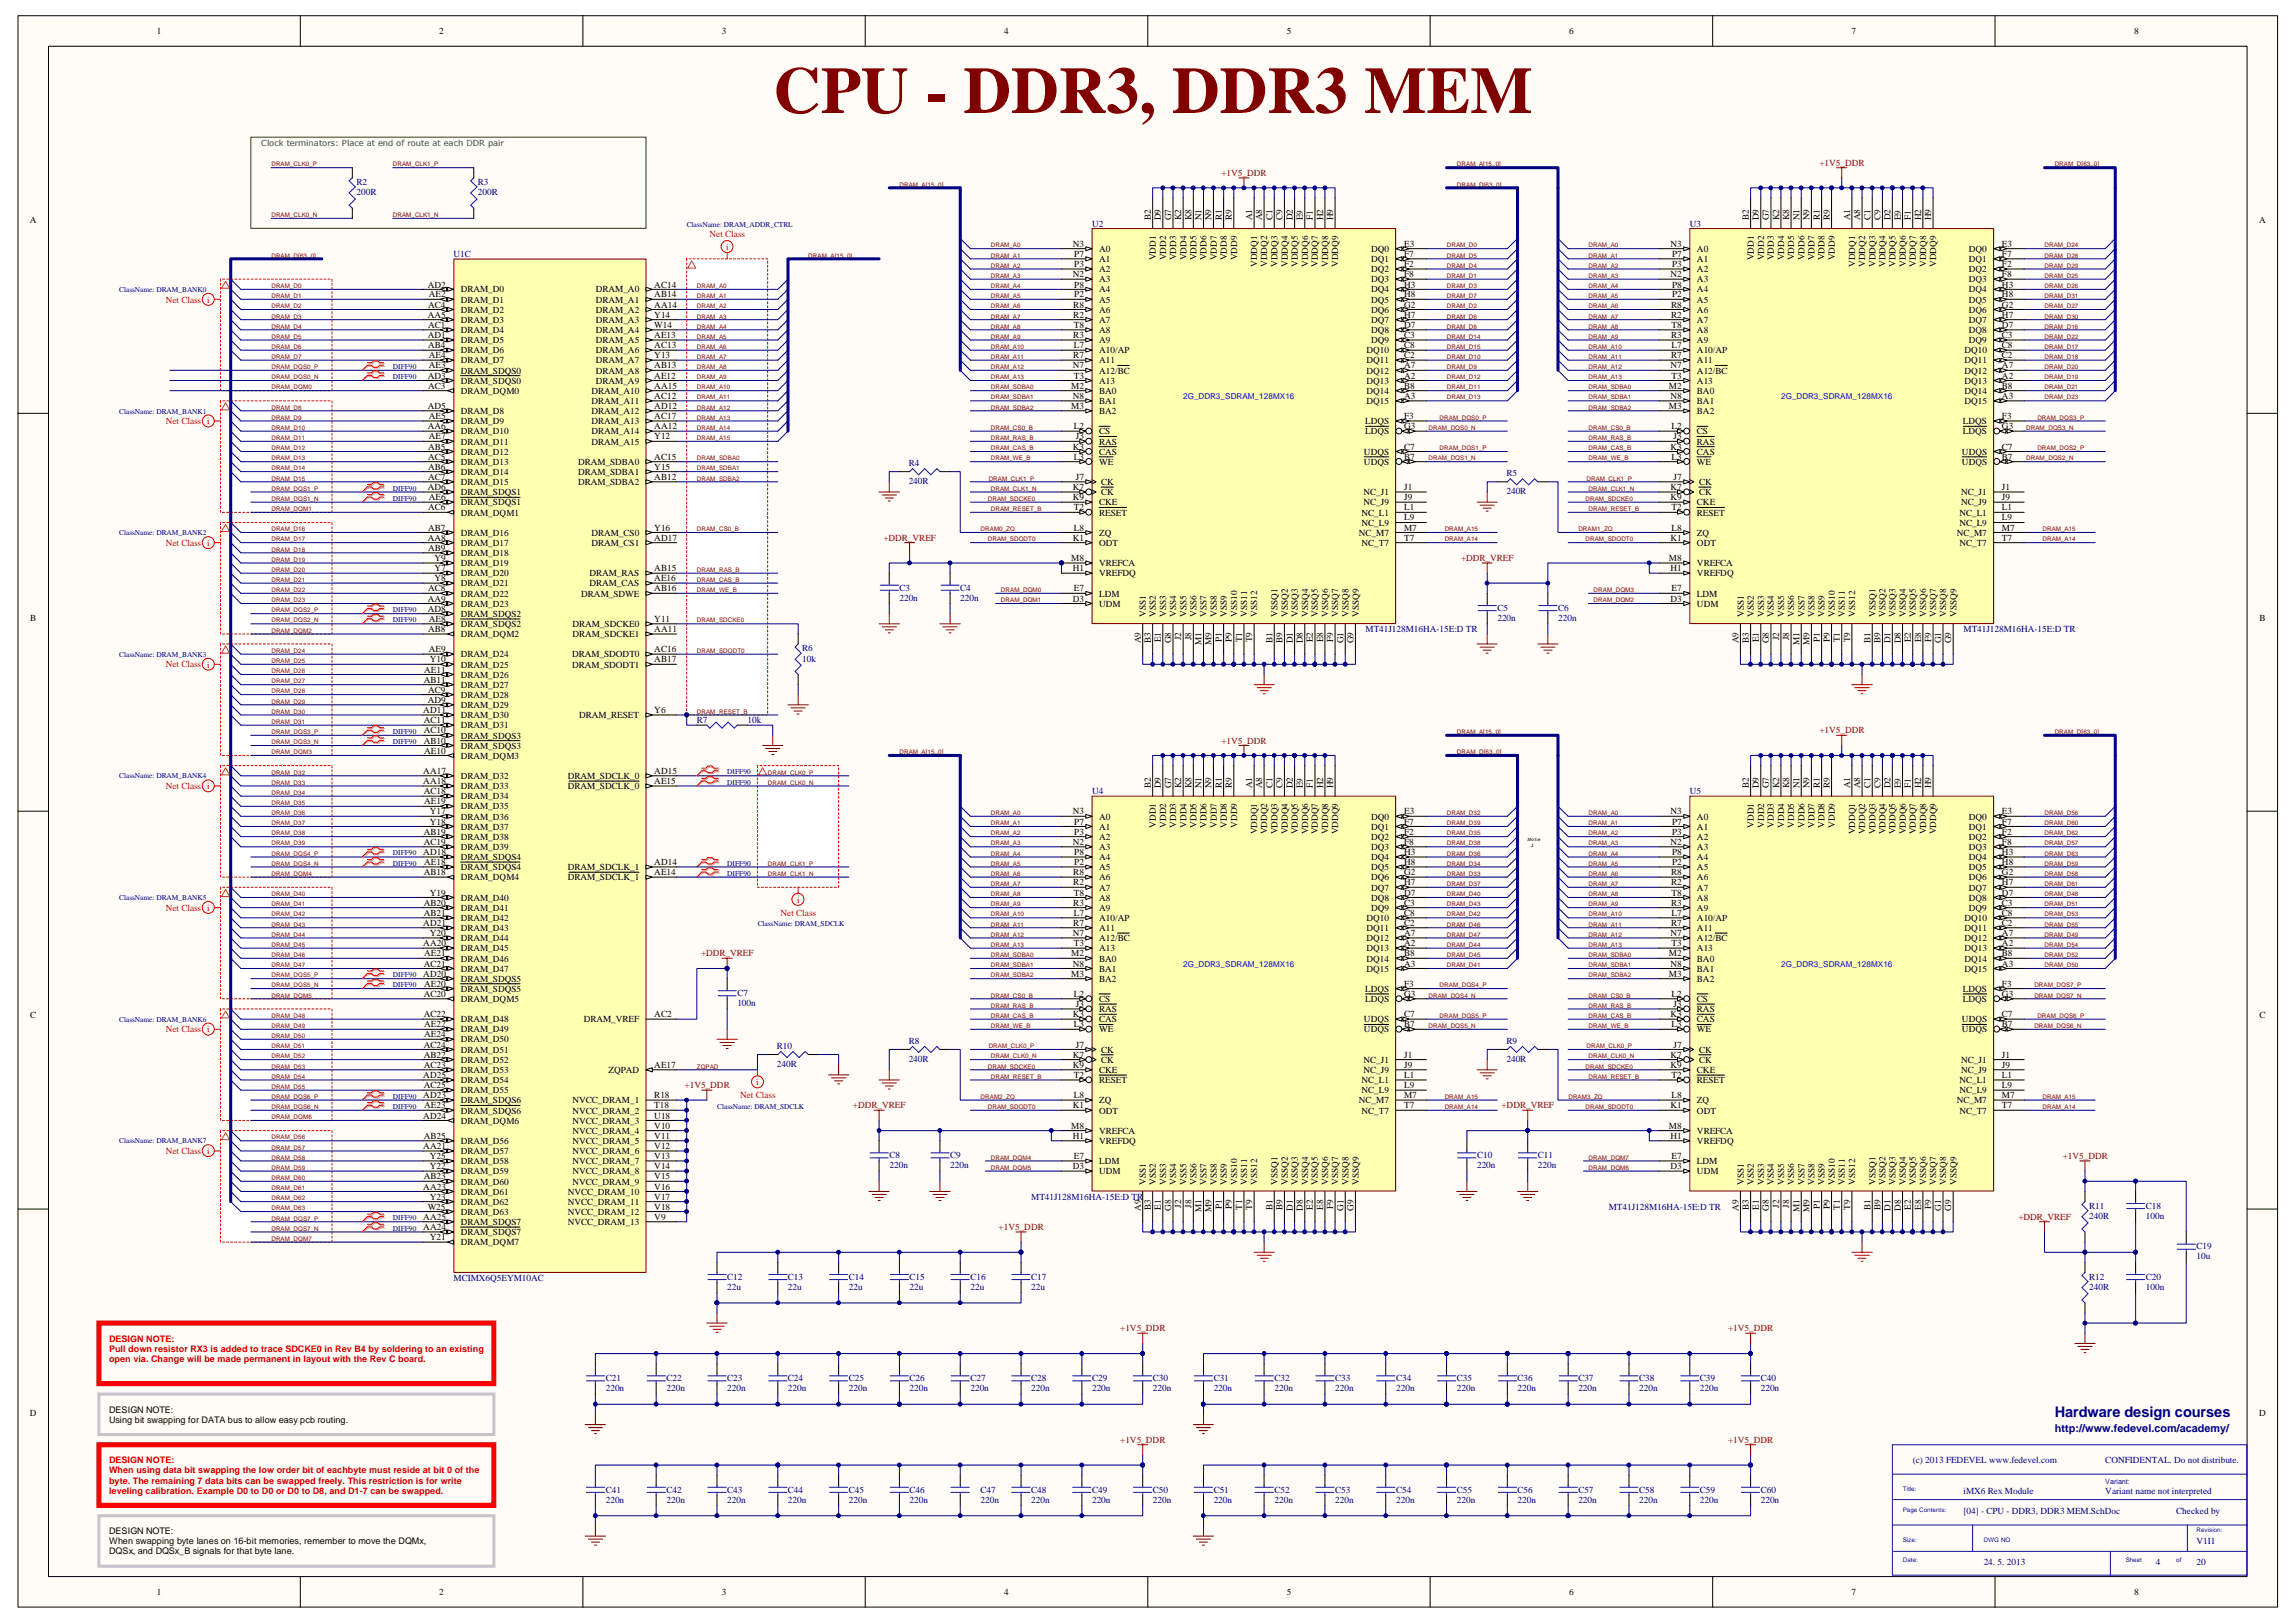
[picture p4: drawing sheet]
<svg xmlns="http://www.w3.org/2000/svg" width="420mm" height="297mm" viewBox="0 0 420 297" stroke-linecap="round" stroke-linejoin="round" font-family="sans-serif">
<defs><g id="words">
<text font-size="12.1" fill="#800000" x="141.6" y="20.7">CPU - DDR3, DDR3 MEM</text>
<text font-size="2.7" fill="#000080" x="376.2" y="259.4">Hardware design courses</text>
<text font-size="2" fill="#000080" x="376.2" y="262.2">http://www.fedevel.com/academy/</text>
<g font-size="1.7">
<text x="28.7" y="6.2">1</text>
<text x="80.4" y="6.2">2</text>
<text x="132.2" y="6.2">3</text>
<text x="183.8" y="6.2">4</text>
<text x="235.6" y="6.2">5</text>
<text x="287.3" y="6.2">6</text>
<text x="339" y="6.2">7</text>
<text x="390.7" y="6.2">8</text>
<text x="5.5" y="40.8">A</text>
<text x="210.7" y="40.3" transform="rotate(-90 210.7 40.3)">B2</text>
<text x="212.5" y="40.3" transform="rotate(-90 212.5 40.3)">D9</text>
<text x="214.4" y="40.3" transform="rotate(-90 214.4 40.3)">G7</text>
<text x="216.3" y="40.3" transform="rotate(-90 216.3 40.3)">K2</text>
<text x="218.1" y="40.3" transform="rotate(-90 218.1 40.3)">K8</text>
<text x="220" y="40.3" transform="rotate(-90 220 40.3)">N1</text>
<text x="221.8" y="40.3" transform="rotate(-90 221.8 40.3)">N9</text>
<text x="223.7" y="40.3" transform="rotate(-90 223.7 40.3)">R1</text>
<text x="225.5" y="40.3" transform="rotate(-90 225.5 40.3)">R9</text>
<text x="229.3" y="40.3" transform="rotate(-90 229.3 40.3)">A1</text>
<text x="231.1" y="40.3" transform="rotate(-90 231.1 40.3)">A8</text>
<text x="232.9" y="40.3" transform="rotate(-90 232.9 40.3)">C1</text>
<text x="234.8" y="40.3" transform="rotate(-90 234.8 40.3)">C9</text>
<text x="236.7" y="40.3" transform="rotate(-90 236.7 40.3)">D2</text>
<text x="238.5" y="40.3" transform="rotate(-90 238.5 40.3)">E9</text>
<text x="240.4" y="40.3" transform="rotate(-90 240.4 40.3)">F1</text>
<text x="242.2" y="40.3" transform="rotate(-90 242.2 40.3)">H2</text>
<text x="244.1" y="40.3" transform="rotate(-90 244.1 40.3)">H9</text>
<text x="320.2" y="40.3" transform="rotate(-90 320.2 40.3)">B2</text>
<text x="322" y="40.3" transform="rotate(-90 322 40.3)">D9</text>
<text x="323.8" y="40.3" transform="rotate(-90 323.8 40.3)">G7</text>
<text x="325.7" y="40.3" transform="rotate(-90 325.7 40.3)">K2</text>
<text x="327.6" y="40.3" transform="rotate(-90 327.6 40.3)">K8</text>
<text x="329.4" y="40.3" transform="rotate(-90 329.4 40.3)">N1</text>
<text x="331.3" y="40.3" transform="rotate(-90 331.3 40.3)">N9</text>
<text x="333.2" y="40.3" transform="rotate(-90 333.2 40.3)">R1</text>
<text x="335" y="40.3" transform="rotate(-90 335 40.3)">R9</text>
<text x="338.7" y="40.3" transform="rotate(-90 338.7 40.3)">A1</text>
<text x="340.6" y="40.3" transform="rotate(-90 340.6 40.3)">A8</text>
<text x="342.4" y="40.3" transform="rotate(-90 342.4 40.3)">C1</text>
<text x="344.2" y="40.3" transform="rotate(-90 344.2 40.3)">C9</text>
<text x="346.1" y="40.3" transform="rotate(-90 346.1 40.3)">D2</text>
<text x="348" y="40.3" transform="rotate(-90 348 40.3)">E9</text>
<text x="349.8" y="40.3" transform="rotate(-90 349.8 40.3)">F1</text>
<text x="351.7" y="40.3" transform="rotate(-90 351.7 40.3)">H2</text>
<text x="353.6" y="40.3" transform="rotate(-90 353.6 40.3)">H9</text>
<text x="413.6" y="40.8">A</text>
<text x="196.4" y="45.2">N3</text>
<text x="196.7" y="47">P7</text>
<text x="201.2" y="46.1">A0</text>
<text x="201.2" y="48">A1</text>
<text x="211.6" y="47.6" transform="rotate(-90 211.6 47.6)">VDD1</text>
<text x="213.5" y="47.6" transform="rotate(-90 213.5 47.6)">VDD2</text>
<text x="215.3" y="47.6" transform="rotate(-90 215.3 47.6)">VDD3</text>
<text x="217.2" y="47.6" transform="rotate(-90 217.2 47.6)">VDD4</text>
<text x="219.1" y="47.6" transform="rotate(-90 219.1 47.6)">VDD5</text>
<text x="220.9" y="47.6" transform="rotate(-90 220.9 47.6)">VDD6</text>
<text x="222.7" y="47.6" transform="rotate(-90 222.7 47.6)">VDD7</text>
<text x="224.6" y="47.6" transform="rotate(-90 224.6 47.6)">VDD8</text>
<text x="226.5" y="47.6" transform="rotate(-90 226.5 47.6)">VDD9</text>
<text x="251" y="46.1">DQ0</text>
<text x="251" y="48">DQ1</text>
<text x="257.1" y="45.2">E3</text>
<text x="257.1" y="47">F7</text>
<text x="305.8" y="45.2">N3</text>
<text x="306.1" y="47">P7</text>
<text x="310.7" y="46.1">A0</text>
<text x="310.7" y="48">A1</text>
<text x="321.1" y="47.6" transform="rotate(-90 321.1 47.6)">VDD1</text>
<text x="322.9" y="47.6" transform="rotate(-90 322.9 47.6)">VDD2</text>
<text x="324.8" y="47.6" transform="rotate(-90 324.8 47.6)">VDD3</text>
<text x="326.6" y="47.6" transform="rotate(-90 326.6 47.6)">VDD4</text>
<text x="328.5" y="47.6" transform="rotate(-90 328.5 47.6)">VDD5</text>
<text x="330.4" y="47.6" transform="rotate(-90 330.4 47.6)">VDD6</text>
<text x="332.2" y="47.6" transform="rotate(-90 332.2 47.6)">VDD7</text>
<text x="334" y="47.6" transform="rotate(-90 334 47.6)">VDD8</text>
<text x="335.9" y="47.6" transform="rotate(-90 335.9 47.6)">VDD9</text>
<text x="360.5" y="46.1">DQ0</text>
<text x="360.5" y="48">DQ1</text>
<text x="366.5" y="45.2">E3</text>
<text x="366.5" y="47">F7</text>
<text x="78.3" y="52.6">AD2</text>
<text x="84.4" y="53.5">DRAM_D0</text>
<text x="109.1" y="53.5">DRAM_A0</text>
<text x="119.8" y="52.6">AC14</text>
<text x="196.4" y="50.8">N2</text>
<text x="196.7" y="48.9">P3</text>
<text x="196.7" y="52.6">P8</text>
<text x="201.2" y="49.8">A2</text>
<text x="201.2" y="51.7">A3</text>
<text x="201.2" y="53.5">A4</text>
<text x="230.2" y="48.8" transform="rotate(-90 230.2 48.8)">VDDQ1</text>
<text x="232" y="48.8" transform="rotate(-90 232 48.8)">VDDQ2</text>
<text x="233.9" y="48.8" transform="rotate(-90 233.9 48.8)">VDDQ3</text>
<text x="235.7" y="48.8" transform="rotate(-90 235.7 48.8)">VDDQ4</text>
<text x="237.6" y="48.8" transform="rotate(-90 237.6 48.8)">VDDQ5</text>
<text x="239.5" y="48.8" transform="rotate(-90 239.5 48.8)">VDDQ6</text>
<text x="241.3" y="48.8" transform="rotate(-90 241.3 48.8)">VDDQ7</text>
<text x="243.2" y="48.8" transform="rotate(-90 243.2 48.8)">VDDQ8</text>
<text x="245" y="48.8" transform="rotate(-90 245 48.8)">VDDQ9</text>
<text x="251" y="49.8">DQ2</text>
<text x="251" y="51.7">DQ3</text>
<text x="251" y="53.5">DQ4</text>
<text x="257.1" y="48.9">F2</text>
<text x="257.1" y="50.8">F8</text>
<text x="257.1" y="52.6">H3</text>
<text x="305.8" y="50.8">N2</text>
<text x="306.1" y="48.9">P3</text>
<text x="306.1" y="52.6">P8</text>
<text x="310.7" y="49.8">A2</text>
<text x="310.7" y="51.7">A3</text>
<text x="310.7" y="53.5">A4</text>
<text x="339.6" y="48.8" transform="rotate(-90 339.6 48.8)">VDDQ1</text>
<text x="341.5" y="48.8" transform="rotate(-90 341.5 48.8)">VDDQ2</text>
<text x="343.4" y="48.8" transform="rotate(-90 343.4 48.8)">VDDQ3</text>
<text x="345.2" y="48.8" transform="rotate(-90 345.2 48.8)">VDDQ4</text>
<text x="347" y="48.8" transform="rotate(-90 347 48.8)">VDDQ5</text>
<text x="348.9" y="48.8" transform="rotate(-90 348.9 48.8)">VDDQ6</text>
<text x="350.8" y="48.8" transform="rotate(-90 350.8 48.8)">VDDQ7</text>
<text x="352.6" y="48.8" transform="rotate(-90 352.6 48.8)">VDDQ8</text>
<text x="354.4" y="48.8" transform="rotate(-90 354.4 48.8)">VDDQ9</text>
<text x="360.5" y="49.8">DQ2</text>
<text x="360.5" y="51.7">DQ3</text>
<text x="360.5" y="53.5">DQ4</text>
<text x="366.5" y="48.9">F2</text>
<text x="366.5" y="50.8">F8</text>
<text x="366.5" y="52.6">H3</text>
<text x="78.3" y="58.2">AA5</text>
<text x="78.4" y="56.3">AC4</text>
<text x="78.5" y="54.4">AE2</text>
<text x="84.4" y="55.4">DRAM_D1</text>
<text x="84.4" y="57.2">DRAM_D2</text>
<text x="84.4" y="59.1">DRAM_D3</text>
<text x="109.1" y="55.4">DRAM_A1</text>
<text x="109.1" y="57.2">DRAM_A2</text>
<text x="109.1" y="59.1">DRAM_A3</text>
<text x="119.8" y="54.4">AB14</text>
<text x="119.8" y="56.3">AA14</text>
<text x="119.8" y="58.2">Y14</text>
<text x="196.5" y="56.3">R8</text>
<text x="196.5" y="58.2">R2</text>
<text x="196.7" y="54.4">P2</text>
<text x="201.2" y="55.4">A5</text>
<text x="201.2" y="57.2">A6</text>
<text x="201.2" y="59.1">A7</text>
<text x="251" y="55.4">DQ5</text>
<text x="251" y="57.2">DQ6</text>
<text x="251" y="59.1">DQ7</text>
<text x="257.1" y="54.4">H8</text>
<text x="257.1" y="56.3">G2</text>
<text x="257.1" y="58.2">H7</text>
<text x="305.9" y="56.3">R8</text>
<text x="305.9" y="58.2">R2</text>
<text x="306.1" y="54.4">P2</text>
<text x="310.7" y="55.4">A5</text>
<text x="310.7" y="57.2">A6</text>
<text x="310.7" y="59.1">A7</text>
<text x="360.5" y="55.4">DQ5</text>
<text x="360.5" y="57.2">DQ6</text>
<text x="360.5" y="59.1">DQ7</text>
<text x="366.5" y="54.4">H8</text>
<text x="366.5" y="56.3">G2</text>
<text x="366.5" y="58.2">H7</text>
<text x="78.3" y="61.9">AD1</text>
<text x="78.4" y="60">AC1</text>
<text x="78.4" y="63.7">AB4</text>
<text x="78.5" y="65.6">AE4</text>
<text x="84.4" y="61">DRAM_D4</text>
<text x="84.4" y="62.8">DRAM_D5</text>
<text x="84.4" y="64.6">DRAM_D6</text>
<text x="109.1" y="61">DRAM_A4</text>
<text x="109.1" y="62.8">DRAM_A5</text>
<text x="109.1" y="64.6">DRAM_A6</text>
<text x="119.8" y="60">W14</text>
<text x="119.8" y="61.9">AE13</text>
<text x="119.8" y="63.7">AC13</text>
<text x="119.8" y="65.6">Y13</text>
<text x="196.5" y="61.9">R3</text>
<text x="196.5" y="65.6">R7</text>
<text x="196.6" y="60">T8</text>
<text x="196.6" y="63.7">L7</text>
<text x="201.2" y="61">A8</text>
<text x="201.2" y="62.8">A9</text>
<text x="201.2" y="64.6">A10/AP</text>
<text x="250.2" y="64.6">DQ10</text>
<text x="251" y="61">DQ8</text>
<text x="251" y="62.8">DQ9</text>
<text x="257.1" y="60">D7</text>
<text x="257.1" y="61.9">C3</text>
<text x="257.1" y="63.7">C8</text>
<text x="257.1" y="65.6">C2</text>
<text x="305.9" y="61.9">R3</text>
<text x="305.9" y="65.6">R7</text>
<text x="306" y="60">T8</text>
<text x="306" y="63.7">L7</text>
<text x="310.7" y="61">A8</text>
<text x="310.7" y="62.8">A9</text>
<text x="310.7" y="64.6">A10/AP</text>
<text x="359.7" y="64.6">DQ10</text>
<text x="360.5" y="61">DQ8</text>
<text x="360.5" y="62.8">DQ9</text>
<text x="366.5" y="63.7">C8</text>
<text x="366.5" y="65.6">C2</text>
<text x="366.5" y="60">D7</text>
<text x="366.5" y="61.9">C3</text>
<text x="78.3" y="69.3">AD3</text>
<text x="78.4" y="71.2">AC3</text>
<text x="78.5" y="67.4">AE3</text>
<text x="84.4" y="68.4">DRAM_SDQS0</text>
<text x="84.4" y="70.2">DRAM_SDQS0</text>
<text x="84.4" y="66.5">DRAM_D7</text>
<text x="109.1" y="66.5">DRAM_A7</text>
<text x="109.1" y="68.4">DRAM_A8</text>
<text x="109.1" y="70.2">DRAM_A9</text>
<text x="119.8" y="67.4">AB13</text>
<text x="119.8" y="69.3">AE12</text>
<text x="119.8" y="71.2">AA15</text>
<text x="196.1" y="71.2">M2</text>
<text x="196.4" y="67.4">N7</text>
<text x="196.6" y="69.3">T3</text>
<text x="201.2" y="66.5">A11</text>
<text x="201.2" y="68.4">A12/BC</text>
<text x="201.2" y="70.2">A13</text>
<text x="250.2" y="66.5">DQ11</text>
<text x="250.2" y="68.4">DQ12</text>
<text x="250.2" y="70.2">DQ13</text>
<text x="257.1" y="67.4">A7</text>
<text x="257.1" y="69.3">A2</text>
<text x="257.1" y="71.2">B8</text>
<text x="305.6" y="71.2">M2</text>
<text x="305.8" y="67.4">N7</text>
<text x="306" y="69.3">T3</text>
<text x="310.7" y="66.5">A11</text>
<text x="310.7" y="68.4">A12/BC</text>
<text x="310.7" y="70.2">A13</text>
<text x="359.7" y="66.5">DQ11</text>
<text x="359.7" y="68.4">DQ12</text>
<text x="359.7" y="70.2">DQ13</text>
<text x="366.5" y="67.4">A7</text>
<text x="366.5" y="69.3">A2</text>
<text x="366.5" y="71.2">B8</text>
<text x="78.3" y="74.8">AD5</text>
<text x="78.5" y="76.7">AE5</text>
<text x="84.4" y="72.1">DRAM_DQM0</text>
<text x="84.4" y="75.8">DRAM_D8</text>
<text x="84.4" y="77.6">DRAM_D9</text>
<text x="108.3" y="72.1">DRAM_A10</text>
<text x="108.3" y="73.9">DRAM_A11</text>
<text x="108.3" y="75.8">DRAM_A12</text>
<text x="108.3" y="77.6">DRAM_A13</text>
<text x="119.8" y="73">AC12</text>
<text x="119.8" y="74.8">AD12</text>
<text x="119.8" y="76.7">AC17</text>
<text x="196.1" y="74.8">M3</text>
<text x="196.4" y="73">N8</text>
<text x="201.2" y="72.1">BA0</text>
<text x="201.2" y="73.9">BA1</text>
<text x="201.2" y="75.8">BA2</text>
<text x="249.9" y="77.6">LDQS</text>
<text x="250.2" y="72.1">DQ14</text>
<text x="250.2" y="73.9">DQ15</text>
<text x="257.1" y="76.7">F3</text>
<text x="257.1" y="73">A3</text>
<text x="305.6" y="74.8">M3</text>
<text x="305.8" y="73">N8</text>
<text x="310.7" y="72.1">BA0</text>
<text x="310.7" y="73.9">BA1</text>
<text x="310.7" y="75.8">BA2</text>
<text x="359.4" y="77.6">LDQS</text>
<text x="359.7" y="72.1">DQ14</text>
<text x="359.7" y="73.9">DQ15</text>
<text x="366.5" y="73">A3</text>
<text x="366.5" y="76.7">F3</text>
<text x="78.3" y="78.6">AA6</text>
<text x="78.4" y="82.3">AB5</text>
<text x="78.5" y="80.4">AE7</text>
<text x="84.4" y="79.5">DRAM_D10</text>
<text x="84.4" y="81.4">DRAM_D11</text>
<text x="84.4" y="83.2">DRAM_D12</text>
<text x="108.3" y="79.5">DRAM_A14</text>
<text x="108.3" y="81.4">DRAM_A15</text>
<text x="119.8" y="78.6">AA12</text>
<text x="119.8" y="80.4">Y12</text>
<text x="196.4" y="82.3">K3</text>
<text x="196.6" y="78.6">L2</text>
<text x="197" y="80.4">J3</text>
<text x="201.2" y="79.5">CS</text>
<text x="201.2" y="81.4">RAS</text>
<text x="201.2" y="83.2">CAS</text>
<text x="249.7" y="83.2">UDQS</text>
<text x="249.9" y="79.5">LDQS</text>
<text x="257.1" y="78.6">G3</text>
<text x="257.1" y="82.3">C7</text>
<text x="305.8" y="82.3">K3</text>
<text x="306" y="78.6">L2</text>
<text x="306.4" y="80.4">J3</text>
<text x="310.7" y="79.5">CS</text>
<text x="310.7" y="81.4">RAS</text>
<text x="310.7" y="83.2">CAS</text>
<text x="359.2" y="83.2">UDQS</text>
<text x="359.4" y="79.5">LDQS</text>
<text x="366.5" y="78.6">G3</text>
<text x="366.5" y="82.3">C7</text>
<text x="78.3" y="89.7">AD6</text>
<text x="78.4" y="84.1">AC5</text>
<text x="78.4" y="86">AB6</text>
<text x="78.4" y="87.8">AC7</text>
<text x="84.4" y="85">DRAM_D13</text>
<text x="84.4" y="86.9">DRAM_D14</text>
<text x="84.4" y="88.8">DRAM_D15</text>
<text x="105.8" y="85">DRAM_SDBA0</text>
<text x="105.8" y="86.9">DRAM_SDBA1</text>
<text x="105.8" y="88.8">DRAM_SDBA2</text>
<text x="119.8" y="84.1">AC15</text>
<text x="119.8" y="86">Y15</text>
<text x="119.8" y="87.8">AB12</text>
<text x="196.4" y="89.7">K7</text>
<text x="196.6" y="84.1">L3</text>
<text x="197" y="87.8">J7</text>
<text x="201.2" y="85">WE</text>
<text x="201.6" y="88.8">CK</text>
<text x="249.7" y="85">UDQS</text>
<text x="257.1" y="89.7">J1</text>
<text x="257.1" y="84.1">B7</text>
<text x="305.8" y="89.7">K7</text>
<text x="306" y="84.1">L3</text>
<text x="306.4" y="87.8">J7</text>
<text x="310.7" y="85">WE</text>
<text x="311.1" y="88.8">CK</text>
<text x="359.2" y="85">UDQS</text>
<text x="366.5" y="89.7">J1</text>
<text x="366.5" y="84.1">B7</text>
<text x="78.4" y="93.4">AC6</text>
<text x="78.5" y="91.6">AE6</text>
<text x="84.4" y="90.6">DRAM_SDQS1</text>
<text x="84.4" y="92.5">DRAM_SDQS1</text>
<text x="84.4" y="94.4">DRAM_DQM1</text>
<text x="196.4" y="91.6">K9</text>
<text x="196.6" y="93.4">T2</text>
<text x="201.2" y="92.5">CKE</text>
<text x="201.2" y="94.4">RESET</text>
<text x="201.6" y="90.6">CK</text>
<text x="249.2" y="94.4">NC_L1</text>
<text x="249.6" y="92.5">NC_J9</text>
<text x="249.6" y="90.6">NC_J1</text>
<text x="257.1" y="93.4">L1</text>
<text x="257.1" y="95.2">L9</text>
<text x="257.1" y="91.6">J9</text>
<text x="305.8" y="91.6">K9</text>
<text x="306" y="93.4">T2</text>
<text x="310.7" y="92.5">CKE</text>
<text x="310.7" y="94.4">RESET</text>
<text x="311.1" y="90.6">CK</text>
<text x="358.7" y="94.4">NC_L1</text>
<text x="359.1" y="92.5">NC_J9</text>
<text x="359.1" y="90.6">NC_J1</text>
<text x="366.5" y="93.4">L1</text>
<text x="366.5" y="95.2">L9</text>
<text x="366.5" y="91.6">J9</text>
<text x="78.3" y="99">AA8</text>
<text x="78.4" y="97.1">AB7</text>
<text x="78.4" y="100.8">AB9</text>
<text x="84.4" y="98">DRAM_D16</text>
<text x="84.4" y="99.9">DRAM_D17</text>
<text x="84.4" y="101.8">DRAM_D18</text>
<text x="108.3" y="98">DRAM_CS0</text>
<text x="108.3" y="99.9">DRAM_CS1</text>
<text x="119.8" y="97.1">Y16</text>
<text x="119.8" y="99">AD17</text>
<text x="196.4" y="99">K1</text>
<text x="196.6" y="97.1">L8</text>
<text x="201.2" y="99.9">ODT</text>
<text x="201.2" y="98">ZQ</text>
<text x="248.8" y="98">NC_M7</text>
<text x="249.2" y="96.2">NC_L9</text>
<text x="249.2" y="99.9">NC_T7</text>
<text x="257.1" y="99">T7</text>
<text x="257.1" y="97.1">M7</text>
<text x="305.8" y="99">K1</text>
<text x="306" y="97.1">L8</text>
<text x="310.7" y="99.9">ODT</text>
<text x="310.7" y="98">ZQ</text>
<text x="358.3" y="98">NC_M7</text>
<text x="358.7" y="96.2">NC_L9</text>
<text x="358.7" y="99.9">NC_T7</text>
<text x="366.5" y="97.1">M7</text>
<text x="366.5" y="99">T7</text>
<text x="79.5" y="102.7">Y9</text>
<text x="79.5" y="104.6">Y7</text>
<text x="79.5" y="106.4">Y8</text>
<text x="84.4" y="103.6">DRAM_D19</text>
<text x="84.4" y="105.5">DRAM_D20</text>
<text x="84.4" y="107.3">DRAM_D21</text>
<text x="107.9" y="107.3">DRAM_CAS</text>
<text x="107.9" y="105.5">DRAM_RAS</text>
<text x="119.8" y="106.4">AE16</text>
<text x="119.8" y="104.6">AB15</text>
<text x="196.1" y="102.7">M8</text>
<text x="196.4" y="104.6">H1</text>
<text x="201.2" y="103.6">VREFCA</text>
<text x="201.2" y="105.5">VREFDQ</text>
<text x="305.6" y="102.7">M8</text>
<text x="305.8" y="104.6">H1</text>
<text x="310.7" y="103.6">VREFCA</text>
<text x="310.7" y="105.5">VREFDQ</text>
<text x="5.5" y="113.6">B</text>
<text x="78.3" y="112">AD8</text>
<text x="78.3" y="110.1">AA9</text>
<text x="78.4" y="108.2">AC8</text>
<text x="78.5" y="113.8">AE8</text>
<text x="84.4" y="109.2">DRAM_D22</text>
<text x="84.4" y="112.9">DRAM_SDQS2</text>
<text x="84.4" y="111">DRAM_D23</text>
<text x="106.4" y="109.2">DRAM_SDWE</text>
<text x="119.8" y="108.2">AB16</text>
<text x="119.8" y="113.8">Y11</text>
<text x="196.4" y="110.1">D3</text>
<text x="196.6" y="108.2">E7</text>
<text x="201.2" y="109.2">LDM</text>
<text x="201.2" y="111">UDM</text>
<text x="209.8" y="112.9" transform="rotate(-90 209.8 112.9)">VSS1</text>
<text x="211.6" y="112.9" transform="rotate(-90 211.6 112.9)">VSS2</text>
<text x="213.5" y="112.9" transform="rotate(-90 213.5 112.9)">VSS3</text>
<text x="215.3" y="112.9" transform="rotate(-90 215.3 112.9)">VSS4</text>
<text x="217.2" y="112.9" transform="rotate(-90 217.2 112.9)">VSS5</text>
<text x="219.1" y="112.9" transform="rotate(-90 219.1 112.9)">VSS6</text>
<text x="220.9" y="112.9" transform="rotate(-90 220.9 112.9)">VSS7</text>
<text x="222.7" y="112.9" transform="rotate(-90 222.7 112.9)">VSS8</text>
<text x="224.6" y="112.9" transform="rotate(-90 224.6 112.9)">VSS9</text>
<text x="226.5" y="112.9" transform="rotate(-90 226.5 112.9)">VSS10</text>
<text x="228.3" y="112.9" transform="rotate(-90 228.3 112.9)">VSS11</text>
<text x="230.2" y="112.9" transform="rotate(-90 230.2 112.9)">VSS12</text>
<text x="233.9" y="112.9" transform="rotate(-90 233.9 112.9)">VSSQ1</text>
<text x="235.7" y="112.9" transform="rotate(-90 235.7 112.9)">VSSQ2</text>
<text x="237.6" y="112.9" transform="rotate(-90 237.6 112.9)">VSSQ3</text>
<text x="239.5" y="112.9" transform="rotate(-90 239.5 112.9)">VSSQ4</text>
<text x="241.3" y="112.9" transform="rotate(-90 241.3 112.9)">VSSQ5</text>
<text x="243.2" y="112.9" transform="rotate(-90 243.2 112.9)">VSSQ6</text>
<text x="245" y="112.9" transform="rotate(-90 245 112.9)">VSSQ7</text>
<text x="246.9" y="112.9" transform="rotate(-90 246.9 112.9)">VSSQ8</text>
<text x="248.7" y="112.9" transform="rotate(-90 248.7 112.9)">VSSQ9</text>
<text x="305.8" y="110.1">D3</text>
<text x="306" y="108.2">E7</text>
<text x="310.7" y="109.2">LDM</text>
<text x="310.7" y="111">UDM</text>
<text x="319.2" y="112.9" transform="rotate(-90 319.2 112.9)">VSS1</text>
<text x="321.1" y="112.9" transform="rotate(-90 321.1 112.9)">VSS2</text>
<text x="322.9" y="112.9" transform="rotate(-90 322.9 112.9)">VSS3</text>
<text x="324.8" y="112.9" transform="rotate(-90 324.8 112.9)">VSS4</text>
<text x="326.6" y="112.9" transform="rotate(-90 326.6 112.9)">VSS5</text>
<text x="328.5" y="112.9" transform="rotate(-90 328.5 112.9)">VSS6</text>
<text x="330.4" y="112.9" transform="rotate(-90 330.4 112.9)">VSS7</text>
<text x="332.2" y="112.9" transform="rotate(-90 332.2 112.9)">VSS8</text>
<text x="334" y="112.9" transform="rotate(-90 334 112.9)">VSS9</text>
<text x="335.9" y="112.9" transform="rotate(-90 335.9 112.9)">VSS10</text>
<text x="337.8" y="112.9" transform="rotate(-90 337.8 112.9)">VSS11</text>
<text x="339.6" y="112.9" transform="rotate(-90 339.6 112.9)">VSS12</text>
<text x="343.4" y="112.9" transform="rotate(-90 343.4 112.9)">VSSQ1</text>
<text x="345.2" y="112.9" transform="rotate(-90 345.2 112.9)">VSSQ2</text>
<text x="347" y="112.9" transform="rotate(-90 347 112.9)">VSSQ3</text>
<text x="348.9" y="112.9" transform="rotate(-90 348.9 112.9)">VSSQ4</text>
<text x="350.8" y="112.9" transform="rotate(-90 350.8 112.9)">VSSQ5</text>
<text x="352.6" y="112.9" transform="rotate(-90 352.6 112.9)">VSSQ6</text>
<text x="354.4" y="112.9" transform="rotate(-90 354.4 112.9)">VSSQ7</text>
<text x="356.3" y="112.9" transform="rotate(-90 356.3 112.9)">VSSQ8</text>
<text x="358.2" y="112.9" transform="rotate(-90 358.2 112.9)">VSSQ9</text>
<text x="413.6" y="113.6">B</text>
<text x="78.4" y="115.7">AB8</text>
<text x="78.5" y="119.4">AE9</text>
<text x="84.4" y="114.8">DRAM_SDQS2</text>
<text x="84.4" y="116.6">DRAM_DQM2</text>
<text x="104.8" y="114.8">DRAM_SDCKE0</text>
<text x="104.8" y="116.6">DRAM_SDCKE1</text>
<text x="119.8" y="119.4">AC16</text>
<text x="119.8" y="115.7">AA11</text>
<text x="208.9" y="117.7" transform="rotate(-90 208.9 117.7)">A9</text>
<text x="210.7" y="117.6" transform="rotate(-90 210.7 117.6)">B3</text>
<text x="212.5" y="117.5" transform="rotate(-90 212.5 117.5)">E1</text>
<text x="214.4" y="117.7" transform="rotate(-90 214.4 117.7)">G8</text>
<text x="216.3" y="117.1" transform="rotate(-90 216.3 117.1)">J2</text>
<text x="218.1" y="117.1" transform="rotate(-90 218.1 117.1)">J8</text>
<text x="220" y="118" transform="rotate(-90 220 118)">M1</text>
<text x="221.8" y="118" transform="rotate(-90 221.8 118)">M9</text>
<text x="223.7" y="117.4" transform="rotate(-90 223.7 117.4)">P1</text>
<text x="225.5" y="117.4" transform="rotate(-90 225.5 117.4)">P9</text>
<text x="227.4" y="117.5" transform="rotate(-90 227.4 117.5)">T1</text>
<text x="229.3" y="117.5" transform="rotate(-90 229.3 117.5)">T9</text>
<text x="232.9" y="117.6" transform="rotate(-90 232.9 117.6)">B1</text>
<text x="234.8" y="117.6" transform="rotate(-90 234.8 117.6)">B9</text>
<text x="236.7" y="117.7" transform="rotate(-90 236.7 117.7)">D1</text>
<text x="238.5" y="117.7" transform="rotate(-90 238.5 117.7)">D8</text>
<text x="240.4" y="117.5" transform="rotate(-90 240.4 117.5)">E2</text>
<text x="242.2" y="117.5" transform="rotate(-90 242.2 117.5)">E8</text>
<text x="244.1" y="117.4" transform="rotate(-90 244.1 117.4)">F9</text>
<text x="245.9" y="117.7" transform="rotate(-90 245.9 117.7)">G1</text>
<text x="247.8" y="117.7" transform="rotate(-90 247.8 117.7)">G9</text>
<text x="318.3" y="117.7" transform="rotate(-90 318.3 117.7)">A9</text>
<text x="320.2" y="117.6" transform="rotate(-90 320.2 117.6)">B3</text>
<text x="322" y="117.5" transform="rotate(-90 322 117.5)">E1</text>
<text x="323.8" y="117.7" transform="rotate(-90 323.8 117.7)">G8</text>
<text x="325.7" y="117.1" transform="rotate(-90 325.7 117.1)">J2</text>
<text x="327.6" y="117.1" transform="rotate(-90 327.6 117.1)">J8</text>
<text x="329.4" y="118" transform="rotate(-90 329.4 118)">M1</text>
<text x="331.3" y="118" transform="rotate(-90 331.3 118)">M9</text>
<text x="333.2" y="117.4" transform="rotate(-90 333.2 117.4)">P1</text>
<text x="335" y="117.4" transform="rotate(-90 335 117.4)">P9</text>
<text x="336.8" y="117.5" transform="rotate(-90 336.8 117.5)">T1</text>
<text x="338.7" y="117.5" transform="rotate(-90 338.7 117.5)">T9</text>
<text x="342.4" y="117.6" transform="rotate(-90 342.4 117.6)">B1</text>
<text x="344.2" y="117.6" transform="rotate(-90 344.2 117.6)">B9</text>
<text x="346.1" y="117.7" transform="rotate(-90 346.1 117.7)">D1</text>
<text x="348" y="117.7" transform="rotate(-90 348 117.7)">D8</text>
<text x="349.8" y="117.5" transform="rotate(-90 349.8 117.5)">E2</text>
<text x="351.7" y="117.5" transform="rotate(-90 351.7 117.5)">E8</text>
<text x="353.6" y="117.4" transform="rotate(-90 353.6 117.4)">F9</text>
<text x="355.4" y="117.7" transform="rotate(-90 355.4 117.7)">G1</text>
<text x="357.2" y="117.7" transform="rotate(-90 357.2 117.7)">G9</text>
<text x="77.6" y="125">AB11</text>
<text x="77.7" y="123.1">AE11</text>
<text x="78.7" y="121.2">Y10</text>
<text x="84.4" y="120.3">DRAM_D24</text>
<text x="84.4" y="122.2">DRAM_D25</text>
<text x="84.4" y="124">DRAM_D26</text>
<text x="84.4" y="125.9">DRAM_D27</text>
<text x="104.7" y="120.3">DRAM_SDODT0</text>
<text x="104.7" y="122.2">DRAM_SDODT1</text>
<text x="119.8" y="121.2">AB17</text>
<text x="77.5" y="130.5">AD11</text>
<text x="78.3" y="128.7">AD9</text>
<text x="78.4" y="126.8">AC9</text>
<text x="84.4" y="127.7">DRAM_D28</text>
<text x="84.4" y="129.6">DRAM_D29</text>
<text x="84.4" y="131.4">DRAM_D30</text>
<text x="106" y="131.4">DRAM_RESET</text>
<text x="119.8" y="130.5">Y6</text>
<text x="77.6" y="134.2">AC10</text>
<text x="77.6" y="136.1">AB10</text>
<text x="77.6" y="132.4">AC11</text>
<text x="77.7" y="137.9">AE10</text>
<text x="84.4" y="135.2">DRAM_SDQS3</text>
<text x="84.4" y="137">DRAM_SDQS3</text>
<text x="84.4" y="133.3">DRAM_D31</text>
<text x="77.5" y="141.6">AA17</text>
<text x="77.5" y="143.5">AA18</text>
<text x="84.4" y="142.6">DRAM_D32</text>
<text x="84.4" y="138.9">DRAM_DQM3</text>
<text x="104" y="142.6">DRAM_SDCLK_0</text>
<text x="119.8" y="141.6">AD15</text>
<text x="119.8" y="143.5">AE15</text>
<text x="77.6" y="145.4">AC18</text>
<text x="77.7" y="147.2">AE19</text>
<text x="78.7" y="149.1">Y17</text>
<text x="84.4" y="144.4">DRAM_D33</text>
<text x="84.4" y="146.3">DRAM_D34</text>
<text x="84.4" y="148.1">DRAM_D35</text>
<text x="84.4" y="150">DRAM_D36</text>
<text x="104" y="144.4">DRAM_SDCLK_0</text>
<text x="196.4" y="149.1">N3</text>
<text x="201.2" y="150">A0</text>
<text x="210.7" y="144.2" transform="rotate(-90 210.7 144.2)">B2</text>
<text x="212.5" y="144.2" transform="rotate(-90 212.5 144.2)">D9</text>
<text x="214.4" y="144.2" transform="rotate(-90 214.4 144.2)">G7</text>
<text x="216.3" y="144.2" transform="rotate(-90 216.3 144.2)">K2</text>
<text x="218.1" y="144.2" transform="rotate(-90 218.1 144.2)">K8</text>
<text x="220" y="144.2" transform="rotate(-90 220 144.2)">N1</text>
<text x="221.8" y="144.2" transform="rotate(-90 221.8 144.2)">N9</text>
<text x="223.7" y="144.2" transform="rotate(-90 223.7 144.2)">R1</text>
<text x="225.5" y="144.2" transform="rotate(-90 225.5 144.2)">R9</text>
<text x="229.3" y="144.2" transform="rotate(-90 229.3 144.2)">A1</text>
<text x="231.1" y="144.2" transform="rotate(-90 231.1 144.2)">A8</text>
<text x="232.9" y="144.2" transform="rotate(-90 232.9 144.2)">C1</text>
<text x="234.8" y="144.2" transform="rotate(-90 234.8 144.2)">C9</text>
<text x="236.7" y="144.2" transform="rotate(-90 236.7 144.2)">D2</text>
<text x="238.5" y="144.2" transform="rotate(-90 238.5 144.2)">E9</text>
<text x="240.4" y="144.2" transform="rotate(-90 240.4 144.2)">F1</text>
<text x="242.2" y="144.2" transform="rotate(-90 242.2 144.2)">H2</text>
<text x="244.1" y="144.2" transform="rotate(-90 244.1 144.2)">H9</text>
<text x="251" y="150">DQ0</text>
<text x="257.1" y="149.1">E3</text>
<text x="305.8" y="149.1">N3</text>
<text x="310.7" y="150">A0</text>
<text x="320.2" y="144.2" transform="rotate(-90 320.2 144.2)">B2</text>
<text x="322" y="144.2" transform="rotate(-90 322 144.2)">D9</text>
<text x="323.8" y="144.2" transform="rotate(-90 323.8 144.2)">G7</text>
<text x="325.7" y="144.2" transform="rotate(-90 325.7 144.2)">K2</text>
<text x="327.6" y="144.2" transform="rotate(-90 327.6 144.2)">K8</text>
<text x="329.4" y="144.2" transform="rotate(-90 329.4 144.2)">N1</text>
<text x="331.3" y="144.2" transform="rotate(-90 331.3 144.2)">N9</text>
<text x="333.2" y="144.2" transform="rotate(-90 333.2 144.2)">R1</text>
<text x="335" y="144.2" transform="rotate(-90 335 144.2)">R9</text>
<text x="338.7" y="144.2" transform="rotate(-90 338.7 144.2)">A1</text>
<text x="340.6" y="144.2" transform="rotate(-90 340.6 144.2)">A8</text>
<text x="342.4" y="144.2" transform="rotate(-90 342.4 144.2)">C1</text>
<text x="344.2" y="144.2" transform="rotate(-90 344.2 144.2)">C9</text>
<text x="346.1" y="144.2" transform="rotate(-90 346.1 144.2)">D2</text>
<text x="348" y="144.2" transform="rotate(-90 348 144.2)">E9</text>
<text x="349.8" y="144.2" transform="rotate(-90 349.8 144.2)">F1</text>
<text x="351.7" y="144.2" transform="rotate(-90 351.7 144.2)">H2</text>
<text x="353.6" y="144.2" transform="rotate(-90 353.6 144.2)">H9</text>
<text x="360.5" y="150">DQ0</text>
<text x="366.5" y="149.1">E3</text>
<text x="77.6" y="152.8">AB19</text>
<text x="77.6" y="154.6">AC19</text>
<text x="78.7" y="150.9">Y18</text>
<text x="84.4" y="151.8">DRAM_D37</text>
<text x="84.4" y="153.7">DRAM_D38</text>
<text x="84.4" y="155.6">DRAM_D39</text>
<text x="196.4" y="154.6">N2</text>
<text x="196.7" y="150.9">P7</text>
<text x="196.7" y="152.8">P3</text>
<text x="201.2" y="151.8">A1</text>
<text x="201.2" y="153.7">A2</text>
<text x="201.2" y="155.6">A3</text>
<text x="211.6" y="151.5" transform="rotate(-90 211.6 151.5)">VDD1</text>
<text x="213.5" y="151.5" transform="rotate(-90 213.5 151.5)">VDD2</text>
<text x="215.3" y="151.5" transform="rotate(-90 215.3 151.5)">VDD3</text>
<text x="217.2" y="151.5" transform="rotate(-90 217.2 151.5)">VDD4</text>
<text x="219.1" y="151.5" transform="rotate(-90 219.1 151.5)">VDD5</text>
<text x="220.9" y="151.5" transform="rotate(-90 220.9 151.5)">VDD6</text>
<text x="222.7" y="151.5" transform="rotate(-90 222.7 151.5)">VDD7</text>
<text x="224.6" y="151.5" transform="rotate(-90 224.6 151.5)">VDD8</text>
<text x="226.5" y="151.5" transform="rotate(-90 226.5 151.5)">VDD9</text>
<text x="230.2" y="152.7" transform="rotate(-90 230.2 152.7)">VDDQ1</text>
<text x="232" y="152.7" transform="rotate(-90 232 152.7)">VDDQ2</text>
<text x="233.9" y="152.7" transform="rotate(-90 233.9 152.7)">VDDQ3</text>
<text x="235.7" y="152.7" transform="rotate(-90 235.7 152.7)">VDDQ4</text>
<text x="237.6" y="152.7" transform="rotate(-90 237.6 152.7)">VDDQ5</text>
<text x="239.5" y="152.7" transform="rotate(-90 239.5 152.7)">VDDQ6</text>
<text x="241.3" y="152.7" transform="rotate(-90 241.3 152.7)">VDDQ7</text>
<text x="243.2" y="152.7" transform="rotate(-90 243.2 152.7)">VDDQ8</text>
<text x="245" y="152.7" transform="rotate(-90 245 152.7)">VDDQ9</text>
<text x="251" y="151.8">DQ1</text>
<text x="251" y="153.7">DQ2</text>
<text x="251" y="155.6">DQ3</text>
<text x="257.1" y="150.9">F7</text>
<text x="257.1" y="152.8">F2</text>
<text x="257.1" y="154.6">F8</text>
<text x="305.8" y="154.6">N2</text>
<text x="306.1" y="150.9">P7</text>
<text x="306.1" y="152.8">P3</text>
<text x="310.7" y="151.8">A1</text>
<text x="310.7" y="153.7">A2</text>
<text x="310.7" y="155.6">A3</text>
<text x="321.1" y="151.5" transform="rotate(-90 321.1 151.5)">VDD1</text>
<text x="322.9" y="151.5" transform="rotate(-90 322.9 151.5)">VDD2</text>
<text x="324.8" y="151.5" transform="rotate(-90 324.8 151.5)">VDD3</text>
<text x="326.6" y="151.5" transform="rotate(-90 326.6 151.5)">VDD4</text>
<text x="328.5" y="151.5" transform="rotate(-90 328.5 151.5)">VDD5</text>
<text x="330.4" y="151.5" transform="rotate(-90 330.4 151.5)">VDD6</text>
<text x="332.2" y="151.5" transform="rotate(-90 332.2 151.5)">VDD7</text>
<text x="334" y="151.5" transform="rotate(-90 334 151.5)">VDD8</text>
<text x="335.9" y="151.5" transform="rotate(-90 335.9 151.5)">VDD9</text>
<text x="339.6" y="152.7" transform="rotate(-90 339.6 152.7)">VDDQ1</text>
<text x="341.5" y="152.7" transform="rotate(-90 341.5 152.7)">VDDQ2</text>
<text x="343.4" y="152.7" transform="rotate(-90 343.4 152.7)">VDDQ3</text>
<text x="345.2" y="152.7" transform="rotate(-90 345.2 152.7)">VDDQ4</text>
<text x="347" y="152.7" transform="rotate(-90 347 152.7)">VDDQ5</text>
<text x="348.9" y="152.7" transform="rotate(-90 348.9 152.7)">VDDQ6</text>
<text x="350.8" y="152.7" transform="rotate(-90 350.8 152.7)">VDDQ7</text>
<text x="352.6" y="152.7" transform="rotate(-90 352.6 152.7)">VDDQ8</text>
<text x="354.4" y="152.7" transform="rotate(-90 354.4 152.7)">VDDQ9</text>
<text x="360.5" y="151.8">DQ1</text>
<text x="360.5" y="153.7">DQ2</text>
<text x="360.5" y="155.6">DQ3</text>
<text x="366.5" y="150.9">F7</text>
<text x="366.5" y="152.8">F2</text>
<text x="366.5" y="154.6">F8</text>
<text x="77.5" y="156.5">AD18</text>
<text x="77.6" y="160.2">AB18</text>
<text x="77.7" y="158.3">AE18</text>
<text x="84.4" y="161.1">DRAM_DQM4</text>
<text x="84.4" y="157.4">DRAM_SDQS4</text>
<text x="84.4" y="159.3">DRAM_SDQS4</text>
<text x="104" y="159.3">DRAM_SDCLK_1</text>
<text x="104" y="161.1">DRAM_SDCLK_1</text>
<text x="119.8" y="158.3">AD14</text>
<text x="119.8" y="160.2">AE14</text>
<text x="196.5" y="160.2">R8</text>
<text x="196.7" y="156.5">P8</text>
<text x="196.7" y="158.3">P2</text>
<text x="201.2" y="157.4">A4</text>
<text x="201.2" y="159.3">A5</text>
<text x="201.2" y="161.1">A6</text>
<text x="251" y="157.4">DQ4</text>
<text x="251" y="159.3">DQ5</text>
<text x="251" y="161.1">DQ6</text>
<text x="257.1" y="156.5">H3</text>
<text x="257.1" y="158.3">H8</text>
<text x="257.1" y="160.2">G2</text>
<text x="305.9" y="160.2">R8</text>
<text x="306.1" y="156.5">P8</text>
<text x="306.1" y="158.3">P2</text>
<text x="310.7" y="157.4">A4</text>
<text x="310.7" y="159.3">A5</text>
<text x="310.7" y="161.1">A6</text>
<text x="360.5" y="157.4">DQ4</text>
<text x="360.5" y="159.3">DQ5</text>
<text x="360.5" y="161.1">DQ6</text>
<text x="366.5" y="156.5">H3</text>
<text x="366.5" y="158.3">H8</text>
<text x="366.5" y="160.2">G2</text>
<text x="77.6" y="165.8">AB20</text>
<text x="77.6" y="167.6">AB21</text>
<text x="78.7" y="163.9">Y19</text>
<text x="84.4" y="164.8">DRAM_D40</text>
<text x="84.4" y="166.7">DRAM_D41</text>
<text x="196.5" y="162.1">R2</text>
<text x="196.5" y="165.8">R3</text>
<text x="196.6" y="163.9">T8</text>
<text x="196.6" y="167.6">L7</text>
<text x="201.2" y="163">A7</text>
<text x="201.2" y="164.8">A8</text>
<text x="201.2" y="166.7">A9</text>
<text x="251" y="163">DQ7</text>
<text x="251" y="164.8">DQ8</text>
<text x="251" y="166.7">DQ9</text>
<text x="257.1" y="162.1">H7</text>
<text x="257.1" y="163.9">D7</text>
<text x="257.1" y="165.8">C3</text>
<text x="257.1" y="167.6">C8</text>
<text x="305.9" y="162.1">R2</text>
<text x="305.9" y="165.8">R3</text>
<text x="306" y="163.9">T8</text>
<text x="306" y="167.6">L7</text>
<text x="310.7" y="163">A7</text>
<text x="310.7" y="164.8">A8</text>
<text x="310.7" y="166.7">A9</text>
<text x="360.5" y="163">DQ7</text>
<text x="360.5" y="164.8">DQ8</text>
<text x="360.5" y="166.7">DQ9</text>
<text x="366.5" y="167.6">C8</text>
<text x="366.5" y="162.1">H7</text>
<text x="366.5" y="163.9">D7</text>
<text x="366.5" y="165.8">C3</text>
<text x="77.5" y="169.5">AD21</text>
<text x="77.5" y="173.2">AA20</text>
<text x="78.7" y="171.3">Y20</text>
<text x="84.4" y="168.5">DRAM_D42</text>
<text x="84.4" y="170.4">DRAM_D43</text>
<text x="84.4" y="172.3">DRAM_D44</text>
<text x="196.4" y="171.3">N7</text>
<text x="196.5" y="169.5">R7</text>
<text x="196.6" y="173.2">T3</text>
<text x="201.2" y="168.5">A10/AP</text>
<text x="201.2" y="170.4">A11</text>
<text x="201.2" y="172.3">A12/BC</text>
<text x="250.2" y="168.5">DQ10</text>
<text x="250.2" y="170.4">DQ11</text>
<text x="250.2" y="172.3">DQ12</text>
<text x="257.1" y="169.5">C2</text>
<text x="257.1" y="171.3">A7</text>
<text x="257.1" y="173.2">A2</text>
<text x="305.8" y="171.3">N7</text>
<text x="305.9" y="169.5">R7</text>
<text x="306" y="173.2">T3</text>
<text x="310.7" y="168.5">A10/AP</text>
<text x="310.7" y="170.4">A11</text>
<text x="310.7" y="172.3">A12/BC</text>
<text x="359.7" y="168.5">DQ10</text>
<text x="359.7" y="170.4">DQ11</text>
<text x="359.7" y="172.3">DQ12</text>
<text x="366.5" y="169.5">C2</text>
<text x="366.5" y="171.3">A7</text>
<text x="366.5" y="173.2">A2</text>
<text x="77.5" y="178.7">AD20</text>
<text x="77.6" y="176.9">AC21</text>
<text x="77.7" y="175">AE21</text>
<text x="84.4" y="174.1">DRAM_D45</text>
<text x="84.4" y="176">DRAM_D46</text>
<text x="84.4" y="177.8">DRAM_D47</text>
<text x="84.4" y="179.7">DRAM_SDQS5</text>
<text x="196.1" y="175">M2</text>
<text x="196.1" y="178.7">M3</text>
<text x="196.4" y="176.9">N8</text>
<text x="201.2" y="176">BA0</text>
<text x="201.2" y="177.8">BA1</text>
<text x="201.2" y="179.7">BA2</text>
<text x="201.2" y="174.1">A13</text>
<text x="250.2" y="174.1">DQ13</text>
<text x="250.2" y="176">DQ14</text>
<text x="250.2" y="177.8">DQ15</text>
<text x="257.1" y="175">B8</text>
<text x="257.1" y="176.9">A3</text>
<text x="305.6" y="175">M2</text>
<text x="305.6" y="178.7">M3</text>
<text x="305.8" y="176.9">N8</text>
<text x="310.7" y="176">BA0</text>
<text x="310.7" y="177.8">BA1</text>
<text x="310.7" y="179.7">BA2</text>
<text x="310.7" y="174.1">A13</text>
<text x="359.7" y="174.1">DQ13</text>
<text x="359.7" y="176">DQ14</text>
<text x="359.7" y="177.8">DQ15</text>
<text x="366.5" y="175">B8</text>
<text x="366.5" y="176.9">A3</text>
<text x="77.6" y="182.5">AC20</text>
<text x="77.7" y="180.6">AE20</text>
<text x="84.4" y="181.5">DRAM_SDQS5</text>
<text x="84.4" y="183.4">DRAM_DQM5</text>
<text x="196.6" y="182.5">L2</text>
<text x="197" y="184.3">J3</text>
<text x="201.2" y="183.4">CS</text>
<text x="201.2" y="185.3">RAS</text>
<text x="249.9" y="181.5">LDQS</text>
<text x="249.9" y="183.4">LDQS</text>
<text x="257.1" y="180.6">F3</text>
<text x="257.1" y="182.5">G3</text>
<text x="306" y="182.5">L2</text>
<text x="306.4" y="184.3">J3</text>
<text x="310.7" y="183.4">CS</text>
<text x="310.7" y="185.3">RAS</text>
<text x="359.4" y="181.5">LDQS</text>
<text x="359.4" y="183.4">LDQS</text>
<text x="366.5" y="180.6">F3</text>
<text x="366.5" y="182.5">G3</text>
<text x="5.5" y="186.4">C</text>
<text x="77.6" y="186.2">AC22</text>
<text x="77.6" y="191.7">AC24</text>
<text x="77.7" y="188">AE22</text>
<text x="77.7" y="189.9">AE24</text>
<text x="84.4" y="187.1">DRAM_D48</text>
<text x="84.4" y="188.9">DRAM_D49</text>
<text x="84.4" y="190.8">DRAM_D50</text>
<text x="106.9" y="187.1">DRAM_VREF</text>
<text x="119.8" y="186.2">AC2</text>
<text x="196.4" y="186.2">K3</text>
<text x="196.6" y="188">L3</text>
<text x="197" y="191.7">J7</text>
<text x="201.2" y="187.1">CAS</text>
<text x="201.2" y="188.9">WE</text>
<text x="249.7" y="187.1">UDQS</text>
<text x="249.7" y="188.9">UDQS</text>
<text x="257.1" y="186.2">C7</text>
<text x="257.1" y="188">B7</text>
<text x="305.8" y="186.2">K3</text>
<text x="306" y="188">L3</text>
<text x="306.4" y="191.7">J7</text>
<text x="310.7" y="187.1">CAS</text>
<text x="310.7" y="188.9">WE</text>
<text x="359.2" y="187.1">UDQS</text>
<text x="359.2" y="188.9">UDQS</text>
<text x="366.5" y="186.2">C7</text>
<text x="366.5" y="188">B7</text>
<text x="413.6" y="186.4">C</text>
<text x="77.5" y="197.3">AD25</text>
<text x="77.6" y="193.6">AB22</text>
<text x="77.6" y="195.5">AC23</text>
<text x="84.4" y="192.7">DRAM_D51</text>
<text x="84.4" y="194.5">DRAM_D52</text>
<text x="84.4" y="196.4">DRAM_D53</text>
<text x="111.4" y="196.4">ZQPAD</text>
<text x="119.8" y="195.5">AE17</text>
<text x="196.4" y="195.5">K9</text>
<text x="196.4" y="193.6">K7</text>
<text x="196.6" y="197.3">T2</text>
<text x="201.2" y="196.4">CKE</text>
<text x="201.6" y="192.7">CK</text>
<text x="201.6" y="194.5">CK</text>
<text x="249.6" y="196.4">NC_J9</text>
<text x="249.6" y="194.5">NC_J1</text>
<text x="257.1" y="197.3">L1</text>
<text x="257.1" y="195.5">J9</text>
<text x="257.1" y="193.6">J1</text>
<text x="305.8" y="195.5">K9</text>
<text x="305.8" y="193.6">K7</text>
<text x="306" y="197.3">T2</text>
<text x="310.7" y="196.4">CKE</text>
<text x="311.1" y="192.7">CK</text>
<text x="311.1" y="194.5">CK</text>
<text x="359.1" y="196.4">NC_J9</text>
<text x="359.1" y="194.5">NC_J1</text>
<text x="366.5" y="197.3">L1</text>
<text x="366.5" y="195.5">J9</text>
<text x="366.5" y="193.6">J1</text>
<text x="77.5" y="201">AD23</text>
<text x="77.6" y="199.1">AC25</text>
<text x="77.7" y="202.9">AE23</text>
<text x="84.4" y="198.2">DRAM_D54</text>
<text x="84.4" y="200.1">DRAM_D55</text>
<text x="84.4" y="201.9">DRAM_SDQS6</text>
<text x="84.4" y="203.8">DRAM_SDQS6</text>
<text x="104.8" y="201.9">NVCC_DRAM_1</text>
<text x="104.8" y="203.8">NVCC_DRAM_2</text>
<text x="119.8" y="201">R18</text>
<text x="119.8" y="202.9">T18</text>
<text x="196.4" y="202.9">K1</text>
<text x="196.6" y="201">L8</text>
<text x="201.2" y="198.2">RESET</text>
<text x="201.2" y="203.8">ODT</text>
<text x="201.2" y="201.9">ZQ</text>
<text x="248.8" y="201.9">NC_M7</text>
<text x="249.2" y="198.2">NC_L1</text>
<text x="249.2" y="200.1">NC_L9</text>
<text x="249.2" y="203.8">NC_T7</text>
<text x="257.1" y="199.1">L9</text>
<text x="257.1" y="202.9">T7</text>
<text x="257.1" y="201">M7</text>
<text x="305.8" y="202.9">K1</text>
<text x="306" y="201">L8</text>
<text x="310.7" y="198.2">RESET</text>
<text x="310.7" y="203.8">ODT</text>
<text x="310.7" y="201.9">ZQ</text>
<text x="358.3" y="201.9">NC_M7</text>
<text x="358.7" y="198.2">NC_L1</text>
<text x="358.7" y="200.1">NC_L9</text>
<text x="358.7" y="203.8">NC_T7</text>
<text x="366.5" y="199.1">L9</text>
<text x="366.5" y="201">M7</text>
<text x="366.5" y="202.9">T7</text>
<text x="77.5" y="204.7">AD24</text>
<text x="77.6" y="208.4">AB25</text>
<text x="84.4" y="205.7">DRAM_DQM6</text>
<text x="84.4" y="209.4">DRAM_D56</text>
<text x="104.8" y="205.7">NVCC_DRAM_3</text>
<text x="104.8" y="207.5">NVCC_DRAM_4</text>
<text x="104.8" y="209.4">NVCC_DRAM_5</text>
<text x="119.8" y="204.7">U18</text>
<text x="119.8" y="206.6">V10</text>
<text x="119.8" y="208.4">V11</text>
<text x="196.1" y="206.6">M8</text>
<text x="196.4" y="208.4">H1</text>
<text x="201.2" y="207.5">VREFCA</text>
<text x="201.2" y="209.4">VREFDQ</text>
<text x="305.6" y="206.6">M8</text>
<text x="305.8" y="208.4">H1</text>
<text x="310.7" y="207.5">VREFCA</text>
<text x="310.7" y="209.4">VREFDQ</text>
<text x="77.5" y="210.3">AA21</text>
<text x="77.6" y="215.9">AB23</text>
<text x="78.7" y="212.1">Y25</text>
<text x="78.7" y="214">Y22</text>
<text x="84.4" y="211.2">DRAM_D57</text>
<text x="84.4" y="213.1">DRAM_D58</text>
<text x="84.4" y="214.9">DRAM_D59</text>
<text x="104.8" y="214.9">NVCC_DRAM_8</text>
<text x="104.8" y="211.2">NVCC_DRAM_6</text>
<text x="104.8" y="213.1">NVCC_DRAM_7</text>
<text x="119.8" y="214">V14</text>
<text x="119.8" y="215.9">V15</text>
<text x="119.8" y="210.3">V12</text>
<text x="119.8" y="212.1">V13</text>
<text x="196.4" y="214">D3</text>
<text x="196.6" y="212.1">E7</text>
<text x="201.2" y="213.1">LDM</text>
<text x="201.2" y="214.9">UDM</text>
<text x="305.8" y="214">D3</text>
<text x="306" y="212.1">E7</text>
<text x="310.7" y="213.1">LDM</text>
<text x="310.7" y="214.9">UDM</text>
<text x="77.5" y="217.7">AA23</text>
<text x="78.3" y="221.4">W25</text>
<text x="78.7" y="219.6">Y23</text>
<text x="84.4" y="216.8">DRAM_D60</text>
<text x="84.4" y="218.7">DRAM_D61</text>
<text x="84.4" y="220.5">DRAM_D62</text>
<text x="104" y="218.7">NVCC_DRAM_10</text>
<text x="104" y="220.5">NVCC_DRAM_11</text>
<text x="104.8" y="216.8">NVCC_DRAM_9</text>
<text x="119.8" y="217.7">V16</text>
<text x="119.8" y="219.6">V17</text>
<text x="119.8" y="221.4">V18</text>
<text x="208.9" y="221.6" transform="rotate(-90 208.9 221.6)">A9</text>
<text x="209.8" y="216.8" transform="rotate(-90 209.8 216.8)">VSS1</text>
<text x="210.7" y="221.5" transform="rotate(-90 210.7 221.5)">B3</text>
<text x="211.6" y="216.8" transform="rotate(-90 211.6 216.8)">VSS2</text>
<text x="212.5" y="221.4" transform="rotate(-90 212.5 221.4)">E1</text>
<text x="213.5" y="216.8" transform="rotate(-90 213.5 216.8)">VSS3</text>
<text x="214.4" y="221.6" transform="rotate(-90 214.4 221.6)">G8</text>
<text x="215.3" y="216.8" transform="rotate(-90 215.3 216.8)">VSS4</text>
<text x="216.3" y="221.1" transform="rotate(-90 216.3 221.1)">J2</text>
<text x="217.2" y="216.8" transform="rotate(-90 217.2 216.8)">VSS5</text>
<text x="218.1" y="221.1" transform="rotate(-90 218.1 221.1)">J8</text>
<text x="219.1" y="216.8" transform="rotate(-90 219.1 216.8)">VSS6</text>
<text x="220" y="221.9" transform="rotate(-90 220 221.9)">M1</text>
<text x="220.9" y="216.8" transform="rotate(-90 220.9 216.8)">VSS7</text>
<text x="221.8" y="221.9" transform="rotate(-90 221.8 221.9)">M9</text>
<text x="222.7" y="216.8" transform="rotate(-90 222.7 216.8)">VSS8</text>
<text x="223.7" y="221.3" transform="rotate(-90 223.7 221.3)">P1</text>
<text x="224.6" y="216.8" transform="rotate(-90 224.6 216.8)">VSS9</text>
<text x="225.5" y="221.3" transform="rotate(-90 225.5 221.3)">P9</text>
<text x="226.5" y="216.8" transform="rotate(-90 226.5 216.8)">VSS10</text>
<text x="227.4" y="221.4" transform="rotate(-90 227.4 221.4)">T1</text>
<text x="228.3" y="216.8" transform="rotate(-90 228.3 216.8)">VSS11</text>
<text x="229.3" y="221.4" transform="rotate(-90 229.3 221.4)">T9</text>
<text x="230.2" y="216.8" transform="rotate(-90 230.2 216.8)">VSS12</text>
<text x="232.9" y="221.5" transform="rotate(-90 232.9 221.5)">B1</text>
<text x="233.9" y="216.8" transform="rotate(-90 233.9 216.8)">VSSQ1</text>
<text x="234.8" y="221.5" transform="rotate(-90 234.8 221.5)">B9</text>
<text x="235.7" y="216.8" transform="rotate(-90 235.7 216.8)">VSSQ2</text>
<text x="236.7" y="221.6" transform="rotate(-90 236.7 221.6)">D1</text>
<text x="237.6" y="216.8" transform="rotate(-90 237.6 216.8)">VSSQ3</text>
<text x="238.5" y="221.6" transform="rotate(-90 238.5 221.6)">D8</text>
<text x="239.5" y="216.8" transform="rotate(-90 239.5 216.8)">VSSQ4</text>
<text x="240.4" y="221.4" transform="rotate(-90 240.4 221.4)">E2</text>
<text x="241.3" y="216.8" transform="rotate(-90 241.3 216.8)">VSSQ5</text>
<text x="242.2" y="221.4" transform="rotate(-90 242.2 221.4)">E8</text>
<text x="243.2" y="216.8" transform="rotate(-90 243.2 216.8)">VSSQ6</text>
<text x="244.1" y="221.3" transform="rotate(-90 244.1 221.3)">F9</text>
<text x="245" y="216.8" transform="rotate(-90 245 216.8)">VSSQ7</text>
<text x="245.9" y="221.6" transform="rotate(-90 245.9 221.6)">G1</text>
<text x="246.9" y="216.8" transform="rotate(-90 246.9 216.8)">VSSQ8</text>
<text x="247.8" y="221.6" transform="rotate(-90 247.8 221.6)">G9</text>
<text x="248.7" y="216.8" transform="rotate(-90 248.7 216.8)">VSSQ9</text>
<text x="318.3" y="221.6" transform="rotate(-90 318.3 221.6)">A9</text>
<text x="319.2" y="216.8" transform="rotate(-90 319.2 216.8)">VSS1</text>
<text x="320.2" y="221.5" transform="rotate(-90 320.2 221.5)">B3</text>
<text x="321.1" y="216.8" transform="rotate(-90 321.1 216.8)">VSS2</text>
<text x="322" y="221.4" transform="rotate(-90 322 221.4)">E1</text>
<text x="322.9" y="216.8" transform="rotate(-90 322.9 216.8)">VSS3</text>
<text x="323.8" y="221.6" transform="rotate(-90 323.8 221.6)">G8</text>
<text x="324.8" y="216.8" transform="rotate(-90 324.8 216.8)">VSS4</text>
<text x="325.7" y="221.1" transform="rotate(-90 325.7 221.1)">J2</text>
<text x="326.6" y="216.8" transform="rotate(-90 326.6 216.8)">VSS5</text>
<text x="327.6" y="221.1" transform="rotate(-90 327.6 221.1)">J8</text>
<text x="328.5" y="216.8" transform="rotate(-90 328.5 216.8)">VSS6</text>
<text x="329.4" y="221.9" transform="rotate(-90 329.4 221.9)">M1</text>
<text x="330.4" y="216.8" transform="rotate(-90 330.4 216.8)">VSS7</text>
<text x="331.3" y="221.9" transform="rotate(-90 331.3 221.9)">M9</text>
<text x="332.2" y="216.8" transform="rotate(-90 332.2 216.8)">VSS8</text>
<text x="333.2" y="221.3" transform="rotate(-90 333.2 221.3)">P1</text>
<text x="334" y="216.8" transform="rotate(-90 334 216.8)">VSS9</text>
<text x="335" y="221.3" transform="rotate(-90 335 221.3)">P9</text>
<text x="335.9" y="216.8" transform="rotate(-90 335.9 216.8)">VSS10</text>
<text x="336.8" y="221.4" transform="rotate(-90 336.8 221.4)">T1</text>
<text x="337.8" y="216.8" transform="rotate(-90 337.8 216.8)">VSS11</text>
<text x="338.7" y="221.4" transform="rotate(-90 338.7 221.4)">T9</text>
<text x="339.6" y="216.8" transform="rotate(-90 339.6 216.8)">VSS12</text>
<text x="342.4" y="221.5" transform="rotate(-90 342.4 221.5)">B1</text>
<text x="343.4" y="216.8" transform="rotate(-90 343.4 216.8)">VSSQ1</text>
<text x="344.2" y="221.5" transform="rotate(-90 344.2 221.5)">B9</text>
<text x="345.2" y="216.8" transform="rotate(-90 345.2 216.8)">VSSQ2</text>
<text x="346.1" y="221.6" transform="rotate(-90 346.1 221.6)">D1</text>
<text x="347" y="216.8" transform="rotate(-90 347 216.8)">VSSQ3</text>
<text x="348" y="221.6" transform="rotate(-90 348 221.6)">D8</text>
<text x="348.9" y="216.8" transform="rotate(-90 348.9 216.8)">VSSQ4</text>
<text x="349.8" y="221.4" transform="rotate(-90 349.8 221.4)">E2</text>
<text x="350.8" y="216.8" transform="rotate(-90 350.8 216.8)">VSSQ5</text>
<text x="351.7" y="221.4" transform="rotate(-90 351.7 221.4)">E8</text>
<text x="352.6" y="216.8" transform="rotate(-90 352.6 216.8)">VSSQ6</text>
<text x="353.6" y="221.3" transform="rotate(-90 353.6 221.3)">F9</text>
<text x="354.4" y="216.8" transform="rotate(-90 354.4 216.8)">VSSQ7</text>
<text x="355.4" y="221.6" transform="rotate(-90 355.4 221.6)">G1</text>
<text x="356.3" y="216.8" transform="rotate(-90 356.3 216.8)">VSSQ8</text>
<text x="357.2" y="221.6" transform="rotate(-90 357.2 221.6)">G9</text>
<text x="358.2" y="216.8" transform="rotate(-90 358.2 216.8)">VSSQ9</text>
<text x="77.5" y="223.3">AA25</text>
<text x="77.5" y="225.1">AA24</text>
<text x="78.7" y="227">Y21</text>
<text x="84.4" y="224.2">DRAM_SDQS7</text>
<text x="84.4" y="226.1">DRAM_SDQS7</text>
<text x="84.4" y="227.9">DRAM_DQM7</text>
<text x="84.4" y="222.3">DRAM_D63</text>
<text x="104" y="222.3">NVCC_DRAM_12</text>
<text x="104" y="224.2">NVCC_DRAM_13</text>
<text x="119.8" y="223.3">V9</text>
<text x="5.5" y="259.2">D</text>
<text x="20" y="258.5">DESIGN NOTE:</text>
<text x="20" y="260.3">Using bit swapping for DATA bus to allow easy pcb routing.</text>
<text x="413.6" y="259.2">D</text>
<text x="20" y="280.8">DESIGN NOTE:</text>
<text x="20" y="282.6">When swapping byte lanes on 16-bit memories, remember to move the DQMx,</text>
<text x="20" y="284.5">DQSx, and DQSx_B signals for that byte lane.</text>
<text x="28.7" y="291.9">1</text>
<text x="80.4" y="291.9">2</text>
<text x="132.2" y="291.9">3</text>
<text x="183.8" y="291.9">4</text>
<text x="235.6" y="291.9">5</text>
<text x="287.3" y="291.9">6</text>
<text x="339" y="291.9">7</text>
<text x="390.7" y="291.9">8</text>
</g>
<g font-size="1.7" fill="#000080">
<text x="65.3" y="33.9">R2</text>
<text x="65.3" y="35.7">200R</text>
<text x="87.5" y="33.9">R3</text>
<text x="87.5" y="35.7">200R</text>
<text x="199.9" y="41.5">U2</text>
<text x="309.4" y="41.5">U3</text>
<text x="83" y="47">U1C</text>
<text x="166.4" y="85.3">R4</text>
<text x="166.4" y="88.6">240R</text>
<text x="275.8" y="87.1">R5</text>
<text x="275.8" y="90.4">240R</text>
<text x="164.7" y="108.1">C3</text>
<text x="164.7" y="109.9">220n</text>
<text x="175.8" y="108.1">C4</text>
<text x="175.8" y="109.9">220n</text>
<text x="274.1" y="111.8">C5</text>
<text x="274.1" y="113.6">220n</text>
<text x="285.3" y="111.8">C6</text>
<text x="285.3" y="113.6">220n</text>
<text x="146.9" y="119.2">R6</text>
<text x="250" y="115.7">MT41J128M16HA-15E:D TR</text>
<text x="359.5" y="115.7">MT41J128M16HA-15E:D TR</text>
<text x="146.9" y="121.1">10k</text>
<text x="127.6" y="132.4">R7</text>
<text x="136.9" y="132.4">10k</text>
<text x="199.9" y="145.4">U4</text>
<text x="309.4" y="145.4">U5</text>
<text x="135" y="182.3">C7</text>
<text x="135" y="184.1">100n</text>
<text x="142.2" y="191.9">R10</text>
<text x="166.4" y="191">R8</text>
<text x="275.8" y="191">R9</text>
<text x="142.2" y="195.2">240R</text>
<text x="166.4" y="194.4">240R</text>
<text x="275.8" y="194.4">240R</text>
<text x="162.8" y="212">C8</text>
<text x="162.8" y="213.8">220n</text>
<text x="174" y="212">C9</text>
<text x="174" y="213.8">220n</text>
<text x="270.4" y="212">C10</text>
<text x="270.4" y="213.8">220n</text>
<text x="281.5" y="212">C11</text>
<text x="281.5" y="213.8">220n</text>
<text x="188.8" y="219.6">MT41J128M16HA-15E:D TR</text>
<text x="294.5" y="221.4">MT41J128M16HA-15E:D TR</text>
<text x="382.5" y="221.2">R11</text>
<text x="392.8" y="221.2">C18</text>
<text x="382.5" y="223.1">240R</text>
<text x="392.8" y="223.1">100n</text>
<text x="402.1" y="228.6">C19</text>
<text x="402.1" y="230.5">10u</text>
<text x="83" y="234.4">MCIMX6Q5EYM10AC</text>
<text x="133.1" y="234.2">C12</text>
<text x="133.1" y="236.1">22u</text>
<text x="144.3" y="234.2">C13</text>
<text x="144.3" y="236.1">22u</text>
<text x="155.4" y="234.2">C14</text>
<text x="155.4" y="236.1">22u</text>
<text x="166.5" y="234.2">C15</text>
<text x="166.5" y="236.1">22u</text>
<text x="177.7" y="234.2">C16</text>
<text x="177.7" y="236.1">22u</text>
<text x="188.8" y="234.2">C17</text>
<text x="188.8" y="236.1">22u</text>
<text x="382.5" y="234.2">R12</text>
<text x="382.5" y="236.1">240R</text>
<text x="392.8" y="234.2">C20</text>
<text x="392.8" y="236.1">100n</text>
<text x="110.9" y="252.8">C21</text>
<text x="110.9" y="254.6">220n</text>
<text x="122" y="252.8">C22</text>
<text x="122" y="254.6">220n</text>
<text x="133.1" y="252.8">C23</text>
<text x="133.1" y="254.6">220n</text>
<text x="144.3" y="252.8">C24</text>
<text x="144.3" y="254.6">220n</text>
<text x="155.4" y="252.8">C25</text>
<text x="155.4" y="254.6">220n</text>
<text x="166.5" y="252.8">C26</text>
<text x="166.5" y="254.6">220n</text>
<text x="177.7" y="252.8">C27</text>
<text x="177.7" y="254.6">220n</text>
<text x="188.8" y="252.8">C28</text>
<text x="188.8" y="254.6">220n</text>
<text x="199.9" y="252.8">C29</text>
<text x="199.9" y="254.6">220n</text>
<text x="211.1" y="252.8">C30</text>
<text x="211.1" y="254.6">220n</text>
<text x="222.2" y="252.8">C31</text>
<text x="222.2" y="254.6">220n</text>
<text x="233.3" y="252.8">C32</text>
<text x="233.3" y="254.6">220n</text>
<text x="244.5" y="252.8">C33</text>
<text x="244.5" y="254.6">220n</text>
<text x="255.6" y="252.8">C34</text>
<text x="255.6" y="254.6">220n</text>
<text x="266.7" y="252.8">C35</text>
<text x="266.7" y="254.6">220n</text>
<text x="277.8" y="252.8">C36</text>
<text x="277.8" y="254.6">220n</text>
<text x="289" y="252.8">C37</text>
<text x="289" y="254.6">220n</text>
<text x="300.1" y="252.8">C38</text>
<text x="300.1" y="254.6">220n</text>
<text x="311.2" y="252.8">C39</text>
<text x="311.2" y="254.6">220n</text>
<text x="322.4" y="252.8">C40</text>
<text x="322.4" y="254.6">220n</text>
<text x="350.2" y="267.8">(c) 2013 FEDEVEL www.fedevel.com</text>
<text x="385.4" y="267.8">CONFIDENTAL. Do not distribute.</text>
<text x="110.9" y="273.2">C41</text>
<text x="110.9" y="275">220n</text>
<text x="122" y="273.2">C42</text>
<text x="122" y="275">220n</text>
<text x="133.1" y="273.2">C43</text>
<text x="133.1" y="275">220n</text>
<text x="144.3" y="273.2">C44</text>
<text x="144.3" y="275">220n</text>
<text x="155.4" y="273.2">C45</text>
<text x="155.4" y="275">220n</text>
<text x="166.5" y="273.2">C46</text>
<text x="166.5" y="275">220n</text>
<text x="179.5" y="273.2">C47</text>
<text x="179.5" y="275">220n</text>
<text x="188.8" y="273.2">C48</text>
<text x="188.8" y="275">220n</text>
<text x="199.9" y="273.2">C49</text>
<text x="199.9" y="275">220n</text>
<text x="211.1" y="273.2">C50</text>
<text x="211.1" y="275">220n</text>
<text x="222.2" y="273.2">C51</text>
<text x="222.2" y="275">220n</text>
<text x="233.3" y="273.2">C52</text>
<text x="233.3" y="275">220n</text>
<text x="244.5" y="273.2">C53</text>
<text x="244.5" y="275">220n</text>
<text x="255.6" y="273.2">C54</text>
<text x="255.6" y="275">220n</text>
<text x="266.7" y="273.2">C55</text>
<text x="266.7" y="275">220n</text>
<text x="277.8" y="273.2">C56</text>
<text x="277.8" y="275">220n</text>
<text x="289" y="273.2">C57</text>
<text x="289" y="275">220n</text>
<text x="300.1" y="273.2">C58</text>
<text x="300.1" y="275">220n</text>
<text x="311.2" y="273.2">C59</text>
<text x="311.2" y="275">220n</text>
<text x="322.4" y="273.2">C60</text>
<text x="322.4" y="275">220n</text>
<text x="359.5" y="273.3">iMX6 Rex Module</text>
<text x="385.4" y="273.3">Variant name not interpreted</text>
<text x="359.5" y="277.1">[04] - CPU - DDR3, DDR3 MEM.SchDoc</text>
<text x="398.4" y="277.1">Checked by</text>
<text x="363.2" y="286.3">24. 5. 2013</text>
<text x="394.7" y="286.3">4</text>
<text x="402.1" y="282.7">V1I1</text>
<text x="402.1" y="286.3">20</text>
</g>
<g font-size="1.7" fill="#800000">
<text x="223.6" y="32.2">+1V5_DDR</text>
<text x="333.1" y="30.4">+1V5_DDR</text>
<text x="161.7" y="99">+DDR_VREF</text>
<text x="267.5" y="102.7">+DDR_VREF</text>
<text x="223.6" y="136.1">+1V5_DDR</text>
<text x="333.1" y="134.2">+1V5_DDR</text>
<text x="128.3" y="175">+DDR_VREF</text>
<text x="125.3" y="199.1">+1V5_DDR</text>
<text x="156.2" y="202.9">+DDR_VREF</text>
<text x="274.9" y="202.9">+DDR_VREF</text>
<text x="377.6" y="212.1">+1V5_DDR</text>
<text x="182.8" y="225.1">+1V5_DDR</text>
<text x="369.5" y="223.3">+DDR_VREF</text>
<text x="205.1" y="243.7">+1V5_DDR</text>
<text x="316.4" y="243.7">+1V5_DDR</text>
<text x="205.1" y="264.1">+1V5_DDR</text>
<text x="316.4" y="264.1">+1V5_DDR</text>
</g>
<g font-size="1.7" fill="#f00">
<text x="129.9" y="43.3">Net Class</text>
<text x="132.9" y="45.7">i</text>
<text x="30.3" y="55.4">Net Class i</text>
<text x="30.3" y="77.6">Net Class i</text>
<text x="30.3" y="99.9">Net Class i</text>
<text x="30.3" y="122.1">Net Class i</text>
<text x="30.3" y="144.4">Net Class i</text>
<text x="30.3" y="166.7">Net Class i</text>
<text x="142.9" y="167.6">Net Class</text>
<text x="145.9" y="165.2">i</text>
<text x="30.3" y="188.9">Net Class i</text>
<text x="135.5" y="201">Net Class</text>
<text x="138.5" y="198.6">i</text>
<text x="30.3" y="211.2">Net Class i</text>
<text x="20" y="245.5">DESIGN NOTE:</text>
<text x="20" y="247.4">Pull down resistor RX3 is added to trace SDCKE0 in Rev B4 by soldering to an existing</text>
<text x="20" y="249.3">open via. Change will be made permanent in layout with the Rev C board.</text>
<text x="20" y="267.8">DESIGN NOTE:</text>
<text x="20" y="269.7">When using data bit swapping the low order bit of eachbyte must reside at bit 0 of the</text>
<text x="20" y="271.5">byte. The remaining 7 data bits can be swapped freely. This restriction is for write</text>
<text x="20" y="273.4">leveling calibration. Example D0 to D0 or D0 to D8, and D1-7 can be swapped.</text>
</g>
<text font-size="1.5" fill="#008242" x="47.8" y="26.7">Clock terminators: Place at end of route at each DDR pair</text>
<g font-size="1.5" fill="#00f">
<text x="216.6" y="73.1">2G_DDR3_SDRAM_128MX16</text>
<text x="326.1" y="73.1">2G_DDR3_SDRAM_128MX16</text>
<text x="216.6" y="177">2G_DDR3_SDRAM_128MX16</text>
<text x="326.1" y="177">2G_DDR3_SDRAM_128MX16</text>
</g>
<g font-size="1.4" fill="#000080">
<text x="125.7" y="41.5">ClassName: DRAM_ADDR_CTRL</text>
<text x="21.8" y="53.4">ClassName: DRAM_BANK0</text>
<text x="71.9" y="67.5">DIFF90</text>
<text x="71.9" y="69.4">DIFF90</text>
<text x="21.8" y="75.7">ClassName: DRAM_BANK1</text>
<text x="71.9" y="89.8">DIFF90</text>
<text x="71.9" y="91.6">DIFF90</text>
<text x="21.8" y="97.9">ClassName: DRAM_BANK2</text>
<text x="71.9" y="112.1">DIFF90</text>
<text x="71.9" y="113.9">DIFF90</text>
<text x="21.8" y="120.2">ClassName: DRAM_BANK3</text>
<text x="71.9" y="134.3">DIFF90</text>
<text x="71.9" y="136.1">DIFF90</text>
<text x="21.8" y="142.5">ClassName: DRAM_BANK4</text>
<text x="133.1" y="143.6">DIFF90</text>
<text x="133.1" y="141.7">DIFF90</text>
<text x="71.9" y="156.5">DIFF90</text>
<text x="71.9" y="158.4">DIFF90</text>
<text x="133.1" y="160.3">DIFF90</text>
<text x="133.1" y="158.4">DIFF90</text>
<text x="21.8" y="164.7">ClassName: DRAM_BANK5</text>
<text x="138.7" y="169.5">ClassName: DRAM_SDCLK</text>
<text x="71.9" y="178.8">DIFF90</text>
<text x="71.9" y="180.7">DIFF90</text>
<text x="21.8" y="187">ClassName: DRAM_BANK6</text>
<text x="71.9" y="201.1">DIFF90</text>
<text x="71.9" y="202.9">DIFF90</text>
<text x="131.3" y="202.9">ClassName: DRAM_SDCLK</text>
<text x="21.8" y="209.3">ClassName: DRAM_BANK7</text>
<text x="71.9" y="223.4">DIFF90</text>
<text x="71.9" y="225.2">DIFF90</text>
</g>
<text font-size="1.3" fill="#00f" x="385.4" y="271.6">Variant:</text>
<g font-size="1.1" fill="#800000">
<text x="49.7" y="30.4">DRAM_CLK0_P</text>
<text x="71.9" y="30.4">DRAM_CLK1_P</text>
<text x="164.7" y="34.2">DRAM_A[15..0]</text>
<text x="266.7" y="34.2">DRAM_D[63..0]</text>
<text x="266.7" y="30.4">DRAM_A[15..0]</text>
<text x="376.2" y="30.4">DRAM_D[63..0]</text>
<text x="49.7" y="39.7">DRAM_CLK0_N</text>
<text x="71.9" y="39.7">DRAM_CLK1_N</text>
<text x="49.7" y="47.2">DRAM_D[63..0]</text>
<text x="148" y="47.2">DRAM_A[15..0]</text>
<text x="181.4" y="45.3">DRAM_A0</text>
<text x="181.4" y="47.2">DRAM_A1</text>
<text x="264.9" y="47.2">DRAM_D5</text>
<text x="264.9" y="45.3">DRAM_D0</text>
<text x="290.8" y="45.3">DRAM_A0</text>
<text x="290.8" y="47.2">DRAM_A1</text>
<text x="374.3" y="47.2">DRAM_D28</text>
<text x="374.3" y="45.3">DRAM_D24</text>
<text x="49.7" y="52.7">DRAM_D0</text>
<text x="127.6" y="52.7">DRAM_A0</text>
<text x="181.4" y="49">DRAM_A2</text>
<text x="181.4" y="50.8">DRAM_A3</text>
<text x="181.4" y="52.7">DRAM_A4</text>
<text x="264.9" y="52.7">DRAM_D3</text>
<text x="264.9" y="50.8">DRAM_D1</text>
<text x="264.9" y="49">DRAM_D4</text>
<text x="290.8" y="49">DRAM_A2</text>
<text x="290.8" y="50.8">DRAM_A3</text>
<text x="290.8" y="52.7">DRAM_A4</text>
<text x="374.3" y="52.7">DRAM_D26</text>
<text x="374.3" y="49">DRAM_D29</text>
<text x="374.3" y="50.8">DRAM_D25</text>
<text x="49.7" y="54.6">DRAM_D1</text>
<text x="49.7" y="56.4">DRAM_D2</text>
<text x="49.7" y="58.3">DRAM_D3</text>
<text x="127.6" y="54.6">DRAM_A1</text>
<text x="127.6" y="56.4">DRAM_A2</text>
<text x="127.6" y="58.3">DRAM_A3</text>
<text x="181.4" y="54.6">DRAM_A5</text>
<text x="181.4" y="56.4">DRAM_A6</text>
<text x="181.4" y="58.3">DRAM_A7</text>
<text x="264.9" y="54.6">DRAM_D7</text>
<text x="264.9" y="58.3">DRAM_D6</text>
<text x="264.9" y="56.4">DRAM_D2</text>
<text x="290.8" y="54.6">DRAM_A5</text>
<text x="290.8" y="56.4">DRAM_A6</text>
<text x="290.8" y="58.3">DRAM_A7</text>
<text x="374.3" y="58.3">DRAM_D30</text>
<text x="374.3" y="54.6">DRAM_D31</text>
<text x="374.3" y="56.4">DRAM_D27</text>
<text x="49.7" y="60.2">DRAM_D4</text>
<text x="49.7" y="62">DRAM_D5</text>
<text x="49.7" y="63.8">DRAM_D6</text>
<text x="49.7" y="65.7">DRAM_D7</text>
<text x="127.6" y="60.2">DRAM_A4</text>
<text x="127.6" y="62">DRAM_A5</text>
<text x="127.6" y="63.8">DRAM_A6</text>
<text x="127.6" y="65.7">DRAM_A7</text>
<text x="181.4" y="60.2">DRAM_A8</text>
<text x="181.4" y="62">DRAM_A9</text>
<text x="181.4" y="63.8">DRAM_A10</text>
<text x="181.4" y="65.7">DRAM_A11</text>
<text x="264.9" y="60.2">DRAM_D8</text>
<text x="264.9" y="63.8">DRAM_D15</text>
<text x="264.9" y="62">DRAM_D14</text>
<text x="264.9" y="65.7">DRAM_D10</text>
<text x="290.8" y="60.2">DRAM_A8</text>
<text x="290.8" y="62">DRAM_A9</text>
<text x="290.8" y="63.8">DRAM_A10</text>
<text x="290.8" y="65.7">DRAM_A11</text>
<text x="374.3" y="65.7">DRAM_D18</text>
<text x="374.3" y="60.2">DRAM_D16</text>
<text x="374.3" y="62">DRAM_D22</text>
<text x="374.3" y="63.8">DRAM_D17</text>
<text x="49.7" y="67.6">DRAM_DQS0_P</text>
<text x="49.7" y="71.2">DRAM_DQM0</text>
<text x="49.7" y="69.4">DRAM_DQS0_N</text>
<text x="127.6" y="67.6">DRAM_A8</text>
<text x="127.6" y="69.4">DRAM_A9</text>
<text x="127.6" y="71.2">DRAM_A10</text>
<text x="181.4" y="67.6">DRAM_A12</text>
<text x="181.4" y="69.4">DRAM_A13</text>
<text x="181.4" y="71.2">DRAM_SDBA0</text>
<text x="264.9" y="71.2">DRAM_D11</text>
<text x="264.9" y="67.6">DRAM_D9</text>
<text x="264.9" y="69.4">DRAM_D12</text>
<text x="290.8" y="69.4">DRAM_A13</text>
<text x="290.8" y="67.6">DRAM_A12</text>
<text x="290.8" y="71.2">DRAM_SDBA0</text>
<text x="374.3" y="69.4">DRAM_D19</text>
<text x="374.3" y="71.2">DRAM_D21</text>
<text x="374.3" y="67.6">DRAM_D20</text>
<text x="49.7" y="75">DRAM_D8</text>
<text x="49.7" y="76.8">DRAM_D9</text>
<text x="127.6" y="73.1">DRAM_A11</text>
<text x="127.6" y="75">DRAM_A12</text>
<text x="127.6" y="76.8">DRAM_A13</text>
<text x="181.4" y="73.1">DRAM_SDBA1</text>
<text x="181.4" y="75">DRAM_SDBA2</text>
<text x="263.6" y="76.8">DRAM_DQS0_P</text>
<text x="264.9" y="73.1">DRAM_D13</text>
<text x="290.8" y="73.1">DRAM_SDBA1</text>
<text x="290.8" y="75">DRAM_SDBA2</text>
<text x="373" y="76.8">DRAM_DQS3_P</text>
<text x="374.3" y="73.1">DRAM_D23</text>
<text x="49.7" y="78.7">DRAM_D10</text>
<text x="49.7" y="80.6">DRAM_D11</text>
<text x="49.7" y="82.4">DRAM_D12</text>
<text x="127.6" y="80.6">DRAM_A15</text>
<text x="127.6" y="78.7">DRAM_A14</text>
<text x="181.4" y="78.7">DRAM_CS0_B</text>
<text x="181.4" y="80.6">DRAM_RAS_B</text>
<text x="181.4" y="82.4">DRAM_CAS_B</text>
<text x="261.5" y="78.7">DRAM_DQS0_N</text>
<text x="263.6" y="82.4">DRAM_DQS1_P</text>
<text x="290.8" y="78.7">DRAM_CS0_B</text>
<text x="290.8" y="80.6">DRAM_RAS_B</text>
<text x="290.8" y="82.4">DRAM_CAS_B</text>
<text x="371" y="78.7">DRAM_DQS3_N</text>
<text x="373" y="82.4">DRAM_DQS2_P</text>
<text x="49.7" y="84.2">DRAM_D13</text>
<text x="49.7" y="86.1">DRAM_D14</text>
<text x="49.7" y="88">DRAM_D15</text>
<text x="49.7" y="89.8">DRAM_DQS1_P</text>
<text x="127.6" y="84.2">DRAM_SDBA0</text>
<text x="127.6" y="86.1">DRAM_SDBA1</text>
<text x="127.6" y="88">DRAM_SDBA2</text>
<text x="181" y="88">DRAM_CLK1_P</text>
<text x="181.4" y="84.2">DRAM_WE_B</text>
<text x="181.4" y="89.8">DRAM_CLK1_N</text>
<text x="261.5" y="84.2">DRAM_DQS1_N</text>
<text x="290.4" y="88">DRAM_CLK1_P</text>
<text x="290.8" y="84.2">DRAM_WE_B</text>
<text x="290.8" y="89.8">DRAM_CLK1_N</text>
<text x="371" y="84.2">DRAM_DQS2_N</text>
<text x="49.7" y="93.5">DRAM_DQM1</text>
<text x="49.7" y="91.7">DRAM_DQS1_N</text>
<text x="180.8" y="91.7">DRAM_SDCKE0</text>
<text x="181.4" y="93.5">DRAM_RESET_B</text>
<text x="290.3" y="91.7">DRAM_SDCKE0</text>
<text x="290.8" y="93.5">DRAM_RESET_B</text>
<text x="49.7" y="97.2">DRAM_D16</text>
<text x="49.7" y="99.1">DRAM_D17</text>
<text x="49.7" y="101">DRAM_D18</text>
<text x="127.6" y="97.2">DRAM_CS0_B</text>
<text x="179.5" y="97.2">DRAM0_ZQ</text>
<text x="180.8" y="99.1">DRAM_SDODT0</text>
<text x="264.5" y="97.2">DRAM_A15</text>
<text x="264.5" y="99.1">DRAM_A14</text>
<text x="289" y="97.2">DRAM1_ZQ</text>
<text x="290.3" y="99.1">DRAM_SDODT0</text>
<text x="373.9" y="97.2">DRAM_A15</text>
<text x="373.9" y="99.1">DRAM_A14</text>
<text x="49.7" y="102.8">DRAM_D19</text>
<text x="49.7" y="104.6">DRAM_D20</text>
<text x="49.7" y="106.5">DRAM_D21</text>
<text x="127.6" y="104.6">DRAM_RAS_B</text>
<text x="127.6" y="106.5">DRAM_CAS_B</text>
<text x="49.7" y="108.4">DRAM_D22</text>
<text x="49.7" y="110.2">DRAM_D23</text>
<text x="49.7" y="112.1">DRAM_DQS2_P</text>
<text x="49.7" y="113.9">DRAM_DQS2_N</text>
<text x="127.6" y="108.4">DRAM_WE_B</text>
<text x="127.6" y="113.9">DRAM_SDCKE0</text>
<text x="183.2" y="108.4">DRAM_DQM0</text>
<text x="183.2" y="110.2">DRAM_DQM1</text>
<text x="291.7" y="108.4">DRAM_DQM3</text>
<text x="291.7" y="110.2">DRAM_DQM2</text>
<text x="49.7" y="119.5">DRAM_D24</text>
<text x="49.7" y="115.8">DRAM_DQM2</text>
<text x="127.6" y="119.5">DRAM_SDODT0</text>
<text x="49.7" y="121.4">DRAM_D25</text>
<text x="49.7" y="123.2">DRAM_D26</text>
<text x="49.7" y="125.1">DRAM_D27</text>
<text x="49.7" y="126.9">DRAM_D28</text>
<text x="49.7" y="128.8">DRAM_D29</text>
<text x="49.7" y="130.6">DRAM_D30</text>
<text x="127.6" y="130.6">DRAM_RESET_B</text>
<text x="49.7" y="132.5">DRAM_D31</text>
<text x="49.7" y="134.3">DRAM_DQS3_P</text>
<text x="49.7" y="136.2">DRAM_DQS3_N</text>
<text x="266.7" y="134.3">DRAM_A[15..0]</text>
<text x="376.2" y="134.3">DRAM_D[63..0]</text>
<text x="49.7" y="141.8">DRAM_D32</text>
<text x="49.7" y="143.6">DRAM_D33</text>
<text x="49.7" y="138">DRAM_DQM3</text>
<text x="140.6" y="141.8">DRAM_CLK0_P</text>
<text x="140.6" y="143.6">DRAM_CLK0_N</text>
<text x="164.7" y="138">DRAM_A[15..0]</text>
<text x="266.7" y="138">DRAM_D[63..0]</text>
<text x="49.7" y="145.5">DRAM_D34</text>
<text x="49.7" y="147.3">DRAM_D35</text>
<text x="49.7" y="149.2">DRAM_D36</text>
<text x="181.4" y="149.2">DRAM_A0</text>
<text x="264.9" y="149.2">DRAM_D32</text>
<text x="290.8" y="149.2">DRAM_A0</text>
<text x="374.3" y="149.2">DRAM_D56</text>
<text x="49.7" y="151">DRAM_D37</text>
<text x="49.7" y="152.9">DRAM_D38</text>
<text x="49.7" y="154.7">DRAM_D39</text>
<text x="181.4" y="151">DRAM_A1</text>
<text x="181.4" y="152.9">DRAM_A2</text>
<text x="181.4" y="154.7">DRAM_A3</text>
<text x="264.9" y="154.7">DRAM_D38</text>
<text x="264.9" y="151">DRAM_D39</text>
<text x="264.9" y="152.9">DRAM_D35</text>
<text x="290.8" y="151">DRAM_A1</text>
<text x="290.8" y="152.9">DRAM_A2</text>
<text x="290.8" y="154.7">DRAM_A3</text>
<text x="374.3" y="152.9">DRAM_D62</text>
<text x="374.3" y="151">DRAM_D60</text>
<text x="374.3" y="154.7">DRAM_D57</text>
<text x="49.7" y="156.6">DRAM_DQS4_P</text>
<text x="49.7" y="160.3">DRAM_DQM4</text>
<text x="49.7" y="158.5">DRAM_DQS4_N</text>
<text x="140.6" y="158.5">DRAM_CLK1_P</text>
<text x="140.6" y="160.3">DRAM_CLK1_N</text>
<text x="181.4" y="156.6">DRAM_A4</text>
<text x="181.4" y="158.5">DRAM_A5</text>
<text x="181.4" y="160.3">DRAM_A6</text>
<text x="264.9" y="156.6">DRAM_D36</text>
<text x="264.9" y="158.5">DRAM_D34</text>
<text x="264.9" y="160.3">DRAM_D33</text>
<text x="290.8" y="156.6">DRAM_A4</text>
<text x="290.8" y="158.5">DRAM_A5</text>
<text x="290.8" y="160.3">DRAM_A6</text>
<text x="374.3" y="160.3">DRAM_D58</text>
<text x="374.3" y="156.6">DRAM_D63</text>
<text x="374.3" y="158.5">DRAM_D59</text>
<text x="49.7" y="164">DRAM_D40</text>
<text x="49.7" y="165.9">DRAM_D41</text>
<text x="49.7" y="167.7">DRAM_D42</text>
<text x="181.4" y="162.2">DRAM_A7</text>
<text x="181.4" y="164">DRAM_A8</text>
<text x="181.4" y="165.9">DRAM_A9</text>
<text x="181.4" y="167.7">DRAM_A10</text>
<text x="264.9" y="167.7">DRAM_D42</text>
<text x="264.9" y="164">DRAM_D40</text>
<text x="264.9" y="162.2">DRAM_D37</text>
<text x="264.9" y="165.9">DRAM_D43</text>
<text x="290.8" y="162.2">DRAM_A7</text>
<text x="290.8" y="164">DRAM_A8</text>
<text x="290.8" y="165.9">DRAM_A9</text>
<text x="290.8" y="167.7">DRAM_A10</text>
<text x="374.3" y="167.7">DRAM_D53</text>
<text x="374.3" y="165.9">DRAM_D51</text>
<text x="374.3" y="164">DRAM_D48</text>
<text x="374.3" y="162.2">DRAM_D61</text>
<text x="49.7" y="169.6">DRAM_D43</text>
<text x="49.7" y="171.4">DRAM_D44</text>
<text x="49.7" y="173.3">DRAM_D45</text>
<text x="181.4" y="173.3">DRAM_A13</text>
<text x="181.4" y="169.6">DRAM_A11</text>
<text x="181.4" y="171.4">DRAM_A12</text>
<text x="264.9" y="171.4">DRAM_D47</text>
<text x="264.9" y="173.3">DRAM_D44</text>
<text x="264.9" y="169.6">DRAM_D46</text>
<text x="290.8" y="173.3">DRAM_A13</text>
<text x="290.8" y="169.6">DRAM_A11</text>
<text x="290.8" y="171.4">DRAM_A12</text>
<text x="374.3" y="171.4">DRAM_D49</text>
<text x="374.3" y="173.3">DRAM_D54</text>
<text x="374.3" y="169.6">DRAM_D55</text>
<text x="49.7" y="175.2">DRAM_D46</text>
<text x="49.7" y="177">DRAM_D47</text>
<text x="49.7" y="178.9">DRAM_DQS5_P</text>
<text x="181.4" y="175.2">DRAM_SDBA0</text>
<text x="181.4" y="177">DRAM_SDBA1</text>
<text x="181.4" y="178.9">DRAM_SDBA2</text>
<text x="264.9" y="175.2">DRAM_D45</text>
<text x="264.9" y="177">DRAM_D41</text>
<text x="290.8" y="175.2">DRAM_SDBA0</text>
<text x="290.8" y="177">DRAM_SDBA1</text>
<text x="290.8" y="178.9">DRAM_SDBA2</text>
<text x="374.3" y="177">DRAM_D50</text>
<text x="374.3" y="175.2">DRAM_D52</text>
<text x="49.7" y="182.6">DRAM_DQM5</text>
<text x="49.7" y="180.7">DRAM_DQS5_N</text>
<text x="181.4" y="182.6">DRAM_CS0_B</text>
<text x="181.4" y="184.4">DRAM_RAS_B</text>
<text x="261.5" y="182.6">DRAM_DQS4_N</text>
<text x="263.6" y="180.7">DRAM_DQS4_P</text>
<text x="290.8" y="182.6">DRAM_CS0_B</text>
<text x="290.8" y="184.4">DRAM_RAS_B</text>
<text x="372.4" y="182.6">DRAM_DQS7_N</text>
<text x="372.4" y="180.7">DRAM_DQS7_P</text>
<text x="49.7" y="186.3">DRAM_D48</text>
<text x="49.7" y="188.1">DRAM_D49</text>
<text x="49.7" y="190">DRAM_D50</text>
<text x="49.7" y="191.9">DRAM_D51</text>
<text x="181" y="191.9">DRAM_CLK0_P</text>
<text x="181.4" y="186.3">DRAM_CAS_B</text>
<text x="181.4" y="188.1">DRAM_WE_B</text>
<text x="261.5" y="188.1">DRAM_DQS5_N</text>
<text x="263.6" y="186.3">DRAM_DQS5_P</text>
<text x="290.4" y="191.9">DRAM_CLK0_P</text>
<text x="290.8" y="186.3">DRAM_CAS_B</text>
<text x="290.8" y="188.1">DRAM_WE_B</text>
<text x="372.4" y="188.1">DRAM_DQS6_N</text>
<text x="373" y="186.3">DRAM_DQS6_P</text>
<text x="49.7" y="193.7">DRAM_D52</text>
<text x="49.7" y="195.6">DRAM_D53</text>
<text x="49.7" y="197.4">DRAM_D54</text>
<text x="127.6" y="195.6">ZQPAD</text>
<text x="180.8" y="195.6">DRAM_SDCKE0</text>
<text x="181.4" y="193.7">DRAM_CLK0_N</text>
<text x="181.4" y="197.4">DRAM_RESET_B</text>
<text x="290.3" y="195.6">DRAM_SDCKE0</text>
<text x="290.8" y="193.7">DRAM_CLK0_N</text>
<text x="290.8" y="197.4">DRAM_RESET_B</text>
<text x="49.7" y="199.3">DRAM_D55</text>
<text x="49.7" y="201.1">DRAM_DQS6_P</text>
<text x="49.7" y="203">DRAM_DQS6_N</text>
<text x="179.5" y="201.1">DRAM2_ZQ</text>
<text x="180.8" y="203">DRAM_SDODT0</text>
<text x="264.5" y="201.1">DRAM_A15</text>
<text x="264.5" y="203">DRAM_A14</text>
<text x="287.1" y="201.1">DRAM3_ZQ</text>
<text x="290.3" y="203">DRAM_SDODT0</text>
<text x="373.9" y="201.1">DRAM_A15</text>
<text x="373.9" y="203">DRAM_A14</text>
<text x="49.7" y="208.5">DRAM_D56</text>
<text x="49.7" y="204.9">DRAM_DQM6</text>
<text x="49.7" y="210.4">DRAM_D57</text>
<text x="49.7" y="212.3">DRAM_D58</text>
<text x="49.7" y="214.1">DRAM_D59</text>
<text x="49.7" y="216">DRAM_D60</text>
<text x="181.4" y="212.3">DRAM_DQM4</text>
<text x="181.4" y="214.1">DRAM_DQM5</text>
<text x="290.8" y="212.3">DRAM_DQM7</text>
<text x="290.8" y="214.1">DRAM_DQM6</text>
<text x="49.7" y="217.8">DRAM_D61</text>
<text x="49.7" y="219.7">DRAM_D62</text>
<text x="49.7" y="221.5">DRAM_D63</text>
<text x="49.7" y="223.4">DRAM_DQS7_P</text>
<text x="49.7" y="227.1">DRAM_DQM7</text>
<text x="49.7" y="225.3">DRAM_DQS7_N</text>
</g>
<g font-size="1.1" fill="#00f">
<text x="348.3" y="272.9">Title:</text>
<text x="348.3" y="276.6">Page Contents:</text>
<text x="402.1" y="280.3">Revision:</text>
<text x="348.3" y="282.2">Size:</text>
<text x="348.3" y="285.9">Date:</text>
<text x="363.2" y="282.2">DWG NO</text>
<text x="389.2" y="285.9">Sheet</text>
<text x="398.4" y="285.9">of</text>
</g>
<g font-size="1" fill="#008200">
<text x="279.7" y="154">Note</text>
<text x="280.3" y="155.1">1</text>
</g>
</g></defs>
<path d="M3.3 2.9h413.7v291.2h-413.7z" fill="#fffcf8"/>
<path d="M3.3 2.9h413.7v291.2h-413.7z" fill="none" stroke="#000" stroke-width=".18"/>
<path d="M8.9 8.5h402.5v280h-402.5z" fill="#fffcf8"/>
<g fill="none" stroke="#000" stroke-width=".18">
<path d="M8.9 8.5h402.5v280h-402.5zM55 2.8v5.6M106.7 2.8v5.6M158.4 2.8v5.6M210.1 2.8v5.6M261.8 2.8v5.6M313.6 2.8v5.6M365.2 2.8v5.6M3.3 75.6h5.5M411.4 75.6h5.6M3.3 148.5h5.5M411.4 148.5h5.6"/>
<path d="M3.3 221.3h5.5M411.4 221.3h5.6M55 288.5v5.6M106.7 288.5v5.6M158.4 288.5v5.6M210.1 288.5v5.6M261.8 288.5v5.6M313.6 288.5v5.6M365.2 288.5v5.6"/>
</g>
<path d="M138.7 140.1h14.8v22.3h-14.8z" fill-rule="evenodd" fill="#fff"/>
<path d="M138.7 140.1h14.8v22.3h-14.8z" fill="none" stroke="#f00" stroke-width=".19" stroke-dasharray=".4 .4"/>
<path d="M139.6 140.5l.8 1.3h-1.5z" fill="none" stroke="#f33" stroke-width=".18"/>
<path d="M125.7 47.4h14.8v83.5h-14.8z" fill-rule="evenodd" fill="#fff"/>
<path d="M125.7 47.4h14.8v83.5h-14.8z" fill="none" stroke="#f00" stroke-width=".19" stroke-dasharray=".4 .4"/>
<path d="M126.6 47.8l.8 1.3h-1.5z" fill="none" stroke="#f33" stroke-width=".18"/>
<circle cx="125.7" cy="130.8" r=".36" fill="#000080"/>
<circle cx="125.7" cy="130.8" r=".36" fill="none" stroke="#000080" stroke-width=".18"/>
<path d="M40.4 51.1h20.4v20.4h-20.4z" fill-rule="evenodd" fill="#fff"/>
<path d="M40.4 51.1h20.4v20.4h-20.4z" fill="none" stroke="#f00" stroke-width=".19" stroke-dasharray=".4 .4"/>
<path d="M41.3 51.5l.7 1.2h-1.5z" fill="none" stroke="#f33" stroke-width=".18"/>
<path d="M40.4 73.4h20.4v20.4h-20.4z" fill-rule="evenodd" fill="#fff"/>
<path d="M40.4 73.4h20.4v20.4h-20.4z" fill="none" stroke="#f00" stroke-width=".19" stroke-dasharray=".4 .4"/>
<path d="M41.3 73.7l.7 1.3h-1.5z" fill="none" stroke="#f33" stroke-width=".18"/>
<path d="M40.4 95.6h20.4v20.4h-20.4z" fill-rule="evenodd" fill="#fff"/>
<path d="M40.4 95.6h20.4v20.4h-20.4z" fill="none" stroke="#f00" stroke-width=".19" stroke-dasharray=".4 .4"/>
<path d="M41.3 96l.7 1.3h-1.5z" fill="none" stroke="#f33" stroke-width=".18"/>
<path d="M40.4 117.9h20.4v20.4h-20.4z" fill-rule="evenodd" fill="#fff"/>
<path d="M40.4 117.9h20.4v20.4h-20.4z" fill="none" stroke="#f00" stroke-width=".19" stroke-dasharray=".4 .4"/>
<path d="M41.3 118.2l.7 1.3h-1.5z" fill="none" stroke="#f33" stroke-width=".18"/>
<path d="M40.4 140.1h20.4v20.4h-20.4z" fill-rule="evenodd" fill="#fff"/>
<path d="M40.4 140.1h20.4v20.4h-20.4z" fill="none" stroke="#f00" stroke-width=".19" stroke-dasharray=".4 .4"/>
<path d="M41.3 140.5l.7 1.3h-1.5z" fill="none" stroke="#f33" stroke-width=".18"/>
<path d="M40.4 162.4h20.4v20.4h-20.4z" fill-rule="evenodd" fill="#fff"/>
<path d="M40.4 162.4h20.4v20.4h-20.4z" fill="none" stroke="#f00" stroke-width=".19" stroke-dasharray=".4 .4"/>
<path d="M41.3 162.8l.7 1.3h-1.5z" fill="none" stroke="#f33" stroke-width=".18"/>
<path d="M40.4 184.7h20.4v20.4h-20.4z" fill-rule="evenodd" fill="#fff"/>
<path d="M40.4 184.7h20.4v20.4h-20.4z" fill="none" stroke="#f00" stroke-width=".19" stroke-dasharray=".4 .4"/>
<path d="M41.3 185l.7 1.3h-1.5z" fill="none" stroke="#f33" stroke-width=".18"/>
<path d="M40.4 206.9h20.4v20.4h-20.4z" fill-rule="evenodd" fill="#fff"/>
<path d="M40.4 206.9h20.4v20.4h-20.4z" fill="none" stroke="#f00" stroke-width=".19" stroke-dasharray=".4 .4"/>
<path d="M41.3 207.3l.7 1.3h-1.5z" fill="none" stroke="#f33" stroke-width=".18"/>
<path d="M346.4 264.4h64.9v23.9h-64.9zM346.4 269.8h65M346.4 279.1h65M346.7 274.4h64.7M361.1 279.1v4.8M400.5 279.1v4.8M346.7 283.9h64.7M386.4 283.9v4.6" fill="none" stroke="#00f" stroke-width=".19"/>
<path d="M287.1 69.6h16.7M272.3 106.7h11.1" fill="none" stroke="#000080" stroke-width=".19"/>
<circle cx="283.4" cy="106.7" r=".35" fill="#000080"/>
<circle cx="283.4" cy="106.7" r=".35" fill="none" stroke="#000080" stroke-width=".18"/>
<circle cx="272.2" cy="106.7" r=".35" fill="#000080"/>
<circle cx="272.2" cy="106.7" r=".35" fill="none" stroke="#000080" stroke-width=".18"/>
<path d="M123.9 212.5h1.8" fill="none" stroke="#000080" stroke-width=".19"/>
<circle cx="125.7" cy="212.5" r=".35" fill="#000080"/>
<circle cx="125.7" cy="212.5" r=".35" fill="none" stroke="#000080" stroke-width=".18"/>
<path d="M123.9 208.8h1.8" fill="none" stroke="#000080" stroke-width=".19"/>
<circle cx="125.7" cy="208.8" r=".36" fill="#000080"/>
<circle cx="125.7" cy="208.8" r=".36" fill="none" stroke="#000080" stroke-width=".18"/>
<path d="M123.9 206.9h1.8" fill="none" stroke="#000080" stroke-width=".19"/>
<circle cx="125.7" cy="206.9" r=".36" fill="#000080"/>
<circle cx="125.7" cy="206.9" r=".36" fill="none" stroke="#000080" stroke-width=".18"/>
<path d="M123.9 205.1h1.8" fill="none" stroke="#000080" stroke-width=".19"/>
<circle cx="125.7" cy="205" r=".35" fill="#000080"/>
<circle cx="125.7" cy="205" r=".35" fill="none" stroke="#000080" stroke-width=".18"/>
<path d="M123.9 203.2h1.8" fill="none" stroke="#000080" stroke-width=".19"/>
<circle cx="125.7" cy="203.2" r=".36" fill="#000080"/>
<circle cx="125.7" cy="203.2" r=".36" fill="none" stroke="#000080" stroke-width=".18"/>
<path d="M231.4 121.6v1.8" fill="none" stroke="#000080" stroke-width=".19"/>
<circle cx="231.4" cy="121.6" r=".35" fill="#000080"/>
<circle cx="231.4" cy="121.6" r=".35" fill="none" stroke="#000080" stroke-width=".18"/>
<path d="M261.1 77h14.9M123.9 80.8h18.5M153.5 268.1v1.9" fill="none" stroke="#000080" stroke-width=".19"/>
<circle cx="153.5" cy="268.1" r=".36" fill="#000080"/>
<circle cx="153.5" cy="268.1" r=".36" fill="none" stroke="#000080" stroke-width=".18"/>
<path d="M261.1 78.9h14.9M261.1 82.6h14.9M261.1 84.5h14.9M177.7 173.5h16.6M279.7 214.3v1.9M131.3 268.1v1.9" fill="none" stroke="#000080" stroke-width=".19"/>
<circle cx="131.2" cy="268.1" r=".36" fill="#000080"/>
<circle cx="131.2" cy="268.1" r=".36" fill="none" stroke="#000080" stroke-width=".18"/>
<path d="M153.5 247.7v1.9" fill="none" stroke="#000080" stroke-width=".19"/>
<circle cx="153.5" cy="247.7" r=".36" fill="#000080"/>
<circle cx="153.5" cy="247.7" r=".36" fill="none" stroke="#000080" stroke-width=".18"/>
<path d="M131.3 247.7v1.9" fill="none" stroke="#000080" stroke-width=".19"/>
<circle cx="131.2" cy="247.7" r=".36" fill="#000080"/>
<circle cx="131.2" cy="247.7" r=".36" fill="none" stroke="#000080" stroke-width=".18"/>
<path d="M142.4 247.7v1.9" fill="none" stroke="#000080" stroke-width=".19"/>
<circle cx="142.4" cy="247.7" r=".36" fill="#000080"/>
<circle cx="142.4" cy="247.7" r=".36" fill="none" stroke="#000080" stroke-width=".18"/>
<path d="M120.1 247.7v1.9" fill="none" stroke="#000080" stroke-width=".19"/>
<circle cx="120.1" cy="247.7" r=".36" fill="#000080"/>
<circle cx="120.1" cy="247.7" r=".36" fill="none" stroke="#000080" stroke-width=".18"/>
<path d="M120.1 255.1v1.9" fill="none" stroke="#000080" stroke-width=".19"/>
<circle cx="120.1" cy="257" r=".36" fill="#000080"/>
<circle cx="120.1" cy="257" r=".36" fill="none" stroke="#000080" stroke-width=".18"/>
<path d="M142.4 255.1v1.9" fill="none" stroke="#000080" stroke-width=".19"/>
<circle cx="142.4" cy="257" r=".36" fill="#000080"/>
<circle cx="142.4" cy="257" r=".36" fill="none" stroke="#000080" stroke-width=".18"/>
<path d="M131.3 255.1v1.9" fill="none" stroke="#000080" stroke-width=".19"/>
<circle cx="131.2" cy="257" r=".36" fill="#000080"/>
<circle cx="131.2" cy="257" r=".36" fill="none" stroke="#000080" stroke-width=".18"/>
<path d="M153.5 255.1v1.9" fill="none" stroke="#000080" stroke-width=".19"/>
<circle cx="153.5" cy="257" r=".36" fill="#000080"/>
<circle cx="153.5" cy="257" r=".36" fill="none" stroke="#000080" stroke-width=".18"/>
<path d="M164.7 268.1v1.9" fill="none" stroke="#000080" stroke-width=".19"/>
<circle cx="164.6" cy="268.1" r=".36" fill="#000080"/>
<circle cx="164.6" cy="268.1" r=".36" fill="none" stroke="#000080" stroke-width=".18"/>
<path d="M131.3 275.5v1.9" fill="none" stroke="#000080" stroke-width=".19"/>
<circle cx="131.2" cy="277.4" r=".36" fill="#000080"/>
<circle cx="131.2" cy="277.4" r=".36" fill="none" stroke="#000080" stroke-width=".18"/>
<g fill="none" stroke="#000080" stroke-width=".19">
<path d="M261.1 54.8h14.9M261.1 53h14.9M261.1 47.4h14.9M261.1 51.1h14.9M261.1 45.5h14.9M261.1 58.5h14.9M261.1 49.2h14.9M261.1 56.6h14.9M261.1 60.4h14.9M261.1 71.5h14.9M261.1 64.1h14.9M261.1 67.8h14.9"/>
<path d="M261.1 73.4h14.9M261.1 69.6h14.9M261.1 62.2h14.9M261.1 65.9h14.9M340.9 121.6v1.8"/>
</g>
<circle cx="340.9" cy="121.6" r=".36" fill="#000080"/>
<circle cx="340.9" cy="121.6" r=".36" fill="none" stroke="#000080" stroke-width=".18"/>
<path d="M322.4 34.4v1.8" fill="none" stroke="#000080" stroke-width=".19"/>
<circle cx="322.3" cy="34.4" r=".35" fill="#000080"/>
<circle cx="322.3" cy="34.4" r=".35" fill="none" stroke="#000080" stroke-width=".18"/>
<path d="M350.2 34.4v1.8" fill="none" stroke="#000080" stroke-width=".19"/>
<circle cx="350.2" cy="34.4" r=".35" fill="#000080"/>
<circle cx="350.2" cy="34.4" r=".35" fill="none" stroke="#000080" stroke-width=".18"/>
<path d="M352 34.4v1.8" fill="none" stroke="#000080" stroke-width=".19"/>
<circle cx="352" cy="34.4" r=".35" fill="#000080"/>
<circle cx="352" cy="34.4" r=".35" fill="none" stroke="#000080" stroke-width=".18"/>
<path d="M327.9 34.4v1.8" fill="none" stroke="#000080" stroke-width=".19"/>
<circle cx="327.9" cy="34.4" r=".35" fill="#000080"/>
<circle cx="327.9" cy="34.4" r=".35" fill="none" stroke="#000080" stroke-width=".18"/>
<path d="M329.8 34.4v1.8" fill="none" stroke="#000080" stroke-width=".19"/>
<circle cx="329.8" cy="34.4" r=".35" fill="#000080"/>
<circle cx="329.8" cy="34.4" r=".35" fill="none" stroke="#000080" stroke-width=".18"/>
<path d="M342.8 34.4v1.8" fill="none" stroke="#000080" stroke-width=".19"/>
<circle cx="342.7" cy="34.4" r=".35" fill="#000080"/>
<circle cx="342.7" cy="34.4" r=".35" fill="none" stroke="#000080" stroke-width=".18"/>
<path d="M344.6 34.4v1.8" fill="none" stroke="#000080" stroke-width=".19"/>
<circle cx="344.6" cy="34.4" r=".35" fill="#000080"/>
<circle cx="344.6" cy="34.4" r=".35" fill="none" stroke="#000080" stroke-width=".18"/>
<path d="M348.3 34.4v1.8" fill="none" stroke="#000080" stroke-width=".19"/>
<circle cx="348.3" cy="34.4" r=".35" fill="#000080"/>
<circle cx="348.3" cy="34.4" r=".35" fill="none" stroke="#000080" stroke-width=".18"/>
<path d="M326 34.4v1.8" fill="none" stroke="#000080" stroke-width=".19"/>
<circle cx="326" cy="34.4" r=".35" fill="#000080"/>
<circle cx="326" cy="34.4" r=".35" fill="none" stroke="#000080" stroke-width=".18"/>
<path d="M340.9 34.4v1.8" fill="none" stroke="#000080" stroke-width=".19"/>
<circle cx="340.9" cy="34.4" r=".35" fill="#000080"/>
<circle cx="340.9" cy="34.4" r=".35" fill="none" stroke="#000080" stroke-width=".18"/>
<path d="M324.2 34.4v1.8" fill="none" stroke="#000080" stroke-width=".19"/>
<circle cx="324.2" cy="34.4" r=".35" fill="#000080"/>
<circle cx="324.2" cy="34.4" r=".35" fill="none" stroke="#000080" stroke-width=".18"/>
<path d="M339 34.4v1.8" fill="none" stroke="#000080" stroke-width=".19"/>
<circle cx="339" cy="34.4" r=".35" fill="#000080"/>
<circle cx="339" cy="34.4" r=".35" fill="none" stroke="#000080" stroke-width=".18"/>
<path d="M333.5 34.4v1.8" fill="none" stroke="#000080" stroke-width=".19"/>
<circle cx="333.4" cy="34.4" r=".34" fill="#000080"/>
<circle cx="333.4" cy="34.4" r=".34" fill="none" stroke="#000080" stroke-width=".18"/>
<path d="M331.6 34.4v1.8" fill="none" stroke="#000080" stroke-width=".19"/>
<circle cx="331.6" cy="34.4" r=".35" fill="#000080"/>
<circle cx="331.6" cy="34.4" r=".35" fill="none" stroke="#000080" stroke-width=".18"/>
<path d="M370.6 77h14.8M370.6 78.9h14.8M370.6 82.6h14.8M370.6 84.5h14.8M320.5 119.7v1.9" fill="none" stroke="#000080" stroke-width=".19"/>
<circle cx="320.5" cy="121.6" r=".36" fill="#000080"/>
<circle cx="320.5" cy="121.6" r=".36" fill="none" stroke="#000080" stroke-width=".18"/>
<path d="M322.4 119.7v1.9" fill="none" stroke="#000080" stroke-width=".19"/>
<circle cx="322.3" cy="121.6" r=".36" fill="#000080"/>
<circle cx="322.3" cy="121.6" r=".36" fill="none" stroke="#000080" stroke-width=".18"/>
<path d="M324.2 119.7v1.9" fill="none" stroke="#000080" stroke-width=".19"/>
<circle cx="324.2" cy="121.6" r=".35" fill="#000080"/>
<circle cx="324.2" cy="121.6" r=".35" fill="none" stroke="#000080" stroke-width=".18"/>
<path d="M326 119.7v1.9" fill="none" stroke="#000080" stroke-width=".19"/>
<circle cx="326" cy="121.6" r=".35" fill="#000080"/>
<circle cx="326" cy="121.6" r=".35" fill="none" stroke="#000080" stroke-width=".18"/>
<path d="M355.7 119.7v1.9" fill="none" stroke="#000080" stroke-width=".19"/>
<circle cx="355.7" cy="121.6" r=".35" fill="#000080"/>
<circle cx="355.7" cy="121.6" r=".35" fill="none" stroke="#000080" stroke-width=".18"/>
<path d="M342.8 119.7v1.9" fill="none" stroke="#000080" stroke-width=".19"/>
<circle cx="342.7" cy="121.6" r=".36" fill="#000080"/>
<circle cx="342.7" cy="121.6" r=".36" fill="none" stroke="#000080" stroke-width=".18"/>
<path d="M337.2 119.7v1.9" fill="none" stroke="#000080" stroke-width=".19"/>
<circle cx="337.2" cy="121.6" r=".36" fill="#000080"/>
<circle cx="337.2" cy="121.6" r=".36" fill="none" stroke="#000080" stroke-width=".18"/>
<path d="M339 119.7v1.9" fill="none" stroke="#000080" stroke-width=".19"/>
<circle cx="339" cy="121.6" r=".36" fill="#000080"/>
<circle cx="339" cy="121.6" r=".36" fill="none" stroke="#000080" stroke-width=".18"/>
<path d="M333.5 119.7v1.9" fill="none" stroke="#000080" stroke-width=".19"/>
<circle cx="333.4" cy="121.6" r=".35" fill="#000080"/>
<circle cx="333.4" cy="121.6" r=".35" fill="none" stroke="#000080" stroke-width=".18"/>
<path d="M331.6 119.7v1.9" fill="none" stroke="#000080" stroke-width=".19"/>
<circle cx="331.6" cy="121.6" r=".36" fill="#000080"/>
<circle cx="331.6" cy="121.6" r=".36" fill="none" stroke="#000080" stroke-width=".18"/>
<path d="M329.8 119.7v1.9" fill="none" stroke="#000080" stroke-width=".19"/>
<circle cx="329.7" cy="121.6" r=".36" fill="#000080"/>
<circle cx="329.7" cy="121.6" r=".36" fill="none" stroke="#000080" stroke-width=".18"/>
<path d="M346.4 119.7v1.9M133.1 184.7v3.7" fill="none" stroke="#000080" stroke-width=".19"/>
<circle cx="346.4" cy="121.6" r=".35" fill="#000080"/>
<circle cx="346.4" cy="121.6" r=".35" fill="none" stroke="#000080" stroke-width=".18"/>
<path d="M348.3 119.7v1.9" fill="none" stroke="#000080" stroke-width=".19"/>
<circle cx="348.3" cy="121.6" r=".36" fill="#000080"/>
<circle cx="348.3" cy="121.6" r=".36" fill="none" stroke="#000080" stroke-width=".18"/>
<path d="M344.6 119.7v1.9" fill="none" stroke="#000080" stroke-width=".19"/>
<circle cx="344.6" cy="121.6" r=".35" fill="#000080"/>
<circle cx="344.6" cy="121.6" r=".35" fill="none" stroke="#000080" stroke-width=".18"/>
<path d="M353.9 119.7v1.9" fill="none" stroke="#000080" stroke-width=".19"/>
<circle cx="353.9" cy="121.6" r=".36" fill="#000080"/>
<circle cx="353.9" cy="121.6" r=".36" fill="none" stroke="#000080" stroke-width=".18"/>
<path d="M352 119.7v1.9" fill="none" stroke="#000080" stroke-width=".19"/>
<circle cx="352" cy="121.6" r=".36" fill="#000080"/>
<circle cx="352" cy="121.6" r=".36" fill="none" stroke="#000080" stroke-width=".18"/>
<path d="M327.9 119.7v1.9" fill="none" stroke="#000080" stroke-width=".19"/>
<circle cx="327.9" cy="121.6" r=".36" fill="#000080"/>
<circle cx="327.9" cy="121.6" r=".36" fill="none" stroke="#000080" stroke-width=".18"/>
<g fill="none" stroke="#000080" stroke-width=".19">
<path d="M44.1 53h33.4M44.1 54.8h33.4M44.1 56.6h33.4M44.1 58.5h33.4M287.1 45.5h16.7M287.1 47.4h16.7M287.1 49.2h16.7M287.1 51.1h16.7M287.1 53h16.7M287.1 54.8h16.7M287.1 56.6h16.7M287.1 58.5h16.7"/>
<path d="M44.1 60.4h33.4M44.1 62.2h33.4M44.1 64.1h33.4M44.1 65.9h33.4M44.1 75.2h33.4M44.1 78.9h33.4M44.1 77h33.4M287.1 60.4h16.7M287.1 62.2h16.7M287.1 64.1h16.7M287.1 65.9h16.7M287.1 67.8h16.7"/>
<path d="M287.1 71.5h16.7M287.1 73.4h16.7M287.1 75.2h16.7M287.1 78.9h16.7M44.1 80.8h33.4M44.1 82.6h33.4M44.1 84.5h33.4M44.1 88.2h33.4M44.1 99.3h33.4M44.1 86.3h33.4M44.1 97.5h33.4M287.1 80.8h16.7"/>
<path d="M287.1 82.6h16.7M287.1 84.5h16.7M287.1 88.2h16.7M287.1 90h16.7M287.1 91.9h16.7M287.1 93.8h16.7M287.1 99.3h16.7M44.1 108.6h33.4M44.1 110.4h33.4M44.1 101.2h33.4M44.1 103h33.4M44.1 104.9h33.4"/>
<path d="M44.1 106.7h33.4M44.1 119.7h33.4M290.8 108.6h13M290.8 110.4h13M44.1 121.6h33.4M44.1 123.4h33.4M44.1 125.3h33.4M44.1 127.1h33.4M44.1 129h33.4M44.1 130.9h33.4M123.9 214.3h1.8"/>
</g>
<circle cx="125.7" cy="214.3" r=".36" fill="#000080"/>
<circle cx="125.7" cy="214.3" r=".36" fill="none" stroke="#000080" stroke-width=".18"/>
<g fill="none" stroke="#000080" stroke-width=".19">
<path d="M31.1 67.8h46.4M31.1 71.5h46.4M31.1 69.6h46.4M45.9 93.8h31.6M45.9 90h31.6M45.9 91.9h31.6M261.1 97.5h13M45.9 112.3h31.6M45.9 116h31.6M45.9 114.2h31.6M211 119.7v1.9M44.1 132.7h33.4"/>
<path d="M45.9 134.6h31.6M45.9 138.3h31.6M45.9 136.4h31.6M44.1 142h33.4M44.1 143.8h33.4M44.1 145.7h33.4M44.1 147.6h33.4M44.1 149.4h33.4M44.1 151.3h33.4M44.1 153.1h33.4M44.1 155h33.4M45.9 156.8h31.6"/>
<path d="M45.9 158.7h31.6M44.1 164.3h33.4M44.1 166.1h33.4M44.1 168h33.4M44.1 169.8h33.4M44.1 171.7h33.4M44.1 173.5h33.4M44.1 175.4h33.4M44.1 177.2h33.4M45.9 179.1h31.6M45.9 160.5h31.6M44.1 186.5h33.4"/>
<path d="M44.1 188.4h33.4M44.1 190.2h33.4M44.1 192.1h33.4M44.1 193.9h33.4M44.1 195.8h33.4M44.1 197.7h33.4M44.1 199.5h33.4M45.9 182.8h31.6M45.9 180.9h31.6M44.1 208.8h33.4M44.1 210.7h33.4M44.1 212.5h33.4"/>
<path d="M44.1 214.3h33.4M44.1 216.2h33.4M44.1 218.1h33.4M44.1 219.9h33.4M45.9 201.3h31.6M45.9 205.1h31.6M45.9 203.2h31.6M44.1 221.7h33.4M45.9 223.6h31.6M45.9 227.3h31.6M45.9 225.5h31.6"/>
</g>
<circle cx="211" cy="121.6" r=".35" fill="#000080"/>
<circle cx="211" cy="121.6" r=".35" fill="none" stroke="#000080" stroke-width=".18"/>
<path d="M212.9 119.7v1.9" fill="none" stroke="#000080" stroke-width=".19"/>
<circle cx="212.9" cy="121.6" r=".35" fill="#000080"/>
<circle cx="212.9" cy="121.6" r=".35" fill="none" stroke="#000080" stroke-width=".18"/>
<path d="M214.7 119.7v1.9" fill="none" stroke="#000080" stroke-width=".19"/>
<circle cx="214.7" cy="121.6" r=".36" fill="#000080"/>
<circle cx="214.7" cy="121.6" r=".36" fill="none" stroke="#000080" stroke-width=".18"/>
<path d="M216.6 119.7v1.9" fill="none" stroke="#000080" stroke-width=".19"/>
<circle cx="216.6" cy="121.6" r=".36" fill="#000080"/>
<circle cx="216.6" cy="121.6" r=".36" fill="none" stroke="#000080" stroke-width=".18"/>
<path d="M246.3 119.7v1.9" fill="none" stroke="#000080" stroke-width=".19"/>
<circle cx="246.3" cy="121.6" r=".36" fill="#000080"/>
<circle cx="246.3" cy="121.6" r=".36" fill="none" stroke="#000080" stroke-width=".18"/>
<path d="M233.3 119.7v1.9" fill="none" stroke="#000080" stroke-width=".19"/>
<circle cx="233.3" cy="121.6" r=".35" fill="#000080"/>
<circle cx="233.3" cy="121.6" r=".35" fill="none" stroke="#000080" stroke-width=".18"/>
<path d="M227.7 119.7v1.9" fill="none" stroke="#000080" stroke-width=".19"/>
<circle cx="227.7" cy="121.6" r=".36" fill="#000080"/>
<circle cx="227.7" cy="121.6" r=".36" fill="none" stroke="#000080" stroke-width=".18"/>
<path d="M229.6 119.7v1.9" fill="none" stroke="#000080" stroke-width=".19"/>
<circle cx="229.6" cy="121.6" r=".36" fill="#000080"/>
<circle cx="229.6" cy="121.6" r=".36" fill="none" stroke="#000080" stroke-width=".18"/>
<path d="M224 119.7v1.9" fill="none" stroke="#000080" stroke-width=".19"/>
<circle cx="224" cy="121.6" r=".36" fill="#000080"/>
<circle cx="224" cy="121.6" r=".36" fill="none" stroke="#000080" stroke-width=".18"/>
<path d="M222.2 119.7v1.9" fill="none" stroke="#000080" stroke-width=".19"/>
<circle cx="222.1" cy="121.6" r=".35" fill="#000080"/>
<circle cx="222.1" cy="121.6" r=".35" fill="none" stroke="#000080" stroke-width=".18"/>
<path d="M220.3 119.7v1.9" fill="none" stroke="#000080" stroke-width=".19"/>
<circle cx="220.3" cy="121.6" r=".35" fill="#000080"/>
<circle cx="220.3" cy="121.6" r=".35" fill="none" stroke="#000080" stroke-width=".18"/>
<path d="M237 119.7v1.9" fill="none" stroke="#000080" stroke-width=".19"/>
<circle cx="237" cy="121.6" r=".36" fill="#000080"/>
<circle cx="237" cy="121.6" r=".36" fill="none" stroke="#000080" stroke-width=".18"/>
<path d="M238.9 119.7v1.9" fill="none" stroke="#000080" stroke-width=".19"/>
<circle cx="238.9" cy="121.6" r=".36" fill="#000080"/>
<circle cx="238.9" cy="121.6" r=".36" fill="none" stroke="#000080" stroke-width=".18"/>
<path d="M235.2 119.7v1.9" fill="none" stroke="#000080" stroke-width=".19"/>
<circle cx="235.1" cy="121.6" r=".36" fill="#000080"/>
<circle cx="235.1" cy="121.6" r=".36" fill="none" stroke="#000080" stroke-width=".18"/>
<path d="M244.4 119.7v1.9" fill="none" stroke="#000080" stroke-width=".19"/>
<circle cx="244.4" cy="121.6" r=".36" fill="#000080"/>
<circle cx="244.4" cy="121.6" r=".36" fill="none" stroke="#000080" stroke-width=".18"/>
<path d="M242.6 119.7v1.9" fill="none" stroke="#000080" stroke-width=".19"/>
<circle cx="242.5" cy="121.6" r=".35" fill="#000080"/>
<circle cx="242.5" cy="121.6" r=".35" fill="none" stroke="#000080" stroke-width=".18"/>
<path d="M218.5 119.7v1.9" fill="none" stroke="#000080" stroke-width=".19"/>
<circle cx="218.5" cy="121.6" r=".36" fill="#000080"/>
<circle cx="218.5" cy="121.6" r=".36" fill="none" stroke="#000080" stroke-width=".18"/>
<g fill="none" stroke="#000080" stroke-width=".19">
<path d="M177.7 45.5h16.6M177.7 47.4h16.6M177.7 49.2h16.6M177.7 51.1h16.6M177.7 53h16.6M177.7 54.8h16.6M177.7 56.6h16.6M177.7 58.5h16.6M370.6 45.5h14.8M370.6 47.4h14.8M370.6 49.2h14.8M370.6 51.1h14.8"/>
<path d="M370.6 53h14.8M370.6 54.8h14.8M370.6 56.6h14.8M370.6 58.5h14.8M177.7 60.4h16.6M177.7 62.2h16.6M177.7 64.1h16.6M177.7 65.9h16.6M177.7 69.6h16.6M177.7 71.5h16.6M177.7 67.8h16.6M177.7 73.4h16.6"/>
<path d="M177.7 75.2h16.6M177.7 78.9h16.6M370.6 60.4h14.8M370.6 62.2h14.8M370.6 64.1h14.8M370.6 65.9h14.8M370.6 69.6h14.8M370.6 71.5h14.8M370.6 67.8h14.8M370.6 73.4h14.8M177.7 80.8h16.6M177.7 82.6h16.6"/>
<path d="M177.7 84.5h16.6M177.7 88.2h16.6M177.7 90h16.6M177.7 91.9h16.6M177.7 93.8h16.6M123.9 221.7h1.8"/>
</g>
<circle cx="125.7" cy="221.7" r=".35" fill="#000080"/>
<circle cx="125.7" cy="221.7" r=".35" fill="none" stroke="#000080" stroke-width=".18"/>
<path d="M177.7 99.3h16.6M123.9 219.9h1.8M160.9 214.3v1.9" fill="none" stroke="#000080" stroke-width=".19"/>
<circle cx="125.7" cy="219.9" r=".36" fill="#000080"/>
<circle cx="125.7" cy="219.9" r=".36" fill="none" stroke="#000080" stroke-width=".18"/>
<path d="M212.9 138.3v1.8M287.1 173.5h16.7" fill="none" stroke="#000080" stroke-width=".19"/>
<circle cx="212.9" cy="138.3" r=".35" fill="#000080"/>
<circle cx="212.9" cy="138.3" r=".35" fill="none" stroke="#000080" stroke-width=".18"/>
<path d="M240.7 138.3v1.8" fill="none" stroke="#000080" stroke-width=".19"/>
<circle cx="240.7" cy="138.3" r=".34" fill="#000080"/>
<circle cx="240.7" cy="138.3" r=".34" fill="none" stroke="#000080" stroke-width=".18"/>
<path d="M242.6 138.3v1.8" fill="none" stroke="#000080" stroke-width=".19"/>
<circle cx="242.6" cy="138.3" r=".35" fill="#000080"/>
<circle cx="242.6" cy="138.3" r=".35" fill="none" stroke="#000080" stroke-width=".18"/>
<path d="M218.5 138.3v1.8" fill="none" stroke="#000080" stroke-width=".19"/>
<circle cx="218.5" cy="138.3" r=".35" fill="#000080"/>
<circle cx="218.5" cy="138.3" r=".35" fill="none" stroke="#000080" stroke-width=".18"/>
<path d="M220.3 138.3v1.8" fill="none" stroke="#000080" stroke-width=".19"/>
<circle cx="220.3" cy="138.3" r=".35" fill="#000080"/>
<circle cx="220.3" cy="138.3" r=".35" fill="none" stroke="#000080" stroke-width=".18"/>
<path d="M233.3 138.3v1.8" fill="none" stroke="#000080" stroke-width=".19"/>
<circle cx="233.3" cy="138.3" r=".35" fill="#000080"/>
<circle cx="233.3" cy="138.3" r=".35" fill="none" stroke="#000080" stroke-width=".18"/>
<path d="M235.2 138.3v1.8" fill="none" stroke="#000080" stroke-width=".19"/>
<circle cx="235.1" cy="138.3" r=".35" fill="#000080"/>
<circle cx="235.1" cy="138.3" r=".35" fill="none" stroke="#000080" stroke-width=".18"/>
<path d="M238.9 138.3v1.8" fill="none" stroke="#000080" stroke-width=".19"/>
<circle cx="238.9" cy="138.3" r=".35" fill="#000080"/>
<circle cx="238.9" cy="138.3" r=".35" fill="none" stroke="#000080" stroke-width=".18"/>
<path d="M216.6 138.3v1.8" fill="none" stroke="#000080" stroke-width=".19"/>
<circle cx="216.6" cy="138.3" r=".35" fill="#000080"/>
<circle cx="216.6" cy="138.3" r=".35" fill="none" stroke="#000080" stroke-width=".18"/>
<path d="M231.4 138.3v1.8" fill="none" stroke="#000080" stroke-width=".19"/>
<circle cx="231.4" cy="138.3" r=".35" fill="#000080"/>
<circle cx="231.4" cy="138.3" r=".35" fill="none" stroke="#000080" stroke-width=".18"/>
<path d="M214.7 138.3v1.8" fill="none" stroke="#000080" stroke-width=".19"/>
<circle cx="214.7" cy="138.3" r=".35" fill="#000080"/>
<circle cx="214.7" cy="138.3" r=".35" fill="none" stroke="#000080" stroke-width=".18"/>
<path d="M229.6 138.3v1.8" fill="none" stroke="#000080" stroke-width=".19"/>
<circle cx="229.6" cy="138.3" r=".35" fill="#000080"/>
<circle cx="229.6" cy="138.3" r=".35" fill="none" stroke="#000080" stroke-width=".18"/>
<path d="M224 138.3v1.8" fill="none" stroke="#000080" stroke-width=".19"/>
<circle cx="224" cy="138.3" r=".35" fill="#000080"/>
<circle cx="224" cy="138.3" r=".35" fill="none" stroke="#000080" stroke-width=".18"/>
<path d="M222.2 138.3v1.8" fill="none" stroke="#000080" stroke-width=".19"/>
<circle cx="222.1" cy="138.3" r=".35" fill="#000080"/>
<circle cx="222.1" cy="138.3" r=".35" fill="none" stroke="#000080" stroke-width=".18"/>
<path d="M261.1 180.9h14.9M261.1 182.8h14.9M261.1 186.5h14.9M123.9 218.1h1.8" fill="none" stroke="#000080" stroke-width=".19"/>
<circle cx="125.7" cy="218" r=".36" fill="#000080"/>
<circle cx="125.7" cy="218" r=".36" fill="none" stroke="#000080" stroke-width=".18"/>
<path d="M261.1 188.4h14.9M172.1 214.3v1.9M340.9 225.5v1.8" fill="none" stroke="#000080" stroke-width=".19"/>
<circle cx="340.9" cy="225.4" r=".36" fill="#000080"/>
<circle cx="340.9" cy="225.4" r=".36" fill="none" stroke="#000080" stroke-width=".18"/>
<path d="M283.4 114.2v1.8M322.4 138.3v1.8" fill="none" stroke="#000080" stroke-width=".19"/>
<circle cx="322.3" cy="138.3" r=".35" fill="#000080"/>
<circle cx="322.3" cy="138.3" r=".35" fill="none" stroke="#000080" stroke-width=".18"/>
<path d="M350.2 138.3v1.8" fill="none" stroke="#000080" stroke-width=".19"/>
<circle cx="350.2" cy="138.3" r=".35" fill="#000080"/>
<circle cx="350.2" cy="138.3" r=".35" fill="none" stroke="#000080" stroke-width=".18"/>
<path d="M352 138.3v1.8" fill="none" stroke="#000080" stroke-width=".19"/>
<circle cx="352" cy="138.3" r=".35" fill="#000080"/>
<circle cx="352" cy="138.3" r=".35" fill="none" stroke="#000080" stroke-width=".18"/>
<path d="M327.9 138.3v1.8" fill="none" stroke="#000080" stroke-width=".19"/>
<circle cx="327.9" cy="138.3" r=".35" fill="#000080"/>
<circle cx="327.9" cy="138.3" r=".35" fill="none" stroke="#000080" stroke-width=".18"/>
<path d="M329.8 138.3v1.8" fill="none" stroke="#000080" stroke-width=".19"/>
<circle cx="329.8" cy="138.3" r=".35" fill="#000080"/>
<circle cx="329.8" cy="138.3" r=".35" fill="none" stroke="#000080" stroke-width=".18"/>
<path d="M342.8 138.3v1.8" fill="none" stroke="#000080" stroke-width=".19"/>
<circle cx="342.7" cy="138.3" r=".35" fill="#000080"/>
<circle cx="342.7" cy="138.3" r=".35" fill="none" stroke="#000080" stroke-width=".18"/>
<path d="M344.6 138.3v1.8" fill="none" stroke="#000080" stroke-width=".19"/>
<circle cx="344.6" cy="138.3" r=".35" fill="#000080"/>
<circle cx="344.6" cy="138.3" r=".35" fill="none" stroke="#000080" stroke-width=".18"/>
<path d="M348.3 138.3v1.8" fill="none" stroke="#000080" stroke-width=".19"/>
<circle cx="348.3" cy="138.3" r=".35" fill="#000080"/>
<circle cx="348.3" cy="138.3" r=".35" fill="none" stroke="#000080" stroke-width=".18"/>
<path d="M326 138.3v1.8" fill="none" stroke="#000080" stroke-width=".19"/>
<circle cx="326" cy="138.3" r=".35" fill="#000080"/>
<circle cx="326" cy="138.3" r=".35" fill="none" stroke="#000080" stroke-width=".18"/>
<path d="M340.9 138.3v1.8" fill="none" stroke="#000080" stroke-width=".19"/>
<circle cx="340.9" cy="138.3" r=".35" fill="#000080"/>
<circle cx="340.9" cy="138.3" r=".35" fill="none" stroke="#000080" stroke-width=".18"/>
<path d="M324.2 138.3v1.8" fill="none" stroke="#000080" stroke-width=".19"/>
<circle cx="324.2" cy="138.3" r=".35" fill="#000080"/>
<circle cx="324.2" cy="138.3" r=".35" fill="none" stroke="#000080" stroke-width=".18"/>
<path d="M339 138.3v1.8" fill="none" stroke="#000080" stroke-width=".19"/>
<circle cx="339" cy="138.3" r=".35" fill="#000080"/>
<circle cx="339" cy="138.3" r=".35" fill="none" stroke="#000080" stroke-width=".18"/>
<path d="M333.5 138.3v1.8" fill="none" stroke="#000080" stroke-width=".19"/>
<circle cx="333.4" cy="138.3" r=".34" fill="#000080"/>
<circle cx="333.4" cy="138.3" r=".34" fill="none" stroke="#000080" stroke-width=".18"/>
<path d="M331.6 138.3v1.8" fill="none" stroke="#000080" stroke-width=".19"/>
<circle cx="331.6" cy="138.3" r=".35" fill="#000080"/>
<circle cx="331.6" cy="138.3" r=".35" fill="none" stroke="#000080" stroke-width=".18"/>
<path d="M320.5 223.6v1.9" fill="none" stroke="#000080" stroke-width=".19"/>
<circle cx="320.5" cy="225.4" r=".36" fill="#000080"/>
<circle cx="320.5" cy="225.4" r=".36" fill="none" stroke="#000080" stroke-width=".18"/>
<path d="M322.4 223.6v1.9" fill="none" stroke="#000080" stroke-width=".19"/>
<circle cx="322.3" cy="225.4" r=".36" fill="#000080"/>
<circle cx="322.3" cy="225.4" r=".36" fill="none" stroke="#000080" stroke-width=".18"/>
<path d="M324.2 223.6v1.9" fill="none" stroke="#000080" stroke-width=".19"/>
<circle cx="324.2" cy="225.4" r=".35" fill="#000080"/>
<circle cx="324.2" cy="225.4" r=".35" fill="none" stroke="#000080" stroke-width=".18"/>
<path d="M326 223.6v1.9" fill="none" stroke="#000080" stroke-width=".19"/>
<circle cx="326" cy="225.4" r=".35" fill="#000080"/>
<circle cx="326" cy="225.4" r=".35" fill="none" stroke="#000080" stroke-width=".18"/>
<path d="M355.7 223.6v1.9" fill="none" stroke="#000080" stroke-width=".19"/>
<circle cx="355.7" cy="225.4" r=".35" fill="#000080"/>
<circle cx="355.7" cy="225.4" r=".35" fill="none" stroke="#000080" stroke-width=".18"/>
<path d="M342.8 223.6v1.9" fill="none" stroke="#000080" stroke-width=".19"/>
<circle cx="342.7" cy="225.4" r=".36" fill="#000080"/>
<circle cx="342.7" cy="225.4" r=".36" fill="none" stroke="#000080" stroke-width=".18"/>
<path d="M337.2 223.6v1.9" fill="none" stroke="#000080" stroke-width=".19"/>
<circle cx="337.2" cy="225.4" r=".36" fill="#000080"/>
<circle cx="337.2" cy="225.4" r=".36" fill="none" stroke="#000080" stroke-width=".18"/>
<path d="M339 223.6v1.9" fill="none" stroke="#000080" stroke-width=".19"/>
<circle cx="339" cy="225.4" r=".36" fill="#000080"/>
<circle cx="339" cy="225.4" r=".36" fill="none" stroke="#000080" stroke-width=".18"/>
<path d="M333.5 223.6v1.9" fill="none" stroke="#000080" stroke-width=".19"/>
<circle cx="333.4" cy="225.4" r=".35" fill="#000080"/>
<circle cx="333.4" cy="225.4" r=".35" fill="none" stroke="#000080" stroke-width=".18"/>
<path d="M331.6 223.6v1.9" fill="none" stroke="#000080" stroke-width=".19"/>
<circle cx="331.6" cy="225.4" r=".36" fill="#000080"/>
<circle cx="331.6" cy="225.4" r=".36" fill="none" stroke="#000080" stroke-width=".18"/>
<path d="M329.8 223.6v1.9" fill="none" stroke="#000080" stroke-width=".19"/>
<circle cx="329.7" cy="225.4" r=".36" fill="#000080"/>
<circle cx="329.7" cy="225.4" r=".36" fill="none" stroke="#000080" stroke-width=".18"/>
<path d="M346.4 223.6v1.9" fill="none" stroke="#000080" stroke-width=".19"/>
<circle cx="346.4" cy="225.4" r=".35" fill="#000080"/>
<circle cx="346.4" cy="225.4" r=".35" fill="none" stroke="#000080" stroke-width=".18"/>
<path d="M348.3 223.6v1.9" fill="none" stroke="#000080" stroke-width=".19"/>
<circle cx="348.3" cy="225.4" r=".36" fill="#000080"/>
<circle cx="348.3" cy="225.4" r=".36" fill="none" stroke="#000080" stroke-width=".18"/>
<path d="M344.6 223.6v1.9" fill="none" stroke="#000080" stroke-width=".19"/>
<circle cx="344.6" cy="225.4" r=".35" fill="#000080"/>
<circle cx="344.6" cy="225.4" r=".35" fill="none" stroke="#000080" stroke-width=".18"/>
<path d="M353.9 223.6v1.9" fill="none" stroke="#000080" stroke-width=".19"/>
<circle cx="353.9" cy="225.4" r=".36" fill="#000080"/>
<circle cx="353.9" cy="225.4" r=".36" fill="none" stroke="#000080" stroke-width=".18"/>
<path d="M352 223.6v1.9" fill="none" stroke="#000080" stroke-width=".19"/>
<circle cx="352" cy="225.4" r=".36" fill="#000080"/>
<circle cx="352" cy="225.4" r=".36" fill="none" stroke="#000080" stroke-width=".18"/>
<path d="M327.9 223.6v1.9" fill="none" stroke="#000080" stroke-width=".19"/>
<circle cx="327.9" cy="225.4" r=".36" fill="#000080"/>
<circle cx="327.9" cy="225.4" r=".36" fill="none" stroke="#000080" stroke-width=".18"/>
<g fill="none" stroke="#000080" stroke-width=".19">
<path d="M261.1 149.4h14.9M261.1 151.3h14.9M261.1 153.1h14.9M261.1 155h14.9M261.1 156.8h14.9M261.1 158.7h14.9M287.1 149.4h16.7M287.1 151.3h16.7M287.1 153.1h16.7M287.1 155h16.7M287.1 156.8h16.7M287.1 158.7h16.7"/>
<path d="M261.1 160.5h14.9M261.1 162.4h14.9M261.1 164.3h14.9M261.1 166.1h14.9M261.1 168h14.9M261.1 169.8h14.9M261.1 171.7h14.9M261.1 175.4h14.9M261.1 177.2h14.9M261.1 173.5h14.9M287.1 160.5h16.7M287.1 162.4h16.7"/>
<path d="M287.1 164.3h16.7M287.1 166.1h16.7M287.1 168h16.7M287.1 169.8h16.7M287.1 171.7h16.7M287.1 175.4h16.7M287.1 177.2h16.7M287.1 179.1h16.7M287.1 182.8h16.7M287.1 184.7h16.7M287.1 186.5h16.7M287.1 188.4h16.7"/>
<path d="M287.1 192.1h16.7M287.1 193.9h16.7M287.1 195.8h16.7M287.1 197.7h16.7M172.1 206.9v1.9M287.1 203.2h16.7M289.9 212.5h13.9M289.9 214.3h13.9"/>
</g>
<circle cx="172.1" cy="206.9" r=".36" fill="#000080"/>
<circle cx="172.1" cy="206.9" r=".36" fill="none" stroke="#000080" stroke-width=".18"/>
<path d="M211 223.6v1.9" fill="none" stroke="#000080" stroke-width=".19"/>
<circle cx="211" cy="225.4" r=".35" fill="#000080"/>
<circle cx="211" cy="225.4" r=".35" fill="none" stroke="#000080" stroke-width=".18"/>
<path d="M123.9 216.2h1.8" fill="none" stroke="#000080" stroke-width=".19"/>
<circle cx="125.7" cy="216.2" r=".35" fill="#000080"/>
<circle cx="125.7" cy="216.2" r=".35" fill="none" stroke="#000080" stroke-width=".18"/>
<path d="M212.9 223.6v1.9" fill="none" stroke="#000080" stroke-width=".19"/>
<circle cx="212.9" cy="225.4" r=".35" fill="#000080"/>
<circle cx="212.9" cy="225.4" r=".35" fill="none" stroke="#000080" stroke-width=".18"/>
<path d="M214.7 223.6v1.9" fill="none" stroke="#000080" stroke-width=".19"/>
<circle cx="214.7" cy="225.4" r=".36" fill="#000080"/>
<circle cx="214.7" cy="225.4" r=".36" fill="none" stroke="#000080" stroke-width=".18"/>
<path d="M216.6 223.6v1.9" fill="none" stroke="#000080" stroke-width=".19"/>
<circle cx="216.6" cy="225.4" r=".36" fill="#000080"/>
<circle cx="216.6" cy="225.4" r=".36" fill="none" stroke="#000080" stroke-width=".18"/>
<path d="M246.3 223.6v1.9" fill="none" stroke="#000080" stroke-width=".19"/>
<circle cx="246.3" cy="225.4" r=".36" fill="#000080"/>
<circle cx="246.3" cy="225.4" r=".36" fill="none" stroke="#000080" stroke-width=".18"/>
<path d="M233.3 223.6v1.9" fill="none" stroke="#000080" stroke-width=".19"/>
<circle cx="233.3" cy="225.4" r=".35" fill="#000080"/>
<circle cx="233.3" cy="225.4" r=".35" fill="none" stroke="#000080" stroke-width=".18"/>
<path d="M227.7 223.6v1.9" fill="none" stroke="#000080" stroke-width=".19"/>
<circle cx="227.7" cy="225.4" r=".36" fill="#000080"/>
<circle cx="227.7" cy="225.4" r=".36" fill="none" stroke="#000080" stroke-width=".18"/>
<path d="M272.3 114.2v1.8M224 223.6v1.9" fill="none" stroke="#000080" stroke-width=".19"/>
<circle cx="224" cy="225.4" r=".36" fill="#000080"/>
<circle cx="224" cy="225.4" r=".36" fill="none" stroke="#000080" stroke-width=".18"/>
<path d="M222.2 223.6v1.9" fill="none" stroke="#000080" stroke-width=".19"/>
<circle cx="222.1" cy="225.4" r=".35" fill="#000080"/>
<circle cx="222.1" cy="225.4" r=".35" fill="none" stroke="#000080" stroke-width=".18"/>
<path d="M220.3 223.6v1.9" fill="none" stroke="#000080" stroke-width=".19"/>
<circle cx="220.3" cy="225.4" r=".35" fill="#000080"/>
<circle cx="220.3" cy="225.4" r=".35" fill="none" stroke="#000080" stroke-width=".18"/>
<path d="M237 223.6v1.9" fill="none" stroke="#000080" stroke-width=".19"/>
<circle cx="237" cy="225.4" r=".36" fill="#000080"/>
<circle cx="237" cy="225.4" r=".36" fill="none" stroke="#000080" stroke-width=".18"/>
<path d="M238.9 223.6v1.9" fill="none" stroke="#000080" stroke-width=".19"/>
<circle cx="238.9" cy="225.4" r=".36" fill="#000080"/>
<circle cx="238.9" cy="225.4" r=".36" fill="none" stroke="#000080" stroke-width=".18"/>
<path d="M235.2 223.6v1.9" fill="none" stroke="#000080" stroke-width=".19"/>
<circle cx="235.1" cy="225.4" r=".36" fill="#000080"/>
<circle cx="235.1" cy="225.4" r=".36" fill="none" stroke="#000080" stroke-width=".18"/>
<path d="M244.4 223.6v1.9" fill="none" stroke="#000080" stroke-width=".19"/>
<circle cx="244.4" cy="225.4" r=".36" fill="#000080"/>
<circle cx="244.4" cy="225.4" r=".36" fill="none" stroke="#000080" stroke-width=".18"/>
<path d="M242.6 223.6v1.9" fill="none" stroke="#000080" stroke-width=".19"/>
<circle cx="242.5" cy="225.4" r=".35" fill="#000080"/>
<circle cx="242.5" cy="225.4" r=".35" fill="none" stroke="#000080" stroke-width=".18"/>
<path d="M240.7 223.6v1.9" fill="none" stroke="#000080" stroke-width=".19"/>
<circle cx="240.7" cy="225.4" r=".35" fill="#000080"/>
<circle cx="240.7" cy="225.4" r=".35" fill="none" stroke="#000080" stroke-width=".18"/>
<path d="M218.5 223.6v1.9" fill="none" stroke="#000080" stroke-width=".19"/>
<circle cx="218.5" cy="225.4" r=".36" fill="#000080"/>
<circle cx="218.5" cy="225.4" r=".36" fill="none" stroke="#000080" stroke-width=".18"/>
<path d="M173.9 103v1.9M177.7 149.4h16.6M177.7 151.3h16.6" fill="none" stroke="#000080" stroke-width=".19"/>
<circle cx="173.9" cy="103" r=".36" fill="#000080"/>
<circle cx="173.9" cy="103" r=".36" fill="none" stroke="#000080" stroke-width=".18"/>
<g fill="none" stroke="#000080" stroke-width=".19">
<path d="M49.6 30.7h14.9M49.6 40h14.9M71.9 30.7h14.8M71.9 40h14.8M123.9 53h18.5M123.9 54.8h18.5M123.9 56.6h18.5M123.9 58.5h18.5M123.9 60.4h18.5M123.9 62.2h18.5M123.9 64.1h18.5M123.9 65.9h18.5"/>
<path d="M123.9 67.8h18.5M123.9 69.6h18.5M123.9 71.5h18.5M123.9 73.4h18.5M123.9 75.2h18.5M123.9 77h18.5M123.9 78.9h18.5M123.9 84.5h18.5M123.9 86.3h18.5M123.9 88.2h18.5M123.9 97.5h18.5M261.1 99.3h13"/>
<path d="M370.6 97.5h13M370.6 99.3h13M123.9 104.9h18.5M123.9 106.7h18.5M123.9 108.6h18.5M123.9 119.7h18.5M162.8 110.4v1.9M173.9 110.4v1.9M182.3 108.6h12M182.3 110.4h12M177.7 153.1h16.6M177.7 155h16.6"/>
<path d="M177.7 156.8h16.6M177.7 158.7h16.6M370.6 153.1h14.8M370.6 155h14.8M370.6 156.8h14.8M370.6 158.7h14.8M370.6 149.4h14.8M370.6 151.3h14.8M177.7 160.5h16.6M177.7 162.4h16.6M177.7 164.3h16.6M177.7 166.1h16.6"/>
<path d="M177.7 168h16.6M177.7 169.8h16.6M177.7 171.7h16.6M177.7 175.4h16.6M177.7 177.2h16.6M177.7 179.1h16.6M370.6 160.5h14.8M370.6 162.4h14.8M370.6 164.3h14.8M370.6 166.1h14.8M370.6 168h14.8M370.6 169.8h14.8"/>
<path d="M370.6 171.7h14.8M370.6 175.4h14.8M370.6 177.2h14.8M370.6 173.5h14.8M177.7 186.5h16.6M177.7 188.4h16.6M177.7 182.8h16.6M177.7 184.7h16.6M177.7 192.1h16.6M177.7 193.9h16.6M177.7 195.8h16.6M177.7 197.7h16.6"/>
<path d="M370.6 186.5h14.8M370.6 188.4h14.8M370.6 182.8h14.8M370.6 180.9h14.8M177.7 203.2h16.6M180.4 212.5h13.9M180.4 214.3h13.9M261.1 203.2h13M261.1 201.3h13M370.6 203.2h13M370.6 201.3h13M186.9 275.5v1.9"/>
</g>
<circle cx="186.9" cy="277.4" r=".36" fill="#000080"/>
<circle cx="186.9" cy="277.4" r=".36" fill="none" stroke="#000080" stroke-width=".18"/>
<path d="M198.1 275.5v1.9" fill="none" stroke="#000080" stroke-width=".19"/>
<circle cx="198" cy="277.4" r=".36" fill="#000080"/>
<circle cx="198" cy="277.4" r=".36" fill="none" stroke="#000080" stroke-width=".18"/>
<path d="M231.4 255.1v1.9" fill="none" stroke="#000080" stroke-width=".19"/>
<circle cx="231.4" cy="257" r=".35" fill="#000080"/>
<circle cx="231.4" cy="257" r=".35" fill="none" stroke="#000080" stroke-width=".18"/>
<path d="M209.2 275.5v1.9h-100.2" fill="none" stroke="#000080" stroke-width=".19"/>
<circle cx="109" cy="277.4" r=".35" fill="#000080"/>
<circle cx="109" cy="277.4" r=".35" fill="none" stroke="#000080" stroke-width=".18"/>
<path d="M231.4 247.7v1.9" fill="none" stroke="#000080" stroke-width=".19"/>
<circle cx="231.4" cy="247.7" r=".35" fill="#000080"/>
<circle cx="231.4" cy="247.7" r=".35" fill="none" stroke="#000080" stroke-width=".18"/>
<path d="M186.9 268.1v1.9" fill="none" stroke="#000080" stroke-width=".19"/>
<circle cx="186.9" cy="268.1" r=".36" fill="#000080"/>
<circle cx="186.9" cy="268.1" r=".36" fill="none" stroke="#000080" stroke-width=".18"/>
<path d="M198.1 268.1v1.9" fill="none" stroke="#000080" stroke-width=".19"/>
<circle cx="198" cy="268.1" r=".36" fill="#000080"/>
<circle cx="198" cy="268.1" r=".36" fill="none" stroke="#000080" stroke-width=".18"/>
<path d="M186.9 255.1v1.9" fill="none" stroke="#000080" stroke-width=".19"/>
<circle cx="186.9" cy="257" r=".36" fill="#000080"/>
<circle cx="186.9" cy="257" r=".36" fill="none" stroke="#000080" stroke-width=".18"/>
<path d="M198.1 255.1v1.9" fill="none" stroke="#000080" stroke-width=".19"/>
<circle cx="198" cy="257" r=".36" fill="#000080"/>
<circle cx="198" cy="257" r=".36" fill="none" stroke="#000080" stroke-width=".18"/>
<path d="M186.9 247.7v1.9" fill="none" stroke="#000080" stroke-width=".19"/>
<circle cx="186.9" cy="247.7" r=".36" fill="#000080"/>
<circle cx="186.9" cy="247.7" r=".36" fill="none" stroke="#000080" stroke-width=".18"/>
<path d="M198.1 247.7v1.9" fill="none" stroke="#000080" stroke-width=".19"/>
<circle cx="198" cy="247.7" r=".36" fill="#000080"/>
<circle cx="198" cy="247.7" r=".36" fill="none" stroke="#000080" stroke-width=".18"/>
<path d="M298.2 247.7v1.9" fill="none" stroke="#000080" stroke-width=".19"/>
<circle cx="298.2" cy="247.7" r=".36" fill="#000080"/>
<circle cx="298.2" cy="247.7" r=".36" fill="none" stroke="#000080" stroke-width=".18"/>
<path d="M309.4 247.7v1.9" fill="none" stroke="#000080" stroke-width=".19"/>
<circle cx="309.3" cy="247.7" r=".36" fill="#000080"/>
<circle cx="309.3" cy="247.7" r=".36" fill="none" stroke="#000080" stroke-width=".18"/>
<path d="M309.4 275.5v1.9" fill="none" stroke="#000080" stroke-width=".19"/>
<circle cx="309.3" cy="277.4" r=".36" fill="#000080"/>
<circle cx="309.3" cy="277.4" r=".36" fill="none" stroke="#000080" stroke-width=".18"/>
<path d="M298.2 275.5v1.9M320.5 275.5v1.9" fill="none" stroke="#000080" stroke-width=".19"/>
<circle cx="298.2" cy="277.4" r=".36" fill="#000080"/>
<circle cx="298.2" cy="277.4" r=".36" fill="none" stroke="#000080" stroke-width=".18"/>
<path d="M276 275.5v1.9" fill="none" stroke="#000080" stroke-width=".19"/>
<circle cx="275.9" cy="277.4" r=".36" fill="#000080"/>
<circle cx="275.9" cy="277.4" r=".36" fill="none" stroke="#000080" stroke-width=".18"/>
<path d="M309.4 268.1v1.9" fill="none" stroke="#000080" stroke-width=".19"/>
<circle cx="309.3" cy="268.1" r=".36" fill="#000080"/>
<circle cx="309.3" cy="268.1" r=".36" fill="none" stroke="#000080" stroke-width=".18"/>
<path d="M287.1 268.1v1.9" fill="none" stroke="#000080" stroke-width=".19"/>
<circle cx="287.1" cy="268.1" r=".36" fill="#000080"/>
<circle cx="287.1" cy="268.1" r=".36" fill="none" stroke="#000080" stroke-width=".18"/>
<path d="M298.2 268.1v1.9" fill="none" stroke="#000080" stroke-width=".19"/>
<circle cx="298.2" cy="268.1" r=".36" fill="#000080"/>
<circle cx="298.2" cy="268.1" r=".36" fill="none" stroke="#000080" stroke-width=".18"/>
<path d="M276 268.1v1.9" fill="none" stroke="#000080" stroke-width=".19"/>
<circle cx="275.9" cy="268.1" r=".36" fill="#000080"/>
<circle cx="275.9" cy="268.1" r=".36" fill="none" stroke="#000080" stroke-width=".18"/>
<path d="M309.4 255.1v1.9" fill="none" stroke="#000080" stroke-width=".19"/>
<circle cx="309.3" cy="257" r=".36" fill="#000080"/>
<circle cx="309.3" cy="257" r=".36" fill="none" stroke="#000080" stroke-width=".18"/>
<path d="M320.5 255.1v1.9M253.7 275.5v1.9" fill="none" stroke="#000080" stroke-width=".19"/>
<circle cx="253.7" cy="277.4" r=".35" fill="#000080"/>
<circle cx="253.7" cy="277.4" r=".35" fill="none" stroke="#000080" stroke-width=".18"/>
<path d="M231.4 275.5v1.9" fill="none" stroke="#000080" stroke-width=".19"/>
<circle cx="231.4" cy="277.4" r=".35" fill="#000080"/>
<circle cx="231.4" cy="277.4" r=".35" fill="none" stroke="#000080" stroke-width=".18"/>
<path d="M242.6 275.5v1.9" fill="none" stroke="#000080" stroke-width=".19"/>
<circle cx="242.5" cy="277.4" r=".35" fill="#000080"/>
<circle cx="242.5" cy="277.4" r=".35" fill="none" stroke="#000080" stroke-width=".18"/>
<path d="M231.4 268.1v1.9" fill="none" stroke="#000080" stroke-width=".19"/>
<circle cx="231.4" cy="268.1" r=".35" fill="#000080"/>
<circle cx="231.4" cy="268.1" r=".35" fill="none" stroke="#000080" stroke-width=".18"/>
<path d="M253.7 268.1v1.9" fill="none" stroke="#000080" stroke-width=".19"/>
<circle cx="253.7" cy="268.1" r=".35" fill="#000080"/>
<circle cx="253.7" cy="268.1" r=".35" fill="none" stroke="#000080" stroke-width=".18"/>
<path d="M242.6 268.1v1.9" fill="none" stroke="#000080" stroke-width=".19"/>
<circle cx="242.5" cy="268.1" r=".35" fill="#000080"/>
<circle cx="242.5" cy="268.1" r=".35" fill="none" stroke="#000080" stroke-width=".18"/>
<path d="M337.2 32.6v1.8" fill="none" stroke="#000080" stroke-width=".19"/>
<circle cx="337.2" cy="34.4" r=".35" fill="#000080"/>
<circle cx="337.2" cy="34.4" r=".35" fill="none" stroke="#000080" stroke-width=".18"/>
<path d="M337.2 136.4v1.9" fill="none" stroke="#000080" stroke-width=".19"/>
<circle cx="337.2" cy="138.3" r=".35" fill="#000080"/>
<circle cx="337.2" cy="138.3" r=".35" fill="none" stroke="#000080" stroke-width=".18"/>
<path d="M166.5 101.2v1.8" fill="none" stroke="#000080" stroke-width=".19"/>
<circle cx="166.5" cy="103" r=".36" fill="#000080"/>
<circle cx="166.5" cy="103" r=".36" fill="none" stroke="#000080" stroke-width=".18"/>
<path d="M120.1 275.5v1.9" fill="none" stroke="#000080" stroke-width=".19"/>
<circle cx="120.1" cy="277.4" r=".36" fill="#000080"/>
<circle cx="120.1" cy="277.4" r=".36" fill="none" stroke="#000080" stroke-width=".18"/>
<path d="M120.1 268.1v1.9" fill="none" stroke="#000080" stroke-width=".19"/>
<circle cx="120.1" cy="268.1" r=".36" fill="#000080"/>
<circle cx="120.1" cy="268.1" r=".36" fill="none" stroke="#000080" stroke-width=".18"/>
<path d="M164.7 247.7v1.9" fill="none" stroke="#000080" stroke-width=".19"/>
<circle cx="164.6" cy="247.7" r=".36" fill="#000080"/>
<circle cx="164.6" cy="247.7" r=".36" fill="none" stroke="#000080" stroke-width=".18"/>
<path d="M146.1 125.3v1.8" fill="none" stroke="#000080" stroke-width=".19"/>
<g fill="none" stroke="#800000" stroke-width=".19">
<path d="M226.8 32.6h1.9M227.7 32.6v1.8M229.6 125.3h3.7M230.2 125.9h2.5M230.7 126.4h1.5M231.3 127h.3M231.4 123.4v1.9M339 125.3h3.8M339.6 125.9h2.6M340.1 126.4h1.5M340.7 127h.4M340.9 123.4v1.9"/>
<path d="M128.5 199.5h1.8M129.4 199.5v1.8"/>
</g>
<circle cx="227.7" cy="34.4" r=".35" fill="#000080"/>
<circle cx="227.7" cy="34.4" r=".35" fill="none" stroke="#000080" stroke-width=".18"/>
<path d="M132.2 175.4h1.9M133.1 175.4v1.8" fill="none" stroke="#800000" stroke-width=".19"/>
<circle cx="133.1" cy="177.2" r=".36" fill="#000080"/>
<circle cx="133.1" cy="177.2" r=".36" fill="none" stroke="#000080" stroke-width=".18"/>
<g fill="none" stroke="#800000" stroke-width=".19">
<path d="M336.2 30.7h1.9M337.2 30.7v1.9M160.9 90h3.8M161.5 90.6h2.6M162.1 91.1h1.5M162.6 91.7h.4M162.8 88.2v1.8M165.6 99.3h1.9M166.5 99.3v1.9M270.4 91.9h3.7M271 92.5h2.5M271.5 93h1.5"/>
<path d="M272.1 93.6h.3M272.3 90v1.9M160.9 114.2h3.8M161.5 114.7h2.6M162.1 115.3h1.5M162.6 115.8h.4M162.8 112.3v1.9M172.1 114.2h3.7M172.6 114.7h2.6M173.2 115.3h1.5M173.8 115.8h.3M173.9 112.3v1.9"/>
<path d="M270.4 117.9h3.7M271 118.4h2.5M271.3 103h1.9M271.5 119h1.5M272.1 119.5h.3M272.3 103v1.9M272.3 116v1.9M281.5 117.9h3.7M282.1 118.4h2.6M282.6 119h1.5M283.2 119.5h.4M283.4 116v1.9"/>
<path d="M139.6 136.4h3.7M140.2 137h2.6M140.7 137.5h1.5M141.3 138.1h.4M141.5 134.6v1.8M226.8 136.4h1.9M227.7 136.4v1.9M186 225.5h1.9M186.9 225.5v1.8M229.6 229.2h3.7M230.2 229.7h2.5M230.7 230.3h1.5"/>
<path d="M231.3 230.8h.3M231.4 227.3v1.9M109 258.9v1.8M208.3 244h1.8M209.2 244v1.9M319.6 244h1.8M320.5 244v1.9M107.1 260.7h3.8M107.7 261.3h2.6M108.3 261.8h1.5M108.8 262.4h.4M109 279.3v1.8"/>
<path d="M107.1 281.1h3.8M107.7 281.7h2.6M108.3 282.2h1.5M108.8 282.8h.4"/>
</g>
<circle cx="227.7" cy="138.3" r=".35" fill="#000080"/>
<circle cx="227.7" cy="138.3" r=".35" fill="none" stroke="#000080" stroke-width=".18"/>
<g fill="none" stroke="#800000" stroke-width=".19">
<path d="M144.3 129h3.7M144.8 129.5h2.6M145.4 130.1h1.4M145.9 130.7h.4M146.1 127.1v1.9M336.2 134.6h1.9M337.2 134.6v1.8M131.3 190.2h3.7M131.8 190.8h2.6M132.4 191.3h1.5M133 191.9h.3M133.1 188.4v1.8"/>
<path d="M151.7 196.7h3.7M152.2 197.3h2.6M152.8 197.8h1.5M153.4 198.4h.3M153.5 194.9v1.8M160.9 197.7h3.8M161.5 198.2h2.6M162.1 198.8h1.5M162.6 199.3h.4M162.8 195.8v1.9M270.4 195.8h3.7M271 196.3h2.5"/>
<path d="M271.5 196.9h1.5M272.1 197.4h.3M272.3 193.9v1.9M159.1 218.1h3.7M159.7 218.6h2.6M160 203.2h1.9M160.2 219.2h1.5M160.8 219.7h.4M160.9 203.2v1.9M160.9 216.2v1.9M170.2 218.1h3.7M170.8 218.6h2.6"/>
<path d="M171.4 219.2h1.4M171.9 219.7h.4M172.1 216.2v1.9M277.8 218.1h3.7M278.4 218.6h2.6M278.8 203.2h1.8M278.9 219.2h1.5M279.5 219.7h.4M279.7 203.2v1.9M279.7 216.2v1.9M339 229.2h3.8M339.6 229.7h2.6"/>
<path d="M340.1 230.3h1.5M340.7 230.8h.4M340.9 227.3v1.9M220.3 279.3v1.8M218.5 281.1h3.7M219 281.7h2.6M219.6 282.2h1.5M220.1 282.8h.4"/>
</g>
<g fill="none" stroke="#000080" stroke-width=".19">
<path d="M42.2 51.1l1.9 1.9M42.2 53l1.9 1.8M42.2 54.8l1.9 1.8M42.2 56.6l1.9 1.9M42.2 58.5l1.9 1.9M144.3 51.1l-1.9 1.9M144.3 53l-1.9 1.8M144.3 54.8l-1.9 1.8M144.3 56.6l-1.9 1.9M144.3 58.5l-1.9 1.9M175.8 45.5l1.9 1.9M175.8 47.4l1.9 1.8"/>
<path d="M175.8 49.2l1.9 1.9M175.8 51.1l1.9 1.9M175.8 53l1.9 1.8M175.8 54.8l1.9 1.8M175.8 56.6l1.9 1.9M175.8 58.5l1.9 1.9M175.8 43.6l1.9 1.9M277.8 43.6l-1.8 1.9M277.8 45.5l-1.8 1.9M277.8 47.4l-1.8 1.8M277.8 49.2l-1.8 1.9M277.8 51.1l-1.8 1.9"/>
<path d="M277.8 53l-1.8 1.8M277.8 54.8l-1.8 1.8M277.8 56.6l-1.8 1.9M277.8 58.5l-1.8 1.9M285.2 43.6l1.9 1.9M285.2 45.5l1.9 1.9M285.2 47.4l1.9 1.8M285.2 49.2l1.9 1.9M285.2 51.1l1.9 1.9M285.2 53l1.9 1.8M285.2 54.8l1.9 1.8M285.2 56.6l1.9 1.9"/>
<path d="M285.2 58.5l1.9 1.9M387.3 43.6l-1.9 1.9M387.3 45.5l-1.9 1.9M387.3 47.4l-1.9 1.8M387.3 49.2l-1.9 1.9M387.3 51.1l-1.9 1.9M387.3 53l-1.9 1.8M387.3 54.8l-1.9 1.8M387.3 56.6l-1.9 1.9M387.3 58.5l-1.9 1.9M42.2 60.4l1.9 1.8M42.2 62.2l1.9 1.9"/>
<path d="M42.2 64.1l1.9 1.8M42.2 73.4l1.9 1.8M42.2 75.2l1.9 1.8M42.2 77l1.9 1.9M42.2 78.9l1.9 1.9M144.3 60.4l-1.9 1.8M144.3 62.2l-1.9 1.9M144.3 64.1l-1.9 1.8M144.3 65.9l-1.9 1.9M144.3 67.8l-1.9 1.8M144.3 69.6l-1.9 1.9M144.3 71.5l-1.9 1.9"/>
<path d="M144.3 73.4l-1.9 1.8M144.3 75.2l-1.9 1.8M144.3 77l-1.9 1.9M144.3 78.9l-1.9 1.9M175.8 60.4l1.9 1.8M175.8 62.2l1.9 1.9M175.8 64.1l1.9 1.8M175.8 65.9l1.9 1.9M175.8 67.8l1.9 1.8M277.8 60.4l-1.8 1.8M277.8 62.2l-1.8 1.9M277.8 64.1l-1.8 1.8"/>
<path d="M277.8 65.9l-1.8 1.9M277.8 67.8l-1.8 1.8M277.8 69.6l-1.8 1.9M277.8 71.5l-1.8 1.9M285.2 60.4l1.9 1.8M285.2 62.2l1.9 1.9M285.2 64.1l1.9 1.8M285.2 65.9l1.9 1.9M285.2 67.8l1.9 1.8M387.3 60.4l-1.9 1.8M387.3 62.2l-1.9 1.9M387.3 64.1l-1.9 1.8"/>
<path d="M387.3 65.9l-1.9 1.9M387.3 67.8l-1.9 1.8M387.3 69.6l-1.9 1.9M387.3 71.5l-1.9 1.9M42.2 80.8l1.9 1.8M42.2 82.6l1.9 1.9M42.2 84.5l1.9 1.8M42.2 86.3l1.9 1.9M42.2 95.6l1.9 1.9M42.2 97.5l1.9 1.8M42.2 99.3l1.9 1.9M42.2 101.2l1.9 1.8"/>
<path d="M42.2 103l1.9 1.9M42.2 104.9l1.9 1.8M42.2 106.7l1.9 1.9M42.2 108.6l1.9 1.8M42.2 117.9l1.9 1.8M42.2 119.7l1.9 1.9M272.3 104.9v3.7M302 103v1.9h1.8M303.8 103h-20.4v5.6M42.2 121.6l1.9 1.8M42.2 123.4l1.9 1.9M42.2 125.3l1.9 1.8"/>
<path d="M42.2 127.1l1.9 1.9M42.2 129l1.9 1.9M42.2 130.9l1.9 1.8M42.2 140.1l1.9 1.9M42.2 142l1.9 1.8M42.2 143.8l1.9 1.9M42.2 145.7l1.9 1.9M42.2 147.6l1.9 1.8M42.2 149.4l1.9 1.9M42.2 151.3l1.9 1.8M42.2 153.1l1.9 1.9M175.8 147.6l1.9 1.8"/>
<path d="M175.8 149.4l1.9 1.9M175.8 151.3l1.9 1.8M175.8 153.1l1.9 1.9M175.8 155l1.9 1.8M175.8 156.8l1.9 1.9M175.8 158.7l1.9 1.8M277.8 147.6l-1.8 1.8M277.8 149.4l-1.8 1.9M277.8 151.3l-1.8 1.8M277.8 153.1l-1.8 1.9M277.8 155l-1.8 1.8M277.8 156.8l-1.8 1.9"/>
<path d="M277.8 158.7l-1.8 1.8M285.2 147.6l1.9 1.8M285.2 149.4l1.9 1.9M285.2 151.3l1.9 1.8M285.2 153.1l1.9 1.9M285.2 155l1.9 1.8M285.2 156.8l1.9 1.9M285.2 158.7l1.9 1.8M387.3 147.6l-1.9 1.8M387.3 149.4l-1.9 1.9M387.3 151.3l-1.9 1.8M387.3 153.1l-1.9 1.9"/>
<path d="M387.3 155l-1.9 1.8M387.3 156.8l-1.9 1.9M387.3 158.7l-1.9 1.8M42.2 162.4l1.9 1.9M42.2 164.3l1.9 1.8M42.2 166.1l1.9 1.9M42.2 168l1.9 1.8M42.2 169.8l1.9 1.9M42.2 171.7l1.9 1.8M42.2 173.5l1.9 1.9M42.2 175.4l1.9 1.8M175.8 160.5l1.9 1.9"/>
<path d="M175.8 162.4l1.9 1.9M175.8 164.3l1.9 1.8M175.8 166.1l1.9 1.9M175.8 168l1.9 1.8M175.8 169.8l1.9 1.9M175.8 171.7l1.9 1.8M277.8 160.5l-1.8 1.9M277.8 162.4l-1.8 1.9M277.8 164.3l-1.8 1.8M277.8 166.1l-1.8 1.9M277.8 168l-1.8 1.8M277.8 169.8l-1.8 1.9"/>
<path d="M277.8 171.7l-1.8 1.8M277.8 173.5l-1.8 1.9M277.8 175.4l-1.8 1.8M285.2 160.5l1.9 1.9M285.2 162.4l1.9 1.9M285.2 164.3l1.9 1.8M285.2 166.1l1.9 1.9M285.2 168l1.9 1.8M285.2 169.8l1.9 1.9M285.2 171.7l1.9 1.8M387.3 160.5l-1.9 1.9M387.3 162.4l-1.9 1.9"/>
<path d="M387.3 164.3l-1.9 1.8M387.3 168l-1.9 1.8M387.3 166.1l-1.9 1.9M387.3 169.8l-1.9 1.9M387.3 171.7l-1.9 1.8M387.3 173.5l-1.9 1.9M387.3 175.4l-1.9 1.8M42.2 184.7l1.9 1.8M42.2 186.5l1.9 1.9M42.2 188.4l1.9 1.8M42.2 190.2l1.9 1.9M42.2 192.1l1.9 1.8"/>
<path d="M42.2 193.9l1.9 1.9M42.2 195.8l1.9 1.9M42.2 197.7l1.9 1.8M42.2 206.9l1.9 1.9M42.2 208.8l1.9 1.9M42.2 210.7l1.9 1.8M42.2 212.5l1.9 1.8M42.2 214.3l1.9 1.9M42.2 216.2l1.9 1.9M42.2 218.1l1.9 1.8M42.2 219.9l1.9 1.8"/>
</g>
<path d="M45.9 25.1h72.4v16.7h-72.4z" fill="none" stroke="#008200" stroke-width=".19"/>
<circle cx="301.9" cy="103" r=".36" fill="#000080"/>
<circle cx="301.9" cy="103" r=".36" fill="none" stroke="#000080" stroke-width=".18"/>
<path d="M173.9 86.3h1.9v11.2h18.5M283.4 88.2h1.8v9.3h18.6M123.9 201.3h5.5M279.7 205.1v3.7M287.1 255.1v1.9" fill="none" stroke="#000080" stroke-width=".19"/>
<path d="M277.8 138.3v37.1M285.2 138.3v33.4" fill="none" stroke="#000080" stroke-width=".56"/>
<circle cx="287.1" cy="257" r=".36" fill="#000080"/>
<circle cx="287.1" cy="257" r=".36" fill="none" stroke="#000080" stroke-width=".18"/>
<path d="M149.8 193h3.7v1.9M160.9 206.9h33.4" fill="none" stroke="#000080" stroke-width=".19"/>
<circle cx="160.9" cy="206.9" r=".35" fill="#000080"/>
<circle cx="160.9" cy="206.9" r=".35" fill="none" stroke="#000080" stroke-width=".18"/>
<path d="M225.9 121.6h14.8M283.4 192.1h1.8v9.2h18.6" fill="none" stroke="#000080" stroke-width=".19"/>
<circle cx="225.9" cy="121.6" r=".36" fill="#000080"/>
<circle cx="225.9" cy="121.6" r=".36" fill="none" stroke="#000080" stroke-width=".18"/>
<circle cx="240.7" cy="121.6" r=".35" fill="#000080"/>
<circle cx="240.7" cy="121.6" r=".35" fill="none" stroke="#000080" stroke-width=".18"/>
<path d="M125.7 130.9v1.8h1.9M140.5 193h-1.8v2.8h-14.8M160.9 205.1v3.7M109 255.1v3.8M109 275.5v3.8" fill="none" stroke="#000080" stroke-width=".19"/>
<path d="M277.8 34.4v37.1M285.2 34.4v33.4" fill="none" stroke="#000080" stroke-width=".56"/>
<circle cx="125.7" cy="130.8" r=".36" fill="#000080"/>
<circle cx="125.7" cy="130.8" r=".36" fill="none" stroke="#000080" stroke-width=".18"/>
<path d="M123.9 130.9h18.5M136.9 132.7h4.6v1.9M335.3 121.6h14.9" fill="none" stroke="#000080" stroke-width=".19"/>
<path d="M175.8 34.4v33.4" fill="none" stroke="#000080" stroke-width=".56"/>
<circle cx="335.3" cy="121.6" r=".35" fill="#000080"/>
<circle cx="335.3" cy="121.6" r=".35" fill="none" stroke="#000080" stroke-width=".18"/>
<circle cx="350.2" cy="121.6" r=".36" fill="#000080"/>
<circle cx="350.2" cy="121.6" r=".36" fill="none" stroke="#000080" stroke-width=".18"/>
<path d="M335.3 34.4h11.1" fill="none" stroke="#000080" stroke-width=".19"/>
<circle cx="335.3" cy="34.4" r=".35" fill="#000080"/>
<circle cx="335.3" cy="34.4" r=".35" fill="none" stroke="#000080" stroke-width=".18"/>
<circle cx="346.4" cy="34.4" r=".35" fill="#000080"/>
<circle cx="346.4" cy="34.4" r=".35" fill="none" stroke="#000080" stroke-width=".18"/>
<path d="M123.9 143.8h31.5M123.9 142h31.5M248.1 223.6v1.9h-22.2M220.3 275.5v3.8" fill="none" stroke="#000080" stroke-width=".19"/>
<path d="M58.9 47.4h-16.7v172.5" fill="none" stroke="#000080" stroke-width=".56"/>
<circle cx="225.9" cy="225.4" r=".36" fill="#000080"/>
<circle cx="225.9" cy="225.4" r=".36" fill="none" stroke="#000080" stroke-width=".18"/>
<path d="M225.9 138.3h11.1" fill="none" stroke="#000080" stroke-width=".19"/>
<circle cx="225.9" cy="138.3" r=".35" fill="#000080"/>
<circle cx="225.9" cy="138.3" r=".35" fill="none" stroke="#000080" stroke-width=".18"/>
<circle cx="237" cy="138.3" r=".35" fill="#000080"/>
<circle cx="237" cy="138.3" r=".35" fill="none" stroke="#000080" stroke-width=".18"/>
<path d="M164.7 192.1h-1.9v3.7M192.5 206.9v1.9h1.8" fill="none" stroke="#000080" stroke-width=".19"/>
<circle cx="192.5" cy="206.9" r=".36" fill="#000080"/>
<circle cx="192.5" cy="206.9" r=".36" fill="none" stroke="#000080" stroke-width=".18"/>
<path d="M335.3 225.5h14.9" fill="none" stroke="#000080" stroke-width=".19"/>
<circle cx="335.3" cy="225.4" r=".35" fill="#000080"/>
<circle cx="335.3" cy="225.4" r=".35" fill="none" stroke="#000080" stroke-width=".18"/>
<circle cx="350.2" cy="225.4" r=".36" fill="#000080"/>
<circle cx="350.2" cy="225.4" r=".36" fill="none" stroke="#000080" stroke-width=".18"/>
<path d="M335.3 138.3h11.1" fill="none" stroke="#000080" stroke-width=".19"/>
<circle cx="335.3" cy="138.3" r=".35" fill="#000080"/>
<circle cx="335.3" cy="138.3" r=".35" fill="none" stroke="#000080" stroke-width=".18"/>
<circle cx="346.4" cy="138.3" r=".35" fill="#000080"/>
<circle cx="346.4" cy="138.3" r=".35" fill="none" stroke="#000080" stroke-width=".18"/>
<path d="M302 206.9v1.9h1.8" fill="none" stroke="#000080" stroke-width=".19"/>
<circle cx="301.9" cy="206.9" r=".36" fill="#000080"/>
<circle cx="301.9" cy="206.9" r=".36" fill="none" stroke="#000080" stroke-width=".18"/>
<path d="M279.7 206.9h24.1" fill="none" stroke="#000080" stroke-width=".19"/>
<circle cx="279.7" cy="206.9" r=".36" fill="#000080"/>
<circle cx="279.7" cy="206.9" r=".36" fill="none" stroke="#000080" stroke-width=".18"/>
<path d="M229.6 223.6v1.9" fill="none" stroke="#000080" stroke-width=".19"/>
<circle cx="229.6" cy="225.4" r=".36" fill="#000080"/>
<circle cx="229.6" cy="225.4" r=".36" fill="none" stroke="#000080" stroke-width=".18"/>
<path d="M164.7 86.3h-1.9v1.9M274.1 88.2h-1.8v1.8M123.9 114.2h22.2v1.8M173.9 192.1h1.9v9.2h18.5M274.1 192.1h-1.8v1.8M125.7 210.7v12.9h-1.8" fill="none" stroke="#000080" stroke-width=".19"/>
<circle cx="125.7" cy="210.6" r=".35" fill="#000080"/>
<circle cx="125.7" cy="210.6" r=".35" fill="none" stroke="#000080" stroke-width=".18"/>
<path d="M18.1 242.1h72.3v11.1h-72.3zM18.1 264.4h72.3v11.1h-72.3z" fill="none" stroke="#f00" stroke-width=".93"/>
<path d="M18.1 255.1h72.3v7.5h-72.3zM18.1 277.4h72.3v9.2h-72.3z" fill="none" stroke="#c6c3c6" stroke-width=".56"/>
<path d="M209.2 119.7v1.9h16.7" fill="none" stroke="#000080" stroke-width=".19"/>
<circle cx="225.9" cy="121.6" r=".36" fill="#000080"/>
<circle cx="225.9" cy="121.6" r=".36" fill="none" stroke="#000080" stroke-width=".18"/>
<path d="M225.9 119.7v1.9" fill="none" stroke="#000080" stroke-width=".19"/>
<circle cx="225.9" cy="121.6" r=".36" fill="#000080"/>
<circle cx="225.9" cy="121.6" r=".36" fill="none" stroke="#000080" stroke-width=".18"/>
<path d="M240.7 119.7v1.9" fill="none" stroke="#000080" stroke-width=".19"/>
<circle cx="240.7" cy="121.6" r=".35" fill="#000080"/>
<circle cx="240.7" cy="121.6" r=".35" fill="none" stroke="#000080" stroke-width=".18"/>
<path d="M248.1 119.7v1.9h-7.4" fill="none" stroke="#000080" stroke-width=".19"/>
<circle cx="240.7" cy="121.6" r=".35" fill="#000080"/>
<circle cx="240.7" cy="121.6" r=".35" fill="none" stroke="#000080" stroke-width=".18"/>
<path d="M133.1 177.2v1.9" fill="none" stroke="#000080" stroke-width=".19"/>
<circle cx="133.1" cy="177.2" r=".36" fill="#000080"/>
<circle cx="133.1" cy="177.2" r=".36" fill="none" stroke="#000080" stroke-width=".18"/>
<path d="M133.1 177.2h-5.5v9.3h-3.7" fill="none" stroke="#000080" stroke-width=".19"/>
<circle cx="133.1" cy="177.2" r=".36" fill="#000080"/>
<circle cx="133.1" cy="177.2" r=".36" fill="none" stroke="#000080" stroke-width=".18"/>
<path d="M318.6 119.7v1.9h16.7" fill="none" stroke="#000080" stroke-width=".19"/>
<circle cx="335.3" cy="121.6" r=".35" fill="#000080"/>
<circle cx="335.3" cy="121.6" r=".35" fill="none" stroke="#000080" stroke-width=".18"/>
<path d="M335.3 119.7v1.9" fill="none" stroke="#000080" stroke-width=".19"/>
<circle cx="335.3" cy="121.6" r=".35" fill="#000080"/>
<circle cx="335.3" cy="121.6" r=".35" fill="none" stroke="#000080" stroke-width=".18"/>
<path d="M350.2 119.7v1.9" fill="none" stroke="#000080" stroke-width=".19"/>
<circle cx="350.2" cy="121.6" r=".36" fill="#000080"/>
<circle cx="350.2" cy="121.6" r=".36" fill="none" stroke="#000080" stroke-width=".18"/>
<path d="M357.6 119.7v1.9h-7.4" fill="none" stroke="#000080" stroke-width=".19"/>
<circle cx="350.2" cy="121.6" r=".36" fill="#000080"/>
<circle cx="350.2" cy="121.6" r=".36" fill="none" stroke="#000080" stroke-width=".18"/>
<path d="M209.2 223.6v1.9h16.7" fill="none" stroke="#000080" stroke-width=".19"/>
<circle cx="225.9" cy="225.4" r=".36" fill="#000080"/>
<circle cx="225.9" cy="225.4" r=".36" fill="none" stroke="#000080" stroke-width=".18"/>
<path d="M225.9 223.6v1.9" fill="none" stroke="#000080" stroke-width=".19"/>
<circle cx="225.9" cy="225.4" r=".36" fill="#000080"/>
<circle cx="225.9" cy="225.4" r=".36" fill="none" stroke="#000080" stroke-width=".18"/>
<path d="M225.9 138.3h-14.9v1.8" fill="none" stroke="#000080" stroke-width=".19"/>
<circle cx="225.9" cy="138.3" r=".35" fill="#000080"/>
<circle cx="225.9" cy="138.3" r=".35" fill="none" stroke="#000080" stroke-width=".18"/>
<path d="M225.9 138.3v1.8" fill="none" stroke="#000080" stroke-width=".19"/>
<circle cx="225.9" cy="138.3" r=".35" fill="#000080"/>
<circle cx="225.9" cy="138.3" r=".35" fill="none" stroke="#000080" stroke-width=".18"/>
<path d="M237 138.3v1.8" fill="none" stroke="#000080" stroke-width=".19"/>
<circle cx="237" cy="138.3" r=".35" fill="#000080"/>
<circle cx="237" cy="138.3" r=".35" fill="none" stroke="#000080" stroke-width=".18"/>
<path d="M237 138.3h7.4v1.8" fill="none" stroke="#000080" stroke-width=".19"/>
<circle cx="237" cy="138.3" r=".35" fill="#000080"/>
<circle cx="237" cy="138.3" r=".35" fill="none" stroke="#000080" stroke-width=".18"/>
<path d="M318.6 223.6v1.9h16.7" fill="none" stroke="#000080" stroke-width=".19"/>
<circle cx="335.3" cy="225.4" r=".35" fill="#000080"/>
<circle cx="335.3" cy="225.4" r=".35" fill="none" stroke="#000080" stroke-width=".18"/>
<path d="M335.3 223.6v1.9" fill="none" stroke="#000080" stroke-width=".19"/>
<circle cx="335.3" cy="225.4" r=".35" fill="#000080"/>
<circle cx="335.3" cy="225.4" r=".35" fill="none" stroke="#000080" stroke-width=".18"/>
<path d="M350.2 223.6v1.9" fill="none" stroke="#000080" stroke-width=".19"/>
<circle cx="350.2" cy="225.4" r=".36" fill="#000080"/>
<circle cx="350.2" cy="225.4" r=".36" fill="none" stroke="#000080" stroke-width=".18"/>
<path d="M357.6 223.6v1.9h-7.4" fill="none" stroke="#000080" stroke-width=".19"/>
<circle cx="350.2" cy="225.4" r=".36" fill="#000080"/>
<circle cx="350.2" cy="225.4" r=".36" fill="none" stroke="#000080" stroke-width=".18"/>
<path d="M335.3 138.3h-14.8v1.8" fill="none" stroke="#000080" stroke-width=".19"/>
<circle cx="335.3" cy="138.3" r=".35" fill="#000080"/>
<circle cx="335.3" cy="138.3" r=".35" fill="none" stroke="#000080" stroke-width=".18"/>
<path d="M335.3 138.3v1.8" fill="none" stroke="#000080" stroke-width=".19"/>
<circle cx="335.3" cy="138.3" r=".35" fill="#000080"/>
<circle cx="335.3" cy="138.3" r=".35" fill="none" stroke="#000080" stroke-width=".18"/>
<path d="M346.4 138.3v1.8" fill="none" stroke="#000080" stroke-width=".19"/>
<circle cx="346.4" cy="138.3" r=".35" fill="#000080"/>
<circle cx="346.4" cy="138.3" r=".35" fill="none" stroke="#000080" stroke-width=".18"/>
<path d="M346.4 138.3h7.5v1.8" fill="none" stroke="#000080" stroke-width=".19"/>
<circle cx="346.4" cy="138.3" r=".35" fill="#000080"/>
<circle cx="346.4" cy="138.3" r=".35" fill="none" stroke="#000080" stroke-width=".18"/>
<path d="M123.9 210.7h1.8" fill="none" stroke="#000080" stroke-width=".19"/>
<circle cx="125.7" cy="210.6" r=".35" fill="#000080"/>
<circle cx="125.7" cy="210.6" r=".35" fill="none" stroke="#000080" stroke-width=".18"/>
<path d="M125.7 201.3v9.4" fill="none" stroke="#000080" stroke-width=".19"/>
<circle cx="125.7" cy="210.6" r=".35" fill="#000080"/>
<circle cx="125.7" cy="210.6" r=".35" fill="none" stroke="#000080" stroke-width=".18"/>
<circle cx="125.7" cy="201.3" r=".35" fill="#000080"/>
<circle cx="125.7" cy="201.3" r=".35" fill="none" stroke="#000080" stroke-width=".18"/>
<path d="M387.3 34.4v37.1M387.3 138.3v37.1" fill="none" stroke="#000080" stroke-width=".56"/>
<g fill="none" stroke="#00f" stroke-width=".19">
<path d="M64.5 32.6l-.6 .5 1.2 1.1-1.2 1.1 1.2 1.1-1.2 1.1 .6 .6M86.7 32.6l-.5 .5 1.1 1.1-1.1 1.1 1.1 1.1-1.1 1.1 .5 .6M166.5 86.3l.6-.5 1.1 1.1 1.1-1.1 1.1 1.1 1.1-1.1 .6 .5M276 88.2l.5-.6 1.2 1.1 1.1-1.1 1.1 1.1 1.1-1.1 .5 .6M146.1 117.9l-.5 .5 1.1 1.1-1.1 1.1 1.1 1.2-1.1 1.1 .5 .5M161.2 108h3.3M161.2 107.1h3.3M162.8 106.7v.4M162.8 108v.6M172.3 108h3.3M172.3 107.1h3.3M173.9 106.7v.4"/>
<path d="M173.9 108v.6M270.6 111.8h3.3M270.6 110.8h3.3M272.3 110.4v.4M272.3 111.8v.5M281.7 111.8h3.4M281.7 110.8h3.4M283.4 110.4v.4M283.4 111.8v.5M129.4 132.7l.6 .6 1.1-1.1 1.1 1.1 1.1-1.1 1.1 1.1 .6-.6M131.5 182.2h3.3M131.5 181.3h3.3"/>
<path d="M133.1 180.9v.4M133.1 182.2v.6M142.4 193l.5-.6 1.2 1.1 1.1-1.1 1.1 1.1 1.1-1.1 .6 .6M166.5 192.1l.6-.6 1.1 1.1 1.1-1.1 1.1 1.1 1.1-1.1 .6 .6M276 192.1l.5-.6 1.2 1.1 1.1-1.1 1.1 1.1 1.1-1.1 .5 .6M159.3 211.9h3.3M159.3 211h3.3M160.9 210.7v.3M160.9 211.9v.6M170.4 211.9h3.4M170.4 211h3.4M172.1 210.7v.3"/>
<path d="M172.1 211.9v.6M278 211.9h3.3M278 211h3.3M279.7 210.7v.3M279.7 211.9v.6M107.3 252.7h3.4M107.3 251.8h3.4M109 251.5v.3M109 252.7v.6M118.5 252.7h3.3M118.5 251.8h3.3M120.1 251.5v.3"/>
<path d="M120.1 252.7v.6M129.6 252.7h3.4M129.6 251.8h3.4M131.3 251.5v.3M131.3 252.7v.6M140.7 252.7h3.4M140.7 251.8h3.4M142.4 251.5v.3M142.4 252.7v.6M151.9 252.7h3.3M151.9 251.8h3.3M153.5 251.5v.3"/>
<path d="M153.5 252.7v.6M163 252.7h3.3M163 251.8h3.3M164.7 251.5v.3M164.7 252.7v.6M174.1 252.7h3.3M174.1 251.8h3.3M175.8 251.5v.3M175.8 252.7v.6M185.2 252.7h3.4M185.2 251.8h3.4M186.9 251.5v.3"/>
<path d="M186.9 252.7v.6M196.4 252.7h3.3M196.4 251.8h3.3M198.1 251.5v.3M198.1 252.7v.6M207.5 252.7h3.4M207.5 251.8h3.4M209.2 251.5v.3M209.2 252.7v.6M218.6 252.7h3.4M218.6 251.8h3.4M220.3 251.5v.3"/>
<path d="M220.3 252.7v.6M229.8 252.7h3.3M229.8 251.8h3.3M231.4 251.5v.3M231.4 252.7v.6M240.9 252.7h3.4M240.9 251.8h3.4M242.6 251.5v.3M242.6 252.7v.6M252 252.7h3.4M252 251.8h3.4M253.7 251.5v.3"/>
<path d="M253.7 252.7v.6M263.2 252.7h3.3M263.2 251.8h3.3M264.8 251.5v.3M264.8 252.7v.6M285.4 252.7h3.4M285.4 251.8h3.4M287.1 251.5v.3M287.1 252.7v.6M296.6 252.7h3.3M296.6 251.8h3.3M298.2 251.5v.3"/>
<path d="M298.2 252.7v.6M307.7 252.7h3.3M307.7 251.8h3.3M309.4 251.5v.3M309.4 252.7v.6M318.8 252.7h3.3M318.8 251.8h3.3M320.5 251.5v.3M320.5 252.7v.6M107.3 273.1h3.4M107.3 272.2h3.4M109 271.9v.3"/>
<path d="M109 273.1v.6M118.5 273.1h3.3M118.5 272.2h3.3M120.1 271.9v.3M120.1 273.1v.6M129.6 273.1h3.4M129.6 272.2h3.4M131.3 271.9v.3M131.3 273.1v.6M140.7 273.1h3.4M140.7 272.2h3.4M142.4 271.9v.3"/>
<path d="M142.4 273.1v.6M151.9 273.1h3.3M151.9 272.2h3.3M153.5 271.9v.3M153.5 273.1v.6M163 273.1h3.3M163 272.2h3.3M164.7 271.9v.3M164.7 273.1v.6M174.1 273.1h3.3M174.1 272.2h3.3M175.8 271.9v.3"/>
<path d="M175.8 273.1v.6M185.2 273.1h3.4M185.2 272.2h3.4M186.9 271.9v.3M186.9 273.1v.6M196.4 273.1h3.3M196.4 272.2h3.3M198.1 271.9v.3M198.1 273.1v.6M207.5 273.1h3.4M207.5 272.2h3.4M209.2 271.9v.3"/>
<path d="M209.2 273.1v.6M218.6 273.1h3.4M218.6 272.2h3.4M220.3 271.9v.3M220.3 273.1v.6M229.8 273.1h3.3M229.8 272.2h3.3M231.4 271.9v.3M231.4 273.1v.6M240.9 273.1h3.4M240.9 272.2h3.4M242.6 271.9v.3"/>
<path d="M242.6 273.1v.6M252 273.1h3.4M252 272.2h3.4M253.7 271.9v.3M253.7 273.1v.6M263.2 273.1h3.3M263.2 272.2h3.3M264.8 271.9v.3M264.8 273.1v.6M274.3 273.1h3.4M274.3 272.2h3.4M276 271.9v.3"/>
<path d="M276 273.1v.6M285.4 273.1h3.4M285.4 272.2h3.4M287.1 271.9v.3M287.1 273.1v.6M296.6 273.1h3.3M296.6 272.2h3.3M298.2 271.9v.3M298.2 273.1v.6M307.7 273.1h3.3M307.7 272.2h3.3M309.4 271.9v.3"/>
<path d="M309.4 273.1v.6M318.8 273.1h3.3M318.8 272.2h3.3M320.5 271.9v.3M320.5 273.1v.6"/>
</g>
<g fill="none" stroke="#000" stroke-width=".19">
<path d="M64.5 30.7v1.9M64.5 38.1v1.9M86.7 30.7v1.9M86.7 38.1v1.9M164.7 86.3h1.8M172.1 86.3h1.8M274.1 88.2h1.9M281.5 88.2h1.9M146.1 116v1.9M162.8 104.9v1.8M162.8 108.6v1.8M173.9 104.9v1.8"/>
<path d="M173.9 108.6v1.8M272.3 108.6v1.8M272.3 112.3v1.9M283.4 108.6v1.8M283.4 112.3v1.9M127.6 132.7h1.8M135 132.7h1.9M146.1 123.4v1.9M133.1 179.1v1.8M133.1 182.8v1.9M140.5 193h1.9M148 193h1.8"/>
<path d="M164.7 192.1h1.8M172.1 192.1h1.8M274.1 192.1h1.9M281.5 192.1h1.9M160.9 208.8v1.9M160.9 212.5v1.8M172.1 208.8v1.9M172.1 212.5v1.8M279.7 208.8v1.9M279.7 212.5v1.8M109 249.6v1.9M109 253.3v1.8"/>
<path d="M120.1 249.6v1.9M120.1 253.3v1.8M131.3 249.6v1.9M131.3 253.3v1.8M142.4 249.6v1.9M142.4 253.3v1.8M153.5 249.6v1.9M153.5 253.3v1.8M164.7 249.6v1.9M164.7 253.3v1.8M175.8 249.6v1.9M175.8 253.3v1.8"/>
<path d="M186.9 249.6v1.9M186.9 253.3v1.8M198.1 249.6v1.9M198.1 253.3v1.8M209.2 249.6v1.9M209.2 253.3v1.8M220.3 249.6v1.9M220.3 253.3v1.8M231.4 249.6v1.9M231.4 253.3v1.8M242.6 249.6v1.9M242.6 253.3v1.8"/>
<path d="M253.7 249.6v1.9M253.7 253.3v1.8M264.8 249.6v1.9M264.8 253.3v1.8M287.1 249.6v1.9M287.1 253.3v1.8M298.2 249.6v1.9M298.2 253.3v1.8M309.4 249.6v1.9M309.4 253.3v1.8M320.5 249.6v1.9M320.5 253.3v1.8"/>
<path d="M109 270v1.9M109 273.7v1.8M120.1 270v1.9M120.1 273.7v1.8M131.3 270v1.9M131.3 273.7v1.8M142.4 270v1.9M142.4 273.7v1.8M153.5 270v1.9M153.5 273.7v1.8M164.7 270v1.9M164.7 273.7v1.8"/>
<path d="M175.8 270v1.9M175.8 273.7v1.8M186.9 270v1.9M186.9 273.7v1.8M198.1 270v1.9M198.1 273.7v1.8M209.2 270v1.9M209.2 273.7v1.8M220.3 270v1.9M220.3 273.7v1.8M231.4 270v1.9M231.4 273.7v1.8"/>
<path d="M242.6 270v1.9M242.6 273.7v1.8M253.7 270v1.9M253.7 273.7v1.8M264.8 270v1.9M264.8 273.7v1.8M276 270v1.9M276 273.7v1.8M287.1 270v1.9M287.1 273.7v1.8M298.2 270v1.9M298.2 273.7v1.8"/>
<path d="M309.4 270v1.9M309.4 273.7v1.8M320.5 270v1.9M320.5 273.7v1.8"/>
</g>
<path d="M162.8 104.9v-1.9h31.5v1.9" fill="none" stroke="#000080" stroke-width=".19"/>
<circle cx="194.3" cy="103" r=".36" fill="#000080"/>
<circle cx="194.3" cy="103" r=".36" fill="none" stroke="#000080" stroke-width=".18"/>
<path d="M199.9 41.8h55.6v72.3h-55.6z" fill-rule="evenodd" fill="#ffffb0"/>
<path d="M199.9 41.8h55.6v72.3h-55.6z" fill="none" stroke="#800000" stroke-width=".19"/>
<path d="M194.3 45.5h5.6" fill="none" stroke="#000" stroke-width=".19"/>
<path d="M198.8 45.2l1.1 .3-1.1 .4z" fill="#fffcf8"/>
<path d="M198.8 45.2l1.1 .3-1.1 .4z" fill="none" stroke="#000" stroke-width=".18"/>
<path d="M194.3 47.4h5.6" fill="none" stroke="#000" stroke-width=".19"/>
<path d="M198.8 47l1.1 .4-1.1 .4z" fill="#fffcf8"/>
<path d="M198.8 47l1.1 .4-1.1 .4z" fill="none" stroke="#000" stroke-width=".18"/>
<path d="M194.3 49.2h5.6" fill="none" stroke="#000" stroke-width=".19"/>
<path d="M198.8 48.9l1.1 .3-1.1 .4z" fill="#fffcf8"/>
<path d="M198.8 48.9l1.1 .3-1.1 .4z" fill="none" stroke="#000" stroke-width=".18"/>
<path d="M194.3 51.1h5.6" fill="none" stroke="#000" stroke-width=".19"/>
<path d="M198.8 50.7l1.1 .4-1.1 .4z" fill="#fffcf8"/>
<path d="M198.8 50.7l1.1 .4-1.1 .4z" fill="none" stroke="#000" stroke-width=".18"/>
<path d="M194.3 53h5.6" fill="none" stroke="#000" stroke-width=".19"/>
<path d="M198.8 52.6l1.1 .4-1.1 .3z" fill="#fffcf8"/>
<path d="M198.8 52.6l1.1 .4-1.1 .3z" fill="none" stroke="#000" stroke-width=".18"/>
<path d="M194.3 54.8h5.6" fill="none" stroke="#000" stroke-width=".19"/>
<path d="M198.8 54.4l1.1 .4-1.1 .4z" fill="#fffcf8"/>
<path d="M198.8 54.4l1.1 .4-1.1 .4z" fill="none" stroke="#000" stroke-width=".18"/>
<path d="M194.3 56.6h5.6" fill="none" stroke="#000" stroke-width=".19"/>
<path d="M198.8 56.3l1.1 .3-1.1 .4z" fill="#fffcf8"/>
<path d="M198.8 56.3l1.1 .3-1.1 .4z" fill="none" stroke="#000" stroke-width=".18"/>
<path d="M194.3 58.5h5.6" fill="none" stroke="#000" stroke-width=".19"/>
<path d="M198.8 58.1l1.1 .4-1.1 .4z" fill="#fffcf8"/>
<path d="M198.8 58.1l1.1 .4-1.1 .4z" fill="none" stroke="#000" stroke-width=".18"/>
<path d="M194.3 60.4h5.6" fill="none" stroke="#000" stroke-width=".19"/>
<path d="M198.8 60l1.1 .4-1.1 .3z" fill="#fffcf8"/>
<path d="M198.8 60l1.1 .4-1.1 .3z" fill="none" stroke="#000" stroke-width=".18"/>
<path d="M194.3 62.2h5.6" fill="none" stroke="#000" stroke-width=".19"/>
<path d="M198.8 61.8l1.1 .4-1.1 .4z" fill="#fffcf8"/>
<path d="M198.8 61.8l1.1 .4-1.1 .4z" fill="none" stroke="#000" stroke-width=".18"/>
<path d="M194.3 71.5h5.6" fill="none" stroke="#000" stroke-width=".19"/>
<path d="M198.8 71.1l1.1 .4-1.1 .4z" fill="#fffcf8"/>
<path d="M198.8 71.1l1.1 .4-1.1 .4z" fill="none" stroke="#000" stroke-width=".18"/>
<path d="M194.3 73.4h5.6" fill="none" stroke="#000" stroke-width=".19"/>
<path d="M198.8 73l1.1 .4-1.1 .3z" fill="#fffcf8"/>
<path d="M198.8 73l1.1 .4-1.1 .3z" fill="none" stroke="#000" stroke-width=".18"/>
<path d="M194.3 75.2h5.6" fill="none" stroke="#000" stroke-width=".19"/>
<path d="M198.8 74.8l1.1 .4-1.1 .4z" fill="#fffcf8"/>
<path d="M198.8 74.8l1.1 .4-1.1 .4z" fill="none" stroke="#000" stroke-width=".18"/>
<g fill="none" stroke="#000" stroke-width=".19">
<path d="M211 36.2v5.6M212.9 36.2v5.6M214.7 36.2v5.6M216.6 36.2v5.6M218.5 36.2v5.6M220.3 36.2v5.6M222.2 36.2v5.6M224 36.2v5.6M225.9 36.2v5.6M229.6 36.2v5.6M231.4 36.2v5.6M233.3 36.2v5.6"/>
<path d="M235.2 36.2v5.6M255.6 45.5h5.5M255.6 93.8h5.5M255.6 95.6h5.5M255.6 97.5h5.5M255.6 99.3h5.5M209.2 114.2v5.5M211 114.2v5.5M212.9 114.2v5.5M214.7 114.2v5.5M216.6 114.2v5.5M218.5 114.2v5.5"/>
<path d="M220.3 114.2v5.5M222.2 114.2v5.5M224 114.2v5.5M225.9 114.2v5.5M227.7 114.2v5.5M229.6 114.2v5.5M233.3 114.2v5.5M235.2 114.2v5.5M237 114.2v5.5M238.9 114.2v5.5M240.7 114.2v5.5"/>
</g>
<path d="M255.6 45.5l1.1-.3v.7z" fill="#fffcf8"/>
<path d="M255.6 45.5l1.1-.3v.7z" fill="none" stroke="#000" stroke-width=".18"/>
<path d="M256.9 45.2l1.1 .3-1.1 .4z" fill="#fffcf8"/>
<path d="M256.9 45.2l1.1 .3-1.1 .4z" fill="none" stroke="#000" stroke-width=".18"/>
<path d="M255.6 47.4h5.5" fill="none" stroke="#000" stroke-width=".19"/>
<path d="M255.6 47.4l1.1-.4v.8z" fill="#fffcf8"/>
<path d="M255.6 47.4l1.1-.4v.8z" fill="none" stroke="#000" stroke-width=".18"/>
<path d="M256.9 47l1.1 .4-1.1 .4z" fill="#fffcf8"/>
<path d="M256.9 47l1.1 .4-1.1 .4z" fill="none" stroke="#000" stroke-width=".18"/>
<path d="M255.6 49.2h5.5" fill="none" stroke="#000" stroke-width=".19"/>
<path d="M255.6 49.2l1.1-.3v.7z" fill="#fffcf8"/>
<path d="M255.6 49.2l1.1-.3v.7z" fill="none" stroke="#000" stroke-width=".18"/>
<path d="M256.9 48.9l1.1 .3-1.1 .4z" fill="#fffcf8"/>
<path d="M256.9 48.9l1.1 .3-1.1 .4z" fill="none" stroke="#000" stroke-width=".18"/>
<path d="M255.6 51.1h5.5" fill="none" stroke="#000" stroke-width=".19"/>
<path d="M255.6 51.1l1.1-.4v.8z" fill="#fffcf8"/>
<path d="M255.6 51.1l1.1-.4v.8z" fill="none" stroke="#000" stroke-width=".18"/>
<path d="M256.9 50.7l1.1 .4-1.1 .4z" fill="#fffcf8"/>
<path d="M256.9 50.7l1.1 .4-1.1 .4z" fill="none" stroke="#000" stroke-width=".18"/>
<path d="M255.6 53h5.5" fill="none" stroke="#000" stroke-width=".19"/>
<path d="M255.6 53l1.1-.4v.7z" fill="#fffcf8"/>
<path d="M255.6 53l1.1-.4v.7z" fill="none" stroke="#000" stroke-width=".18"/>
<path d="M256.9 52.6l1.1 .4-1.1 .3z" fill="#fffcf8"/>
<path d="M256.9 52.6l1.1 .4-1.1 .3z" fill="none" stroke="#000" stroke-width=".18"/>
<path d="M255.6 54.8h5.5" fill="none" stroke="#000" stroke-width=".19"/>
<path d="M255.6 54.8l1.1-.4v.8z" fill="#fffcf8"/>
<path d="M255.6 54.8l1.1-.4v.8z" fill="none" stroke="#000" stroke-width=".18"/>
<path d="M256.9 54.4l1.1 .4-1.1 .4z" fill="#fffcf8"/>
<path d="M256.9 54.4l1.1 .4-1.1 .4z" fill="none" stroke="#000" stroke-width=".18"/>
<path d="M255.6 56.6h5.5" fill="none" stroke="#000" stroke-width=".19"/>
<path d="M255.6 56.6l1.1-.3v.7z" fill="#fffcf8"/>
<path d="M255.6 56.6l1.1-.3v.7z" fill="none" stroke="#000" stroke-width=".18"/>
<path d="M256.9 56.3l1.1 .3-1.1 .4z" fill="#fffcf8"/>
<path d="M256.9 56.3l1.1 .3-1.1 .4z" fill="none" stroke="#000" stroke-width=".18"/>
<path d="M255.6 58.5h5.5" fill="none" stroke="#000" stroke-width=".19"/>
<path d="M255.6 58.5l1.1-.4v.8z" fill="#fffcf8"/>
<path d="M255.6 58.5l1.1-.4v.8z" fill="none" stroke="#000" stroke-width=".18"/>
<path d="M256.9 58.1l1.1 .4-1.1 .4z" fill="#fffcf8"/>
<path d="M256.9 58.1l1.1 .4-1.1 .4z" fill="none" stroke="#000" stroke-width=".18"/>
<path d="M194.3 64.1h5.6" fill="none" stroke="#000" stroke-width=".19"/>
<path d="M198.8 63.7l1.1 .4-1.1 .3z" fill="#fffcf8"/>
<path d="M198.8 63.7l1.1 .4-1.1 .3z" fill="none" stroke="#000" stroke-width=".18"/>
<path d="M194.3 65.9h5.6" fill="none" stroke="#000" stroke-width=".19"/>
<path d="M198.8 65.6l1.1 .3-1.1 .4z" fill="#fffcf8"/>
<path d="M198.8 65.6l1.1 .3-1.1 .4z" fill="none" stroke="#000" stroke-width=".18"/>
<path d="M194.3 67.8h5.6" fill="none" stroke="#000" stroke-width=".19"/>
<path d="M198.8 67.4l1.1 .4-1.1 .4z" fill="#fffcf8"/>
<path d="M198.8 67.4l1.1 .4-1.1 .4z" fill="none" stroke="#000" stroke-width=".18"/>
<path d="M204.6 66.9h2.1M255.6 77h5.5" fill="none" stroke="#000" stroke-width=".19"/>
<path d="M255.6 77l1.1-.3v.7z" fill="#fffcf8"/>
<path d="M255.6 77l1.1-.3v.7z" fill="none" stroke="#000" stroke-width=".18"/>
<path d="M256.9 76.7l1.1 .3-1.1 .4z" fill="#fffcf8"/>
<path d="M256.9 76.7l1.1 .3-1.1 .4z" fill="none" stroke="#000" stroke-width=".18"/>
<path d="M255.6 78.9h5.5" fill="none" stroke="#000" stroke-width=".19"/>
<circle cx="256.1" cy="78.9" r=".54" fill="#fffcf8"/>
<circle cx="256.1" cy="78.9" r=".54" fill="none" stroke="#000" stroke-width=".18"/>
<path d="M256.7 78.9l1.1-.4v.8z" fill="#fffcf8"/>
<path d="M256.7 78.9l1.1-.4v.8z" fill="none" stroke="#000" stroke-width=".18"/>
<path d="M258 78.5l1.1 .4-1.1 .4z" fill="#fffcf8"/>
<path d="M258 78.5l1.1 .4-1.1 .4z" fill="none" stroke="#000" stroke-width=".18"/>
<path d="M250 78h4.2M255.6 82.6h5.5" fill="none" stroke="#000" stroke-width=".19"/>
<path d="M255.6 82.6l1.1-.3v.7z" fill="#fffcf8"/>
<path d="M255.6 82.6l1.1-.3v.7z" fill="none" stroke="#000" stroke-width=".18"/>
<path d="M256.9 82.3l1.1 .3-1.1 .4z" fill="#fffcf8"/>
<path d="M256.9 82.3l1.1 .3-1.1 .4z" fill="none" stroke="#000" stroke-width=".18"/>
<path d="M255.6 84.5h5.5" fill="none" stroke="#000" stroke-width=".19"/>
<circle cx="256.1" cy="84.5" r=".55" fill="#fffcf8"/>
<circle cx="256.1" cy="84.5" r=".55" fill="none" stroke="#000" stroke-width=".18"/>
<path d="M256.7 84.5l1.1-.4v.7z" fill="#fffcf8"/>
<path d="M256.7 84.5l1.1-.4v.7z" fill="none" stroke="#000" stroke-width=".18"/>
<path d="M258 84.1l1.1 .4-1.1 .3z" fill="#fffcf8"/>
<path d="M258 84.1l1.1 .4-1.1 .3z" fill="none" stroke="#000" stroke-width=".18"/>
<path d="M255.6 60.4h5.5M249.8 83.6h4.4" fill="none" stroke="#000" stroke-width=".19"/>
<path d="M255.6 60.4l1.1-.4v.7z" fill="#fffcf8"/>
<path d="M255.6 60.4l1.1-.4v.7z" fill="none" stroke="#000" stroke-width=".18"/>
<path d="M256.9 60l1.1 .4-1.1 .3z" fill="#fffcf8"/>
<path d="M256.9 60l1.1 .4-1.1 .3z" fill="none" stroke="#000" stroke-width=".18"/>
<path d="M255.6 62.2h5.5" fill="none" stroke="#000" stroke-width=".19"/>
<path d="M255.6 62.2l1.1-.4v.8z" fill="#fffcf8"/>
<path d="M255.6 62.2l1.1-.4v.8z" fill="none" stroke="#000" stroke-width=".18"/>
<path d="M256.9 61.8l1.1 .4-1.1 .4z" fill="#fffcf8"/>
<path d="M256.9 61.8l1.1 .4-1.1 .4z" fill="none" stroke="#000" stroke-width=".18"/>
<path d="M255.6 64.1h5.5" fill="none" stroke="#000" stroke-width=".19"/>
<path d="M255.6 64.1l1.1-.4v.7z" fill="#fffcf8"/>
<path d="M255.6 64.1l1.1-.4v.7z" fill="none" stroke="#000" stroke-width=".18"/>
<path d="M256.9 63.7l1.1 .4-1.1 .3z" fill="#fffcf8"/>
<path d="M256.9 63.7l1.1 .4-1.1 .3z" fill="none" stroke="#000" stroke-width=".18"/>
<path d="M255.6 65.9h5.5" fill="none" stroke="#000" stroke-width=".19"/>
<path d="M255.6 65.9l1.1-.3v.7z" fill="#fffcf8"/>
<path d="M255.6 65.9l1.1-.3v.7z" fill="none" stroke="#000" stroke-width=".18"/>
<path d="M256.9 65.6l1.1 .3-1.1 .4z" fill="#fffcf8"/>
<path d="M256.9 65.6l1.1 .3-1.1 .4z" fill="none" stroke="#000" stroke-width=".18"/>
<path d="M255.6 67.8h5.5" fill="none" stroke="#000" stroke-width=".19"/>
<path d="M255.6 67.8l1.1-.4v.8z" fill="#fffcf8"/>
<path d="M255.6 67.8l1.1-.4v.8z" fill="none" stroke="#000" stroke-width=".18"/>
<path d="M256.9 67.4l1.1 .4-1.1 .4z" fill="#fffcf8"/>
<path d="M256.9 67.4l1.1 .4-1.1 .4z" fill="none" stroke="#000" stroke-width=".18"/>
<path d="M255.6 69.6h5.5" fill="none" stroke="#000" stroke-width=".19"/>
<path d="M255.6 69.6l1.1-.3v.7z" fill="#fffcf8"/>
<path d="M255.6 69.6l1.1-.3v.7z" fill="none" stroke="#000" stroke-width=".18"/>
<path d="M256.9 69.3l1.1 .3-1.1 .4z" fill="#fffcf8"/>
<path d="M256.9 69.3l1.1 .3-1.1 .4z" fill="none" stroke="#000" stroke-width=".18"/>
<path d="M255.6 71.5h5.5" fill="none" stroke="#000" stroke-width=".19"/>
<path d="M255.6 71.5l1.1-.4v.8z" fill="#fffcf8"/>
<path d="M255.6 71.5l1.1-.4v.8z" fill="none" stroke="#000" stroke-width=".18"/>
<path d="M256.9 71.1l1.1 .4-1.1 .4z" fill="#fffcf8"/>
<path d="M256.9 71.1l1.1 .4-1.1 .4z" fill="none" stroke="#000" stroke-width=".18"/>
<path d="M255.6 73.4h5.5" fill="none" stroke="#000" stroke-width=".19"/>
<path d="M255.6 73.4l1.1-.4v.7z" fill="#fffcf8"/>
<path d="M255.6 73.4l1.1-.4v.7z" fill="none" stroke="#000" stroke-width=".18"/>
<path d="M256.9 73l1.1 .4-1.1 .3z" fill="#fffcf8"/>
<path d="M256.9 73l1.1 .4-1.1 .3z" fill="none" stroke="#000" stroke-width=".18"/>
<path d="M237 36.2v5.6M238.9 36.2v5.6M240.7 36.2v5.6M242.6 36.2v5.6M244.4 36.2v5.6M194.3 69.6h5.6M242.6 114.2v5.5M244.4 114.2v5.5M246.3 114.2v5.5M248.1 114.2v5.5" fill="none" stroke="#000" stroke-width=".19"/>
<path d="M198.8 69.3l1.1 .3-1.1 .4z" fill="#fffcf8"/>
<path d="M198.8 69.3l1.1 .3-1.1 .4zM199.9 87.8l.7 .4-.7 .4" fill="none" stroke="#000" stroke-width=".18"/>
<path d="M194.3 88.2h5.6M255.6 91.9h5.5M255.6 90h5.5" fill="none" stroke="#000" stroke-width=".19"/>
<path d="M198.8 87.8l1.1 .4-1.1 .4z" fill="#fffcf8"/>
<path d="M198.8 87.8l1.1 .4-1.1 .4zM199.9 89.7l.7 .3-.7 .4" fill="none" stroke="#000" stroke-width=".18"/>
<path d="M194.3 90h5.6" fill="none" stroke="#000" stroke-width=".19"/>
<circle cx="199.3" cy="90" r=".54" fill="#fffcf8"/>
<circle cx="199.3" cy="90" r=".54" fill="none" stroke="#000" stroke-width=".18"/>
<path d="M197.7 89.7l1.1 .3-1.1 .4z" fill="#fffcf8"/>
<path d="M197.7 89.7l1.1 .3-1.1 .4z" fill="none" stroke="#000" stroke-width=".18"/>
<path d="M194.3 91.9h5.6M201.6 89.2h2.2" fill="none" stroke="#000" stroke-width=".19"/>
<path d="M198.8 91.5l1.1 .4-1.1 .4z" fill="#fffcf8"/>
<path d="M198.8 91.5l1.1 .4-1.1 .4z" fill="none" stroke="#000" stroke-width=".18"/>
<path d="M194.3 78.9h5.6" fill="none" stroke="#000" stroke-width=".19"/>
<circle cx="199.3" cy="78.9" r=".54" fill="#fffcf8"/>
<circle cx="199.3" cy="78.9" r=".54" fill="none" stroke="#000" stroke-width=".18"/>
<path d="M197.7 78.5l1.1 .4-1.1 .4z" fill="#fffcf8"/>
<path d="M197.7 78.5l1.1 .4-1.1 .4z" fill="none" stroke="#000" stroke-width=".18"/>
<path d="M201.2 78h2M194.3 80.8h5.6" fill="none" stroke="#000" stroke-width=".19"/>
<circle cx="199.3" cy="80.8" r=".54" fill="#fffcf8"/>
<circle cx="199.3" cy="80.8" r=".54" fill="none" stroke="#000" stroke-width=".18"/>
<path d="M197.7 80.4l1.1 .4-1.1 .4z" fill="#fffcf8"/>
<path d="M197.7 80.4l1.1 .4-1.1 .4z" fill="none" stroke="#000" stroke-width=".18"/>
<path d="M201.2 79.9h3.2M194.3 82.6h5.6" fill="none" stroke="#000" stroke-width=".19"/>
<circle cx="199.3" cy="82.6" r=".54" fill="#fffcf8"/>
<circle cx="199.3" cy="82.6" r=".54" fill="none" stroke="#000" stroke-width=".18"/>
<path d="M197.7 82.3l1.1 .3-1.1 .4z" fill="#fffcf8"/>
<path d="M197.7 82.3l1.1 .3-1.1 .4z" fill="none" stroke="#000" stroke-width=".18"/>
<path d="M194.3 84.5h5.6M201.2 81.7h3.2" fill="none" stroke="#000" stroke-width=".19"/>
<circle cx="199.3" cy="84.5" r=".55" fill="#fffcf8"/>
<circle cx="199.3" cy="84.5" r=".55" fill="none" stroke="#000" stroke-width=".18"/>
<path d="M197.7 84.1l1.1 .4-1.1 .3z" fill="#fffcf8"/>
<path d="M197.7 84.1l1.1 .4-1.1 .3z" fill="none" stroke="#000" stroke-width=".18"/>
<path d="M194.3 93.8h5.6M201.2 83.6h2.6" fill="none" stroke="#000" stroke-width=".19"/>
<circle cx="199.3" cy="93.7" r=".54" fill="#fffcf8"/>
<circle cx="199.3" cy="93.7" r=".54" fill="none" stroke="#000" stroke-width=".18"/>
<path d="M197.7 93.4l1.1 .4-1.1 .3z" fill="#fffcf8"/>
<path d="M197.7 93.4l1.1 .4-1.1 .3z" fill="none" stroke="#000" stroke-width=".18"/>
<path d="M194.3 99.3h5.6M201.2 92.9h5" fill="none" stroke="#000" stroke-width=".19"/>
<path d="M198.8 98.9l1.1 .4-1.1 .4z" fill="#fffcf8"/>
<path d="M198.8 98.9l1.1 .4-1.1 .4z" fill="none" stroke="#000" stroke-width=".18"/>
<path d="M194.3 103h5.6" fill="none" stroke="#000" stroke-width=".19"/>
<path d="M198.8 102.7l1.1 .3-1.1 .4z" fill="#fffcf8"/>
<path d="M198.8 102.7l1.1 .3-1.1 .4z" fill="none" stroke="#000" stroke-width=".18"/>
<circle cx="194.3" cy="103" r=".36" fill="#000080"/>
<circle cx="194.3" cy="103" r=".36" fill="none" stroke="#000080" stroke-width=".18"/>
<path d="M194.3 104.9h5.6" fill="none" stroke="#000" stroke-width=".19"/>
<path d="M198.8 104.5l1.1 .4-1.1 .3z" fill="#fffcf8"/>
<path d="M198.8 104.5l1.1 .4-1.1 .3z" fill="none" stroke="#000" stroke-width=".18"/>
<path d="M194.3 97.5h5.6" fill="none" stroke="#000" stroke-width=".19"/>
<path d="M198.8 97.1l1.1 .4-1.1 .3z" fill="#fffcf8"/>
<path d="M198.8 97.1l1.1 .4-1.1 .3z" fill="none" stroke="#000" stroke-width=".18"/>
<path d="M194.3 108.6h5.6" fill="none" stroke="#000" stroke-width=".19"/>
<path d="M198.8 108.2l1.1 .4-1.1 .4z" fill="#fffcf8"/>
<path d="M198.8 108.2l1.1 .4-1.1 .4z" fill="none" stroke="#000" stroke-width=".18"/>
<path d="M194.3 110.4h5.6" fill="none" stroke="#000" stroke-width=".19"/>
<path d="M198.8 110.1l1.1 .3-1.1 .4z" fill="#fffcf8"/>
<path d="M198.8 110.1l1.1 .3-1.1 .4z" fill="none" stroke="#000" stroke-width=".18"/>
<circle cx="194.3" cy="103" r=".36" fill="#000080"/>
<circle cx="194.3" cy="103" r=".36" fill="none" stroke="#000080" stroke-width=".18"/>
<path d="M320.5 36.2v-1.8h14.8v1.8" fill="none" stroke="#000080" stroke-width=".19"/>
<circle cx="335.3" cy="34.4" r=".35" fill="#000080"/>
<circle cx="335.3" cy="34.4" r=".35" fill="none" stroke="#000080" stroke-width=".18"/>
<path d="M346.4 36.2v-1.8h7.5v1.8" fill="none" stroke="#000080" stroke-width=".19"/>
<circle cx="346.4" cy="34.4" r=".35" fill="#000080"/>
<circle cx="346.4" cy="34.4" r=".35" fill="none" stroke="#000080" stroke-width=".18"/>
<path d="M309.4 41.8h55.6v72.3h-55.6z" fill-rule="evenodd" fill="#ffffb0"/>
<path d="M309.4 41.8h55.6v72.3h-55.6z" fill="none" stroke="#800000" stroke-width=".19"/>
<path d="M303.8 45.5h5.6" fill="none" stroke="#000" stroke-width=".19"/>
<path d="M308.3 45.2l1.1 .3-1.1 .4z" fill="#fffcf8"/>
<path d="M308.3 45.2l1.1 .3-1.1 .4z" fill="none" stroke="#000" stroke-width=".18"/>
<path d="M303.8 47.4h5.6" fill="none" stroke="#000" stroke-width=".19"/>
<path d="M308.3 47l1.1 .4-1.1 .4z" fill="#fffcf8"/>
<path d="M308.3 47l1.1 .4-1.1 .4z" fill="none" stroke="#000" stroke-width=".18"/>
<path d="M303.8 49.2h5.6" fill="none" stroke="#000" stroke-width=".19"/>
<path d="M308.3 48.9l1.1 .3-1.1 .4z" fill="#fffcf8"/>
<path d="M308.3 48.9l1.1 .3-1.1 .4z" fill="none" stroke="#000" stroke-width=".18"/>
<path d="M303.8 51.1h5.6" fill="none" stroke="#000" stroke-width=".19"/>
<path d="M308.3 50.7l1.1 .4-1.1 .4z" fill="#fffcf8"/>
<path d="M308.3 50.7l1.1 .4-1.1 .4z" fill="none" stroke="#000" stroke-width=".18"/>
<path d="M303.8 53h5.6" fill="none" stroke="#000" stroke-width=".19"/>
<path d="M308.3 52.6l1.1 .4-1.1 .3z" fill="#fffcf8"/>
<path d="M308.3 52.6l1.1 .4-1.1 .3z" fill="none" stroke="#000" stroke-width=".18"/>
<path d="M303.8 54.8h5.6" fill="none" stroke="#000" stroke-width=".19"/>
<path d="M308.3 54.4l1.1 .4-1.1 .4z" fill="#fffcf8"/>
<path d="M308.3 54.4l1.1 .4-1.1 .4z" fill="none" stroke="#000" stroke-width=".18"/>
<path d="M303.8 56.6h5.6" fill="none" stroke="#000" stroke-width=".19"/>
<path d="M308.3 56.3l1.1 .3-1.1 .4z" fill="#fffcf8"/>
<path d="M308.3 56.3l1.1 .3-1.1 .4z" fill="none" stroke="#000" stroke-width=".18"/>
<path d="M303.8 58.5h5.6" fill="none" stroke="#000" stroke-width=".19"/>
<path d="M308.3 58.1l1.1 .4-1.1 .4z" fill="#fffcf8"/>
<path d="M308.3 58.1l1.1 .4-1.1 .4z" fill="none" stroke="#000" stroke-width=".18"/>
<path d="M303.8 60.4h5.6" fill="none" stroke="#000" stroke-width=".19"/>
<path d="M308.3 60l1.1 .4-1.1 .3z" fill="#fffcf8"/>
<path d="M308.3 60l1.1 .4-1.1 .3z" fill="none" stroke="#000" stroke-width=".18"/>
<path d="M303.8 62.2h5.6" fill="none" stroke="#000" stroke-width=".19"/>
<path d="M308.3 61.8l1.1 .4-1.1 .4z" fill="#fffcf8"/>
<path d="M308.3 61.8l1.1 .4-1.1 .4z" fill="none" stroke="#000" stroke-width=".18"/>
<path d="M303.8 71.5h5.6" fill="none" stroke="#000" stroke-width=".19"/>
<path d="M308.3 71.1l1.1 .4-1.1 .4z" fill="#fffcf8"/>
<path d="M308.3 71.1l1.1 .4-1.1 .4z" fill="none" stroke="#000" stroke-width=".18"/>
<path d="M303.8 73.4h5.6" fill="none" stroke="#000" stroke-width=".19"/>
<path d="M308.3 73l1.1 .4-1.1 .3z" fill="#fffcf8"/>
<path d="M308.3 73l1.1 .4-1.1 .3z" fill="none" stroke="#000" stroke-width=".18"/>
<path d="M303.8 75.2h5.6" fill="none" stroke="#000" stroke-width=".19"/>
<path d="M308.3 74.8l1.1 .4-1.1 .4z" fill="#fffcf8"/>
<path d="M308.3 74.8l1.1 .4-1.1 .4z" fill="none" stroke="#000" stroke-width=".18"/>
<g fill="none" stroke="#000" stroke-width=".19">
<path d="M320.5 36.2v5.6M322.4 36.2v5.6M324.2 36.2v5.6M326 36.2v5.6M327.9 36.2v5.6M329.8 36.2v5.6M331.6 36.2v5.6M333.5 36.2v5.6M335.3 36.2v5.6M339 36.2v5.6M340.9 36.2v5.6M342.8 36.2v5.6"/>
<path d="M344.6 36.2v5.6M365 45.5h5.6M365 93.8h5.6M365 95.6h5.6M365 97.5h5.6M365 99.3h5.6M318.6 114.2v5.5M320.5 114.2v5.5M322.4 114.2v5.5M324.2 114.2v5.5M326 114.2v5.5M327.9 114.2v5.5"/>
<path d="M329.8 114.2v5.5M331.6 114.2v5.5M333.5 114.2v5.5M335.3 114.2v5.5M337.2 114.2v5.5M339 114.2v5.5M342.8 114.2v5.5M344.6 114.2v5.5M346.4 114.2v5.5M348.3 114.2v5.5M350.2 114.2v5.5"/>
</g>
<path d="M365 45.5l1.1-.3v.7z" fill="#fffcf8"/>
<path d="M365 45.5l1.1-.3v.7z" fill="none" stroke="#000" stroke-width=".18"/>
<path d="M366.3 45.2l1.1 .3-1.1 .4z" fill="#fffcf8"/>
<path d="M366.3 45.2l1.1 .3-1.1 .4z" fill="none" stroke="#000" stroke-width=".18"/>
<path d="M365 47.4h5.6" fill="none" stroke="#000" stroke-width=".19"/>
<path d="M365 47.4l1.1-.4v.8z" fill="#fffcf8"/>
<path d="M365 47.4l1.1-.4v.8z" fill="none" stroke="#000" stroke-width=".18"/>
<path d="M366.3 47l1.1 .4-1.1 .4z" fill="#fffcf8"/>
<path d="M366.3 47l1.1 .4-1.1 .4z" fill="none" stroke="#000" stroke-width=".18"/>
<path d="M365 49.2h5.6" fill="none" stroke="#000" stroke-width=".19"/>
<path d="M365 49.2l1.1-.3v.7z" fill="#fffcf8"/>
<path d="M365 49.2l1.1-.3v.7z" fill="none" stroke="#000" stroke-width=".18"/>
<path d="M366.3 48.9l1.1 .3-1.1 .4z" fill="#fffcf8"/>
<path d="M366.3 48.9l1.1 .3-1.1 .4z" fill="none" stroke="#000" stroke-width=".18"/>
<path d="M365 51.1h5.6" fill="none" stroke="#000" stroke-width=".19"/>
<path d="M365 51.1l1.1-.4v.8z" fill="#fffcf8"/>
<path d="M365 51.1l1.1-.4v.8z" fill="none" stroke="#000" stroke-width=".18"/>
<path d="M366.3 50.7l1.1 .4-1.1 .4z" fill="#fffcf8"/>
<path d="M366.3 50.7l1.1 .4-1.1 .4z" fill="none" stroke="#000" stroke-width=".18"/>
<path d="M365 53h5.6" fill="none" stroke="#000" stroke-width=".19"/>
<path d="M365 53l1.1-.4v.7z" fill="#fffcf8"/>
<path d="M365 53l1.1-.4v.7z" fill="none" stroke="#000" stroke-width=".18"/>
<path d="M366.3 52.6l1.1 .4-1.1 .3z" fill="#fffcf8"/>
<path d="M366.3 52.6l1.1 .4-1.1 .3z" fill="none" stroke="#000" stroke-width=".18"/>
<path d="M365 54.8h5.6" fill="none" stroke="#000" stroke-width=".19"/>
<path d="M365 54.8l1.1-.4v.8z" fill="#fffcf8"/>
<path d="M365 54.8l1.1-.4v.8z" fill="none" stroke="#000" stroke-width=".18"/>
<path d="M366.3 54.4l1.1 .4-1.1 .4z" fill="#fffcf8"/>
<path d="M366.3 54.4l1.1 .4-1.1 .4z" fill="none" stroke="#000" stroke-width=".18"/>
<path d="M365 56.6h5.6" fill="none" stroke="#000" stroke-width=".19"/>
<path d="M365 56.6l1.1-.3v.7z" fill="#fffcf8"/>
<path d="M365 56.6l1.1-.3v.7z" fill="none" stroke="#000" stroke-width=".18"/>
<path d="M366.3 56.3l1.1 .3-1.1 .4z" fill="#fffcf8"/>
<path d="M366.3 56.3l1.1 .3-1.1 .4z" fill="none" stroke="#000" stroke-width=".18"/>
<path d="M365 58.5h5.6" fill="none" stroke="#000" stroke-width=".19"/>
<path d="M365 58.5l1.1-.4v.8z" fill="#fffcf8"/>
<path d="M365 58.5l1.1-.4v.8z" fill="none" stroke="#000" stroke-width=".18"/>
<path d="M366.3 58.1l1.1 .4-1.1 .4z" fill="#fffcf8"/>
<path d="M366.3 58.1l1.1 .4-1.1 .4z" fill="none" stroke="#000" stroke-width=".18"/>
<path d="M303.8 64.1h5.6" fill="none" stroke="#000" stroke-width=".19"/>
<path d="M308.3 63.7l1.1 .4-1.1 .3z" fill="#fffcf8"/>
<path d="M308.3 63.7l1.1 .4-1.1 .3z" fill="none" stroke="#000" stroke-width=".18"/>
<path d="M303.8 65.9h5.6" fill="none" stroke="#000" stroke-width=".19"/>
<path d="M308.3 65.6l1.1 .3-1.1 .4z" fill="#fffcf8"/>
<path d="M308.3 65.6l1.1 .3-1.1 .4z" fill="none" stroke="#000" stroke-width=".18"/>
<path d="M303.8 67.8h5.6" fill="none" stroke="#000" stroke-width=".19"/>
<path d="M308.3 67.4l1.1 .4-1.1 .4z" fill="#fffcf8"/>
<path d="M308.3 67.4l1.1 .4-1.1 .4z" fill="none" stroke="#000" stroke-width=".18"/>
<path d="M314 66.9h2.2M365 77h5.6" fill="none" stroke="#000" stroke-width=".19"/>
<path d="M365 77l1.1-.3v.7z" fill="#fffcf8"/>
<path d="M365 77l1.1-.3v.7z" fill="none" stroke="#000" stroke-width=".18"/>
<path d="M366.3 76.7l1.1 .3-1.1 .4z" fill="#fffcf8"/>
<path d="M366.3 76.7l1.1 .3-1.1 .4z" fill="none" stroke="#000" stroke-width=".18"/>
<path d="M365 78.9h5.6" fill="none" stroke="#000" stroke-width=".19"/>
<circle cx="365.6" cy="78.9" r=".54" fill="#fffcf8"/>
<circle cx="365.6" cy="78.9" r=".54" fill="none" stroke="#000" stroke-width=".18"/>
<path d="M366.1 78.9l1.1-.4v.8z" fill="#fffcf8"/>
<path d="M366.1 78.9l1.1-.4v.8z" fill="none" stroke="#000" stroke-width=".18"/>
<path d="M367.4 78.5l1.1 .4-1.1 .4z" fill="#fffcf8"/>
<path d="M367.4 78.5l1.1 .4-1.1 .4z" fill="none" stroke="#000" stroke-width=".18"/>
<path d="M359.4 78h4.3M365 82.6h5.6" fill="none" stroke="#000" stroke-width=".19"/>
<path d="M365 82.6l1.1-.3v.7z" fill="#fffcf8"/>
<path d="M365 82.6l1.1-.3v.7z" fill="none" stroke="#000" stroke-width=".18"/>
<path d="M366.3 82.3l1.1 .3-1.1 .4z" fill="#fffcf8"/>
<path d="M366.3 82.3l1.1 .3-1.1 .4z" fill="none" stroke="#000" stroke-width=".18"/>
<path d="M365 84.5h5.6" fill="none" stroke="#000" stroke-width=".19"/>
<circle cx="365.5" cy="84.5" r=".54" fill="#fffcf8"/>
<circle cx="365.5" cy="84.5" r=".54" fill="none" stroke="#000" stroke-width=".18"/>
<path d="M366.1 84.5l1.1-.4v.7z" fill="#fffcf8"/>
<path d="M366.1 84.5l1.1-.4v.7z" fill="none" stroke="#000" stroke-width=".18"/>
<path d="M367.4 84.1l1.1 .4-1.1 .3z" fill="#fffcf8"/>
<path d="M367.4 84.1l1.1 .4-1.1 .3z" fill="none" stroke="#000" stroke-width=".18"/>
<path d="M365 60.4h5.6M359.2 83.6h4.5" fill="none" stroke="#000" stroke-width=".19"/>
<path d="M365 60.4l1.1-.4v.7z" fill="#fffcf8"/>
<path d="M365 60.4l1.1-.4v.7z" fill="none" stroke="#000" stroke-width=".18"/>
<path d="M366.3 60l1.1 .4-1.1 .3z" fill="#fffcf8"/>
<path d="M366.3 60l1.1 .4-1.1 .3z" fill="none" stroke="#000" stroke-width=".18"/>
<path d="M365 62.2h5.6" fill="none" stroke="#000" stroke-width=".19"/>
<path d="M365 62.2l1.1-.4v.8z" fill="#fffcf8"/>
<path d="M365 62.2l1.1-.4v.8z" fill="none" stroke="#000" stroke-width=".18"/>
<path d="M366.3 61.8l1.1 .4-1.1 .4z" fill="#fffcf8"/>
<path d="M366.3 61.8l1.1 .4-1.1 .4z" fill="none" stroke="#000" stroke-width=".18"/>
<path d="M365 64.1h5.6" fill="none" stroke="#000" stroke-width=".19"/>
<path d="M365 64.1l1.1-.4v.7z" fill="#fffcf8"/>
<path d="M365 64.1l1.1-.4v.7z" fill="none" stroke="#000" stroke-width=".18"/>
<path d="M366.3 63.7l1.1 .4-1.1 .3z" fill="#fffcf8"/>
<path d="M366.3 63.7l1.1 .4-1.1 .3z" fill="none" stroke="#000" stroke-width=".18"/>
<path d="M365 65.9h5.6" fill="none" stroke="#000" stroke-width=".19"/>
<path d="M365 65.9l1.1-.3v.7z" fill="#fffcf8"/>
<path d="M365 65.9l1.1-.3v.7z" fill="none" stroke="#000" stroke-width=".18"/>
<path d="M366.3 65.6l1.1 .3-1.1 .4z" fill="#fffcf8"/>
<path d="M366.3 65.6l1.1 .3-1.1 .4z" fill="none" stroke="#000" stroke-width=".18"/>
<path d="M365 67.8h5.6" fill="none" stroke="#000" stroke-width=".19"/>
<path d="M365 67.8l1.1-.4v.8z" fill="#fffcf8"/>
<path d="M365 67.8l1.1-.4v.8z" fill="none" stroke="#000" stroke-width=".18"/>
<path d="M366.3 67.4l1.1 .4-1.1 .4z" fill="#fffcf8"/>
<path d="M366.3 67.4l1.1 .4-1.1 .4z" fill="none" stroke="#000" stroke-width=".18"/>
<path d="M365 69.6h5.6" fill="none" stroke="#000" stroke-width=".19"/>
<path d="M365 69.6l1.1-.3v.7z" fill="#fffcf8"/>
<path d="M365 69.6l1.1-.3v.7z" fill="none" stroke="#000" stroke-width=".18"/>
<path d="M366.3 69.3l1.1 .3-1.1 .4z" fill="#fffcf8"/>
<path d="M366.3 69.3l1.1 .3-1.1 .4z" fill="none" stroke="#000" stroke-width=".18"/>
<path d="M365 71.5h5.6" fill="none" stroke="#000" stroke-width=".19"/>
<path d="M365 71.5l1.1-.4v.8z" fill="#fffcf8"/>
<path d="M365 71.5l1.1-.4v.8z" fill="none" stroke="#000" stroke-width=".18"/>
<path d="M366.3 71.1l1.1 .4-1.1 .4z" fill="#fffcf8"/>
<path d="M366.3 71.1l1.1 .4-1.1 .4z" fill="none" stroke="#000" stroke-width=".18"/>
<path d="M365 73.4h5.6" fill="none" stroke="#000" stroke-width=".19"/>
<path d="M365 73.4l1.1-.4v.7z" fill="#fffcf8"/>
<path d="M365 73.4l1.1-.4v.7z" fill="none" stroke="#000" stroke-width=".18"/>
<path d="M366.3 73l1.1 .4-1.1 .3z" fill="#fffcf8"/>
<path d="M366.3 73l1.1 .4-1.1 .3z" fill="none" stroke="#000" stroke-width=".18"/>
<path d="M346.4 36.2v5.6M348.3 36.2v5.6M350.2 36.2v5.6M352 36.2v5.6M353.9 36.2v5.6M303.8 69.6h5.6M352 114.2v5.5M353.9 114.2v5.5M355.7 114.2v5.5M357.6 114.2v5.5" fill="none" stroke="#000" stroke-width=".19"/>
<path d="M308.3 69.3l1.1 .3-1.1 .4z" fill="#fffcf8"/>
<path d="M308.3 69.3l1.1 .3-1.1 .4zM309.4 87.8l.7 .4-.7 .4" fill="none" stroke="#000" stroke-width=".18"/>
<path d="M303.8 88.2h5.6M365 91.9h5.6M365 90h5.6" fill="none" stroke="#000" stroke-width=".19"/>
<path d="M308.3 87.8l1.1 .4-1.1 .4z" fill="#fffcf8"/>
<path d="M308.3 87.8l1.1 .4-1.1 .4zM309.4 89.7l.7 .3-.7 .4" fill="none" stroke="#000" stroke-width=".18"/>
<path d="M303.8 90h5.6" fill="none" stroke="#000" stroke-width=".19"/>
<circle cx="308.8" cy="90" r=".54" fill="#fffcf8"/>
<circle cx="308.8" cy="90" r=".54" fill="none" stroke="#000" stroke-width=".18"/>
<path d="M307.1 89.7l1.2 .3-1.2 .4z" fill="#fffcf8"/>
<path d="M307.1 89.7l1.2 .3-1.2 .4z" fill="none" stroke="#000" stroke-width=".18"/>
<path d="M303.8 91.9h5.6M311 89.2h2.3" fill="none" stroke="#000" stroke-width=".19"/>
<path d="M308.3 91.5l1.1 .4-1.1 .4z" fill="#fffcf8"/>
<path d="M308.3 91.5l1.1 .4-1.1 .4z" fill="none" stroke="#000" stroke-width=".18"/>
<path d="M303.8 78.9h5.6" fill="none" stroke="#000" stroke-width=".19"/>
<circle cx="308.8" cy="78.9" r=".54" fill="#fffcf8"/>
<circle cx="308.8" cy="78.9" r=".54" fill="none" stroke="#000" stroke-width=".18"/>
<path d="M307.1 78.5l1.2 .4-1.2 .4z" fill="#fffcf8"/>
<path d="M307.1 78.5l1.2 .4-1.2 .4z" fill="none" stroke="#000" stroke-width=".18"/>
<path d="M310.7 78h2M303.8 80.8h5.6" fill="none" stroke="#000" stroke-width=".19"/>
<circle cx="308.8" cy="80.8" r=".54" fill="#fffcf8"/>
<circle cx="308.8" cy="80.8" r=".54" fill="none" stroke="#000" stroke-width=".18"/>
<path d="M307.1 80.4l1.2 .4-1.2 .4z" fill="#fffcf8"/>
<path d="M307.1 80.4l1.2 .4-1.2 .4z" fill="none" stroke="#000" stroke-width=".18"/>
<path d="M310.7 79.9h3.1M303.8 82.6h5.6" fill="none" stroke="#000" stroke-width=".19"/>
<circle cx="308.8" cy="82.6" r=".54" fill="#fffcf8"/>
<circle cx="308.8" cy="82.6" r=".54" fill="none" stroke="#000" stroke-width=".18"/>
<path d="M307.1 82.3l1.2 .3-1.2 .4z" fill="#fffcf8"/>
<path d="M307.1 82.3l1.2 .3-1.2 .4z" fill="none" stroke="#000" stroke-width=".18"/>
<path d="M303.8 84.5h5.6M310.7 81.7h3.1" fill="none" stroke="#000" stroke-width=".19"/>
<circle cx="308.8" cy="84.5" r=".54" fill="#fffcf8"/>
<circle cx="308.8" cy="84.5" r=".54" fill="none" stroke="#000" stroke-width=".18"/>
<path d="M307.1 84.1l1.2 .4-1.2 .3z" fill="#fffcf8"/>
<path d="M307.1 84.1l1.2 .4-1.2 .3z" fill="none" stroke="#000" stroke-width=".18"/>
<path d="M303.8 93.8h5.6M310.7 83.6h2.6" fill="none" stroke="#000" stroke-width=".19"/>
<circle cx="308.8" cy="93.7" r=".54" fill="#fffcf8"/>
<circle cx="308.8" cy="93.7" r=".54" fill="none" stroke="#000" stroke-width=".18"/>
<path d="M307.1 93.4l1.2 .4-1.2 .3z" fill="#fffcf8"/>
<path d="M307.1 93.4l1.2 .4-1.2 .3z" fill="none" stroke="#000" stroke-width=".18"/>
<path d="M303.8 99.3h5.6M310.7 92.9h5" fill="none" stroke="#000" stroke-width=".19"/>
<path d="M308.3 98.9l1.1 .4-1.1 .4z" fill="#fffcf8"/>
<path d="M308.3 98.9l1.1 .4-1.1 .4z" fill="none" stroke="#000" stroke-width=".18"/>
<path d="M303.8 103h5.6" fill="none" stroke="#000" stroke-width=".19"/>
<path d="M308.3 102.7l1.1 .3-1.1 .4z" fill="#fffcf8"/>
<path d="M308.3 102.7l1.1 .3-1.1 .4z" fill="none" stroke="#000" stroke-width=".18"/>
<path d="M303.8 104.9h5.6" fill="none" stroke="#000" stroke-width=".19"/>
<path d="M308.3 104.5l1.1 .4-1.1 .3z" fill="#fffcf8"/>
<path d="M308.3 104.5l1.1 .4-1.1 .3z" fill="none" stroke="#000" stroke-width=".18"/>
<path d="M303.8 97.5h5.6" fill="none" stroke="#000" stroke-width=".19"/>
<path d="M308.3 97.1l1.1 .4-1.1 .3z" fill="#fffcf8"/>
<path d="M308.3 97.1l1.1 .4-1.1 .3z" fill="none" stroke="#000" stroke-width=".18"/>
<path d="M303.8 108.6h5.6" fill="none" stroke="#000" stroke-width=".19"/>
<path d="M308.3 108.2l1.1 .4-1.1 .4z" fill="#fffcf8"/>
<path d="M308.3 108.2l1.1 .4-1.1 .4z" fill="none" stroke="#000" stroke-width=".18"/>
<path d="M303.8 110.4h5.6" fill="none" stroke="#000" stroke-width=".19"/>
<path d="M308.3 110.1l1.1 .3-1.1 .4z" fill="#fffcf8"/>
<path d="M308.3 110.1l1.1 .3-1.1 .4z" fill="none" stroke="#000" stroke-width=".18"/>
<path d="M199.9 145.7h55.6v72.3h-55.6z" fill-rule="evenodd" fill="#ffffb0"/>
<path d="M199.9 145.7h55.6v72.3h-55.6z" fill="none" stroke="#800000" stroke-width=".19"/>
<path d="M194.3 149.4h5.6" fill="none" stroke="#000" stroke-width=".19"/>
<path d="M198.8 149.1l1.1 .3-1.1 .4z" fill="#fffcf8"/>
<path d="M198.8 149.1l1.1 .3-1.1 .4z" fill="none" stroke="#000" stroke-width=".18"/>
<path d="M194.3 151.3h5.6" fill="none" stroke="#000" stroke-width=".19"/>
<path d="M198.8 150.9l1.1 .4-1.1 .3z" fill="#fffcf8"/>
<path d="M198.8 150.9l1.1 .4-1.1 .3z" fill="none" stroke="#000" stroke-width=".18"/>
<path d="M194.3 153.1h5.6" fill="none" stroke="#000" stroke-width=".19"/>
<path d="M198.8 152.7l1.1 .4-1.1 .4z" fill="#fffcf8"/>
<path d="M198.8 152.7l1.1 .4-1.1 .4z" fill="none" stroke="#000" stroke-width=".18"/>
<path d="M194.3 155h5.6" fill="none" stroke="#000" stroke-width=".19"/>
<path d="M198.8 154.6l1.1 .4-1.1 .4z" fill="#fffcf8"/>
<path d="M198.8 154.6l1.1 .4-1.1 .4z" fill="none" stroke="#000" stroke-width=".18"/>
<path d="M194.3 156.8h5.6" fill="none" stroke="#000" stroke-width=".19"/>
<path d="M198.8 156.5l1.1 .3-1.1 .4z" fill="#fffcf8"/>
<path d="M198.8 156.5l1.1 .3-1.1 .4z" fill="none" stroke="#000" stroke-width=".18"/>
<path d="M194.3 158.7h5.6" fill="none" stroke="#000" stroke-width=".19"/>
<path d="M198.8 158.3l1.1 .4-1.1 .3z" fill="#fffcf8"/>
<path d="M198.8 158.3l1.1 .4-1.1 .3z" fill="none" stroke="#000" stroke-width=".18"/>
<path d="M194.3 160.5h5.6" fill="none" stroke="#000" stroke-width=".19"/>
<path d="M198.8 160.2l1.1 .3-1.1 .4z" fill="#fffcf8"/>
<path d="M198.8 160.2l1.1 .3-1.1 .4z" fill="none" stroke="#000" stroke-width=".18"/>
<path d="M194.3 162.4h5.6" fill="none" stroke="#000" stroke-width=".19"/>
<path d="M198.8 162l1.1 .4-1.1 .4z" fill="#fffcf8"/>
<path d="M198.8 162l1.1 .4-1.1 .4z" fill="none" stroke="#000" stroke-width=".18"/>
<path d="M194.3 164.3h5.6" fill="none" stroke="#000" stroke-width=".19"/>
<path d="M198.8 163.9l1.1 .4-1.1 .3z" fill="#fffcf8"/>
<path d="M198.8 163.9l1.1 .4-1.1 .3z" fill="none" stroke="#000" stroke-width=".18"/>
<path d="M194.3 166.1h5.6" fill="none" stroke="#000" stroke-width=".19"/>
<path d="M198.8 165.7l1.1 .4-1.1 .4z" fill="#fffcf8"/>
<path d="M198.8 165.7l1.1 .4-1.1 .4z" fill="none" stroke="#000" stroke-width=".18"/>
<path d="M194.3 175.4h5.6" fill="none" stroke="#000" stroke-width=".19"/>
<path d="M198.8 175l1.1 .4-1.1 .4z" fill="#fffcf8"/>
<path d="M198.8 175l1.1 .4-1.1 .4z" fill="none" stroke="#000" stroke-width=".18"/>
<path d="M194.3 177.2h5.6" fill="none" stroke="#000" stroke-width=".19"/>
<path d="M198.8 176.9l1.1 .3-1.1 .4z" fill="#fffcf8"/>
<path d="M198.8 176.9l1.1 .3-1.1 .4z" fill="none" stroke="#000" stroke-width=".18"/>
<path d="M194.3 179.1h5.6" fill="none" stroke="#000" stroke-width=".19"/>
<path d="M198.8 178.7l1.1 .4-1.1 .4z" fill="#fffcf8"/>
<path d="M198.8 178.7l1.1 .4-1.1 .4z" fill="none" stroke="#000" stroke-width=".18"/>
<g fill="none" stroke="#000" stroke-width=".19">
<path d="M211 140.1v5.6M212.9 140.1v5.6M214.7 140.1v5.6M216.6 140.1v5.6M218.5 140.1v5.6M220.3 140.1v5.6M222.2 140.1v5.6M224 140.1v5.6M225.9 140.1v5.6M229.6 140.1v5.6M231.4 140.1v5.6M233.3 140.1v5.6"/>
<path d="M235.2 140.1v5.6M255.6 149.4h5.5M255.6 197.7h5.5M255.6 199.5h5.5M209.2 218.1v5.5M211 218.1v5.5M212.9 218.1v5.5M214.7 218.1v5.5M216.6 218.1v5.5M218.5 218.1v5.5M220.3 218.1v5.5M222.2 218.1v5.5"/>
<path d="M224 218.1v5.5M225.9 218.1v5.5M227.7 218.1v5.5M229.6 218.1v5.5M233.3 218.1v5.5M235.2 218.1v5.5M237 218.1v5.5M238.9 218.1v5.5M240.7 218.1v5.5M255.6 201.3h5.5M255.6 203.2h5.5"/>
</g>
<path d="M255.6 149.4l1.1-.3v.7z" fill="#fffcf8"/>
<path d="M255.6 149.4l1.1-.3v.7z" fill="none" stroke="#000" stroke-width=".18"/>
<path d="M256.9 149.1l1.1 .3-1.1 .4z" fill="#fffcf8"/>
<path d="M256.9 149.1l1.1 .3-1.1 .4z" fill="none" stroke="#000" stroke-width=".18"/>
<path d="M255.6 151.3h5.5" fill="none" stroke="#000" stroke-width=".19"/>
<path d="M255.6 151.3l1.1-.4v.7z" fill="#fffcf8"/>
<path d="M255.6 151.3l1.1-.4v.7z" fill="none" stroke="#000" stroke-width=".18"/>
<path d="M256.9 150.9l1.1 .4-1.1 .3z" fill="#fffcf8"/>
<path d="M256.9 150.9l1.1 .4-1.1 .3z" fill="none" stroke="#000" stroke-width=".18"/>
<path d="M255.6 153.1h5.5" fill="none" stroke="#000" stroke-width=".19"/>
<path d="M255.6 153.1l1.1-.4v.8z" fill="#fffcf8"/>
<path d="M255.6 153.1l1.1-.4v.8z" fill="none" stroke="#000" stroke-width=".18"/>
<path d="M256.9 152.7l1.1 .4-1.1 .4z" fill="#fffcf8"/>
<path d="M256.9 152.7l1.1 .4-1.1 .4z" fill="none" stroke="#000" stroke-width=".18"/>
<path d="M255.6 155h5.5" fill="none" stroke="#000" stroke-width=".19"/>
<path d="M255.6 155l1.1-.4v.8z" fill="#fffcf8"/>
<path d="M255.6 155l1.1-.4v.8z" fill="none" stroke="#000" stroke-width=".18"/>
<path d="M256.9 154.6l1.1 .4-1.1 .4z" fill="#fffcf8"/>
<path d="M256.9 154.6l1.1 .4-1.1 .4z" fill="none" stroke="#000" stroke-width=".18"/>
<path d="M255.6 156.8h5.5" fill="none" stroke="#000" stroke-width=".19"/>
<path d="M255.6 156.8l1.1-.3v.7z" fill="#fffcf8"/>
<path d="M255.6 156.8l1.1-.3v.7z" fill="none" stroke="#000" stroke-width=".18"/>
<path d="M256.9 156.5l1.1 .3-1.1 .4z" fill="#fffcf8"/>
<path d="M256.9 156.5l1.1 .3-1.1 .4z" fill="none" stroke="#000" stroke-width=".18"/>
<path d="M255.6 158.7h5.5" fill="none" stroke="#000" stroke-width=".19"/>
<path d="M255.6 158.7l1.1-.4v.7z" fill="#fffcf8"/>
<path d="M255.6 158.7l1.1-.4v.7z" fill="none" stroke="#000" stroke-width=".18"/>
<path d="M256.9 158.3l1.1 .4-1.1 .3z" fill="#fffcf8"/>
<path d="M256.9 158.3l1.1 .4-1.1 .3z" fill="none" stroke="#000" stroke-width=".18"/>
<path d="M255.6 160.5h5.5" fill="none" stroke="#000" stroke-width=".19"/>
<path d="M255.6 160.5l1.1-.3v.7z" fill="#fffcf8"/>
<path d="M255.6 160.5l1.1-.3v.7z" fill="none" stroke="#000" stroke-width=".18"/>
<path d="M256.9 160.2l1.1 .3-1.1 .4z" fill="#fffcf8"/>
<path d="M256.9 160.2l1.1 .3-1.1 .4z" fill="none" stroke="#000" stroke-width=".18"/>
<path d="M255.6 162.4h5.5" fill="none" stroke="#000" stroke-width=".19"/>
<path d="M255.6 162.4l1.1-.4v.8z" fill="#fffcf8"/>
<path d="M255.6 162.4l1.1-.4v.8z" fill="none" stroke="#000" stroke-width=".18"/>
<path d="M256.9 162l1.1 .4-1.1 .4z" fill="#fffcf8"/>
<path d="M256.9 162l1.1 .4-1.1 .4z" fill="none" stroke="#000" stroke-width=".18"/>
<path d="M194.3 168h5.6" fill="none" stroke="#000" stroke-width=".19"/>
<path d="M198.8 167.6l1.1 .4-1.1 .3z" fill="#fffcf8"/>
<path d="M198.8 167.6l1.1 .4-1.1 .3z" fill="none" stroke="#000" stroke-width=".18"/>
<path d="M194.3 169.8h5.6" fill="none" stroke="#000" stroke-width=".19"/>
<path d="M198.8 169.5l1.1 .3-1.1 .4z" fill="#fffcf8"/>
<path d="M198.8 169.5l1.1 .3-1.1 .4z" fill="none" stroke="#000" stroke-width=".18"/>
<path d="M194.3 171.7h5.6" fill="none" stroke="#000" stroke-width=".19"/>
<path d="M198.8 171.3l1.1 .4-1.1 .3z" fill="#fffcf8"/>
<path d="M198.8 171.3l1.1 .4-1.1 .3z" fill="none" stroke="#000" stroke-width=".18"/>
<path d="M204.6 170.8h2.1M255.6 180.9h5.5" fill="none" stroke="#000" stroke-width=".19"/>
<path d="M255.6 180.9l1.1-.3v.7z" fill="#fffcf8"/>
<path d="M255.6 180.9l1.1-.3v.7z" fill="none" stroke="#000" stroke-width=".18"/>
<path d="M256.9 180.6l1.1 .3-1.1 .4z" fill="#fffcf8"/>
<path d="M256.9 180.6l1.1 .3-1.1 .4z" fill="none" stroke="#000" stroke-width=".18"/>
<path d="M255.6 182.8h5.5" fill="none" stroke="#000" stroke-width=".19"/>
<circle cx="256.1" cy="182.8" r=".54" fill="#fffcf8"/>
<circle cx="256.1" cy="182.8" r=".54" fill="none" stroke="#000" stroke-width=".18"/>
<path d="M256.7 182.8l1.1-.4v.8z" fill="#fffcf8"/>
<path d="M256.7 182.8l1.1-.4v.8z" fill="none" stroke="#000" stroke-width=".18"/>
<path d="M258 182.4l1.1 .4-1.1 .4z" fill="#fffcf8"/>
<path d="M258 182.4l1.1 .4-1.1 .4z" fill="none" stroke="#000" stroke-width=".18"/>
<path d="M250 181.9h4.2M255.6 186.5h5.5" fill="none" stroke="#000" stroke-width=".19"/>
<path d="M255.6 186.5l1.1-.4v.8z" fill="#fffcf8"/>
<path d="M255.6 186.5l1.1-.4v.8z" fill="none" stroke="#000" stroke-width=".18"/>
<path d="M256.9 186.1l1.1 .4-1.1 .4z" fill="#fffcf8"/>
<path d="M256.9 186.1l1.1 .4-1.1 .4z" fill="none" stroke="#000" stroke-width=".18"/>
<path d="M255.6 188.4h5.5" fill="none" stroke="#000" stroke-width=".19"/>
<circle cx="256.1" cy="188.3" r=".55" fill="#fffcf8"/>
<circle cx="256.1" cy="188.3" r=".55" fill="none" stroke="#000" stroke-width=".18"/>
<path d="M256.7 188.4l1.1-.4v.7z" fill="#fffcf8"/>
<path d="M256.7 188.4l1.1-.4v.7z" fill="none" stroke="#000" stroke-width=".18"/>
<path d="M258 188l1.1 .4-1.1 .3z" fill="#fffcf8"/>
<path d="M258 188l1.1 .4-1.1 .3z" fill="none" stroke="#000" stroke-width=".18"/>
<path d="M255.6 164.3h5.5M249.8 187.5h4.4" fill="none" stroke="#000" stroke-width=".19"/>
<path d="M255.6 164.3l1.1-.4v.7z" fill="#fffcf8"/>
<path d="M255.6 164.3l1.1-.4v.7z" fill="none" stroke="#000" stroke-width=".18"/>
<path d="M256.9 163.9l1.1 .4-1.1 .3z" fill="#fffcf8"/>
<path d="M256.9 163.9l1.1 .4-1.1 .3z" fill="none" stroke="#000" stroke-width=".18"/>
<path d="M255.6 166.1h5.5" fill="none" stroke="#000" stroke-width=".19"/>
<path d="M255.6 166.1l1.1-.4v.8z" fill="#fffcf8"/>
<path d="M255.6 166.1l1.1-.4v.8z" fill="none" stroke="#000" stroke-width=".18"/>
<path d="M256.9 165.7l1.1 .4-1.1 .4z" fill="#fffcf8"/>
<path d="M256.9 165.7l1.1 .4-1.1 .4z" fill="none" stroke="#000" stroke-width=".18"/>
<path d="M255.6 168h5.5" fill="none" stroke="#000" stroke-width=".19"/>
<path d="M255.6 168l1.1-.4v.7z" fill="#fffcf8"/>
<path d="M255.6 168l1.1-.4v.7z" fill="none" stroke="#000" stroke-width=".18"/>
<path d="M256.9 167.6l1.1 .4-1.1 .3z" fill="#fffcf8"/>
<path d="M256.9 167.6l1.1 .4-1.1 .3z" fill="none" stroke="#000" stroke-width=".18"/>
<path d="M255.6 169.8h5.5" fill="none" stroke="#000" stroke-width=".19"/>
<path d="M255.6 169.8l1.1-.3v.7z" fill="#fffcf8"/>
<path d="M255.6 169.8l1.1-.3v.7z" fill="none" stroke="#000" stroke-width=".18"/>
<path d="M256.9 169.5l1.1 .3-1.1 .4z" fill="#fffcf8"/>
<path d="M256.9 169.5l1.1 .3-1.1 .4z" fill="none" stroke="#000" stroke-width=".18"/>
<path d="M255.6 171.7h5.5" fill="none" stroke="#000" stroke-width=".19"/>
<path d="M255.6 171.7l1.1-.4v.7z" fill="#fffcf8"/>
<path d="M255.6 171.7l1.1-.4v.7z" fill="none" stroke="#000" stroke-width=".18"/>
<path d="M256.9 171.3l1.1 .4-1.1 .3z" fill="#fffcf8"/>
<path d="M256.9 171.3l1.1 .4-1.1 .3z" fill="none" stroke="#000" stroke-width=".18"/>
<path d="M255.6 173.5h5.5" fill="none" stroke="#000" stroke-width=".19"/>
<path d="M255.6 173.5l1.1-.4v.8z" fill="#fffcf8"/>
<path d="M255.6 173.5l1.1-.4v.8z" fill="none" stroke="#000" stroke-width=".18"/>
<path d="M256.9 173.1l1.1 .4-1.1 .4z" fill="#fffcf8"/>
<path d="M256.9 173.1l1.1 .4-1.1 .4z" fill="none" stroke="#000" stroke-width=".18"/>
<path d="M255.6 175.4h5.5" fill="none" stroke="#000" stroke-width=".19"/>
<path d="M255.6 175.4l1.1-.4v.8z" fill="#fffcf8"/>
<path d="M255.6 175.4l1.1-.4v.8z" fill="none" stroke="#000" stroke-width=".18"/>
<path d="M256.9 175l1.1 .4-1.1 .4z" fill="#fffcf8"/>
<path d="M256.9 175l1.1 .4-1.1 .4z" fill="none" stroke="#000" stroke-width=".18"/>
<path d="M255.6 177.2h5.5" fill="none" stroke="#000" stroke-width=".19"/>
<path d="M255.6 177.2l1.1-.3v.7z" fill="#fffcf8"/>
<path d="M255.6 177.2l1.1-.3v.7z" fill="none" stroke="#000" stroke-width=".18"/>
<path d="M256.9 176.9l1.1 .3-1.1 .4z" fill="#fffcf8"/>
<path d="M256.9 176.9l1.1 .3-1.1 .4z" fill="none" stroke="#000" stroke-width=".18"/>
<path d="M237 140.1v5.6M238.9 140.1v5.6M240.7 140.1v5.6M242.6 140.1v5.6M244.4 140.1v5.6M194.3 173.5h5.6M242.6 218.1v5.5M244.4 218.1v5.5M246.3 218.1v5.5M248.1 218.1v5.5" fill="none" stroke="#000" stroke-width=".19"/>
<path d="M198.8 173.1l1.1 .4-1.1 .4z" fill="#fffcf8"/>
<path d="M198.8 173.1l1.1 .4-1.1 .4zM199.9 191.7l.7 .4-.7 .3" fill="none" stroke="#000" stroke-width=".18"/>
<path d="M194.3 192.1h5.6M255.6 195.8h5.5M255.6 193.9h5.5" fill="none" stroke="#000" stroke-width=".19"/>
<path d="M198.8 191.7l1.1 .4-1.1 .3z" fill="#fffcf8"/>
<path d="M198.8 191.7l1.1 .4-1.1 .3zM199.9 193.5l.7 .4-.7 .4" fill="none" stroke="#000" stroke-width=".18"/>
<path d="M194.3 193.9h5.6" fill="none" stroke="#000" stroke-width=".19"/>
<circle cx="199.3" cy="193.9" r=".54" fill="#fffcf8"/>
<circle cx="199.3" cy="193.9" r=".54" fill="none" stroke="#000" stroke-width=".18"/>
<path d="M197.7 193.5l1.1 .4-1.1 .4z" fill="#fffcf8"/>
<path d="M197.7 193.5l1.1 .4-1.1 .4z" fill="none" stroke="#000" stroke-width=".18"/>
<path d="M194.3 195.8h5.6M201.6 193h2.2" fill="none" stroke="#000" stroke-width=".19"/>
<path d="M198.8 195.4l1.1 .4-1.1 .4z" fill="#fffcf8"/>
<path d="M198.8 195.4l1.1 .4-1.1 .4z" fill="none" stroke="#000" stroke-width=".18"/>
<path d="M194.3 182.8h5.6" fill="none" stroke="#000" stroke-width=".19"/>
<circle cx="199.3" cy="182.8" r=".54" fill="#fffcf8"/>
<circle cx="199.3" cy="182.8" r=".54" fill="none" stroke="#000" stroke-width=".18"/>
<path d="M197.7 182.4l1.1 .4-1.1 .4z" fill="#fffcf8"/>
<path d="M197.7 182.4l1.1 .4-1.1 .4z" fill="none" stroke="#000" stroke-width=".18"/>
<path d="M194.3 184.7h5.6M201.2 181.9h2" fill="none" stroke="#000" stroke-width=".19"/>
<circle cx="199.3" cy="184.6" r=".54" fill="#fffcf8"/>
<circle cx="199.3" cy="184.6" r=".54" fill="none" stroke="#000" stroke-width=".18"/>
<path d="M197.7 184.3l1.1 .4-1.1 .3z" fill="#fffcf8"/>
<path d="M197.7 184.3l1.1 .4-1.1 .3z" fill="none" stroke="#000" stroke-width=".18"/>
<path d="M194.3 186.5h5.6M201.2 183.8h3.2" fill="none" stroke="#000" stroke-width=".19"/>
<circle cx="199.3" cy="186.5" r=".54" fill="#fffcf8"/>
<circle cx="199.3" cy="186.5" r=".54" fill="none" stroke="#000" stroke-width=".18"/>
<path d="M197.7 186.1l1.1 .4-1.1 .4z" fill="#fffcf8"/>
<path d="M197.7 186.1l1.1 .4-1.1 .4z" fill="none" stroke="#000" stroke-width=".18"/>
<path d="M194.3 188.4h5.6M201.2 185.6h3.2" fill="none" stroke="#000" stroke-width=".19"/>
<circle cx="199.3" cy="188.3" r=".55" fill="#fffcf8"/>
<circle cx="199.3" cy="188.3" r=".55" fill="none" stroke="#000" stroke-width=".18"/>
<path d="M197.7 188l1.1 .4-1.1 .3z" fill="#fffcf8"/>
<path d="M197.7 188l1.1 .4-1.1 .3z" fill="none" stroke="#000" stroke-width=".18"/>
<path d="M194.3 197.7h5.6M201.2 187.5h2.6" fill="none" stroke="#000" stroke-width=".19"/>
<circle cx="199.3" cy="197.6" r=".54" fill="#fffcf8"/>
<circle cx="199.3" cy="197.6" r=".54" fill="none" stroke="#000" stroke-width=".18"/>
<path d="M197.7 197.3l1.1 .4-1.1 .3z" fill="#fffcf8"/>
<path d="M197.7 197.3l1.1 .4-1.1 .3z" fill="none" stroke="#000" stroke-width=".18"/>
<path d="M201.2 196.8h5M194.3 203.2h5.6" fill="none" stroke="#000" stroke-width=".19"/>
<path d="M198.8 202.8l1.1 .4-1.1 .4z" fill="#fffcf8"/>
<path d="M198.8 202.8l1.1 .4-1.1 .4z" fill="none" stroke="#000" stroke-width=".18"/>
<path d="M194.3 206.9h5.6" fill="none" stroke="#000" stroke-width=".19"/>
<path d="M198.8 206.5l1.1 .4-1.1 .4z" fill="#fffcf8"/>
<path d="M198.8 206.5l1.1 .4-1.1 .4z" fill="none" stroke="#000" stroke-width=".18"/>
<path d="M194.3 208.8h5.6" fill="none" stroke="#000" stroke-width=".19"/>
<path d="M198.8 208.4l1.1 .4-1.1 .3z" fill="#fffcf8"/>
<path d="M198.8 208.4l1.1 .4-1.1 .3z" fill="none" stroke="#000" stroke-width=".18"/>
<path d="M194.3 201.3h5.6" fill="none" stroke="#000" stroke-width=".19"/>
<path d="M198.8 201l1.1 .3-1.1 .4z" fill="#fffcf8"/>
<path d="M198.8 201l1.1 .3-1.1 .4z" fill="none" stroke="#000" stroke-width=".18"/>
<path d="M194.3 212.5h5.6" fill="none" stroke="#000" stroke-width=".19"/>
<path d="M198.8 212.1l1.1 .4-1.1 .4z" fill="#fffcf8"/>
<path d="M198.8 212.1l1.1 .4-1.1 .4z" fill="none" stroke="#000" stroke-width=".18"/>
<path d="M194.3 214.3h5.6" fill="none" stroke="#000" stroke-width=".19"/>
<path d="M198.8 214l1.1 .3-1.1 .4z" fill="#fffcf8"/>
<path d="M198.8 214l1.1 .3-1.1 .4z" fill="none" stroke="#000" stroke-width=".18"/>
<path d="M309.4 145.7h55.6v72.3h-55.6z" fill-rule="evenodd" fill="#ffffb0"/>
<path d="M309.4 145.7h55.6v72.3h-55.6z" fill="none" stroke="#800000" stroke-width=".19"/>
<path d="M303.8 149.4h5.6" fill="none" stroke="#000" stroke-width=".19"/>
<path d="M308.3 149.1l1.1 .3-1.1 .4z" fill="#fffcf8"/>
<path d="M308.3 149.1l1.1 .3-1.1 .4z" fill="none" stroke="#000" stroke-width=".18"/>
<path d="M303.8 151.3h5.6" fill="none" stroke="#000" stroke-width=".19"/>
<path d="M308.3 150.9l1.1 .4-1.1 .3z" fill="#fffcf8"/>
<path d="M308.3 150.9l1.1 .4-1.1 .3z" fill="none" stroke="#000" stroke-width=".18"/>
<path d="M303.8 153.1h5.6" fill="none" stroke="#000" stroke-width=".19"/>
<path d="M308.3 152.7l1.1 .4-1.1 .4z" fill="#fffcf8"/>
<path d="M308.3 152.7l1.1 .4-1.1 .4z" fill="none" stroke="#000" stroke-width=".18"/>
<path d="M303.8 155h5.6" fill="none" stroke="#000" stroke-width=".19"/>
<path d="M308.3 154.6l1.1 .4-1.1 .4z" fill="#fffcf8"/>
<path d="M308.3 154.6l1.1 .4-1.1 .4z" fill="none" stroke="#000" stroke-width=".18"/>
<path d="M303.8 156.8h5.6" fill="none" stroke="#000" stroke-width=".19"/>
<path d="M308.3 156.5l1.1 .3-1.1 .4z" fill="#fffcf8"/>
<path d="M308.3 156.5l1.1 .3-1.1 .4z" fill="none" stroke="#000" stroke-width=".18"/>
<path d="M303.8 158.7h5.6" fill="none" stroke="#000" stroke-width=".19"/>
<path d="M308.3 158.3l1.1 .4-1.1 .3z" fill="#fffcf8"/>
<path d="M308.3 158.3l1.1 .4-1.1 .3z" fill="none" stroke="#000" stroke-width=".18"/>
<path d="M303.8 160.5h5.6" fill="none" stroke="#000" stroke-width=".19"/>
<path d="M308.3 160.2l1.1 .3-1.1 .4z" fill="#fffcf8"/>
<path d="M308.3 160.2l1.1 .3-1.1 .4z" fill="none" stroke="#000" stroke-width=".18"/>
<path d="M303.8 162.4h5.6" fill="none" stroke="#000" stroke-width=".19"/>
<path d="M308.3 162l1.1 .4-1.1 .4z" fill="#fffcf8"/>
<path d="M308.3 162l1.1 .4-1.1 .4z" fill="none" stroke="#000" stroke-width=".18"/>
<path d="M303.8 164.3h5.6" fill="none" stroke="#000" stroke-width=".19"/>
<path d="M308.3 163.9l1.1 .4-1.1 .3z" fill="#fffcf8"/>
<path d="M308.3 163.9l1.1 .4-1.1 .3z" fill="none" stroke="#000" stroke-width=".18"/>
<path d="M303.8 166.1h5.6" fill="none" stroke="#000" stroke-width=".19"/>
<path d="M308.3 165.7l1.1 .4-1.1 .4z" fill="#fffcf8"/>
<path d="M308.3 165.7l1.1 .4-1.1 .4z" fill="none" stroke="#000" stroke-width=".18"/>
<path d="M303.8 175.4h5.6" fill="none" stroke="#000" stroke-width=".19"/>
<path d="M308.3 175l1.1 .4-1.1 .4z" fill="#fffcf8"/>
<path d="M308.3 175l1.1 .4-1.1 .4z" fill="none" stroke="#000" stroke-width=".18"/>
<path d="M303.8 177.2h5.6" fill="none" stroke="#000" stroke-width=".19"/>
<path d="M308.3 176.9l1.1 .3-1.1 .4z" fill="#fffcf8"/>
<path d="M308.3 176.9l1.1 .3-1.1 .4z" fill="none" stroke="#000" stroke-width=".18"/>
<path d="M303.8 179.1h5.6" fill="none" stroke="#000" stroke-width=".19"/>
<path d="M308.3 178.7l1.1 .4-1.1 .4z" fill="#fffcf8"/>
<path d="M308.3 178.7l1.1 .4-1.1 .4z" fill="none" stroke="#000" stroke-width=".18"/>
<g fill="none" stroke="#000" stroke-width=".19">
<path d="M320.5 140.1v5.6M322.4 140.1v5.6M324.2 140.1v5.6M326 140.1v5.6M327.9 140.1v5.6M329.8 140.1v5.6M331.6 140.1v5.6M333.5 140.1v5.6M335.3 140.1v5.6M339 140.1v5.6M340.9 140.1v5.6M342.8 140.1v5.6"/>
<path d="M344.6 140.1v5.6M365 149.4h5.6M365 197.7h5.6M365 199.5h5.6M318.6 218.1v5.5M320.5 218.1v5.5M322.4 218.1v5.5M324.2 218.1v5.5M326 218.1v5.5M327.9 218.1v5.5M329.8 218.1v5.5M331.6 218.1v5.5"/>
<path d="M333.5 218.1v5.5M335.3 218.1v5.5M337.2 218.1v5.5M339 218.1v5.5M342.8 218.1v5.5M344.6 218.1v5.5M346.4 218.1v5.5M348.3 218.1v5.5M350.2 218.1v5.5M365 201.3h5.6M365 203.2h5.6"/>
</g>
<path d="M365 149.4l1.1-.3v.7z" fill="#fffcf8"/>
<path d="M365 149.4l1.1-.3v.7z" fill="none" stroke="#000" stroke-width=".18"/>
<path d="M366.3 149.1l1.1 .3-1.1 .4z" fill="#fffcf8"/>
<path d="M366.3 149.1l1.1 .3-1.1 .4z" fill="none" stroke="#000" stroke-width=".18"/>
<path d="M365 151.3h5.6" fill="none" stroke="#000" stroke-width=".19"/>
<path d="M365 151.3l1.1-.4v.7z" fill="#fffcf8"/>
<path d="M365 151.3l1.1-.4v.7z" fill="none" stroke="#000" stroke-width=".18"/>
<path d="M366.3 150.9l1.1 .4-1.1 .3z" fill="#fffcf8"/>
<path d="M366.3 150.9l1.1 .4-1.1 .3z" fill="none" stroke="#000" stroke-width=".18"/>
<path d="M365 153.1h5.6" fill="none" stroke="#000" stroke-width=".19"/>
<path d="M365 153.1l1.1-.4v.8z" fill="#fffcf8"/>
<path d="M365 153.1l1.1-.4v.8z" fill="none" stroke="#000" stroke-width=".18"/>
<path d="M366.3 152.7l1.1 .4-1.1 .4z" fill="#fffcf8"/>
<path d="M366.3 152.7l1.1 .4-1.1 .4z" fill="none" stroke="#000" stroke-width=".18"/>
<path d="M365 155h5.6" fill="none" stroke="#000" stroke-width=".19"/>
<path d="M365 155l1.1-.4v.8z" fill="#fffcf8"/>
<path d="M365 155l1.1-.4v.8z" fill="none" stroke="#000" stroke-width=".18"/>
<path d="M366.3 154.6l1.1 .4-1.1 .4z" fill="#fffcf8"/>
<path d="M366.3 154.6l1.1 .4-1.1 .4z" fill="none" stroke="#000" stroke-width=".18"/>
<path d="M365 156.8h5.6" fill="none" stroke="#000" stroke-width=".19"/>
<path d="M365 156.8l1.1-.3v.7z" fill="#fffcf8"/>
<path d="M365 156.8l1.1-.3v.7z" fill="none" stroke="#000" stroke-width=".18"/>
<path d="M366.3 156.5l1.1 .3-1.1 .4z" fill="#fffcf8"/>
<path d="M366.3 156.5l1.1 .3-1.1 .4z" fill="none" stroke="#000" stroke-width=".18"/>
<path d="M365 158.7h5.6" fill="none" stroke="#000" stroke-width=".19"/>
<path d="M365 158.7l1.1-.4v.7z" fill="#fffcf8"/>
<path d="M365 158.7l1.1-.4v.7z" fill="none" stroke="#000" stroke-width=".18"/>
<path d="M366.3 158.3l1.1 .4-1.1 .3z" fill="#fffcf8"/>
<path d="M366.3 158.3l1.1 .4-1.1 .3z" fill="none" stroke="#000" stroke-width=".18"/>
<path d="M365 160.5h5.6" fill="none" stroke="#000" stroke-width=".19"/>
<path d="M365 160.5l1.1-.3v.7z" fill="#fffcf8"/>
<path d="M365 160.5l1.1-.3v.7z" fill="none" stroke="#000" stroke-width=".18"/>
<path d="M366.3 160.2l1.1 .3-1.1 .4z" fill="#fffcf8"/>
<path d="M366.3 160.2l1.1 .3-1.1 .4z" fill="none" stroke="#000" stroke-width=".18"/>
<path d="M365 162.4h5.6" fill="none" stroke="#000" stroke-width=".19"/>
<path d="M365 162.4l1.1-.4v.8z" fill="#fffcf8"/>
<path d="M365 162.4l1.1-.4v.8z" fill="none" stroke="#000" stroke-width=".18"/>
<path d="M366.3 162l1.1 .4-1.1 .4z" fill="#fffcf8"/>
<path d="M366.3 162l1.1 .4-1.1 .4z" fill="none" stroke="#000" stroke-width=".18"/>
<path d="M303.8 168h5.6" fill="none" stroke="#000" stroke-width=".19"/>
<path d="M308.3 167.6l1.1 .4-1.1 .3z" fill="#fffcf8"/>
<path d="M308.3 167.6l1.1 .4-1.1 .3z" fill="none" stroke="#000" stroke-width=".18"/>
<path d="M303.8 169.8h5.6" fill="none" stroke="#000" stroke-width=".19"/>
<path d="M308.3 169.5l1.1 .3-1.1 .4z" fill="#fffcf8"/>
<path d="M308.3 169.5l1.1 .3-1.1 .4z" fill="none" stroke="#000" stroke-width=".18"/>
<path d="M303.8 171.7h5.6" fill="none" stroke="#000" stroke-width=".19"/>
<path d="M308.3 171.3l1.1 .4-1.1 .3z" fill="#fffcf8"/>
<path d="M308.3 171.3l1.1 .4-1.1 .3z" fill="none" stroke="#000" stroke-width=".18"/>
<path d="M314 170.8h2.2M365 180.9h5.6" fill="none" stroke="#000" stroke-width=".19"/>
<path d="M365 180.9l1.1-.3v.7z" fill="#fffcf8"/>
<path d="M365 180.9l1.1-.3v.7z" fill="none" stroke="#000" stroke-width=".18"/>
<path d="M366.3 180.6l1.1 .3-1.1 .4z" fill="#fffcf8"/>
<path d="M366.3 180.6l1.1 .3-1.1 .4z" fill="none" stroke="#000" stroke-width=".18"/>
<path d="M365 182.8h5.6" fill="none" stroke="#000" stroke-width=".19"/>
<circle cx="365.6" cy="182.8" r=".54" fill="#fffcf8"/>
<circle cx="365.6" cy="182.8" r=".54" fill="none" stroke="#000" stroke-width=".18"/>
<path d="M366.1 182.8l1.1-.4v.8z" fill="#fffcf8"/>
<path d="M366.1 182.8l1.1-.4v.8z" fill="none" stroke="#000" stroke-width=".18"/>
<path d="M367.4 182.4l1.1 .4-1.1 .4z" fill="#fffcf8"/>
<path d="M367.4 182.4l1.1 .4-1.1 .4z" fill="none" stroke="#000" stroke-width=".18"/>
<path d="M359.4 181.9h4.3M365 186.5h5.6" fill="none" stroke="#000" stroke-width=".19"/>
<path d="M365 186.5l1.1-.4v.8z" fill="#fffcf8"/>
<path d="M365 186.5l1.1-.4v.8z" fill="none" stroke="#000" stroke-width=".18"/>
<path d="M366.3 186.1l1.1 .4-1.1 .4z" fill="#fffcf8"/>
<path d="M366.3 186.1l1.1 .4-1.1 .4z" fill="none" stroke="#000" stroke-width=".18"/>
<path d="M365 188.4h5.6" fill="none" stroke="#000" stroke-width=".19"/>
<circle cx="365.5" cy="188.3" r=".54" fill="#fffcf8"/>
<circle cx="365.5" cy="188.3" r=".54" fill="none" stroke="#000" stroke-width=".18"/>
<path d="M366.1 188.4l1.1-.4v.7z" fill="#fffcf8"/>
<path d="M366.1 188.4l1.1-.4v.7z" fill="none" stroke="#000" stroke-width=".18"/>
<path d="M367.4 188l1.1 .4-1.1 .3z" fill="#fffcf8"/>
<path d="M367.4 188l1.1 .4-1.1 .3z" fill="none" stroke="#000" stroke-width=".18"/>
<path d="M365 164.3h5.6M359.2 187.5h4.5" fill="none" stroke="#000" stroke-width=".19"/>
<path d="M365 164.3l1.1-.4v.7z" fill="#fffcf8"/>
<path d="M365 164.3l1.1-.4v.7z" fill="none" stroke="#000" stroke-width=".18"/>
<path d="M366.3 163.9l1.1 .4-1.1 .3z" fill="#fffcf8"/>
<path d="M366.3 163.9l1.1 .4-1.1 .3z" fill="none" stroke="#000" stroke-width=".18"/>
<path d="M365 166.1h5.6" fill="none" stroke="#000" stroke-width=".19"/>
<path d="M365 166.1l1.1-.4v.8z" fill="#fffcf8"/>
<path d="M365 166.1l1.1-.4v.8z" fill="none" stroke="#000" stroke-width=".18"/>
<path d="M366.3 165.7l1.1 .4-1.1 .4z" fill="#fffcf8"/>
<path d="M366.3 165.7l1.1 .4-1.1 .4z" fill="none" stroke="#000" stroke-width=".18"/>
<path d="M365 168h5.6" fill="none" stroke="#000" stroke-width=".19"/>
<path d="M365 168l1.1-.4v.7z" fill="#fffcf8"/>
<path d="M365 168l1.1-.4v.7z" fill="none" stroke="#000" stroke-width=".18"/>
<path d="M366.3 167.6l1.1 .4-1.1 .3z" fill="#fffcf8"/>
<path d="M366.3 167.6l1.1 .4-1.1 .3z" fill="none" stroke="#000" stroke-width=".18"/>
<path d="M365 169.8h5.6" fill="none" stroke="#000" stroke-width=".19"/>
<path d="M365 169.8l1.1-.3v.7z" fill="#fffcf8"/>
<path d="M365 169.8l1.1-.3v.7z" fill="none" stroke="#000" stroke-width=".18"/>
<path d="M366.3 169.5l1.1 .3-1.1 .4z" fill="#fffcf8"/>
<path d="M366.3 169.5l1.1 .3-1.1 .4z" fill="none" stroke="#000" stroke-width=".18"/>
<path d="M365 171.7h5.6" fill="none" stroke="#000" stroke-width=".19"/>
<path d="M365 171.7l1.1-.4v.7z" fill="#fffcf8"/>
<path d="M365 171.7l1.1-.4v.7z" fill="none" stroke="#000" stroke-width=".18"/>
<path d="M366.3 171.3l1.1 .4-1.1 .3z" fill="#fffcf8"/>
<path d="M366.3 171.3l1.1 .4-1.1 .3z" fill="none" stroke="#000" stroke-width=".18"/>
<path d="M365 173.5h5.6" fill="none" stroke="#000" stroke-width=".19"/>
<path d="M365 173.5l1.1-.4v.8z" fill="#fffcf8"/>
<path d="M365 173.5l1.1-.4v.8z" fill="none" stroke="#000" stroke-width=".18"/>
<path d="M366.3 173.1l1.1 .4-1.1 .4z" fill="#fffcf8"/>
<path d="M366.3 173.1l1.1 .4-1.1 .4z" fill="none" stroke="#000" stroke-width=".18"/>
<path d="M365 175.4h5.6" fill="none" stroke="#000" stroke-width=".19"/>
<path d="M365 175.4l1.1-.4v.8z" fill="#fffcf8"/>
<path d="M365 175.4l1.1-.4v.8z" fill="none" stroke="#000" stroke-width=".18"/>
<path d="M366.3 175l1.1 .4-1.1 .4z" fill="#fffcf8"/>
<path d="M366.3 175l1.1 .4-1.1 .4z" fill="none" stroke="#000" stroke-width=".18"/>
<path d="M365 177.2h5.6" fill="none" stroke="#000" stroke-width=".19"/>
<path d="M365 177.2l1.1-.3v.7z" fill="#fffcf8"/>
<path d="M365 177.2l1.1-.3v.7z" fill="none" stroke="#000" stroke-width=".18"/>
<path d="M366.3 176.9l1.1 .3-1.1 .4z" fill="#fffcf8"/>
<path d="M366.3 176.9l1.1 .3-1.1 .4z" fill="none" stroke="#000" stroke-width=".18"/>
<path d="M346.4 140.1v5.6M348.3 140.1v5.6M350.2 140.1v5.6M352 140.1v5.6M353.9 140.1v5.6M303.8 173.5h5.6M352 218.1v5.5M353.9 218.1v5.5M355.7 218.1v5.5M357.6 218.1v5.5" fill="none" stroke="#000" stroke-width=".19"/>
<path d="M308.3 173.1l1.1 .4-1.1 .4z" fill="#fffcf8"/>
<path d="M308.3 173.1l1.1 .4-1.1 .4zM309.4 191.7l.7 .4-.7 .3" fill="none" stroke="#000" stroke-width=".18"/>
<path d="M303.8 192.1h5.6M365 195.8h5.6M365 193.9h5.6" fill="none" stroke="#000" stroke-width=".19"/>
<path d="M308.3 191.7l1.1 .4-1.1 .3z" fill="#fffcf8"/>
<path d="M308.3 191.7l1.1 .4-1.1 .3zM309.4 193.5l.7 .4-.7 .4" fill="none" stroke="#000" stroke-width=".18"/>
<path d="M303.8 193.9h5.6" fill="none" stroke="#000" stroke-width=".19"/>
<circle cx="308.8" cy="193.9" r=".54" fill="#fffcf8"/>
<circle cx="308.8" cy="193.9" r=".54" fill="none" stroke="#000" stroke-width=".18"/>
<path d="M307.1 193.5l1.2 .4-1.2 .4z" fill="#fffcf8"/>
<path d="M307.1 193.5l1.2 .4-1.2 .4z" fill="none" stroke="#000" stroke-width=".18"/>
<path d="M303.8 195.8h5.6M311 193h2.3" fill="none" stroke="#000" stroke-width=".19"/>
<path d="M308.3 195.4l1.1 .4-1.1 .4z" fill="#fffcf8"/>
<path d="M308.3 195.4l1.1 .4-1.1 .4z" fill="none" stroke="#000" stroke-width=".18"/>
<path d="M303.8 182.8h5.6" fill="none" stroke="#000" stroke-width=".19"/>
<circle cx="308.8" cy="182.8" r=".54" fill="#fffcf8"/>
<circle cx="308.8" cy="182.8" r=".54" fill="none" stroke="#000" stroke-width=".18"/>
<path d="M307.1 182.4l1.2 .4-1.2 .4z" fill="#fffcf8"/>
<path d="M307.1 182.4l1.2 .4-1.2 .4z" fill="none" stroke="#000" stroke-width=".18"/>
<path d="M303.8 184.7h5.6M310.7 181.9h2" fill="none" stroke="#000" stroke-width=".19"/>
<circle cx="308.8" cy="184.6" r=".54" fill="#fffcf8"/>
<circle cx="308.8" cy="184.6" r=".54" fill="none" stroke="#000" stroke-width=".18"/>
<path d="M307.1 184.3l1.2 .4-1.2 .3z" fill="#fffcf8"/>
<path d="M307.1 184.3l1.2 .4-1.2 .3z" fill="none" stroke="#000" stroke-width=".18"/>
<path d="M303.8 186.5h5.6M310.7 183.8h3.1" fill="none" stroke="#000" stroke-width=".19"/>
<circle cx="308.8" cy="186.5" r=".54" fill="#fffcf8"/>
<circle cx="308.8" cy="186.5" r=".54" fill="none" stroke="#000" stroke-width=".18"/>
<path d="M307.1 186.1l1.2 .4-1.2 .4z" fill="#fffcf8"/>
<path d="M307.1 186.1l1.2 .4-1.2 .4z" fill="none" stroke="#000" stroke-width=".18"/>
<path d="M303.8 188.4h5.6M310.7 185.6h3.1" fill="none" stroke="#000" stroke-width=".19"/>
<circle cx="308.8" cy="188.3" r=".54" fill="#fffcf8"/>
<circle cx="308.8" cy="188.3" r=".54" fill="none" stroke="#000" stroke-width=".18"/>
<path d="M307.1 188l1.2 .4-1.2 .3z" fill="#fffcf8"/>
<path d="M307.1 188l1.2 .4-1.2 .3z" fill="none" stroke="#000" stroke-width=".18"/>
<path d="M303.8 197.7h5.6M310.7 187.5h2.6" fill="none" stroke="#000" stroke-width=".19"/>
<circle cx="308.8" cy="197.6" r=".54" fill="#fffcf8"/>
<circle cx="308.8" cy="197.6" r=".54" fill="none" stroke="#000" stroke-width=".18"/>
<path d="M307.1 197.3l1.2 .4-1.2 .3z" fill="#fffcf8"/>
<path d="M307.1 197.3l1.2 .4-1.2 .3z" fill="none" stroke="#000" stroke-width=".18"/>
<path d="M310.7 196.8h5M303.8 203.2h5.6" fill="none" stroke="#000" stroke-width=".19"/>
<path d="M308.3 202.8l1.1 .4-1.1 .4z" fill="#fffcf8"/>
<path d="M308.3 202.8l1.1 .4-1.1 .4z" fill="none" stroke="#000" stroke-width=".18"/>
<path d="M303.8 206.9h5.6" fill="none" stroke="#000" stroke-width=".19"/>
<path d="M308.3 206.5l1.1 .4-1.1 .4z" fill="#fffcf8"/>
<path d="M308.3 206.5l1.1 .4-1.1 .4z" fill="none" stroke="#000" stroke-width=".18"/>
<path d="M303.8 208.8h5.6" fill="none" stroke="#000" stroke-width=".19"/>
<path d="M308.3 208.4l1.1 .4-1.1 .3z" fill="#fffcf8"/>
<path d="M308.3 208.4l1.1 .4-1.1 .3z" fill="none" stroke="#000" stroke-width=".18"/>
<path d="M303.8 201.3h5.6" fill="none" stroke="#000" stroke-width=".19"/>
<path d="M308.3 201l1.1 .3-1.1 .4z" fill="#fffcf8"/>
<path d="M308.3 201l1.1 .3-1.1 .4z" fill="none" stroke="#000" stroke-width=".18"/>
<path d="M303.8 212.5h5.6" fill="none" stroke="#000" stroke-width=".19"/>
<path d="M308.3 212.1l1.1 .4-1.1 .4z" fill="#fffcf8"/>
<path d="M308.3 212.1l1.1 .4-1.1 .4z" fill="none" stroke="#000" stroke-width=".18"/>
<path d="M303.8 214.3h5.6" fill="none" stroke="#000" stroke-width=".19"/>
<path d="M308.3 214l1.1 .3-1.1 .4z" fill="#fffcf8"/>
<path d="M308.3 214l1.1 .3-1.1 .4z" fill="none" stroke="#000" stroke-width=".18"/>
<path d="M162.8 34.4h13M264.8 30.7h20.4v3.7M264.8 34.4h13M374.3 30.7h13v3.7M160.9 47.4h-16.6v31.5M162.8 138.3h13v33.4M264.8 134.6h20.4v3.7M264.8 138.3h13M374.3 134.6h13v3.7" fill="none" stroke="#000080" stroke-width=".56"/>
<path d="M212.9 34.4v1.8" fill="none" stroke="#000080" stroke-width=".19"/>
<circle cx="212.9" cy="34.4" r=".35" fill="#000080"/>
<circle cx="212.9" cy="34.4" r=".35" fill="none" stroke="#000080" stroke-width=".18"/>
<path d="M214.7 34.4v1.8" fill="none" stroke="#000080" stroke-width=".19"/>
<circle cx="214.7" cy="34.4" r=".35" fill="#000080"/>
<circle cx="214.7" cy="34.4" r=".35" fill="none" stroke="#000080" stroke-width=".18"/>
<path d="M216.6 34.4v1.8" fill="none" stroke="#000080" stroke-width=".19"/>
<circle cx="216.6" cy="34.4" r=".35" fill="#000080"/>
<circle cx="216.6" cy="34.4" r=".35" fill="none" stroke="#000080" stroke-width=".18"/>
<path d="M218.5 34.4v1.8" fill="none" stroke="#000080" stroke-width=".19"/>
<circle cx="218.5" cy="34.4" r=".35" fill="#000080"/>
<circle cx="218.5" cy="34.4" r=".35" fill="none" stroke="#000080" stroke-width=".18"/>
<path d="M220.3 34.4v1.8" fill="none" stroke="#000080" stroke-width=".19"/>
<circle cx="220.3" cy="34.4" r=".35" fill="#000080"/>
<circle cx="220.3" cy="34.4" r=".35" fill="none" stroke="#000080" stroke-width=".18"/>
<path d="M222.2 34.4v1.8" fill="none" stroke="#000080" stroke-width=".19"/>
<circle cx="222.1" cy="34.4" r=".35" fill="#000080"/>
<circle cx="222.1" cy="34.4" r=".35" fill="none" stroke="#000080" stroke-width=".18"/>
<path d="M224 34.4v1.8" fill="none" stroke="#000080" stroke-width=".19"/>
<circle cx="224" cy="34.4" r=".35" fill="#000080"/>
<circle cx="224" cy="34.4" r=".35" fill="none" stroke="#000080" stroke-width=".18"/>
<path d="M225.9 34.4v1.8" fill="none" stroke="#000080" stroke-width=".19"/>
<circle cx="225.9" cy="34.4" r=".35" fill="#000080"/>
<circle cx="225.9" cy="34.4" r=".35" fill="none" stroke="#000080" stroke-width=".18"/>
<path d="M229.6 34.4v1.8" fill="none" stroke="#000080" stroke-width=".19"/>
<circle cx="229.6" cy="34.4" r=".35" fill="#000080"/>
<circle cx="229.6" cy="34.4" r=".35" fill="none" stroke="#000080" stroke-width=".18"/>
<path d="M231.4 34.4v1.8" fill="none" stroke="#000080" stroke-width=".19"/>
<circle cx="231.4" cy="34.4" r=".35" fill="#000080"/>
<circle cx="231.4" cy="34.4" r=".35" fill="none" stroke="#000080" stroke-width=".18"/>
<path d="M233.3 34.4v1.8" fill="none" stroke="#000080" stroke-width=".19"/>
<circle cx="233.3" cy="34.4" r=".35" fill="#000080"/>
<circle cx="233.3" cy="34.4" r=".35" fill="none" stroke="#000080" stroke-width=".18"/>
<path d="M235.2 34.4v1.8" fill="none" stroke="#000080" stroke-width=".19"/>
<circle cx="235.1" cy="34.4" r=".35" fill="#000080"/>
<circle cx="235.1" cy="34.4" r=".35" fill="none" stroke="#000080" stroke-width=".18"/>
<path d="M237 34.4v1.8" fill="none" stroke="#000080" stroke-width=".19"/>
<circle cx="237" cy="34.4" r=".35" fill="#000080"/>
<circle cx="237" cy="34.4" r=".35" fill="none" stroke="#000080" stroke-width=".18"/>
<path d="M238.9 34.4v1.8" fill="none" stroke="#000080" stroke-width=".19"/>
<circle cx="238.9" cy="34.4" r=".35" fill="#000080"/>
<circle cx="238.9" cy="34.4" r=".35" fill="none" stroke="#000080" stroke-width=".18"/>
<path d="M240.7 34.4v1.8" fill="none" stroke="#000080" stroke-width=".19"/>
<circle cx="240.7" cy="34.4" r=".34" fill="#000080"/>
<circle cx="240.7" cy="34.4" r=".34" fill="none" stroke="#000080" stroke-width=".18"/>
<path d="M242.6 34.4v1.8" fill="none" stroke="#000080" stroke-width=".19"/>
<circle cx="242.6" cy="34.4" r=".35" fill="#000080"/>
<circle cx="242.6" cy="34.4" r=".35" fill="none" stroke="#000080" stroke-width=".18"/>
<path d="M211 36.2v-1.8h33.4v1.8M279.7 206.9h-11.1v1.9" fill="none" stroke="#000080" stroke-width=".19"/>
<path d="M266.9 211.9h3.3M266.9 211h3.3M268.6 210.7v.3M268.6 211.9v.6" fill="none" stroke="#00f" stroke-width=".19"/>
<path d="M268.6 208.8v1.9M268.6 212.5v1.8" fill="none" stroke="#000" stroke-width=".19"/>
<circle cx="279.7" cy="206.9" r=".36" fill="#000080"/>
<circle cx="279.7" cy="206.9" r=".36" fill="none" stroke="#000080" stroke-width=".18"/>
<path d="M268.6 214.3v1.9M231.4 225.5v1.8" fill="none" stroke="#000080" stroke-width=".19"/>
<path d="M266.7 218.1h3.7M267.2 218.6h2.7M267.8 219.2h1.5M268.4 219.7h.3M268.6 216.2v1.9" fill="none" stroke="#800000" stroke-width=".19"/>
<circle cx="231.4" cy="225.4" r=".35" fill="#000080"/>
<circle cx="231.4" cy="225.4" r=".35" fill="none" stroke="#000080" stroke-width=".18"/>
<g fill="none" stroke="#f00" stroke-width=".19">
<path d="M39.3 54.8h1.1M133.1 46.3v1.1M39.3 77h1.1M67.3 66.4h.7l.4-.4h.7l.4 .4h.7M67.3 66.8h.7l.4 .4h.7l.4-.4h.7M67.3 68.2h.7l.4-.3h.7l.4 .3h.7M67.3 68.7h.7l.4 .4h.7l.4-.4h.7M39.3 99.3h1.1M67.3 88.6h.7l.4-.3h.7l.4 .3h.7M67.3 89.1h.7l.4 .4h.7l.4-.4h.7M67.3 90.5h.7l.4-.4h.7l.4 .4h.7M67.3 91h.7l.4 .4h.7l.4-.4h.7"/>
<path d="M67.3 110.9h.7l.4-.4h.7l.4 .4h.7M67.3 111.4h.7l.4 .4h.7l.4-.4h.7M67.3 112.8h.7l.4-.4h.7l.4 .4h.7M67.3 113.2h.7l.4 .4h.7l.4-.4h.7M39.3 121.6h1.1M67.3 133.2h.7l.4-.4h.7l.4 .4h.7M67.3 133.6h.7l.4 .4h.7l.4-.4h.7M67.3 135h.7l.4-.3h.7l.4 .3h.7M67.3 135.5h.7l.4 .3h.7l.4-.3h.7M39.3 143.8h1.1M67.3 155.4h.7l.4-.3h.7l.4 .3h.7M67.3 155.9h.7l.4 .4h.7l.4-.4h.7"/>
<path d="M67.3 157.3h.7l.4-.4h.7l.4 .4h.7M67.3 157.8h.7l.4 .3h.7l.4-.3h.7M128.5 159.1h.7l.4-.3h.7l.4 .3h.8M128.5 159.6h.7l.4 .4h.7l.4-.4h.8M128.5 157.3h.7l.4-.4h.7l.4 .4h.8M128.5 157.8h.7l.4 .3h.7l.4-.3h.8M128.5 142.5h.7l.4-.4h.7l.4 .4h.8M128.5 142.9h.7l.4 .4h.7l.4-.4h.8M128.5 140.6h.7l.4-.4h.7l.4 .4h.8M128.5 141.1h.7l.4 .3h.7l.4-.3h.8M39.3 166.1h1.1M67.3 177.7h.7l.4-.4h.7l.4 .4h.7"/>
<path d="M67.3 178.2h.7l.4 .3h.7l.4-.3h.7M67.3 179.5h.7l.4-.3h.7l.4 .3h.7M146.1 162.4v1.1M39.3 188.4h1.1M67.3 180h.7l.4 .4h.7l.4-.4h.7M67.3 200h.7l.4-.4h.7l.4 .4h.7M39.3 210.7h1.1M67.3 200.4h.7l.4 .4h.7l.4-.4h.7M67.3 201.8h.7l.4-.3h.7l.4 .3h.7M67.3 202.3h.7l.4 .3h.7l.4-.3h.7M67.3 222.2h.7l.4-.3h.7l.4 .3h.7M67.3 222.7h.7l.4 .4h.7l.4-.4h.7"/>
<path d="M67.3 224.1h.7l.4-.4h.7l.4 .4h.7M67.3 224.5h.7l.4 .4h.7l.4-.4h.7"/>
<circle cx="38.1" cy="54.8" r="1.1"/>
<circle cx="133.1" cy="45.1" r="1.09"/>
<circle cx="38.1" cy="77" r="1.1"/>
<circle cx="38.1" cy="99.3" r="1.1"/>
<circle cx="38.1" cy="121.6" r="1.09"/>
<circle cx="38.1" cy="143.8" r="1.09"/>
<circle cx="38.1" cy="166.1" r="1.1"/>
<circle cx="146.1" cy="164.6" r="1.1"/>
<circle cx="38.1" cy="188.3" r="1.1"/>
<circle cx="38.1" cy="210.6" r="1.09"/>
</g>
<g fill="none" stroke="#d0a19e" stroke-width=".19">
<path d="M67.5 66.6h.7l.4-.4h.7l.4 .4h.7M67.5 67.1h.7l.4 .3h.7l.4-.3h.7M67.5 68.5h.7l.4-.4h.7l.4 .4h.7M67.5 68.9h.7l.4 .4h.7l.4-.4h.7M67.5 88.9h.7l.4-.4h.7l.4 .4h.7M67.5 89.3h.7l.4 .4h.7l.4-.4h.7M67.5 90.7h.7l.4-.4h.7l.4 .4h.7M67.5 91.1h.7l.4 .4h.7l.4-.4h.7M67.5 111.1h.7l.4-.4h.7l.4 .4h.7M67.5 111.5h.7l.4 .4h.7l.4-.4h.7M67.5 112.9h.7l.4-.3h.7l.4 .3h.7M67.5 113.4h.7l.4 .4h.7l.4-.4h.7"/>
<path d="M67.5 133.3h.7l.4-.3h.7l.4 .3h.7M67.5 133.8h.7l.4 .4h.7l.4-.4h.7M67.5 135.2h.7l.4-.4h.7l.4 .4h.7M67.5 135.7h.7l.4 .4h.7l.4-.4h.7M67.5 155.6h.7l.4-.4h.7l.4 .4h.7M67.5 156.1h.7l.4 .4h.7l.4-.4h.7M67.5 157.5h.7l.4-.4h.7l.4 .4h.7M67.5 157.9h.7l.4 .4h.7l.4-.4h.7M128.7 159.3h.7l.4-.3h.7l.4 .3h.7M128.7 159.8h.7l.4 .4h.7l.4-.4h.7M128.7 157.5h.7l.4-.4h.7l.4 .4h.7M128.7 157.9h.7l.4 .4h.7l.4-.4h.7"/>
<path d="M128.7 142.6h.7l.4-.3h.7l.4 .3h.7M128.7 143.1h.7l.4 .4h.7l.4-.4h.7M128.7 140.8h.7l.4-.4h.7l.4 .4h.7M128.7 141.3h.7l.4 .3h.7l.4-.3h.7M67.5 177.9h.7l.4-.4h.7l.4 .4h.7M67.5 178.4h.7l.4 .3h.7l.4-.3h.7M67.5 179.7h.7l.4-.3h.7l.4 .3h.7M67.5 180.2h.7l.4 .4h.7l.4-.4h.7M67.5 200.2h.7l.4-.4h.7l.4 .4h.7M67.5 200.6h.7l.4 .4h.7l.4-.4h.7M67.5 202h.7l.4-.4h.7l.4 .4h.7M67.5 202.5h.7l.4 .3h.7l.4-.3h.7"/>
<path d="M67.5 222.4h.7l.4-.4h.7l.4 .4h.7M67.5 222.9h.7l.4 .4h.7l.4-.4h.7M67.5 224.3h.7l.4-.4h.7l.4 .4h.7M67.5 224.7h.7l.4 .4h.7l.4-.4h.7"/>
</g>
<g fill="none" stroke="#d0a19e" stroke-width=".18">
<path d="M67.5 67.1l-1.2 .7M67.5 68.9l-1.2 .7M67.5 89.3l-1.2 .7M67.5 91.1l-1.2 .8M67.5 111.5l-1.2 .8M67.5 113.4l-1.2 .8M67.5 133.8l-1.2 .8M67.5 135.7l-1.2 .7M67.5 156.1l-1.2 .7M67.5 157.9l-1.2 .8M128.7 159.8l-1.1 .7M128.7 157.9l-1.1 .8"/>
<path d="M128.7 143.1l-1.1 .7M128.7 141.3l-1.1 .7M67.5 178.4l-1.2 .7M67.5 180.2l-1.2 .7M67.5 200.6l-1.2 .7M67.5 202.5l-1.2 .7M67.5 222.9l-1.2 .7M67.5 224.7l-1.2 .8"/>
</g>
<g fill="none" stroke="#f00" stroke-width=".18">
<path d="M67.3 66.8l-1 1M67.3 68.7l-1 .9M67.3 89.1l-1 .9M67.3 91l-1 .9M67.3 111.4l-1 .9M67.3 113.2l-1 1M67.3 133.6l-1 1M67.3 135.5l-1 .9M67.3 155.9l-1 .9M67.3 157.8l-1 .9M128.5 159.6l-.9 .9M128.5 157.8l-.9 .9"/>
<path d="M128.5 142.9l-.9 .9M128.5 141.1l-.9 .9M67.3 178.2l-1 .9M67.3 180l-1 .9M67.3 200.4l-1 .9M67.3 202.3l-1 .9M67.3 222.7l-1 .9M67.3 224.5l-1 1"/>
</g>
<path d="M123.9 158.7h31.5M123.9 160.5h31.5M109 257h55.7" fill="none" stroke="#000080" stroke-width=".19"/>
<path d="M274.3 252.7h3.4M274.3 251.8h3.4M276 251.5v.3M276 252.7v.6" fill="none" stroke="#00f" stroke-width=".19"/>
<path d="M276 249.6v1.9M276 253.3v1.8" fill="none" stroke="#000" stroke-width=".19"/>
<circle cx="109" cy="257" r=".35" fill="#000080"/>
<circle cx="109" cy="257" r=".35" fill="none" stroke="#000080" stroke-width=".18"/>
<circle cx="164.6" cy="257" r=".36" fill="#000080"/>
<circle cx="164.6" cy="257" r=".36" fill="none" stroke="#000080" stroke-width=".18"/>
<path d="M175.8 255.1v1.9" fill="none" stroke="#000080" stroke-width=".19"/>
<circle cx="175.8" cy="257" r=".36" fill="#000080"/>
<circle cx="175.8" cy="257" r=".36" fill="none" stroke="#000080" stroke-width=".18"/>
<path d="M175.8 247.7v1.9" fill="none" stroke="#000080" stroke-width=".19"/>
<circle cx="175.8" cy="247.7" r=".36" fill="#000080"/>
<circle cx="175.8" cy="247.7" r=".36" fill="none" stroke="#000080" stroke-width=".18"/>
<path d="M209.2 245.9v1.8" fill="none" stroke="#000080" stroke-width=".19"/>
<circle cx="209.2" cy="247.7" r=".36" fill="#000080"/>
<circle cx="209.2" cy="247.7" r=".36" fill="none" stroke="#000080" stroke-width=".18"/>
<path d="M209.2 247.7v1.9" fill="none" stroke="#000080" stroke-width=".19"/>
<circle cx="209.2" cy="247.7" r=".36" fill="#000080"/>
<circle cx="209.2" cy="247.7" r=".36" fill="none" stroke="#000080" stroke-width=".18"/>
<path d="M175.8 275.5v1.9" fill="none" stroke="#000080" stroke-width=".19"/>
<circle cx="175.8" cy="277.4" r=".36" fill="#000080"/>
<circle cx="175.8" cy="277.4" r=".36" fill="none" stroke="#000080" stroke-width=".18"/>
<path d="M142.4 268.1h-33.4v1.9" fill="none" stroke="#000080" stroke-width=".19"/>
<circle cx="142.4" cy="268.1" r=".36" fill="#000080"/>
<circle cx="142.4" cy="268.1" r=".36" fill="none" stroke="#000080" stroke-width=".18"/>
<path d="M175.8 268.1v1.9" fill="none" stroke="#000080" stroke-width=".19"/>
<circle cx="175.8" cy="268.1" r=".36" fill="#000080"/>
<circle cx="175.8" cy="268.1" r=".36" fill="none" stroke="#000080" stroke-width=".18"/>
<path d="M153.5 275.5v1.9" fill="none" stroke="#000080" stroke-width=".19"/>
<circle cx="153.5" cy="277.4" r=".36" fill="#000080"/>
<circle cx="153.5" cy="277.4" r=".36" fill="none" stroke="#000080" stroke-width=".18"/>
<path d="M142.4 275.5v1.9" fill="none" stroke="#000080" stroke-width=".19"/>
<circle cx="142.4" cy="277.4" r=".36" fill="#000080"/>
<circle cx="142.4" cy="277.4" r=".36" fill="none" stroke="#000080" stroke-width=".18"/>
<path d="M164.7 275.5v1.9" fill="none" stroke="#000080" stroke-width=".19"/>
<circle cx="164.6" cy="277.4" r=".36" fill="#000080"/>
<circle cx="164.6" cy="277.4" r=".36" fill="none" stroke="#000080" stroke-width=".18"/>
<path d="M208.3 264.4h1.8M209.2 264.4v1.9" fill="none" stroke="#800000" stroke-width=".19"/>
<path d="M209.2 268.1v1.9" fill="none" stroke="#000080" stroke-width=".19"/>
<circle cx="209.2" cy="268.1" r=".36" fill="#000080"/>
<circle cx="209.2" cy="268.1" r=".36" fill="none" stroke="#000080" stroke-width=".18"/>
<path d="M142.4 268.1h66.8" fill="none" stroke="#000080" stroke-width=".19"/>
<circle cx="209.2" cy="268.1" r=".36" fill="#000080"/>
<circle cx="209.2" cy="268.1" r=".36" fill="none" stroke="#000080" stroke-width=".18"/>
<circle cx="142.4" cy="268.1" r=".36" fill="#000080"/>
<circle cx="142.4" cy="268.1" r=".36" fill="none" stroke="#000080" stroke-width=".18"/>
<path d="M142.4 268.1v1.9" fill="none" stroke="#000080" stroke-width=".19"/>
<circle cx="142.4" cy="268.1" r=".36" fill="#000080"/>
<circle cx="142.4" cy="268.1" r=".36" fill="none" stroke="#000080" stroke-width=".18"/>
<path d="M209.2 266.3v1.8" fill="none" stroke="#000080" stroke-width=".19"/>
<circle cx="209.2" cy="268.1" r=".36" fill="#000080"/>
<circle cx="209.2" cy="268.1" r=".36" fill="none" stroke="#000080" stroke-width=".18"/>
<path d="M264.8 247.7h-44.5v1.9" fill="none" stroke="#000080" stroke-width=".19"/>
<circle cx="264.8" cy="247.7" r=".36" fill="#000080"/>
<circle cx="264.8" cy="247.7" r=".36" fill="none" stroke="#000080" stroke-width=".18"/>
<path d="M264.8 247.7v1.9" fill="none" stroke="#000080" stroke-width=".19"/>
<circle cx="264.8" cy="247.7" r=".36" fill="#000080"/>
<circle cx="264.8" cy="247.7" r=".36" fill="none" stroke="#000080" stroke-width=".18"/>
<path d="M264.8 247.7h11.2" fill="none" stroke="#000080" stroke-width=".19"/>
<circle cx="264.8" cy="247.7" r=".36" fill="#000080"/>
<circle cx="264.8" cy="247.7" r=".36" fill="none" stroke="#000080" stroke-width=".18"/>
<circle cx="275.9" cy="247.7" r=".36" fill="#000080"/>
<circle cx="275.9" cy="247.7" r=".36" fill="none" stroke="#000080" stroke-width=".18"/>
<path d="M276 247.7v1.9" fill="none" stroke="#000080" stroke-width=".19"/>
<circle cx="275.9" cy="247.7" r=".36" fill="#000080"/>
<circle cx="275.9" cy="247.7" r=".36" fill="none" stroke="#000080" stroke-width=".18"/>
<path d="M276 247.7h11.1" fill="none" stroke="#000080" stroke-width=".19"/>
<circle cx="275.9" cy="247.7" r=".36" fill="#000080"/>
<circle cx="275.9" cy="247.7" r=".36" fill="none" stroke="#000080" stroke-width=".18"/>
<circle cx="287.1" cy="247.7" r=".36" fill="#000080"/>
<circle cx="287.1" cy="247.7" r=".36" fill="none" stroke="#000080" stroke-width=".18"/>
<path d="M242.6 255.1v1.9" fill="none" stroke="#000080" stroke-width=".19"/>
<circle cx="242.5" cy="257" r=".35" fill="#000080"/>
<circle cx="242.5" cy="257" r=".35" fill="none" stroke="#000080" stroke-width=".18"/>
<path d="M242.6 247.7v1.9" fill="none" stroke="#000080" stroke-width=".19"/>
<circle cx="242.5" cy="247.7" r=".35" fill="#000080"/>
<circle cx="242.5" cy="247.7" r=".35" fill="none" stroke="#000080" stroke-width=".18"/>
<path d="M253.7 255.1v1.9" fill="none" stroke="#000080" stroke-width=".19"/>
<circle cx="253.7" cy="257" r=".35" fill="#000080"/>
<circle cx="253.7" cy="257" r=".35" fill="none" stroke="#000080" stroke-width=".18"/>
<path d="M253.7 247.7v1.9" fill="none" stroke="#000080" stroke-width=".19"/>
<circle cx="253.7" cy="247.7" r=".35" fill="#000080"/>
<circle cx="253.7" cy="247.7" r=".35" fill="none" stroke="#000080" stroke-width=".18"/>
<path d="M276 255.1v1.9" fill="none" stroke="#000080" stroke-width=".19"/>
<circle cx="275.9" cy="257" r=".36" fill="#000080"/>
<circle cx="275.9" cy="257" r=".36" fill="none" stroke="#000080" stroke-width=".18"/>
<path d="M264.8 257h11.2" fill="none" stroke="#000080" stroke-width=".19"/>
<circle cx="275.9" cy="257" r=".36" fill="#000080"/>
<circle cx="275.9" cy="257" r=".36" fill="none" stroke="#000080" stroke-width=".18"/>
<circle cx="264.8" cy="257" r=".36" fill="#000080"/>
<circle cx="264.8" cy="257" r=".36" fill="none" stroke="#000080" stroke-width=".18"/>
<path d="M264.8 255.1v1.9" fill="none" stroke="#000080" stroke-width=".19"/>
<circle cx="264.8" cy="257" r=".36" fill="#000080"/>
<circle cx="264.8" cy="257" r=".36" fill="none" stroke="#000080" stroke-width=".18"/>
<path d="M276 257h44.5" fill="none" stroke="#000080" stroke-width=".19"/>
<circle cx="275.9" cy="257" r=".36" fill="#000080"/>
<circle cx="275.9" cy="257" r=".36" fill="none" stroke="#000080" stroke-width=".18"/>
<path d="M298.2 255.1v1.9" fill="none" stroke="#000080" stroke-width=".19"/>
<circle cx="298.2" cy="257" r=".36" fill="#000080"/>
<circle cx="298.2" cy="257" r=".36" fill="none" stroke="#000080" stroke-width=".18"/>
<path d="M320.5 247.7v1.9" fill="none" stroke="#000080" stroke-width=".19"/>
<circle cx="320.5" cy="247.7" r=".36" fill="#000080"/>
<circle cx="320.5" cy="247.7" r=".36" fill="none" stroke="#000080" stroke-width=".18"/>
<path d="M287.1 247.7h33.4" fill="none" stroke="#000080" stroke-width=".19"/>
<circle cx="320.5" cy="247.7" r=".36" fill="#000080"/>
<circle cx="320.5" cy="247.7" r=".36" fill="none" stroke="#000080" stroke-width=".18"/>
<circle cx="287.1" cy="247.7" r=".36" fill="#000080"/>
<circle cx="287.1" cy="247.7" r=".36" fill="none" stroke="#000080" stroke-width=".18"/>
<path d="M287.1 247.7v1.9" fill="none" stroke="#000080" stroke-width=".19"/>
<circle cx="287.1" cy="247.7" r=".36" fill="#000080"/>
<circle cx="287.1" cy="247.7" r=".36" fill="none" stroke="#000080" stroke-width=".18"/>
<path d="M320.5 245.9v1.8" fill="none" stroke="#000080" stroke-width=".19"/>
<circle cx="320.5" cy="247.7" r=".36" fill="#000080"/>
<circle cx="320.5" cy="247.7" r=".36" fill="none" stroke="#000080" stroke-width=".18"/>
<path d="M220.3 258.9v1.8M218.5 260.7h3.7M219 261.3h2.6M219.6 261.8h1.5M220.1 262.4h.4" fill="none" stroke="#800000" stroke-width=".19"/>
<path d="M220.3 255.1v1.9" fill="none" stroke="#000080" stroke-width=".19"/>
<circle cx="220.3" cy="257" r=".35" fill="#000080"/>
<circle cx="220.3" cy="257" r=".35" fill="none" stroke="#000080" stroke-width=".18"/>
<path d="M220.3 257h44.5" fill="none" stroke="#000080" stroke-width=".19"/>
<circle cx="220.3" cy="257" r=".35" fill="#000080"/>
<circle cx="220.3" cy="257" r=".35" fill="none" stroke="#000080" stroke-width=".18"/>
<circle cx="264.8" cy="257" r=".36" fill="#000080"/>
<circle cx="264.8" cy="257" r=".36" fill="none" stroke="#000080" stroke-width=".18"/>
<path d="M220.3 257v1.9" fill="none" stroke="#000080" stroke-width=".19"/>
<circle cx="220.3" cy="257" r=".35" fill="#000080"/>
<circle cx="220.3" cy="257" r=".35" fill="none" stroke="#000080" stroke-width=".18"/>
<path d="M164.7 255.1v1.9" fill="none" stroke="#000080" stroke-width=".19"/>
<circle cx="164.6" cy="257" r=".36" fill="#000080"/>
<circle cx="164.6" cy="257" r=".36" fill="none" stroke="#000080" stroke-width=".18"/>
<path d="M209.2 255.1v1.9h-44.5" fill="none" stroke="#000080" stroke-width=".19"/>
<circle cx="164.6" cy="257" r=".36" fill="#000080"/>
<circle cx="164.6" cy="257" r=".36" fill="none" stroke="#000080" stroke-width=".18"/>
<path d="M209.2 247.7h-100.2v1.9" fill="none" stroke="#000080" stroke-width=".19"/>
<circle cx="209.2" cy="247.7" r=".36" fill="#000080"/>
<circle cx="209.2" cy="247.7" r=".36" fill="none" stroke="#000080" stroke-width=".18"/>
<path d="M264.8 268.1h-44.5v1.9" fill="none" stroke="#000080" stroke-width=".19"/>
<circle cx="264.8" cy="268.1" r=".36" fill="#000080"/>
<circle cx="264.8" cy="268.1" r=".36" fill="none" stroke="#000080" stroke-width=".18"/>
<path d="M264.8 268.1v1.9" fill="none" stroke="#000080" stroke-width=".19"/>
<circle cx="264.8" cy="268.1" r=".36" fill="#000080"/>
<circle cx="264.8" cy="268.1" r=".36" fill="none" stroke="#000080" stroke-width=".18"/>
<path d="M380.8 212.5h1.8M381.7 212.5v1.8M373.4 223.6h1.8M374.3 223.6v1.9M379.8 245.9h3.8M380.4 246.4h2.6M380.9 247h1.5M381.5 247.6h.4M381.7 244v1.9" fill="none" stroke="#800000" stroke-width=".19"/>
<g fill="none" stroke="#00f" stroke-width=".19">
<path d="M381.7 219.9l-.5 .6 1.1 1.1-1.1 1.1 1.1 1.1-1.1 1.1 .5 .6M391 219.9v.4M381.7 232.9l-.5 .6 1.1 1.1-1.1 1.1 1.1 1.1-1.1 1.1 .5 .6M389.3 221.2h3.3M389.3 220.3h3.3M389.3 234.2h3.3M389.3 233.3h3.3M391 221.2v.5M391 232.9v.4M391 234.2v.5M398.6 228.6h3.3M398.6 227.7h3.3"/>
<path d="M400.3 227.3v.4M400.3 228.6v.6"/>
</g>
<path d="M381.7 218.1v1.8M391 218.1v1.8M381.7 225.5v1.8M381.7 231.1v1.8M381.7 238.5v1.8M391 221.7v1.9M391 231.1v1.8M391 234.7v1.9M400.3 225.5v1.8M400.3 229.2v1.9" fill="none" stroke="#000" stroke-width=".19"/>
<path d="M381.7 214.3v3.8M381.7 227.3v3.8M391 223.6v5.6h-9.3M381.7 240.3v3.7" fill="none" stroke="#000080" stroke-width=".19"/>
<circle cx="381.7" cy="229.2" r=".36" fill="#000080"/>
<circle cx="381.7" cy="229.2" r=".36" fill="none" stroke="#000080" stroke-width=".18"/>
<circle cx="391" cy="229.2" r=".36" fill="#000080"/>
<circle cx="391" cy="229.2" r=".36" fill="none" stroke="#000080" stroke-width=".18"/>
<path d="M391 229.2v1.9" fill="none" stroke="#000080" stroke-width=".19"/>
<circle cx="391" cy="229.2" r=".36" fill="#000080"/>
<circle cx="391" cy="229.2" r=".36" fill="none" stroke="#000080" stroke-width=".18"/>
<path d="M391 236.6v5.5h-9.3" fill="none" stroke="#000080" stroke-width=".19"/>
<circle cx="381.7" cy="242.1" r=".35" fill="#000080"/>
<circle cx="381.7" cy="242.1" r=".35" fill="none" stroke="#000080" stroke-width=".18"/>
<circle cx="391" cy="242.1" r=".35" fill="#000080"/>
<circle cx="391" cy="242.1" r=".35" fill="none" stroke="#000080" stroke-width=".18"/>
<path d="M400.3 231.1v11h-9.3" fill="none" stroke="#000080" stroke-width=".19"/>
<circle cx="391" cy="242.1" r=".35" fill="#000080"/>
<circle cx="391" cy="242.1" r=".35" fill="none" stroke="#000080" stroke-width=".18"/>
<path d="M381.7 216.2h9.3v1.9" fill="none" stroke="#000080" stroke-width=".19"/>
<circle cx="381.7" cy="216.2" r=".35" fill="#000080"/>
<circle cx="381.7" cy="216.2" r=".35" fill="none" stroke="#000080" stroke-width=".18"/>
<circle cx="391" cy="216.2" r=".35" fill="#000080"/>
<circle cx="391" cy="216.2" r=".35" fill="none" stroke="#000080" stroke-width=".18"/>
<path d="M391 216.2h9.3v9.3" fill="none" stroke="#000080" stroke-width=".19"/>
<circle cx="391" cy="216.2" r=".35" fill="#000080"/>
<circle cx="391" cy="216.2" r=".35" fill="none" stroke="#000080" stroke-width=".18"/>
<path d="M374.3 225.5v3.7h7.4" fill="none" stroke="#000080" stroke-width=".19"/>
<circle cx="381.7" cy="229.2" r=".36" fill="#000080"/>
<circle cx="381.7" cy="229.2" r=".36" fill="none" stroke="#000080" stroke-width=".18"/>
<path d="M220.3 277.4h66.8" fill="none" stroke="#000080" stroke-width=".19"/>
<circle cx="220.3" cy="277.4" r=".35" fill="#000080"/>
<circle cx="220.3" cy="277.4" r=".35" fill="none" stroke="#000080" stroke-width=".18"/>
<circle cx="287.1" cy="277.4" r=".36" fill="#000080"/>
<circle cx="287.1" cy="277.4" r=".36" fill="none" stroke="#000080" stroke-width=".18"/>
<path d="M287.1 275.5v1.9" fill="none" stroke="#000080" stroke-width=".19"/>
<circle cx="287.1" cy="277.4" r=".36" fill="#000080"/>
<circle cx="287.1" cy="277.4" r=".36" fill="none" stroke="#000080" stroke-width=".18"/>
<path d="M287.1 277.4h33.4" fill="none" stroke="#000080" stroke-width=".19"/>
<circle cx="287.1" cy="277.4" r=".36" fill="#000080"/>
<circle cx="287.1" cy="277.4" r=".36" fill="none" stroke="#000080" stroke-width=".18"/>
<path d="M319.6 264.4h1.8M320.5 264.4v1.9" fill="none" stroke="#800000" stroke-width=".19"/>
<path d="M264.8 268.1h55.7" fill="none" stroke="#000080" stroke-width=".19"/>
<circle cx="264.8" cy="268.1" r=".36" fill="#000080"/>
<circle cx="264.8" cy="268.1" r=".36" fill="none" stroke="#000080" stroke-width=".18"/>
<circle cx="320.5" cy="268.1" r=".36" fill="#000080"/>
<circle cx="320.5" cy="268.1" r=".36" fill="none" stroke="#000080" stroke-width=".18"/>
<path d="M320.5 268.1v1.9" fill="none" stroke="#000080" stroke-width=".19"/>
<circle cx="320.5" cy="268.1" r=".36" fill="#000080"/>
<circle cx="320.5" cy="268.1" r=".36" fill="none" stroke="#000080" stroke-width=".18"/>
<path d="M320.5 266.3v1.8" fill="none" stroke="#000080" stroke-width=".19"/>
<circle cx="320.5" cy="268.1" r=".36" fill="#000080"/>
<circle cx="320.5" cy="268.1" r=".36" fill="none" stroke="#000080" stroke-width=".18"/>
<path d="M142.4 229.2v1.9" fill="none" stroke="#000080" stroke-width=".19"/>
<circle cx="142.4" cy="229.2" r=".36" fill="#000080"/>
<circle cx="142.4" cy="229.2" r=".36" fill="none" stroke="#000080" stroke-width=".18"/>
<path d="M153.5 229.2v1.9" fill="none" stroke="#000080" stroke-width=".19"/>
<circle cx="153.5" cy="229.2" r=".36" fill="#000080"/>
<circle cx="153.5" cy="229.2" r=".36" fill="none" stroke="#000080" stroke-width=".18"/>
<path d="M164.7 229.2v1.9" fill="none" stroke="#000080" stroke-width=".19"/>
<circle cx="164.6" cy="229.2" r=".36" fill="#000080"/>
<circle cx="164.6" cy="229.2" r=".36" fill="none" stroke="#000080" stroke-width=".18"/>
<path d="M175.8 229.2v1.9" fill="none" stroke="#000080" stroke-width=".19"/>
<circle cx="175.8" cy="229.2" r=".36" fill="#000080"/>
<circle cx="175.8" cy="229.2" r=".36" fill="none" stroke="#000080" stroke-width=".18"/>
<path d="M142.4 236.6v1.9" fill="none" stroke="#000080" stroke-width=".19"/>
<circle cx="142.4" cy="238.4" r=".35" fill="#000080"/>
<circle cx="142.4" cy="238.4" r=".35" fill="none" stroke="#000080" stroke-width=".18"/>
<path d="M153.5 236.6v1.9" fill="none" stroke="#000080" stroke-width=".19"/>
<circle cx="153.5" cy="238.4" r=".35" fill="#000080"/>
<circle cx="153.5" cy="238.4" r=".35" fill="none" stroke="#000080" stroke-width=".18"/>
<path d="M164.7 236.6v1.9" fill="none" stroke="#000080" stroke-width=".19"/>
<circle cx="164.7" cy="238.4" r=".35" fill="#000080"/>
<circle cx="164.7" cy="238.4" r=".35" fill="none" stroke="#000080" stroke-width=".18"/>
<path d="M175.8 236.6v1.9" fill="none" stroke="#000080" stroke-width=".19"/>
<circle cx="175.8" cy="238.4" r=".35" fill="#000080"/>
<circle cx="175.8" cy="238.4" r=".35" fill="none" stroke="#000080" stroke-width=".18"/>
<path d="M129.4 242.1h3.7M130 242.7h2.6M130.5 243.3h1.5M131.1 243.8h.4M131.3 240.3v1.8" fill="none" stroke="#800000" stroke-width=".19"/>
<path d="M131.3 238.5v1.8" fill="none" stroke="#000080" stroke-width=".19"/>
<circle cx="131.3" cy="238.4" r=".35" fill="#000080"/>
<circle cx="131.3" cy="238.4" r=".35" fill="none" stroke="#000080" stroke-width=".18"/>
<path d="M186.9 229.2h-55.6v1.9" fill="none" stroke="#000080" stroke-width=".19"/>
<circle cx="186.9" cy="229.2" r=".36" fill="#000080"/>
<circle cx="186.9" cy="229.2" r=".36" fill="none" stroke="#000080" stroke-width=".18"/>
<path d="M186.9 229.2v1.9" fill="none" stroke="#000080" stroke-width=".19"/>
<circle cx="186.9" cy="229.2" r=".36" fill="#000080"/>
<circle cx="186.9" cy="229.2" r=".36" fill="none" stroke="#000080" stroke-width=".18"/>
<path d="M186.9 227.3v1.9" fill="none" stroke="#000080" stroke-width=".19"/>
<circle cx="186.9" cy="229.2" r=".36" fill="#000080"/>
<circle cx="186.9" cy="229.2" r=".36" fill="none" stroke="#000080" stroke-width=".18"/>
<path d="M264.8 275.5v1.9" fill="none" stroke="#000080" stroke-width=".19"/>
<circle cx="264.8" cy="277.4" r=".36" fill="#000080"/>
<circle cx="264.8" cy="277.4" r=".36" fill="none" stroke="#000080" stroke-width=".18"/>
<path d="M131.3 236.6v1.9" fill="none" stroke="#000080" stroke-width=".19"/>
<circle cx="131.3" cy="238.4" r=".35" fill="#000080"/>
<circle cx="131.3" cy="238.4" r=".35" fill="none" stroke="#000080" stroke-width=".18"/>
<path d="M186.9 236.6v1.9h-55.6" fill="none" stroke="#000080" stroke-width=".19"/>
<circle cx="131.3" cy="238.4" r=".35" fill="#000080"/>
<circle cx="131.3" cy="238.4" r=".35" fill="none" stroke="#000080" stroke-width=".18"/>
<g fill="none" stroke="#00f" stroke-width=".19">
<path d="M129.6 234.2h3.4M129.6 233.3h3.4M131.3 232.9v.4M131.3 234.2v.5M140.7 234.2h3.4M140.7 233.3h3.4M142.4 232.9v.4M142.4 234.2v.5M151.9 234.2h3.3M151.9 233.3h3.3M153.5 232.9v.4M153.5 234.2v.5"/>
<path d="M163 234.2h3.3M163 233.3h3.3M164.7 232.9v.4M164.7 234.2v.5M174.1 234.2h3.3M174.1 233.3h3.3M175.8 232.9v.4M175.8 234.2v.5M185.2 234.2h3.4M185.2 233.3h3.4M186.9 232.9v.4M186.9 234.2v.5"/>
</g>
<path d="M131.3 231.1v1.8M131.3 234.7v1.9M142.4 231.1v1.8M142.4 234.7v1.9M153.5 231.1v1.8M153.5 234.7v1.9M164.7 231.1v1.8M164.7 234.7v1.9M175.8 231.1v1.8M175.8 234.7v1.9M186.9 231.1v1.8M186.9 234.7v1.9" fill="none" stroke="#000" stroke-width=".19"/>
<g fill="none" stroke="#f00" stroke-width=".19">
<path d="M138.7 195.8v1.1"/>
<circle cx="138.7" cy="198" r="1.1"/>
</g>
<path d="M83.1 47.5h35.2v185.4h-35.2z" fill="#ffffb0"/>
<path d="M83.1 47.4h35.2v185.5h-35.2z" fill="none" stroke="#800000" stroke-width=".18"/>
<path d="M77.5 164.3h5.5M118.3 186.5h5.6" fill="none" stroke="#000" stroke-width=".19"/>
<path d="M81.9 163.9l1.1 .4-1.1 .3z" fill="#fffcf8"/>
<path d="M81.9 163.9l1.1 .4-1.1 .3z" fill="none" stroke="#000" stroke-width=".18"/>
<path d="M80.6 164.3l1.1-.4v.7z" fill="#fffcf8"/>
<path d="M80.6 164.3l1.1-.4v.7z" fill="none" stroke="#000" stroke-width=".18"/>
<path d="M77.5 166.1h5.5" fill="none" stroke="#000" stroke-width=".19"/>
<path d="M81.9 165.7l1.1 .4-1.1 .4z" fill="#fffcf8"/>
<path d="M81.9 165.7l1.1 .4-1.1 .4z" fill="none" stroke="#000" stroke-width=".18"/>
<path d="M80.6 166.1l1.1-.4v.8z" fill="#fffcf8"/>
<path d="M80.6 166.1l1.1-.4v.8z" fill="none" stroke="#000" stroke-width=".18"/>
<path d="M77.5 168h5.5" fill="none" stroke="#000" stroke-width=".19"/>
<path d="M81.9 167.6l1.1 .4-1.1 .3z" fill="#fffcf8"/>
<path d="M81.9 167.6l1.1 .4-1.1 .3z" fill="none" stroke="#000" stroke-width=".18"/>
<path d="M80.6 168l1.1-.4v.7z" fill="#fffcf8"/>
<path d="M80.6 168l1.1-.4v.7z" fill="none" stroke="#000" stroke-width=".18"/>
<path d="M77.5 169.8h5.5" fill="none" stroke="#000" stroke-width=".19"/>
<path d="M81.9 169.5l1.1 .3-1.1 .4z" fill="#fffcf8"/>
<path d="M81.9 169.5l1.1 .3-1.1 .4z" fill="none" stroke="#000" stroke-width=".18"/>
<path d="M80.6 169.8l1.1-.3v.7z" fill="#fffcf8"/>
<path d="M80.6 169.8l1.1-.3v.7z" fill="none" stroke="#000" stroke-width=".18"/>
<path d="M77.5 171.7h5.5" fill="none" stroke="#000" stroke-width=".19"/>
<path d="M81.9 171.3l1.1 .4-1.1 .3z" fill="#fffcf8"/>
<path d="M81.9 171.3l1.1 .4-1.1 .3z" fill="none" stroke="#000" stroke-width=".18"/>
<path d="M80.6 171.7l1.1-.4v.7z" fill="#fffcf8"/>
<path d="M80.6 171.7l1.1-.4v.7z" fill="none" stroke="#000" stroke-width=".18"/>
<path d="M77.5 173.5h5.5" fill="none" stroke="#000" stroke-width=".19"/>
<path d="M81.9 173.1l1.1 .4-1.1 .4z" fill="#fffcf8"/>
<path d="M81.9 173.1l1.1 .4-1.1 .4z" fill="none" stroke="#000" stroke-width=".18"/>
<path d="M80.6 173.5l1.1-.4v.8z" fill="#fffcf8"/>
<path d="M80.6 173.5l1.1-.4v.8z" fill="none" stroke="#000" stroke-width=".18"/>
<path d="M77.5 175.4h5.5" fill="none" stroke="#000" stroke-width=".19"/>
<path d="M81.9 175l1.1 .4-1.1 .4z" fill="#fffcf8"/>
<path d="M81.9 175l1.1 .4-1.1 .4z" fill="none" stroke="#000" stroke-width=".18"/>
<path d="M80.6 175.4l1.1-.4v.8z" fill="#fffcf8"/>
<path d="M80.6 175.4l1.1-.4v.8z" fill="none" stroke="#000" stroke-width=".18"/>
<path d="M77.5 177.2h5.5" fill="none" stroke="#000" stroke-width=".19"/>
<path d="M81.9 176.9l1.1 .3-1.1 .4z" fill="#fffcf8"/>
<path d="M81.9 176.9l1.1 .3-1.1 .4z" fill="none" stroke="#000" stroke-width=".18"/>
<path d="M80.6 177.2l1.1-.3v.7z" fill="#fffcf8"/>
<path d="M80.6 177.2l1.1-.3v.7z" fill="none" stroke="#000" stroke-width=".18"/>
<path d="M77.5 179.1h5.5" fill="none" stroke="#000" stroke-width=".19"/>
<path d="M81.9 178.7l1.1 .4-1.1 .4z" fill="#fffcf8"/>
<path d="M81.9 178.7l1.1 .4-1.1 .4z" fill="none" stroke="#000" stroke-width=".18"/>
<path d="M80.6 179.1l1.1-.4v.8z" fill="#fffcf8"/>
<path d="M80.6 179.1l1.1-.4v.8z" fill="none" stroke="#000" stroke-width=".18"/>
<path d="M77.5 180.9h5.5" fill="none" stroke="#000" stroke-width=".19"/>
<path d="M81.9 180.6l1.1 .3-1.1 .4z" fill="#fffcf8"/>
<path d="M81.9 180.6l1.1 .3-1.1 .4z" fill="none" stroke="#000" stroke-width=".18"/>
<path d="M80.6 180.9l1.1-.3v.7z" fill="#fffcf8"/>
<path d="M80.6 180.9l1.1-.3v.7z" fill="none" stroke="#000" stroke-width=".18"/>
<path d="M77.5 182.8h5.5M84.3 180h10.9" fill="none" stroke="#000" stroke-width=".19"/>
<path d="M81.9 182.8l1.1-.4v.8z" fill="#fffcf8"/>
<path d="M81.9 182.8l1.1-.4v.8z" fill="none" stroke="#000" stroke-width=".18"/>
<path d="M77.5 142h5.5" fill="none" stroke="#000" stroke-width=".19"/>
<path d="M81.9 141.6l1.1 .4-1.1 .4z" fill="#fffcf8"/>
<path d="M81.9 141.6l1.1 .4-1.1 .4z" fill="none" stroke="#000" stroke-width=".18"/>
<path d="M80.6 142l1.1-.4v.8z" fill="#fffcf8"/>
<path d="M80.6 142l1.1-.4v.8z" fill="none" stroke="#000" stroke-width=".18"/>
<path d="M77.5 143.8h5.5" fill="none" stroke="#000" stroke-width=".19"/>
<path d="M81.9 143.5l1.1 .3-1.1 .4z" fill="#fffcf8"/>
<path d="M81.9 143.5l1.1 .3-1.1 .4z" fill="none" stroke="#000" stroke-width=".18"/>
<path d="M80.6 143.8l1.1-.3v.7z" fill="#fffcf8"/>
<path d="M80.6 143.8l1.1-.3v.7z" fill="none" stroke="#000" stroke-width=".18"/>
<path d="M77.5 145.7h5.5" fill="none" stroke="#000" stroke-width=".19"/>
<path d="M81.9 145.3l1.1 .4-1.1 .3z" fill="#fffcf8"/>
<path d="M81.9 145.3l1.1 .4-1.1 .3z" fill="none" stroke="#000" stroke-width=".18"/>
<path d="M80.6 145.7l1.1-.4v.7z" fill="#fffcf8"/>
<path d="M80.6 145.7l1.1-.4v.7z" fill="none" stroke="#000" stroke-width=".18"/>
<path d="M77.5 147.6h5.5" fill="none" stroke="#000" stroke-width=".19"/>
<path d="M81.9 147.2l1.1 .4-1.1 .3z" fill="#fffcf8"/>
<path d="M81.9 147.2l1.1 .4-1.1 .3z" fill="none" stroke="#000" stroke-width=".18"/>
<path d="M80.6 147.6l1.1-.4v.7z" fill="#fffcf8"/>
<path d="M80.6 147.6l1.1-.4v.7z" fill="none" stroke="#000" stroke-width=".18"/>
<path d="M77.5 149.4h5.5" fill="none" stroke="#000" stroke-width=".19"/>
<path d="M81.9 149.1l1.1 .3-1.1 .4z" fill="#fffcf8"/>
<path d="M81.9 149.1l1.1 .3-1.1 .4z" fill="none" stroke="#000" stroke-width=".18"/>
<path d="M80.6 149.4l1.1-.3v.7z" fill="#fffcf8"/>
<path d="M80.6 149.4l1.1-.3v.7z" fill="none" stroke="#000" stroke-width=".18"/>
<path d="M77.5 151.3h5.5" fill="none" stroke="#000" stroke-width=".19"/>
<path d="M81.9 150.9l1.1 .4-1.1 .3z" fill="#fffcf8"/>
<path d="M81.9 150.9l1.1 .4-1.1 .3z" fill="none" stroke="#000" stroke-width=".18"/>
<path d="M80.6 151.3l1.1-.4v.7z" fill="#fffcf8"/>
<path d="M80.6 151.3l1.1-.4v.7z" fill="none" stroke="#000" stroke-width=".18"/>
<path d="M77.5 153.1h5.5" fill="none" stroke="#000" stroke-width=".19"/>
<path d="M81.9 152.7l1.1 .4-1.1 .4z" fill="#fffcf8"/>
<path d="M81.9 152.7l1.1 .4-1.1 .4z" fill="none" stroke="#000" stroke-width=".18"/>
<path d="M80.6 153.1l1.1-.4v.8z" fill="#fffcf8"/>
<path d="M80.6 153.1l1.1-.4v.8z" fill="none" stroke="#000" stroke-width=".18"/>
<path d="M77.5 155h5.5" fill="none" stroke="#000" stroke-width=".19"/>
<path d="M81.9 154.6l1.1 .4-1.1 .4z" fill="#fffcf8"/>
<path d="M81.9 154.6l1.1 .4-1.1 .4z" fill="none" stroke="#000" stroke-width=".18"/>
<path d="M80.6 155l1.1-.4v.8z" fill="#fffcf8"/>
<path d="M80.6 155l1.1-.4v.8z" fill="none" stroke="#000" stroke-width=".18"/>
<path d="M77.5 160.5h5.5" fill="none" stroke="#000" stroke-width=".19"/>
<path d="M81.9 160.5l1.1-.3v.7z" fill="#fffcf8"/>
<path d="M81.9 160.5l1.1-.3v.7z" fill="none" stroke="#000" stroke-width=".18"/>
<path d="M77.5 156.8h5.5" fill="none" stroke="#000" stroke-width=".19"/>
<path d="M81.9 156.5l1.1 .3-1.1 .4z" fill="#fffcf8"/>
<path d="M81.9 156.5l1.1 .3-1.1 .4z" fill="none" stroke="#000" stroke-width=".18"/>
<path d="M80.6 156.8l1.1-.3v.7z" fill="#fffcf8"/>
<path d="M80.6 156.8l1.1-.3v.7z" fill="none" stroke="#000" stroke-width=".18"/>
<path d="M77.5 158.7h5.5" fill="none" stroke="#000" stroke-width=".19"/>
<path d="M81.9 158.3l1.1 .4-1.1 .3z" fill="#fffcf8"/>
<path d="M81.9 158.3l1.1 .4-1.1 .3z" fill="none" stroke="#000" stroke-width=".18"/>
<path d="M80.6 158.7l1.1-.4v.7z" fill="#fffcf8"/>
<path d="M80.6 158.7l1.1-.4v.7z" fill="none" stroke="#000" stroke-width=".18"/>
<path d="M77.5 119.7h5.5M84.3 157.8h10.9" fill="none" stroke="#000" stroke-width=".19"/>
<path d="M81.9 119.3l1.1 .4-1.1 .4z" fill="#fffcf8"/>
<path d="M81.9 119.3l1.1 .4-1.1 .4z" fill="none" stroke="#000" stroke-width=".18"/>
<path d="M80.6 119.7l1.1-.4v.8z" fill="#fffcf8"/>
<path d="M80.6 119.7l1.1-.4v.8z" fill="none" stroke="#000" stroke-width=".18"/>
<path d="M77.5 121.6h5.5" fill="none" stroke="#000" stroke-width=".19"/>
<path d="M81.9 121.2l1.1 .4-1.1 .4z" fill="#fffcf8"/>
<path d="M81.9 121.2l1.1 .4-1.1 .4z" fill="none" stroke="#000" stroke-width=".18"/>
<path d="M80.6 121.6l1.1-.4v.8z" fill="#fffcf8"/>
<path d="M80.6 121.6l1.1-.4v.8z" fill="none" stroke="#000" stroke-width=".18"/>
<path d="M77.5 123.4h5.5" fill="none" stroke="#000" stroke-width=".19"/>
<path d="M81.9 123.1l1.1 .3-1.1 .4z" fill="#fffcf8"/>
<path d="M81.9 123.1l1.1 .3-1.1 .4z" fill="none" stroke="#000" stroke-width=".18"/>
<path d="M80.6 123.4l1.1-.3v.7z" fill="#fffcf8"/>
<path d="M80.6 123.4l1.1-.3v.7z" fill="none" stroke="#000" stroke-width=".18"/>
<path d="M77.5 125.3h5.5" fill="none" stroke="#000" stroke-width=".19"/>
<path d="M81.9 124.9l1.1 .4-1.1 .3z" fill="#fffcf8"/>
<path d="M81.9 124.9l1.1 .4-1.1 .3z" fill="none" stroke="#000" stroke-width=".18"/>
<path d="M80.6 125.3l1.1-.4v.7z" fill="#fffcf8"/>
<path d="M80.6 125.3l1.1-.4v.7z" fill="none" stroke="#000" stroke-width=".18"/>
<path d="M77.5 127.1h5.5" fill="none" stroke="#000" stroke-width=".19"/>
<path d="M81.9 126.8l1.1 .3-1.1 .4z" fill="#fffcf8"/>
<path d="M81.9 126.8l1.1 .3-1.1 .4z" fill="none" stroke="#000" stroke-width=".18"/>
<path d="M80.6 127.1l1.1-.3v.7z" fill="#fffcf8"/>
<path d="M80.6 127.1l1.1-.3v.7z" fill="none" stroke="#000" stroke-width=".18"/>
<path d="M77.5 129h5.5" fill="none" stroke="#000" stroke-width=".19"/>
<path d="M81.9 128.7l1.1 .3-1.1 .4z" fill="#fffcf8"/>
<path d="M81.9 128.7l1.1 .3-1.1 .4z" fill="none" stroke="#000" stroke-width=".18"/>
<path d="M80.6 129l1.1-.3v.7z" fill="#fffcf8"/>
<path d="M80.6 129l1.1-.3v.7z" fill="none" stroke="#000" stroke-width=".18"/>
<path d="M77.5 134.6h5.5" fill="none" stroke="#000" stroke-width=".19"/>
<path d="M81.9 134.2l1.1 .4-1.1 .4z" fill="#fffcf8"/>
<path d="M81.9 134.2l1.1 .4-1.1 .4z" fill="none" stroke="#000" stroke-width=".18"/>
<path d="M80.6 134.6l1.1-.4v.8z" fill="#fffcf8"/>
<path d="M80.6 134.6l1.1-.4v.8z" fill="none" stroke="#000" stroke-width=".18"/>
<path d="M77.5 136.4h5.5" fill="none" stroke="#000" stroke-width=".19"/>
<path d="M81.9 136.1l1.1 .3-1.1 .4z" fill="#fffcf8"/>
<path d="M81.9 136.1l1.1 .3-1.1 .4z" fill="none" stroke="#000" stroke-width=".18"/>
<path d="M80.6 136.4l1.1-.3v.7z" fill="#fffcf8"/>
<path d="M80.6 136.4l1.1-.3v.7z" fill="none" stroke="#000" stroke-width=".18"/>
<path d="M77.5 130.9h5.5M84.3 135.6h10.9" fill="none" stroke="#000" stroke-width=".19"/>
<path d="M81.9 130.5l1.1 .4-1.1 .3z" fill="#fffcf8"/>
<path d="M81.9 130.5l1.1 .4-1.1 .3z" fill="none" stroke="#000" stroke-width=".18"/>
<path d="M80.6 130.9l1.1-.4v.7z" fill="#fffcf8"/>
<path d="M80.6 130.9l1.1-.4v.7z" fill="none" stroke="#000" stroke-width=".18"/>
<path d="M77.5 132.7h5.5" fill="none" stroke="#000" stroke-width=".19"/>
<path d="M81.9 132.3l1.1 .4-1.1 .4z" fill="#fffcf8"/>
<path d="M81.9 132.3l1.1 .4-1.1 .4z" fill="none" stroke="#000" stroke-width=".18"/>
<path d="M80.6 132.7l1.1-.4v.8z" fill="#fffcf8"/>
<path d="M80.6 132.7l1.1-.4v.8z" fill="none" stroke="#000" stroke-width=".18"/>
<path d="M77.5 138.3h5.5" fill="none" stroke="#000" stroke-width=".19"/>
<path d="M81.9 138.3l1.1-.4v.7z" fill="#fffcf8"/>
<path d="M81.9 138.3l1.1-.4v.7z" fill="none" stroke="#000" stroke-width=".18"/>
<path d="M77.5 97.5h5.5" fill="none" stroke="#000" stroke-width=".19"/>
<path d="M81.9 97.1l1.1 .4-1.1 .3z" fill="#fffcf8"/>
<path d="M81.9 97.1l1.1 .4-1.1 .3z" fill="none" stroke="#000" stroke-width=".18"/>
<path d="M80.6 97.5l1.1-.4v.7z" fill="#fffcf8"/>
<path d="M80.6 97.5l1.1-.4v.7z" fill="none" stroke="#000" stroke-width=".18"/>
<path d="M77.5 99.3h5.5" fill="none" stroke="#000" stroke-width=".19"/>
<path d="M81.9 98.9l1.1 .4-1.1 .4z" fill="#fffcf8"/>
<path d="M81.9 98.9l1.1 .4-1.1 .4z" fill="none" stroke="#000" stroke-width=".18"/>
<path d="M80.6 99.3l1.1-.4v.8z" fill="#fffcf8"/>
<path d="M80.6 99.3l1.1-.4v.8z" fill="none" stroke="#000" stroke-width=".18"/>
<path d="M77.5 101.2h5.5" fill="none" stroke="#000" stroke-width=".19"/>
<path d="M81.9 100.8l1.1 .4-1.1 .4z" fill="#fffcf8"/>
<path d="M81.9 100.8l1.1 .4-1.1 .4z" fill="none" stroke="#000" stroke-width=".18"/>
<path d="M80.6 101.2l1.1-.4v.8z" fill="#fffcf8"/>
<path d="M80.6 101.2l1.1-.4v.8z" fill="none" stroke="#000" stroke-width=".18"/>
<path d="M77.5 103h5.5" fill="none" stroke="#000" stroke-width=".19"/>
<path d="M81.9 102.7l1.1 .3-1.1 .4z" fill="#fffcf8"/>
<path d="M81.9 102.7l1.1 .3-1.1 .4z" fill="none" stroke="#000" stroke-width=".18"/>
<path d="M80.6 103l1.1-.3v.7z" fill="#fffcf8"/>
<path d="M80.6 103l1.1-.3v.7z" fill="none" stroke="#000" stroke-width=".18"/>
<path d="M77.5 104.9h5.5" fill="none" stroke="#000" stroke-width=".19"/>
<path d="M81.9 104.5l1.1 .4-1.1 .3z" fill="#fffcf8"/>
<path d="M81.9 104.5l1.1 .4-1.1 .3z" fill="none" stroke="#000" stroke-width=".18"/>
<path d="M80.6 104.9l1.1-.4v.7z" fill="#fffcf8"/>
<path d="M80.6 104.9l1.1-.4v.7z" fill="none" stroke="#000" stroke-width=".18"/>
<path d="M77.5 106.7h5.5" fill="none" stroke="#000" stroke-width=".19"/>
<path d="M81.9 106.4l1.1 .3-1.1 .4z" fill="#fffcf8"/>
<path d="M81.9 106.4l1.1 .3-1.1 .4z" fill="none" stroke="#000" stroke-width=".18"/>
<path d="M80.6 106.7l1.1-.3v.7z" fill="#fffcf8"/>
<path d="M80.6 106.7l1.1-.3v.7z" fill="none" stroke="#000" stroke-width=".18"/>
<path d="M77.5 108.6h5.5" fill="none" stroke="#000" stroke-width=".19"/>
<path d="M81.9 108.2l1.1 .4-1.1 .4z" fill="#fffcf8"/>
<path d="M81.9 108.2l1.1 .4-1.1 .4z" fill="none" stroke="#000" stroke-width=".18"/>
<path d="M80.6 108.6l1.1-.4v.8z" fill="#fffcf8"/>
<path d="M80.6 108.6l1.1-.4v.8z" fill="none" stroke="#000" stroke-width=".18"/>
<path d="M77.5 112.3h5.5" fill="none" stroke="#000" stroke-width=".19"/>
<path d="M81.9 111.9l1.1 .4-1.1 .4z" fill="#fffcf8"/>
<path d="M81.9 111.9l1.1 .4-1.1 .4z" fill="none" stroke="#000" stroke-width=".18"/>
<path d="M80.6 112.3l1.1-.4v.8z" fill="#fffcf8"/>
<path d="M80.6 112.3l1.1-.4v.8z" fill="none" stroke="#000" stroke-width=".18"/>
<path d="M77.5 114.2h5.5" fill="none" stroke="#000" stroke-width=".19"/>
<path d="M81.9 113.8l1.1 .4-1.1 .4z" fill="#fffcf8"/>
<path d="M81.9 113.8l1.1 .4-1.1 .4z" fill="none" stroke="#000" stroke-width=".18"/>
<path d="M80.6 114.2l1.1-.4v.8z" fill="#fffcf8"/>
<path d="M80.6 114.2l1.1-.4v.8z" fill="none" stroke="#000" stroke-width=".18"/>
<path d="M77.5 110.4h5.5M84.3 113.3h10.9" fill="none" stroke="#000" stroke-width=".19"/>
<path d="M81.9 110.1l1.1 .3-1.1 .4z" fill="#fffcf8"/>
<path d="M81.9 110.1l1.1 .3-1.1 .4z" fill="none" stroke="#000" stroke-width=".18"/>
<path d="M80.6 110.4l1.1-.3v.7z" fill="#fffcf8"/>
<path d="M80.6 110.4l1.1-.3v.7z" fill="none" stroke="#000" stroke-width=".18"/>
<path d="M77.5 116h5.5" fill="none" stroke="#000" stroke-width=".19"/>
<path d="M81.9 116l1.1-.3v.7z" fill="#fffcf8"/>
<path d="M81.9 116l1.1-.3v.7z" fill="none" stroke="#000" stroke-width=".18"/>
<path d="M118.3 53h5.6" fill="none" stroke="#000" stroke-width=".19"/>
<path d="M118.3 52.6l1.1 .4-1.1 .3z" fill="#fffcf8"/>
<path d="M118.3 52.6l1.1 .4-1.1 .3z" fill="none" stroke="#000" stroke-width=".18"/>
<path d="M118.3 54.8h5.6" fill="none" stroke="#000" stroke-width=".19"/>
<path d="M118.3 54.4l1.1 .4-1.1 .4z" fill="#fffcf8"/>
<path d="M118.3 54.4l1.1 .4-1.1 .4z" fill="none" stroke="#000" stroke-width=".18"/>
<path d="M118.3 56.6h5.6" fill="none" stroke="#000" stroke-width=".19"/>
<path d="M118.3 56.3l1.1 .3-1.1 .4z" fill="#fffcf8"/>
<path d="M118.3 56.3l1.1 .3-1.1 .4z" fill="none" stroke="#000" stroke-width=".18"/>
<path d="M118.3 58.5h5.6" fill="none" stroke="#000" stroke-width=".19"/>
<path d="M118.3 58.1l1.1 .4-1.1 .4z" fill="#fffcf8"/>
<path d="M118.3 58.1l1.1 .4-1.1 .4z" fill="none" stroke="#000" stroke-width=".18"/>
<path d="M118.3 60.4h5.6" fill="none" stroke="#000" stroke-width=".19"/>
<path d="M118.3 60l1.1 .4-1.1 .3z" fill="#fffcf8"/>
<path d="M118.3 60l1.1 .4-1.1 .3z" fill="none" stroke="#000" stroke-width=".18"/>
<path d="M118.3 62.2h5.6" fill="none" stroke="#000" stroke-width=".19"/>
<path d="M118.3 61.8l1.1 .4-1.1 .4z" fill="#fffcf8"/>
<path d="M118.3 61.8l1.1 .4-1.1 .4z" fill="none" stroke="#000" stroke-width=".18"/>
<path d="M118.3 64.1h5.6" fill="none" stroke="#000" stroke-width=".19"/>
<path d="M118.3 63.7l1.1 .4-1.1 .3z" fill="#fffcf8"/>
<path d="M118.3 63.7l1.1 .4-1.1 .3z" fill="none" stroke="#000" stroke-width=".18"/>
<path d="M118.3 65.9h5.6" fill="none" stroke="#000" stroke-width=".19"/>
<path d="M118.3 65.6l1.1 .3-1.1 .4z" fill="#fffcf8"/>
<path d="M118.3 65.6l1.1 .3-1.1 .4z" fill="none" stroke="#000" stroke-width=".18"/>
<path d="M118.3 67.8h5.6" fill="none" stroke="#000" stroke-width=".19"/>
<path d="M118.3 67.4l1.1 .4-1.1 .4z" fill="#fffcf8"/>
<path d="M118.3 67.4l1.1 .4-1.1 .4z" fill="none" stroke="#000" stroke-width=".18"/>
<path d="M118.3 69.6h5.6" fill="none" stroke="#000" stroke-width=".19"/>
<path d="M118.3 69.3l1.1 .3-1.1 .4z" fill="#fffcf8"/>
<path d="M118.3 69.3l1.1 .3-1.1 .4z" fill="none" stroke="#000" stroke-width=".18"/>
<path d="M118.3 71.5h5.6" fill="none" stroke="#000" stroke-width=".19"/>
<path d="M118.3 71.1l1.1 .4-1.1 .4z" fill="#fffcf8"/>
<path d="M118.3 71.1l1.1 .4-1.1 .4z" fill="none" stroke="#000" stroke-width=".18"/>
<path d="M118.3 73.4h5.6" fill="none" stroke="#000" stroke-width=".19"/>
<path d="M118.3 73l1.1 .4-1.1 .3z" fill="#fffcf8"/>
<path d="M118.3 73l1.1 .4-1.1 .3z" fill="none" stroke="#000" stroke-width=".18"/>
<path d="M118.3 75.2h5.6" fill="none" stroke="#000" stroke-width=".19"/>
<path d="M118.3 74.8l1.1 .4-1.1 .4z" fill="#fffcf8"/>
<path d="M118.3 74.8l1.1 .4-1.1 .4z" fill="none" stroke="#000" stroke-width=".18"/>
<path d="M118.3 77h5.6" fill="none" stroke="#000" stroke-width=".19"/>
<path d="M118.3 76.7l1.1 .3-1.1 .4z" fill="#fffcf8"/>
<path d="M118.3 76.7l1.1 .3-1.1 .4z" fill="none" stroke="#000" stroke-width=".18"/>
<path d="M118.3 78.9h5.6" fill="none" stroke="#000" stroke-width=".19"/>
<path d="M118.3 78.5l1.1 .4-1.1 .4z" fill="#fffcf8"/>
<path d="M118.3 78.5l1.1 .4-1.1 .4z" fill="none" stroke="#000" stroke-width=".18"/>
<path d="M118.3 80.8h5.6" fill="none" stroke="#000" stroke-width=".19"/>
<path d="M118.3 80.4l1.1 .4-1.1 .4z" fill="#fffcf8"/>
<path d="M118.3 80.4l1.1 .4-1.1 .4z" fill="none" stroke="#000" stroke-width=".18"/>
<path d="M118.3 195.8h5.6" fill="none" stroke="#000" stroke-width=".19"/>
<path d="M118.3 195.8l1.1-.4v.8z" fill="#fffcf8"/>
<path d="M118.3 195.8l1.1-.4v.8z" fill="none" stroke="#000" stroke-width=".18"/>
<path d="M118.3 106.7h5.6" fill="none" stroke="#000" stroke-width=".19"/>
<path d="M118.3 106.4l1.1 .3-1.1 .4z" fill="#fffcf8"/>
<path d="M118.3 106.4l1.1 .3-1.1 .4z" fill="none" stroke="#000" stroke-width=".18"/>
<path d="M118.3 97.5h5.6" fill="none" stroke="#000" stroke-width=".19"/>
<path d="M118.3 97.1l1.1 .4-1.1 .3z" fill="#fffcf8"/>
<path d="M118.3 97.1l1.1 .4-1.1 .3z" fill="none" stroke="#000" stroke-width=".18"/>
<path d="M118.3 99.3h5.6" fill="none" stroke="#000" stroke-width=".19"/>
<path d="M118.3 98.9l1.1 .4-1.1 .4z" fill="#fffcf8"/>
<path d="M118.3 98.9l1.1 .4-1.1 .4z" fill="none" stroke="#000" stroke-width=".18"/>
<path d="M118.3 104.9h5.6" fill="none" stroke="#000" stroke-width=".19"/>
<path d="M118.3 104.5l1.1 .4-1.1 .3z" fill="#fffcf8"/>
<path d="M118.3 104.5l1.1 .4-1.1 .3z" fill="none" stroke="#000" stroke-width=".18"/>
<path d="M118.3 130.9h5.6" fill="none" stroke="#000" stroke-width=".19"/>
<path d="M118.3 130.5l1.1 .4-1.1 .3z" fill="#fffcf8"/>
<path d="M118.3 130.5l1.1 .4-1.1 .3z" fill="none" stroke="#000" stroke-width=".18"/>
<path d="M118.3 84.5h5.6" fill="none" stroke="#000" stroke-width=".19"/>
<path d="M118.3 84.1l1.1 .4-1.1 .3z" fill="#fffcf8"/>
<path d="M118.3 84.1l1.1 .4-1.1 .3z" fill="none" stroke="#000" stroke-width=".18"/>
<path d="M118.3 86.3h5.6" fill="none" stroke="#000" stroke-width=".19"/>
<path d="M118.3 86l1.1 .3-1.1 .4z" fill="#fffcf8"/>
<path d="M118.3 86l1.1 .3-1.1 .4z" fill="none" stroke="#000" stroke-width=".18"/>
<path d="M118.3 142h5.6" fill="none" stroke="#000" stroke-width=".19"/>
<path d="M118.3 141.6l1.1 .4-1.1 .4z" fill="#fffcf8"/>
<path d="M118.3 141.6l1.1 .4-1.1 .4z" fill="none" stroke="#000" stroke-width=".18"/>
<path d="M118.3 143.8h5.6" fill="none" stroke="#000" stroke-width=".19"/>
<path d="M118.3 143.5l1.1 .3-1.1 .4z" fill="#fffcf8"/>
<path d="M118.3 143.5l1.1 .3-1.1 .4z" fill="none" stroke="#000" stroke-width=".18"/>
<path d="M118.3 88.2h5.6M104.2 143h12.8" fill="none" stroke="#000" stroke-width=".19"/>
<path d="M118.3 87.8l1.1 .4-1.1 .4z" fill="#fffcf8"/>
<path d="M118.3 87.8l1.1 .4-1.1 .4z" fill="none" stroke="#000" stroke-width=".18"/>
<path d="M118.3 114.2h5.6" fill="none" stroke="#000" stroke-width=".19"/>
<path d="M118.3 113.8l1.1 .4-1.1 .4z" fill="#fffcf8"/>
<path d="M118.3 113.8l1.1 .4-1.1 .4z" fill="none" stroke="#000" stroke-width=".18"/>
<path d="M118.3 158.7h5.6" fill="none" stroke="#000" stroke-width=".19"/>
<path d="M118.3 158.3l1.1 .4-1.1 .3z" fill="#fffcf8"/>
<path d="M118.3 158.3l1.1 .4-1.1 .3z" fill="none" stroke="#000" stroke-width=".18"/>
<path d="M118.3 160.5h5.6" fill="none" stroke="#000" stroke-width=".19"/>
<path d="M118.3 160.2l1.1 .3-1.1 .4z" fill="#fffcf8"/>
<path d="M118.3 160.2l1.1 .3-1.1 .4z" fill="none" stroke="#000" stroke-width=".18"/>
<path d="M118.3 116h5.6M104.2 159.6h12.8" fill="none" stroke="#000" stroke-width=".19"/>
<path d="M118.3 115.7l1.1 .3-1.1 .4z" fill="#fffcf8"/>
<path d="M118.3 115.7l1.1 .3-1.1 .4z" fill="none" stroke="#000" stroke-width=".18"/>
<path d="M118.3 119.7h5.6" fill="none" stroke="#000" stroke-width=".19"/>
<path d="M118.3 119.3l1.1 .4-1.1 .4z" fill="#fffcf8"/>
<path d="M118.3 119.3l1.1 .4-1.1 .4z" fill="none" stroke="#000" stroke-width=".18"/>
<path d="M118.3 121.6h5.6" fill="none" stroke="#000" stroke-width=".19"/>
<path d="M118.3 121.2l1.1 .4-1.1 .4z" fill="#fffcf8"/>
<path d="M118.3 121.2l1.1 .4-1.1 .4z" fill="none" stroke="#000" stroke-width=".18"/>
<path d="M118.3 108.6h5.6" fill="none" stroke="#000" stroke-width=".19"/>
<path d="M118.3 108.2l1.1 .4-1.1 .4z" fill="#fffcf8"/>
<path d="M118.3 108.2l1.1 .4-1.1 .4z" fill="none" stroke="#000" stroke-width=".18"/>
<path d="M77.5 53h5.5" fill="none" stroke="#000" stroke-width=".19"/>
<path d="M81.9 52.6l1.1 .4-1.1 .3z" fill="#fffcf8"/>
<path d="M81.9 52.6l1.1 .4-1.1 .3z" fill="none" stroke="#000" stroke-width=".18"/>
<path d="M80.6 53l1.1-.4v.7z" fill="#fffcf8"/>
<path d="M80.6 53l1.1-.4v.7z" fill="none" stroke="#000" stroke-width=".18"/>
<path d="M77.5 54.8h5.5" fill="none" stroke="#000" stroke-width=".19"/>
<path d="M81.9 54.4l1.1 .4-1.1 .4z" fill="#fffcf8"/>
<path d="M81.9 54.4l1.1 .4-1.1 .4z" fill="none" stroke="#000" stroke-width=".18"/>
<path d="M80.6 54.8l1.1-.4v.8z" fill="#fffcf8"/>
<path d="M80.6 54.8l1.1-.4v.8z" fill="none" stroke="#000" stroke-width=".18"/>
<path d="M77.5 56.6h5.5" fill="none" stroke="#000" stroke-width=".19"/>
<path d="M81.9 56.3l1.1 .3-1.1 .4z" fill="#fffcf8"/>
<path d="M81.9 56.3l1.1 .3-1.1 .4z" fill="none" stroke="#000" stroke-width=".18"/>
<path d="M80.6 56.6l1.1-.3v.7z" fill="#fffcf8"/>
<path d="M80.6 56.6l1.1-.3v.7z" fill="none" stroke="#000" stroke-width=".18"/>
<path d="M77.5 58.5h5.5" fill="none" stroke="#000" stroke-width=".19"/>
<path d="M81.9 58.1l1.1 .4-1.1 .4z" fill="#fffcf8"/>
<path d="M81.9 58.1l1.1 .4-1.1 .4z" fill="none" stroke="#000" stroke-width=".18"/>
<path d="M80.6 58.5l1.1-.4v.8z" fill="#fffcf8"/>
<path d="M80.6 58.5l1.1-.4v.8z" fill="none" stroke="#000" stroke-width=".18"/>
<path d="M77.5 60.4h5.5" fill="none" stroke="#000" stroke-width=".19"/>
<path d="M81.9 60l1.1 .4-1.1 .3z" fill="#fffcf8"/>
<path d="M81.9 60l1.1 .4-1.1 .3z" fill="none" stroke="#000" stroke-width=".18"/>
<path d="M80.6 60.4l1.1-.4v.7z" fill="#fffcf8"/>
<path d="M80.6 60.4l1.1-.4v.7z" fill="none" stroke="#000" stroke-width=".18"/>
<path d="M77.5 62.2h5.5" fill="none" stroke="#000" stroke-width=".19"/>
<path d="M81.9 61.8l1.1 .4-1.1 .4z" fill="#fffcf8"/>
<path d="M81.9 61.8l1.1 .4-1.1 .4z" fill="none" stroke="#000" stroke-width=".18"/>
<path d="M80.6 62.2l1.1-.4v.8z" fill="#fffcf8"/>
<path d="M80.6 62.2l1.1-.4v.8z" fill="none" stroke="#000" stroke-width=".18"/>
<path d="M77.5 67.8h5.5" fill="none" stroke="#000" stroke-width=".19"/>
<path d="M81.9 67.4l1.1 .4-1.1 .4z" fill="#fffcf8"/>
<path d="M81.9 67.4l1.1 .4-1.1 .4z" fill="none" stroke="#000" stroke-width=".18"/>
<path d="M80.6 67.8l1.1-.4v.8z" fill="#fffcf8"/>
<path d="M80.6 67.8l1.1-.4v.8z" fill="none" stroke="#000" stroke-width=".18"/>
<path d="M77.5 69.6h5.5" fill="none" stroke="#000" stroke-width=".19"/>
<path d="M81.9 69.3l1.1 .3-1.1 .4z" fill="#fffcf8"/>
<path d="M81.9 69.3l1.1 .3-1.1 .4z" fill="none" stroke="#000" stroke-width=".18"/>
<path d="M80.6 69.6l1.1-.3v.7z" fill="#fffcf8"/>
<path d="M80.6 69.6l1.1-.3v.7z" fill="none" stroke="#000" stroke-width=".18"/>
<path d="M77.5 64.1h5.5M84.3 68.7h10.9" fill="none" stroke="#000" stroke-width=".19"/>
<path d="M81.9 63.7l1.1 .4-1.1 .3z" fill="#fffcf8"/>
<path d="M81.9 63.7l1.1 .4-1.1 .3z" fill="none" stroke="#000" stroke-width=".18"/>
<path d="M80.6 64.1l1.1-.4v.7z" fill="#fffcf8"/>
<path d="M80.6 64.1l1.1-.4v.7z" fill="none" stroke="#000" stroke-width=".18"/>
<path d="M77.5 65.9h5.5" fill="none" stroke="#000" stroke-width=".19"/>
<path d="M81.9 65.6l1.1 .3-1.1 .4z" fill="#fffcf8"/>
<path d="M81.9 65.6l1.1 .3-1.1 .4z" fill="none" stroke="#000" stroke-width=".18"/>
<path d="M80.6 65.9l1.1-.3v.7z" fill="#fffcf8"/>
<path d="M80.6 65.9l1.1-.3v.7z" fill="none" stroke="#000" stroke-width=".18"/>
<path d="M77.5 71.5h5.5" fill="none" stroke="#000" stroke-width=".19"/>
<path d="M81.9 71.5l1.1-.4v.8z" fill="#fffcf8"/>
<path d="M81.9 71.5l1.1-.4v.8z" fill="none" stroke="#000" stroke-width=".18"/>
<path d="M77.5 75.2h5.5" fill="none" stroke="#000" stroke-width=".19"/>
<path d="M81.9 74.8l1.1 .4-1.1 .4z" fill="#fffcf8"/>
<path d="M81.9 74.8l1.1 .4-1.1 .4z" fill="none" stroke="#000" stroke-width=".18"/>
<path d="M80.6 75.2l1.1-.4v.8z" fill="#fffcf8"/>
<path d="M80.6 75.2l1.1-.4v.8z" fill="none" stroke="#000" stroke-width=".18"/>
<path d="M77.5 77h5.5" fill="none" stroke="#000" stroke-width=".19"/>
<path d="M81.9 76.7l1.1 .3-1.1 .4z" fill="#fffcf8"/>
<path d="M81.9 76.7l1.1 .3-1.1 .4z" fill="none" stroke="#000" stroke-width=".18"/>
<path d="M80.6 77l1.1-.3v.7z" fill="#fffcf8"/>
<path d="M80.6 77l1.1-.3v.7z" fill="none" stroke="#000" stroke-width=".18"/>
<path d="M77.5 78.9h5.5" fill="none" stroke="#000" stroke-width=".19"/>
<path d="M81.9 78.5l1.1 .4-1.1 .4z" fill="#fffcf8"/>
<path d="M81.9 78.5l1.1 .4-1.1 .4z" fill="none" stroke="#000" stroke-width=".18"/>
<path d="M80.6 78.9l1.1-.4v.8z" fill="#fffcf8"/>
<path d="M80.6 78.9l1.1-.4v.8z" fill="none" stroke="#000" stroke-width=".18"/>
<path d="M77.5 80.8h5.5" fill="none" stroke="#000" stroke-width=".19"/>
<path d="M81.9 80.4l1.1 .4-1.1 .4z" fill="#fffcf8"/>
<path d="M81.9 80.4l1.1 .4-1.1 .4z" fill="none" stroke="#000" stroke-width=".18"/>
<path d="M80.6 80.8l1.1-.4v.8z" fill="#fffcf8"/>
<path d="M80.6 80.8l1.1-.4v.8z" fill="none" stroke="#000" stroke-width=".18"/>
<path d="M77.5 82.6h5.5" fill="none" stroke="#000" stroke-width=".19"/>
<path d="M81.9 82.3l1.1 .3-1.1 .4z" fill="#fffcf8"/>
<path d="M81.9 82.3l1.1 .3-1.1 .4z" fill="none" stroke="#000" stroke-width=".18"/>
<path d="M80.6 82.6l1.1-.3v.7z" fill="#fffcf8"/>
<path d="M80.6 82.6l1.1-.3v.7z" fill="none" stroke="#000" stroke-width=".18"/>
<path d="M77.5 84.5h5.5" fill="none" stroke="#000" stroke-width=".19"/>
<path d="M81.9 84.1l1.1 .4-1.1 .3z" fill="#fffcf8"/>
<path d="M81.9 84.1l1.1 .4-1.1 .3z" fill="none" stroke="#000" stroke-width=".18"/>
<path d="M80.6 84.5l1.1-.4v.7z" fill="#fffcf8"/>
<path d="M80.6 84.5l1.1-.4v.7z" fill="none" stroke="#000" stroke-width=".18"/>
<path d="M77.5 86.3h5.5" fill="none" stroke="#000" stroke-width=".19"/>
<path d="M81.9 86l1.1 .3-1.1 .4z" fill="#fffcf8"/>
<path d="M81.9 86l1.1 .3-1.1 .4z" fill="none" stroke="#000" stroke-width=".18"/>
<path d="M80.6 86.3l1.1-.3v.7z" fill="#fffcf8"/>
<path d="M80.6 86.3l1.1-.3v.7z" fill="none" stroke="#000" stroke-width=".18"/>
<path d="M77.5 90h5.5" fill="none" stroke="#000" stroke-width=".19"/>
<path d="M81.9 89.7l1.1 .3-1.1 .4z" fill="#fffcf8"/>
<path d="M81.9 89.7l1.1 .3-1.1 .4z" fill="none" stroke="#000" stroke-width=".18"/>
<path d="M80.6 90l1.1-.3v.7z" fill="#fffcf8"/>
<path d="M80.6 90l1.1-.3v.7z" fill="none" stroke="#000" stroke-width=".18"/>
<path d="M77.5 91.9h5.5" fill="none" stroke="#000" stroke-width=".19"/>
<path d="M81.9 91.5l1.1 .4-1.1 .4z" fill="#fffcf8"/>
<path d="M81.9 91.5l1.1 .4-1.1 .4z" fill="none" stroke="#000" stroke-width=".18"/>
<path d="M80.6 91.9l1.1-.4v.8z" fill="#fffcf8"/>
<path d="M80.6 91.9l1.1-.4v.8z" fill="none" stroke="#000" stroke-width=".18"/>
<path d="M77.5 88.2h5.5M84.3 91h10.9" fill="none" stroke="#000" stroke-width=".19"/>
<path d="M81.9 87.8l1.1 .4-1.1 .4z" fill="#fffcf8"/>
<path d="M81.9 87.8l1.1 .4-1.1 .4z" fill="none" stroke="#000" stroke-width=".18"/>
<path d="M80.6 88.2l1.1-.4v.8z" fill="#fffcf8"/>
<path d="M80.6 88.2l1.1-.4v.8z" fill="none" stroke="#000" stroke-width=".18"/>
<path d="M77.5 93.8h5.5" fill="none" stroke="#000" stroke-width=".19"/>
<path d="M81.9 93.8l1.1-.4v.7z" fill="#fffcf8"/>
<path d="M81.9 93.8l1.1-.4v.7z" fill="none" stroke="#000" stroke-width=".18"/>
<path d="M77.5 186.5h5.5" fill="none" stroke="#000" stroke-width=".19"/>
<path d="M81.9 186.1l1.1 .4-1.1 .4z" fill="#fffcf8"/>
<path d="M81.9 186.1l1.1 .4-1.1 .4z" fill="none" stroke="#000" stroke-width=".18"/>
<path d="M80.6 186.5l1.1-.4v.8z" fill="#fffcf8"/>
<path d="M80.6 186.5l1.1-.4v.8z" fill="none" stroke="#000" stroke-width=".18"/>
<path d="M77.5 188.4h5.5" fill="none" stroke="#000" stroke-width=".19"/>
<path d="M81.9 188l1.1 .4-1.1 .3z" fill="#fffcf8"/>
<path d="M81.9 188l1.1 .4-1.1 .3z" fill="none" stroke="#000" stroke-width=".18"/>
<path d="M80.6 188.4l1.1-.4v.7z" fill="#fffcf8"/>
<path d="M80.6 188.4l1.1-.4v.7z" fill="none" stroke="#000" stroke-width=".18"/>
<path d="M77.5 190.2h5.5" fill="none" stroke="#000" stroke-width=".19"/>
<path d="M81.9 189.9l1.1 .3-1.1 .4z" fill="#fffcf8"/>
<path d="M81.9 189.9l1.1 .3-1.1 .4z" fill="none" stroke="#000" stroke-width=".18"/>
<path d="M80.6 190.2l1.1-.3v.7z" fill="#fffcf8"/>
<path d="M80.6 190.2l1.1-.3v.7z" fill="none" stroke="#000" stroke-width=".18"/>
<path d="M77.5 192.1h5.5" fill="none" stroke="#000" stroke-width=".19"/>
<path d="M81.9 191.7l1.1 .4-1.1 .3z" fill="#fffcf8"/>
<path d="M81.9 191.7l1.1 .4-1.1 .3z" fill="none" stroke="#000" stroke-width=".18"/>
<path d="M80.6 192.1l1.1-.4v.7z" fill="#fffcf8"/>
<path d="M80.6 192.1l1.1-.4v.7z" fill="none" stroke="#000" stroke-width=".18"/>
<path d="M77.5 193.9h5.5" fill="none" stroke="#000" stroke-width=".19"/>
<path d="M81.9 193.5l1.1 .4-1.1 .4z" fill="#fffcf8"/>
<path d="M81.9 193.5l1.1 .4-1.1 .4z" fill="none" stroke="#000" stroke-width=".18"/>
<path d="M80.6 193.9l1.1-.4v.8z" fill="#fffcf8"/>
<path d="M80.6 193.9l1.1-.4v.8z" fill="none" stroke="#000" stroke-width=".18"/>
<path d="M77.5 195.8h5.5" fill="none" stroke="#000" stroke-width=".19"/>
<path d="M81.9 195.4l1.1 .4-1.1 .4z" fill="#fffcf8"/>
<path d="M81.9 195.4l1.1 .4-1.1 .4z" fill="none" stroke="#000" stroke-width=".18"/>
<path d="M80.6 195.8l1.1-.4v.8z" fill="#fffcf8"/>
<path d="M80.6 195.8l1.1-.4v.8z" fill="none" stroke="#000" stroke-width=".18"/>
<path d="M77.5 197.7h5.5" fill="none" stroke="#000" stroke-width=".19"/>
<path d="M81.9 197.3l1.1 .4-1.1 .3z" fill="#fffcf8"/>
<path d="M81.9 197.3l1.1 .4-1.1 .3z" fill="none" stroke="#000" stroke-width=".18"/>
<path d="M80.6 197.7l1.1-.4v.7z" fill="#fffcf8"/>
<path d="M80.6 197.7l1.1-.4v.7z" fill="none" stroke="#000" stroke-width=".18"/>
<path d="M77.5 199.5h5.5" fill="none" stroke="#000" stroke-width=".19"/>
<path d="M81.9 199.1l1.1 .4-1.1 .4z" fill="#fffcf8"/>
<path d="M81.9 199.1l1.1 .4-1.1 .4z" fill="none" stroke="#000" stroke-width=".18"/>
<path d="M80.6 199.5l1.1-.4v.8z" fill="#fffcf8"/>
<path d="M80.6 199.5l1.1-.4v.8z" fill="none" stroke="#000" stroke-width=".18"/>
<path d="M77.5 201.3h5.5" fill="none" stroke="#000" stroke-width=".19"/>
<path d="M81.9 201l1.1 .3-1.1 .4z" fill="#fffcf8"/>
<path d="M81.9 201l1.1 .3-1.1 .4z" fill="none" stroke="#000" stroke-width=".18"/>
<path d="M80.6 201.3l1.1-.3v.7z" fill="#fffcf8"/>
<path d="M80.6 201.3l1.1-.3v.7z" fill="none" stroke="#000" stroke-width=".18"/>
<path d="M77.5 203.2h5.5" fill="none" stroke="#000" stroke-width=".19"/>
<path d="M81.9 202.8l1.1 .4-1.1 .4z" fill="#fffcf8"/>
<path d="M81.9 202.8l1.1 .4-1.1 .4z" fill="none" stroke="#000" stroke-width=".18"/>
<path d="M80.6 203.2l1.1-.4v.8z" fill="#fffcf8"/>
<path d="M80.6 203.2l1.1-.4v.8z" fill="none" stroke="#000" stroke-width=".18"/>
<path d="M77.5 205.1h5.5M84.3 202.3h10.9" fill="none" stroke="#000" stroke-width=".19"/>
<path d="M81.9 205.1l1.1-.4v.7z" fill="#fffcf8"/>
<path d="M81.9 205.1l1.1-.4v.7z" fill="none" stroke="#000" stroke-width=".18"/>
<path d="M77.5 208.8h5.5" fill="none" stroke="#000" stroke-width=".19"/>
<path d="M81.9 208.4l1.1 .4-1.1 .3z" fill="#fffcf8"/>
<path d="M81.9 208.4l1.1 .4-1.1 .3z" fill="none" stroke="#000" stroke-width=".18"/>
<path d="M80.6 208.8l1.1-.4v.7z" fill="#fffcf8"/>
<path d="M80.6 208.8l1.1-.4v.7z" fill="none" stroke="#000" stroke-width=".18"/>
<path d="M77.5 223.6h5.5" fill="none" stroke="#000" stroke-width=".19"/>
<path d="M81.9 223.3l1.1 .3-1.1 .4z" fill="#fffcf8"/>
<path d="M81.9 223.3l1.1 .3-1.1 .4z" fill="none" stroke="#000" stroke-width=".18"/>
<path d="M80.6 223.6l1.1-.3v.7z" fill="#fffcf8"/>
<path d="M80.6 223.6l1.1-.3v.7z" fill="none" stroke="#000" stroke-width=".18"/>
<path d="M77.5 225.5h5.5" fill="none" stroke="#000" stroke-width=".19"/>
<path d="M81.9 225.1l1.1 .4-1.1 .3z" fill="#fffcf8"/>
<path d="M81.9 225.1l1.1 .4-1.1 .3z" fill="none" stroke="#000" stroke-width=".18"/>
<path d="M80.6 225.5l1.1-.4v.7z" fill="#fffcf8"/>
<path d="M80.6 225.5l1.1-.4v.7z" fill="none" stroke="#000" stroke-width=".18"/>
<path d="M77.5 210.7h5.5M84.3 224.6h10.9" fill="none" stroke="#000" stroke-width=".19"/>
<path d="M81.9 210.3l1.1 .4-1.1 .3z" fill="#fffcf8"/>
<path d="M81.9 210.3l1.1 .4-1.1 .3z" fill="none" stroke="#000" stroke-width=".18"/>
<path d="M80.6 210.7l1.1-.4v.7z" fill="#fffcf8"/>
<path d="M80.6 210.7l1.1-.4v.7z" fill="none" stroke="#000" stroke-width=".18"/>
<path d="M77.5 212.5h5.5" fill="none" stroke="#000" stroke-width=".19"/>
<path d="M81.9 212.1l1.1 .4-1.1 .4z" fill="#fffcf8"/>
<path d="M81.9 212.1l1.1 .4-1.1 .4z" fill="none" stroke="#000" stroke-width=".18"/>
<path d="M80.6 212.5l1.1-.4v.8z" fill="#fffcf8"/>
<path d="M80.6 212.5l1.1-.4v.8z" fill="none" stroke="#000" stroke-width=".18"/>
<path d="M77.5 214.3h5.5" fill="none" stroke="#000" stroke-width=".19"/>
<path d="M81.9 214l1.1 .3-1.1 .4z" fill="#fffcf8"/>
<path d="M81.9 214l1.1 .3-1.1 .4z" fill="none" stroke="#000" stroke-width=".18"/>
<path d="M80.6 214.3l1.1-.3v.7z" fill="#fffcf8"/>
<path d="M80.6 214.3l1.1-.3v.7z" fill="none" stroke="#000" stroke-width=".18"/>
<path d="M77.5 216.2h5.5" fill="none" stroke="#000" stroke-width=".19"/>
<path d="M81.9 215.8l1.1 .4-1.1 .4z" fill="#fffcf8"/>
<path d="M81.9 215.8l1.1 .4-1.1 .4z" fill="none" stroke="#000" stroke-width=".18"/>
<path d="M80.6 216.2l1.1-.4v.8z" fill="#fffcf8"/>
<path d="M80.6 216.2l1.1-.4v.8z" fill="none" stroke="#000" stroke-width=".18"/>
<path d="M77.5 227.3h5.5" fill="none" stroke="#000" stroke-width=".19"/>
<path d="M81.9 227.3l1.1-.4v.8z" fill="#fffcf8"/>
<path d="M81.9 227.3l1.1-.4v.8z" fill="none" stroke="#000" stroke-width=".18"/>
<path d="M77.5 218.1h5.5" fill="none" stroke="#000" stroke-width=".19"/>
<path d="M81.9 217.7l1.1 .4-1.1 .3z" fill="#fffcf8"/>
<path d="M81.9 217.7l1.1 .4-1.1 .3z" fill="none" stroke="#000" stroke-width=".18"/>
<path d="M80.6 218.1l1.1-.4v.7z" fill="#fffcf8"/>
<path d="M80.6 218.1l1.1-.4v.7z" fill="none" stroke="#000" stroke-width=".18"/>
<path d="M77.5 219.9h5.5" fill="none" stroke="#000" stroke-width=".19"/>
<path d="M81.9 219.5l1.1 .4-1.1 .4z" fill="#fffcf8"/>
<path d="M81.9 219.5l1.1 .4-1.1 .4z" fill="none" stroke="#000" stroke-width=".18"/>
<path d="M80.6 219.9l1.1-.4v.8z" fill="#fffcf8"/>
<path d="M80.6 219.9l1.1-.4v.8z" fill="none" stroke="#000" stroke-width=".18"/>
<path d="M77.5 221.7h5.5" fill="none" stroke="#000" stroke-width=".19"/>
<path d="M81.9 221.4l1.1 .3-1.1 .4z" fill="#fffcf8"/>
<path d="M81.9 221.4l1.1 .3-1.1 .4z" fill="none" stroke="#000" stroke-width=".18"/>
<path d="M80.6 221.7l1.1-.3v.7z" fill="#fffcf8"/>
<path d="M80.6 221.7l1.1-.3v.7z" fill="none" stroke="#000" stroke-width=".18"/>
<g fill="none" stroke="#000" stroke-width=".19">
<path d="M118.3 214.3h5.6M118.3 216.2h5.6M118.3 218.1h5.6M118.3 219.9h5.6M118.3 201.3h5.6M118.3 203.2h5.6M118.3 205.1h5.6M118.3 206.9h5.6M118.3 208.8h5.6M118.3 210.7h5.6M118.3 212.5h5.6M118.3 221.7h5.6"/>
<path d="M118.3 223.6h5.6"/>
</g>
<use href="#words"/>
</svg>
